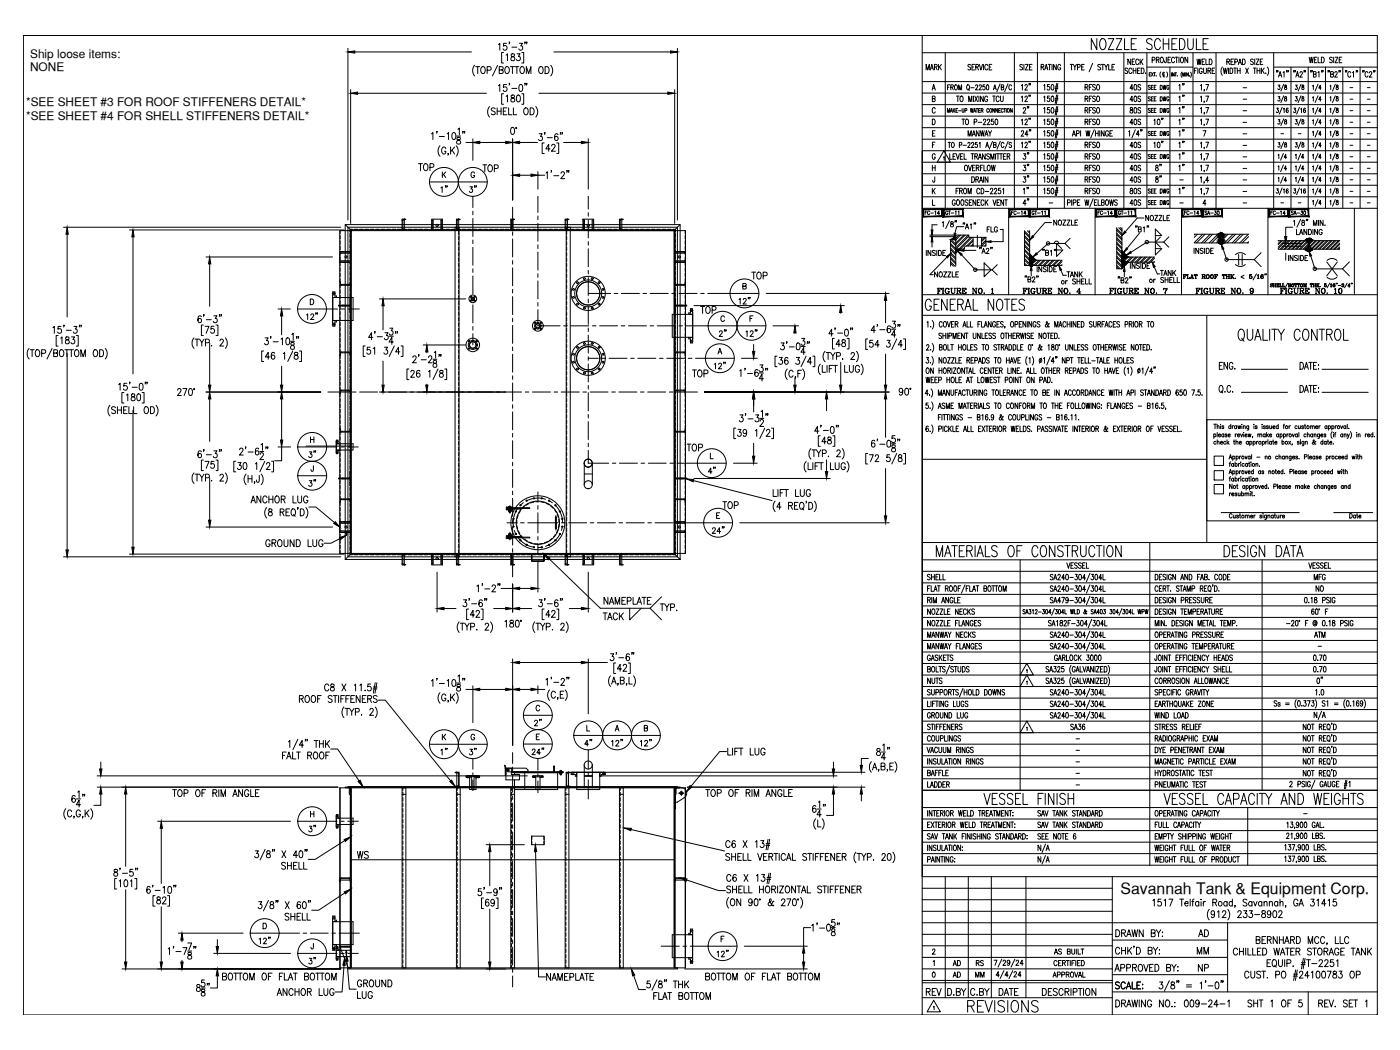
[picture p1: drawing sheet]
<svg xmlns="http://www.w3.org/2000/svg" width="610mm" height="457mm" viewBox="0 0 610 457" stroke-linecap="round" stroke-linejoin="round" font-family="sans-serif">
<defs><g id="words">
<g font-size="9.3">
<text x="538.3" y="149.9">QUALITY CONTROL</text>
<text x="420.5" y="442">REVISIONS</text>
</g>
<g font-size="8.8">
<text x="474.1" y="22.9">NOZZLE SCHEDULE</text>
<text x="406.8" y="243.8">MATERIALS OF CONSTRUCTION</text>
<text x="532" y="243.8">DESIGN DATA</text>
</g>
<g font-size="8.4">
<text x="402.2" y="136.2">GENERAL NOTES</text>
<text x="427.6" y="351.4">VESSEL FINISH</text>
<text x="505.9" y="351.4">VESSEL CAPACITY AND WEIGHTS</text>
</g>
<text font-size="6.9" x="487.9" y="389.3">Savannah Tank &amp; Equipment Corp.</text>
<g font-size="6.6">
<text x="181.3" y="75.5">TOP</text>
<text x="326.3" y="122.8">TOP</text>
<text x="312.2" y="147.8">2&quot;</text>
<text x="300.6" y="165.5">TOP</text>
<text x="261.8" y="271.3">TACK</text>
<text x="74.4" y="348.2">TOP OF RIM ANGLE</text>
<text x="306.6" y="348.2">TOP OF RIM ANGLE</text>
<text x="154.9" y="375">WS</text>
<text x="485.1" y="409.2">DRAWN BY:</text>
<text x="521.1" y="409.2">AD</text>
</g>
<g font-size="6.2">
<text x="209.2" y="75.8">TOP</text>
<text x="203.6" y="85">3&quot;</text>
<text x="304.1" y="137.6">TOP</text>
<text x="132.6" y="140.4">12&quot;</text>
<text x="529.9" y="161.9">ENG.</text>
<text x="298.1" y="197.6">TOP</text>
<text x="133.7" y="200.4">3&quot;</text>
<text x="307.6" y="207.4">4&quot;</text>
<text x="138.6" y="213.1" transform="rotate(-90 138.6 213.1)">3&quot;</text>
<text x="314" y="222.6">TOP</text>
<text x="309.4" y="233.5">24&quot;</text>
<text x="115" y="239.2">GROUND LUG</text>
<text x="262.1" y="264.2">NAMEPLATE</text>
<text x="286.5" y="267.1">TYP.</text>
<text x="231.8" y="317.1">2&quot;</text>
<text x="203.6" y="329.8">3&quot;</text>
<text x="230.7" y="329.8">24&quot;</text>
<text x="253.6" y="326">4&quot;</text>
<text x="265.3" y="326">12&quot;</text>
<text x="278" y="326">12&quot;</text>
<text x="316.1" y="329.8">LIFT LUG</text>
<text x="138.6" y="363.4" transform="rotate(-90 138.6 363.4)">3&quot;</text>
<text x="111.8" y="412">12&quot;</text>
<text x="311.5" y="417.7">12&quot;</text>
<text x="520.3" y="416.6">MM</text>
<text x="536.2" y="417">CHILLED WATER STORAGE TANK</text>
<text x="133.7" y="420.9">3&quot;</text>
<text x="484.7" y="424">APPROVED BY:</text>
<text x="521.1" y="424">NP</text>
<text x="96" y="427.9">BOTTOM OF FLAT BOTTOM</text>
<text x="237.1" y="427.9">NAMEPLATE</text>
<text x="306.2" y="427.9">BOTTOM OF FLAT BOTTOM</text>
<text x="484.7" y="431.8">SCALE:</text>
<text x="119.9" y="434.6">ANCHOR LUG</text>
<text x="402.5" y="434.6">REV</text>
<text x="411.7" y="434.6">D.BY</text>
<text x="421.9" y="434.6">C.BY</text>
<text x="434.3" y="434.6">DATE</text>
<text x="453" y="434.6">DESCRIPTION</text>
<text x="485.1" y="439.6">DRAWING NO.:</text>
<text x="514.7" y="439.6">009-24-1</text>
<text x="542.6" y="439.6">SHT 1 OF 5</text>
<text x="573.3" y="439.6">REV. SET 1</text>
</g>
<g font-size="5.7">
<text x="490.4" y="29.3">NECK</text>
<text x="520.3" y="29.3">WELD</text>
<text x="402.5" y="31.7">MARK</text>
<text x="471.7" y="40.6">RFSO</text>
<text x="491.1" y="40.6">40S</text>
<text x="471.7" y="45.5">RFSO</text>
<text x="491.1" y="45.5">40S</text>
<text x="449.1" y="50.4" transform="rotate(-90 449.1 50.4)">2&quot;</text>
<text x="471.7" y="50.4">RFSO</text>
<text x="491.1" y="50.4">80S</text>
<text x="471.7" y="65.6">RFSO</text>
<text x="491.1" y="65.6">40S</text>
<text x="449.1" y="70.6" transform="rotate(-90 449.1 70.6)">3&quot;</text>
<text x="471.7" y="70.6">RFSO</text>
<text x="491.1" y="70.6">40S</text>
<text x="449.1" y="75.5" transform="rotate(-90 449.1 75.5)">3&quot;</text>
<text x="471.7" y="75.5">RFSO</text>
<text x="491.1" y="75.5">40S</text>
<text x="506.9" y="75.5" transform="rotate(-90 506.9 75.5)">8&quot;</text>
<text x="471.7" y="80.8">RFSO</text>
<text x="491.1" y="80.8">40S</text>
<text x="195.8" y="85" transform="rotate(-90 195.8 85)">1&quot;</text>
<text x="471.7" y="85.7">RFSO</text>
<text x="491.1" y="85.7">80S</text>
<text x="491.1" y="90.7">40S</text>
<text x="429" y="102.3">FLG</text>
<text x="504.5" y="121.4">TANK</text>
<text x="407.1" y="129.1">FIGURE NO. 1</text>
<text x="444.5" y="129.1">FIGURE NO. 4</text>
<text x="482.2" y="129.1">FIGURE NO. 7</text>
<text x="520" y="129.1">FIGURE NO. 9</text>
<text x="556.7" y="129.1">FIGURE NO. 10</text>
<text x="571.5" y="253.6">MFG</text>
<text x="402.9" y="298.8">NUTS</text>
<text x="577.1" y="298.8" transform="rotate(-90 577.1 298.8)">0&quot;</text>
<text x="465.3" y="318.9">SA36</text>
<text x="195.8" y="329.8" transform="rotate(-90 195.8 329.8)">1&quot;</text>
<text x="414.2" y="426.9">AD</text>
<text x="424" y="426.9">MM</text>
</g>
<g font-size="5.3">
<text x="516.8" y="40.6" transform="rotate(-90 516.8 40.6)">1&quot;</text>
<text x="516.8" y="50.4" transform="rotate(-90 516.8 50.4)">1&quot;</text>
<text x="418" y="55.4">TO P-2250</text>
<text x="471.7" y="55.4">RFSO</text>
<text x="491.1" y="55.4">40S</text>
<text x="516.8" y="55.4" transform="rotate(-90 516.8 55.4)">1&quot;</text>
<text x="516.8" y="65.6" transform="rotate(-90 516.8 65.6)">1&quot;</text>
<text x="516.8" y="75.5" transform="rotate(-90 516.8 75.5)">1&quot;</text>
<text x="449.1" y="85.7" transform="rotate(-90 449.1 85.7)">1&quot;</text>
<text x="516.8" y="85.7" transform="rotate(-90 516.8 85.7)">1&quot;</text>
<text x="457.9" y="99.1">NOZZLE</text>
<text x="406" y="121.7">NOZZLE</text>
<text x="463.5" y="121.7">TANK</text>
<text x="499.5" y="124.2">or SHELL</text>
<text x="572.2" y="258.6">NO</text>
<text x="402.9" y="278.7">MANWAY NECKS</text>
<text x="571.5" y="278.7">ATM</text>
<text x="414.2" y="421.6">AD</text>
<text x="424" y="421.6">RS</text>
</g>
<g font-size="5.2">
<text x="13.1" y="25.1">Ship loose items:</text>
<text x="13.1" y="30.9">NONE</text>
<text x="11.4" y="46">*SEE SHEET #3 FOR ROOF STIFFENERS DETAIL*</text>
<text x="11.4" y="52.3">*SEE SHEET #4 FOR SHELL STIFFENERS DETAIL*</text>
</g>
<g font-size="4.4">
<text x="401.8" y="94.5">FC-14</text>
<text x="439.6" y="94.5">FC-14</text>
<text x="448.4" y="94.5">GT-11</text>
<text x="477.3" y="94.5">FC-14</text>
<text x="514.7" y="94.5">FC-14</text>
<text x="523.9" y="94.5">SA-30</text>
<text x="552.4" y="94.5">FC-14</text>
<text x="561.3" y="94.5">SA-30</text>
</g>
<g font-size="2.6">
<text x="540.5" y="39.5">-</text>
<text x="587" y="39.5">-</text>
<text x="594.4" y="39.5">-</text>
<text x="540.5" y="44.4">-</text>
<text x="587" y="44.4">-</text>
<text x="594.4" y="44.4">-</text>
<text x="540.5" y="49.4">-</text>
<text x="587" y="49.4">-</text>
<text x="594.4" y="49.4">-</text>
<text x="540.5" y="54.3">-</text>
<text x="540.5" y="59.6">-</text>
<text x="556.7" y="59.6">-</text>
<text x="564.4" y="59.6">-</text>
<text x="587" y="54.3">-</text>
<text x="587" y="59.6">-</text>
<text x="594.4" y="54.3">-</text>
<text x="594.4" y="59.6">-</text>
<text x="540.5" y="64.6">-</text>
<text x="587" y="64.6">-</text>
<text x="594.4" y="64.6">-</text>
<text x="540.5" y="69.5">-</text>
<text x="587" y="69.5">-</text>
<text x="594.4" y="69.5">-</text>
<text x="540.5" y="74.4">-</text>
<text x="587" y="74.4">-</text>
<text x="594.4" y="74.4">-</text>
<text x="512.9" y="79.7">-</text>
<text x="540.5" y="79.7">-</text>
<text x="587" y="79.4">-</text>
<text x="594.4" y="79.4">-</text>
<text x="455.8" y="89.6">-</text>
<text x="512.9" y="89.6">-</text>
<text x="540.5" y="89.6">-</text>
<text x="540.5" y="84.7">-</text>
<text x="556.7" y="89.6">-</text>
<text x="564.4" y="89.6">-</text>
<text x="587" y="89.6">-</text>
<text x="587" y="84.7">-</text>
<text x="594.4" y="89.6">-</text>
<text x="594.4" y="84.7">-</text>
<text x="572.9" y="282.6">-</text>
<text x="467.8" y="322.8">-</text>
<text x="467.8" y="328.1">-</text>
<text x="467.8" y="333">-</text>
<text x="467.8" y="338">-</text>
<text x="467.8" y="342.9">-</text>
<text x="566.9" y="355.6">-</text>
</g>
</g></defs>
<!-- layer: 0 -->
<g fill="none" stroke="#000" stroke-width=".44">
<path d="M10.2 15.5h589.5v426.4h-589.5zM401.6 15.5v366.2v-316.1h198.1M401.6 35.5h198.1M401.6 23h198.1M411.6 23v67.7M441.7 23v67.7M451.7 23v67.7M463.5 23v67.7M489.4 23v67.7M499.4 23v67.7M499.4 29.2h20.1M509.4 29.2v61.5"/>
<path d="M519.5 23v67.7M529.5 23v67.7M554.6 23v67.7M554.6 29.2h45.1M562.1 29.2v61.5M569.6 29.2v61.5M577.2 29.2v61.5M584.7 29.2v61.5M592.2 29.2v61.5M401.6 55.6h198.1M401.6 50.6h198.1M401.6 45.6h198.1"/>
<path d="M401.6 40.5h198.1M401.6 75.7h198.1M401.6 70.6h198.1M401.6 60.6h198.1M401.6 90.7h198.1M401.6 85.7h198.1M401.6 80.7h198.1M439.2 90.7v37.6M476.8 90.7v37.6M514.5 90.7v37.6M552.1 90.7v37.6M589.7 90.7v37.6"/>
<path d="M401.6 128.3h198.1M401.6 137.3h198.1M525.5 137.3v98.9M401.6 200h123.9M525.5 182.8h74.2v44h-74.2zM528.5 189.2a.54 .54 0 0 1 .8 0 .54 .54 0 0 1 0 .8 .54 .54 0 0 1-.8 0M528.5 184.7h1.1M528.5 188.9v2M528.7 198.6h4.1v4.1h-4.1zM529.1 184.7v2M529.4 192.5a.56 .56 0 0 0-.8-.2 .56 .56 0 0 0 0 .9l.3 .2 .5-.2M530 185.7l.8-.2v1.2"/>
<path d="M530 192.5l.8-.3v1.2M530 184.7v2M530 188.3v2M530 191.5v1.9M530.5 189.5h1a.48 .48 0 0 0-.5-.6 .48 .48 0 0 0-.5 .6l.4 .8 .6-.3M531.4 192.7h.9l-.1-.4a.55 .55 0 0 0-.7 .2 .55 .55 0 0 0 .1 .7 .55 .55 0 0 0 .7 0M531.4 184.8h.1M531.5 185.5v1.2M532.9 185.6l-.3-.2-.6 .2 .8 .5v.5l-.8-.2M532.9 189.2a.54 .54 0 0 0-.8 0 .54 .54 0 0 0 0 .8 .54 .54 0 0 0 .8 0M532.9 188.9v1.4M533.7 192.5a.56 .56 0 0 0-.8-.2 .56 .56 0 0 0 0 .9l.3 .2 .5-.2"/>
<path d="M534.3 189.2l-.8-.2v.4l.8 .6-.3 .3-.6-.3M534.3 191.5v1.9M534.6 192.7l.6 .7M534.7 189.5h1l-.1-.3a.55 .55 0 0 0-.7 0 .55 .55 0 0 0 0 .8 .55 .55 0 0 0 .8 0M535.1 192.2l-.8 .9M535.2 199.9l.6-1.9 .6 1.9M535.4 199.2h.8M535.9 185.6l-.1-.1a.56 .56 0 0 0-.8 .6 .56 .56 0 0 0 .9 .3M535.9 184.7v2M536.6 185.4v1.3M536.8 198.9a.55 .55 0 0 1 .7-.1 .55 .55 0 0 1 0 .8 .55 .55 0 0 1-.7 0M536.8 198.6v1.9"/>
<path d="M537.1 192.2h.6M537.2 185.4l-.6 .5M537.3 191.5v1.6l.4 .3M537.9 188.9v1.4M538.2 192.5l.8-.3 .1 1.2M538.2 191.5v1.9M538.3 198.9a.55 .55 0 0 1 .7-.1 .55 .55 0 0 1 0 .8 .55 .55 0 0 1-.7 0M538.3 198.6v1.9M538.4 185.6l-.1-.1a.56 .56 0 0 0-.8 .6 .56 .56 0 0 0 .9 .3M538.4 185.4v1.3M538.5 188.9l-.6 .6M538.8 189.5h.9v-.3a.54 .54 0 0 0-.8 .1 .54 .54 0 0 0 .1 .7 .54 .54 0 0 0 .7 0"/>
<path d="M539 185.4l.3 1.3 .3-1.3 .3 1.3 .3-1.3M539.6 192.7l.9-.2a.5 .5 0 0 0-.6-.3 .5 .5 0 0 0-.3 .7l.4 .5 .5-.2M539.7 198.6v1.3M540.2 188.9l.4 1.4 .5-1.4M540.4 198.6l-.7 .6M540.7 184.8h.1M540.8 185.5v1.2M541.4 185.7l.7-.2 .1 1.2M541.4 185.4v1.3M541.5 188.4h.1M541.6 189v1.3M542.1 189.5l.9-.2a.53 .53 0 0 0-.7 0 .53 .53 0 0 0 0 .7 .53 .53 0 0 0 .7 0"/>
<path d="M542.1 198.6l.5 1.3 .4-1.3M543.5 188.9l.3 1.4 .3-1.4 .3 1.4 .3-1.4M543.6 192.5a.56 .56 0 0 0-.8-.1 .56 .56 0 0 0 0 .8 .56 .56 0 0 0 .8 0M543.6 192.2v1.2M543.7 185.4l-.1 1.7-.6 .1M543.7 185.6l-.1-.1a.57 .57 0 0 0-.8 .6 .57 .57 0 0 0 .9 .3M544.2 192.5a.54 .54 0 0 1 .8-.1 .54 .54 0 0 1 0 .8 .54 .54 0 0 1-.8 0M544.2 192.2v1.9M544.4 198.9l-.2-.2a.56 .56 0 0 0-.8 .6 .56 .56 0 0 0 1 .3M544.4 198.6v1.3M545 198v1.9M545.5 190.1l-.2 .5"/>
<path d="M545.7 192.5a.54 .54 0 0 1 .7-.1 .54 .54 0 0 1 0 .8 .54 .54 0 0 1-.7 0M545.7 192.2v1.9M545.9 184.8h.1M546 185.5v1.2M547.1 192.2v1.2M547.2 199.1h1.4M547.4 185.6l-.8-.1v.3l.8 .6-.3 .3-.5-.3M547.7 189.3l.4-.4 .4 .1v1.3M547.7 188.9v1.4M547.8 192.2l-.7 .5M548.5 189.3l.8-.3 .1 1.3M549.5 184.8h.1"/>
<path d="M549.6 185.5v1.2M549.6 192.5a.54 .54 0 0 1 .8-.1 .54 .54 0 0 1 0 .8 .54 .54 0 0 1-.8 0M549.6 192.2v1.9M550.9 189.2a.54 .54 0 0 0-.8 0 .54 .54 0 0 0 0 .8 .54 .54 0 0 0 .8 0M550.9 198.9l.8-.2 .1 1.2M550.9 188.9v1.4M550.9 198.6v1.3M551 185.6l-.8-.1v.3l.8 .6-.3 .3-.6-.3M551.1 192.2v1.2M551.5 188.3v2M551.8 192.2l-.7 .5M551.8 189.5l.6 .8"/>
<path d="M552.1 191.6h.1M552.1 192.2v1.2M552.3 185.6l-.8-.1v.3l.8 .6-.3 .3-.5-.3M552.3 188.9l-.8 1M552.8 189.5h.9a.48 .48 0 0 0-.5-.6 .48 .48 0 0 0-.4 .6l.4 .8 .5-.3M552.9 185.4v1.2l.8-.3M553.6 192.5a.56 .56 0 0 0-.8-.2 .56 .56 0 0 0 0 .9l.3 .2 .5-.2M553.6 192.2v1.2M553.7 185.4v1.3M554.1 192.2h.5M554.3 185.9h.9l-.2-.4a.56 .56 0 0 0-.7 .6 .56 .56 0 0 0 .9 .3M554.3 191.5v1.6l.4 .3"/>
<path d="M555.1 192.7h.9l-.1-.4a.55 .55 0 0 0-.7 .2 .55 .55 0 0 0 .1 .7 .55 .55 0 0 0 .7 0M556.4 198.9a.55 .55 0 0 0-.8-.1 .55 .55 0 0 0 0 .8 .55 .55 0 0 0 .8 0M556.6 185.6l-.1-.1a.57 .57 0 0 0-.9 .6 .57 .57 0 0 0 1 .3M556.6 184.7v2M556.8 189.2a.54 .54 0 0 0-.8 0 .54 .54 0 0 0 0 .8 .54 .54 0 0 0 .8 0M556.8 188.9v1.4M556.9 198.9l.8-.2 .1 1.2M556.9 198v1.9M557.4 189.2a.54 .54 0 0 1 .8 0 .54 .54 0 0 1 0 .8 .54 .54 0 0 1-.8 0M557.4 188.9v2M558.2 192.5a.56 .56 0 0 1 .9-.2 .56 .56 0 0 1 0 .9l-.3 .2-.6-.2M558.2 191.5v1.9"/>
<path d="M558.7 185.4h.6M558.9 189.2a.54 .54 0 0 1 .7 0 .54 .54 0 0 1 0 .8 .54 .54 0 0 1-.7 0M558.9 188.9v2M559.3 198.9l-.2-.2a.56 .56 0 0 0-.8 .6 .56 .56 0 0 0 1 .3M559.3 198.6v1.3M559.3 184.7l-.3 .1v1.9M559.9 198.9l.7-.2 .1 1.2M559.9 198.6v1.3M560.4 188.9v1.4M560.9 188.9l-.5 .6M561.1 192.2l.9 1.2M561.3 185.4v1.3"/>
<path d="M561.9 185.4l-.6 .5M562 192.2l-.9 1.2M562.2 198.6l-.1 1.7-.6 .1M562.2 198.9l-.2-.2a.56 .56 0 0 0-.7 .6 .56 .56 0 0 0 .9 .3M562.7 188.9l.4 1.4 .5-1.4M562.7 193.4l-.2 .4M562.8 199.2h.9l-.2-.5a.56 .56 0 0 0-.7 .6 .56 .56 0 0 0 .9 .3M564.8 185.6a.55 .55 0 0 0-.8 0 .55 .55 0 0 0 0 .8 .55 .55 0 0 0 .8 0M564.9 189.2a.54 .54 0 0 0-.8 0 .54 .54 0 0 0 0 .8 .54 .54 0 0 0 .8 0M564.9 188.9v1.4M565 198.9l-.8-.2v.4l.8 .5-.3 .3-.5-.3M565.3 185.4l.1 1.2 .4 .1 .4-.4"/>
<path d="M565.6 199.7h.1M565.6 188.3v2M565.7 192.5l-.8-.3v.4l.8 .6-.3 .2-.5-.2M566.2 185.4v1.3M566.2 191.6h.1M566.3 192.2v1.2M567.6 185.6l-.8-.1 .8 .9-.3 .3-.6-.3M567.8 192.2l-.1 1.7-.7 .1M567.8 192.5a.54 .54 0 0 0-.8-.1 .54 .54 0 0 0 0 .8 .54 .54 0 0 0 .8 0M568 198.9h.9l.1-.8-1-.1v1.9M568 185.4h.5M568.2 184.7v1.6l.4 .4"/>
<path d="M568.4 192.5l.8-.3v1.2M568.4 192.2v1.2M568.7 189.2a.54 .54 0 0 0-.8 0 .54 .54 0 0 0 0 .8 .54 .54 0 0 0 .8 0M569.2 189.3l.8-.3 .1 1.3M569.2 188.3v2M569.6 198v1.9M570.2 199.2h.9l-.2-.5a.56 .56 0 0 0-.7 .6 .56 .56 0 0 0 .9 .3M570.6 185.7l.7-.2 .1 1.2M570.6 185.4v1.3M571.4 185.7l.8-.2 .1 1.2M571.6 189.2a.54 .54 0 0 0-.8 0 .54 .54 0 0 0 0 .8 .54 .54 0 0 0 .8 0M571.6 188.9v1.4"/>
<path d="M572.2 189.3l.8-.3 .1 1.3M572.2 188.9v1.4M572.5 198.9l-.2-.2a.56 .56 0 0 0-.7 .6 .56 .56 0 0 0 .9 .3M572.5 198.6v1.3M572.8 185.9h1l-.1-.3a.57 .57 0 0 0-.8 .1 .57 .57 0 0 0 .1 .8 .57 .57 0 0 0 .8-.1M573 192.3l-.2-.1a.99 .99 0 0 1-1.3 1.1v-.6l.8-.7-.3-.5-.1 .7 .7 1.2 .4-.1M573.9 198.9l-.8-.2v.4l.8 .5-.3 .3-.5-.3M574.3 185.4v1.3M574.4 199.2h.9v-.4a.56 .56 0 0 0-.8 0 .56 .56 0 0 0 0 .8 .56 .56 0 0 0 .8 0M574.5 188.9l-.1 1.8-.6 .1M574.5 189.2a.54 .54 0 0 0-.7 0 .54 .54 0 0 0 0 .8 .54 .54 0 0 0 .7 0M574.9 185.4l-.6 .5"/>
<path d="M575.1 189.5h.9a.48 .48 0 0 0-.5-.6 .48 .48 0 0 0-.4 .6l.4 .8 .5-.3M576 192.5a.56 .56 0 0 0-.8-.2 .56 .56 0 0 0 0 .9l.3 .2 .5-.2M576 191.5v1.9M577.3 189.2l-.7-.2v.4l.7 .6-.3 .3-.5-.3M577.5 192.5a.56 .56 0 0 0-.8-.2 .56 .56 0 0 0 0 .9l.2 .2 .6-.2M577.5 198.9l.2-.2a.56 .56 0 0 1 .7 .6 .56 .56 0 0 1-.9 .3M577.5 192.2v1.2M577.5 198.6v1.9M577.8 185.6l-.1-.1a.57 .57 0 0 0-.8 .6 .57 .57 0 0 0 .9 .3M577.8 185.4v1.3M578 192.2h.5M578.2 191.5l.1 1.9h.3"/>
<path d="M578.4 185.6l.2-.1a.56 .56 0 0 1 .8 .6 .56 .56 0 0 1-1 .3M578.4 185.4v1.9M579 192.7h.9l-.1-.4a.55 .55 0 0 0-.7 .2 .55 .55 0 0 0 .1 .7 .55 .55 0 0 0 .7 0M579 198.6v1.3M579.6 198.6l-.6 .6M579.9 185.6l.2-.1a.56 .56 0 0 1 .7 .6 .56 .56 0 0 1-.9 .3M579.9 185.4v1.9M580.1 187.9a2.25 2.25 0 0 0 0 3M580.5 193.3h.1M580.5 188.4h.1M580.6 189v1.3M581.1 188.9h.5"/>
<path d="M581.4 185.4v1.3M581.7 188.3l-.4 .4v1.6M582 185.4l-.6 .5M582.3 198.9l-.1-.2a.57 .57 0 0 0-.8 .6 .57 .57 0 0 0 .9 .3M582.8 199.2h.9v-.4a.56 .56 0 0 0-.8 0 .56 .56 0 0 0 .1 .8 .56 .56 0 0 0 .7 0M583.7 185.4l.5 1.3 .5-1.3M584.2 199.2h1l-.1-.4a.57 .57 0 0 0-.8 .1 .57 .57 0 0 0 .1 .8 .57 .57 0 0 0 .8-.1M584.7 189.2a.54 .54 0 0 0-.8 0 .54 .54 0 0 0 0 .8 .54 .54 0 0 0 .8 0M584.7 188.9v1.4M585.3 189.3l.4-.4 .4 .1v1.3M585.3 188.9v1.4M586 185.6l-.2-.1a.56 .56 0 0 0-.7 .6 .56 .56 0 0 0 .9 .3"/>
<path d="M586 185.4v1.3M586.6 198.9a.55 .55 0 0 0-.8-.1 .55 .55 0 0 0 0 .8 .55 .55 0 0 0 .8 0M586.6 198v1.9M586.6 188.9l.5 1.4 .5-1.4M586.6 184.7v2M587.1 190.3l-.5 .6M587.3 186.5h.1M588 187.9a2.25 2.25 0 0 1 0 3M588.7 198.6l.4 1.3 .3-1.3 .2 1.3 .4-1.3M590.5 198h.1M590.5 198.7v1.2M590.7 188.4h.1"/>
<path d="M590.7 189v1.3M591 198.6h.6M591.2 198v1.5l.4 .4M591.4 189.3l.7-.3 .1 1.3M591.4 188.9v1.4M592.1 198.9l.8-.2v1.2M592.1 198v1.9M594.5 188.9v1.4M595.1 188.9l-.6 .6M595.4 189.5h1a.47 .47 0 0 0-.5-.6 .47 .47 0 0 0-.5 .6l.4 .8 .6-.3M597.8 189.2a.54 .54 0 0 0-.8 0 .54 .54 0 0 0 0 .8 .54 .54 0 0 0 .8 0M597.8 188.3v2"/>
<path d="M598.5 190h.1M528.7 211h4.1v4h-4.1zM528.7 204.9h4.1v4.1h-4.1zM535.2 206.3l.6-1.9 .6 1.9M535.2 201.8h.6M535.2 208.2h.6M535.4 205.7h.8M535.4 214.6v1.3M535.8 201.1l-.3 .4v1.6M535.8 207.6l-.3 .4v1.5M536 214.6l-.6 .6M536.3 215.2h.9v-.4a.55 .55 0 0 0-.8 .1 .55 .55 0 0 0 .1 .8 .55 .55 0 0 0 .7 0"/>
<path d="M536.5 210.8v1.9l-1.1-1.9v1.9M536.8 205.3a.54 .54 0 0 1 .7 0 .54 .54 0 0 1 0 .7 .54 .54 0 0 1-.7 0M536.8 205v1.9M537.2 202.1l-.2-.2a.56 .56 0 0 0-.7 .2 .56 .56 0 0 0 .1 .7 .56 .56 0 0 0 .8 0M537.2 208.5a.54 .54 0 0 0-.8 0 .54 .54 0 0 0 0 .8 .54 .54 0 0 0 .8-.1M537.2 201.8v1.3M537.2 208.2v1.3M537.8 202.1a.54 .54 0 0 1 .8-.1 .54 .54 0 0 1 0 .8 .54 .54 0 0 1-.8 0M537.8 208.5a.54 .54 0 0 1 .8 0 .54 .54 0 0 1 0 .8 .54 .54 0 0 1-.8-.1M537.8 201.1v2M537.8 207.6v1.9M538.3 205.3a.54 .54 0 0 1 .7 0 .54 .54 0 0 1 0 .7 .54 .54 0 0 1-.7 0"/>
<path d="M538.3 205v1.9M538.4 211.4h.6M538.6 214.9l-.8-.2v.4l.8 .6-.3 .2-.6-.2M538.7 210.8v1.8l.4 .1M539.1 214.6l.1 1.2 .8-.2M539.3 201.8v1.3M539.3 208.2v1.3M539.7 205v1.3M539.9 201.8l-.6 .6M539.9 208.2l-.6 .6M540 214.6v1.3M540.2 201.3h.1"/>
<path d="M540.2 207.7h.1M540.3 201.9v1.2M540.3 208.3v1.2M540.4 205l-.7 .5M540.6 214.9a.56 .56 0 0 1 .9-.1 .56 .56 0 0 1 0 .9l-.4 .2-.5-.2M540.6 214v1.9M541.8 202.1l-.2-.2a.56 .56 0 0 0-.7 .2 .56 .56 0 0 0 .1 .7 .56 .56 0 0 0 .8 0M541.8 208.5a.54 .54 0 0 0-.8 0 .54 .54 0 0 0 0 .8 .54 .54 0 0 0 .8-.1M542 211.7a.54 .54 0 0 0-.8 0 .54 .54 0 0 0 0 .8 .54 .54 0 0 0 .8-.1M542 211.4v1.3M542.1 205l.5 1.3 .4-1.3M542.1 215l.8-.3 .1 1.2"/>
<path d="M542.1 214.6v1.3M542.6 211.7a.56 .56 0 0 1 .8 0 .56 .56 0 0 1 0 .8 .56 .56 0 0 1-.8-.1M542.6 211.4v2M543 215l.7-.3 .1 1.2M543.2 202.1l-.2-.2a.56 .56 0 0 0-.7 .2 .56 .56 0 0 0 .1 .7 .56 .56 0 0 0 .8 0M543.2 208.5a.54 .54 0 0 0-.8 0 .54 .54 0 0 0 0 .8 .54 .54 0 0 0 .8-.1M543.2 201.8v1.3M543.2 208.2v1.3M543.4 205.5h1a.48 .48 0 0 0-.5-.5 .48 .48 0 0 0-.5 .5l.4 .8 .6-.3M543.6 201.8h.6M543.6 208.2h.6M543.9 201.1v1.6l.4 .4"/>
<path d="M543.9 207.6v1.5l.4 .4M544.1 211.7a.56 .56 0 0 1 .8 0 .56 .56 0 0 1 0 .8 .56 .56 0 0 1-.8-.1M544.1 211.4v2M544.4 214.1h.1M544.4 214.7v1.2M544.6 201.3h.1M544.6 207.7h.1M544.7 201.9v1.2M544.7 208.3v1.2M544.9 214.6h.6M545.1 214v1.6l.4 .3M545.6 211.4v1.3"/>
<path d="M545.7 205.3a.54 .54 0 0 0-.7 0 .54 .54 0 0 0 0 .7 .54 .54 0 0 0 .7 0M545.7 204.4v1.9M546.1 215.7h.1M546.2 211.4l-.6 .6M546.8 202.2l.8-.3 .1 1.2M546.8 208.6l.4-.4 .4 .1 .1 1.2M546.8 201.8v1.3M546.8 208.2v1.3M547.9 211.4l.5 1.3 .5-1.3M548.4 202.9h.1M548.9 205.3a.54 .54 0 0 0-.8 0 .54 .54 0 0 0 0 .7 .54 .54 0 0 0 .8 0M548.9 205v1.3"/>
<path d="M549.3 212h.9l-.1-.4a.54 .54 0 0 0-.7 .1 .54 .54 0 0 0 0 .8 .54 .54 0 0 0 .8-.1M550.3 205.3l-.3-.3-.6 .3 .8 .5v.4l-.8-.2M551.6 211.7a.54 .54 0 0 0-.8 0 .54 .54 0 0 0 0 .8 .54 .54 0 0 0 .8-.1M551.6 210.8v1.9M552.3 212.5h.1M552.5 205.4l.4-.4 .3 .1 .1 1.2M552.5 205v1.3M554.6 211.8l1-.1 .1-.7-1.1-.2v1.9M555.3 205h.5M555.5 204.4v1.5l.4 .4M556.3 205.5h.9a.48 .48 0 0 0-.4-.5 .48 .48 0 0 0-.5 .5l.2 .7 .7-.2M556.3 210.8v1.9"/>
<path d="M556.8 212h1a.48 .48 0 0 0-.5-.6 .48 .48 0 0 0-.5 .6l.4 .7 .6-.3M558.6 205.3a.54 .54 0 0 0-.8 0 .54 .54 0 0 0 0 .7 .54 .54 0 0 0 .8 0M558.6 204.4v1.9M559.2 211.7a.54 .54 0 0 0-.8 0 .54 .54 0 0 0 0 .8 .54 .54 0 0 0 .8-.1M559.2 211.4v1.3M559.3 206.1h.1M560.6 211.7l-.8-.2v.4l.8 .5-.3 .3-.6-.3M561 212h1l-.1-.4a.55 .55 0 0 0-.7 .1 .55 .55 0 0 0 0 .8 .55 .55 0 0 0 .8-.1M561.7 205.4l.9-.1v-.9h-.9v1.9M563.3 204.4v1.9M563.9 205.5h.9a.47 .47 0 0 0-.5-.5 .47 .47 0 0 0-.4 .5l.2 .7 .7-.2M564.2 211.8l.7-.3 .1 1.2"/>
<path d="M564.2 211.4v1.3M565 211.8l.4-.4 .4 .1 .1 1.2M566.2 205.3a.54 .54 0 0 0-.8 0 .54 .54 0 0 0 0 .7 .54 .54 0 0 0 .8 0M566.2 205v1.3M567.3 211.7a.54 .54 0 0 0-.7 0 .54 .54 0 0 0 0 .8 .54 .54 0 0 0 .7-.1M567.3 211.4v1.3M567.6 205.3l-.3-.3-.6 .3 .8 .5v.4l-.8-.2M568 210.8v1.9M568.1 205.5h.9l-.1-.3a.54 .54 0 0 0-.7 .1 .54 .54 0 0 0 0 .8 .54 .54 0 0 0 .8-.1M568.3 212l.5 .7M568.8 211.4l-.8 1M569.2 212h1a.47 .47 0 0 0-.5-.6 .47 .47 0 0 0-.5 .6l.4 .7 .6-.3"/>
<path d="M571.2 205.3a.54 .54 0 0 1 .8 0 .54 .54 0 0 1 0 .7 .54 .54 0 0 1-.8 0M571.2 205v1.9M572.7 205v1.3M573.2 211.7a.54 .54 0 0 0-.8 0 .54 .54 0 0 0 0 .8 .54 .54 0 0 0 .8-.1M573.3 205l-.6 .5M573.8 211.8l.7-.3 .1 1.2M573.8 210.8v1.9M576 205.3a.54 .54 0 0 0-.8 0 .54 .54 0 0 0 0 .7 .54 .54 0 0 0 .8 0M576.1 211.7a.54 .54 0 0 0-.8 0 .54 .54 0 0 0 0 .8 .54 .54 0 0 0 .8-.1M576.1 211.4v1.3M576.5 205.5h.9l-.1-.3a.54 .54 0 0 0-.7 .1 .54 .54 0 0 0 .1 .8 .54 .54 0 0 0 .7-.1M576.7 211.8l.8-.3 .1 1.2"/>
<path d="M576.7 211.4v1.3M577.9 205.5h.9l-.1-.3a.54 .54 0 0 0-.7 .1 .54 .54 0 0 0 .1 .8 .54 .54 0 0 0 .7-.1M579.1 211.4l-.1 1.8-.7 .1M579.1 211.7a.54 .54 0 0 0-.8 0 .54 .54 0 0 0 0 .8 .54 .54 0 0 0 .8-.1M579.6 212h.9a.47 .47 0 0 0-.4-.6 .47 .47 0 0 0-.5 .6l.4 .7 .5-.3M580.2 205.3a.54 .54 0 0 0-.8 0 .54 .54 0 0 0 0 .7 .54 .54 0 0 0 .8 0M580.2 204.4v1.9M581.9 211.7l-.8-.2v.4l.8 .5-.3 .3-.6-.3M582.4 205l.3 1.3 .3-1.3 .3 1.3 .4-1.3M584.1 204.4h.1M584.2 205.1v1.2M584.7 205h.5"/>
<path d="M584.9 204.4v1.5l.4 .4M584.9 211.7a.54 .54 0 0 0-.8 0 .54 .54 0 0 0 0 .8 .54 .54 0 0 0 .8-.1M584.9 211.4v1.3M585.5 211.8l.8-.3 .1 1.2M585.5 211.4v1.3M585.8 205.4l.3-.4 .5 .1v1.2M585.8 204.4v1.9M587.9 211.7a.54 .54 0 0 0-.8 0 .54 .54 0 0 0 0 .8 .54 .54 0 0 0 .8-.1M587.9 210.8v1.9M401.6 236.2h198.1M500.7 236.2v140.5M531.7 223.2h34"/>
<path d="M536.5 224.1a.61 .61 0 0 0-.8-.5 .61 .61 0 0 0-.4 .8v.4a.61 .61 0 0 0 .5 .8 .61 .61 0 0 0 .7-.5M537 224.3l.1 1.2 .8-.3M537.9 224.3v1.3M539.3 224.6l-.3-.3-.6 .3 .8 .4v.5l-.8-.2M539.7 224.3h.5M539.9 223.6v1.6l.4 .4M542.2 224.6l.8-.2 .1 1.2M542.2 224.3v1.3M543.1 224.6l.8-.2 .1 1.2M544.5 224.8h1l-.2-.4a.55 .55 0 0 0-.8 .6 .55 .55 0 0 0 1 .3M546 224.3v1.3M546.6 224.3l-.6 .5"/>
<path d="M549.4 224.6l-.3-.3-.6 .3 .8 .4v.5l-.8-.2M549.9 223.7h.1M550 224.4v1.2M551.5 224.3l-.1 1.7-.7 .1M551.5 224.6a.54 .54 0 0 0-.8-.1 .54 .54 0 0 0 0 .8 .54 .54 0 0 0 .8 0M552.1 224.6l.8-.2v1.2M552.1 224.3v1.3M554.4 224.6a.54 .54 0 0 0-.7-.1 .54 .54 0 0 0 0 .8 .54 .54 0 0 0 .7 0M554.4 224.3v1.3M554.9 224.3h.5M555.1 223.6v1.6l.4 .4M555.9 224.3l.1 1.2 .5 .1 .3-.4"/>
<path d="M556.8 224.3v1.3M557.5 224.3v1.3M558.1 224.3l-.6 .5M558.4 224.8h.9v-.3a.54 .54 0 0 0-.8 .1 .54 .54 0 0 0 .1 .7 .54 .54 0 0 0 .7 0M580.8 223.2h16.9M587.7 223.6a.98 .98 0 0 1 1.1 1 .98 .98 0 0 1-1.1 1zM590.2 224.6l-.1-.2a.56 .56 0 0 0-.8 .2 .56 .56 0 0 0 .1 .7 .56 .56 0 0 0 .8 0M590.2 224.3v1.3M590.7 224.3h.5M590.9 223.6v1.6l.4 .4M591.7 224.8h.9v-.3a.54 .54 0 0 0-.8 0 .54 .54 0 0 0 .1 .8 .54 .54 0 0 0 .7 0M401.6 243.8h198.1"/>
<path d="M401.6 248.8h198.1M401.6 253.8h198.1M401.6 258.8h198.1M444.2 243.8v100.3M549.6 243.8v100.3M401.6 278.9h198.1M401.6 273.9h198.1M401.6 268.8h198.1M401.6 263.8h198.1M401.6 298.9h198.1M401.6 293.9h198.1M401.6 288.9h198.1"/>
<path d="M401.6 283.9h198.1M401.6 314h198.1M401.6 309h198.1M401.6 304h198.1M401.6 319h198.1M401.6 324h198.1M401.6 329.1h198.1M401.6 334.1h198.1M401.6 339.1h198.1M401.6 344.1h198.1M401.6 356.6h198.1M401.6 351.6h198.1"/>
<path d="M543.3 351.6v25.1M401.6 376.7h198.1M401.6 371.7h198.1M401.6 366.7h198.1M401.6 361.7h198.1M401.6 386.8h82.7M401.6 391.8h82.7M401.6 396.8h82.7M411.6 381.7v52.7M421.6 381.7v52.7M431.7 381.7v52.7M446.7 381.7v52.7"/>
<path d="M484.3 381.7v60.2M599.7 381.7h-198.1v60.2M401.6 406.8h82.7M401.6 411.8h82.7M401.6 416.9h132.9M401.6 401.8h198.1M484.3 409.3h50.2M534.5 401.8v30.1M401.6 421.9h82.7M401.6 427.9h82.7M401.6 426.9h82.7M401.6 434.4h82.7"/>
<path d="M484.3 431.9h115.4M484.3 424.4h50.2M569.6 431.9v10"/>
<circle cx="541.2" cy="199.2" r=".61"/>
<circle cx="548.6" cy="192.8" r=".61"/>
<circle cx="552.8" cy="199.2" r=".6"/>
<circle cx="560.1" cy="192.8" r=".6"/>
<circle cx="560.2" cy="186" r=".6"/>
<circle cx="561.8" cy="189.5" r=".6"/>
<circle cx="569.5" cy="186" r=".6"/>
<circle cx="580.4" cy="199.2" r=".6"/>
<circle cx="582.8" cy="186" r=".6"/>
<circle cx="537.5" cy="212" r=".6"/>
<circle cx="541.2" cy="205.6" r=".61"/>
<circle cx="545.8" cy="202.4" r=".58"/>
<circle cx="545.8" cy="208.8" r=".6"/>
<circle cx="547" cy="212" r=".61"/>
<circle cx="554.4" cy="205.6" r=".6"/>
<circle cx="574.1" cy="205.6" r=".6"/>
<circle cx="541.2" cy="224.9" r=".59"/>
</g>
<!-- layer: TEXT -->
<g fill="none" stroke="#000" stroke-width=".44">
<path d="M405.9 39.2l.7-2.4 .7 2.4M406.1 38.4h.9M412.6 38h.6M413.6 36.9h-1v2.2M414 38l1.1-.2-.1-.8-1-.1v2.2M414.6 38l.5 1.1M415.9 37l.2-.1a1.07 1.07 0 0 1 .8 1.2 1.07 1.07 0 0 1-1 .9l-.3-.7zM417.4 39.1v-2.2l.7 2.2 .6-2.2v2.2M421.2 37l.2-.1a1.14 1.14 0 0 1 .8 1.1 1.14 1.14 0 0 1-.8 1.1 1.53 1.53 0 0 1-.2-2.1zM421.6 38.7l.5 .6M422.6 28.4l-.4-.4-.7 .4 .1 .6 .7 .3a.63 .63 0 0 1 .2 1 .63 .63 0 0 1-1-.2M422.7 38.2h1.5"/>
<path d="M423.2 29.2h.8M424.4 28h-1.2v2.5h1.2M424.8 37.4l.1-.4a.61 .61 0 0 1 .8 .3 .61 .61 0 0 1-.2 .8l-.8 1h1.1M424.9 29.2l1-.1 .1-.8-1.1-.3v2.5M425.5 29.2l.6 1.3M426.4 37.4a.51 .51 0 0 1 .7-.4 .51 .51 0 0 1 .2 .8l-1 1.3h1.1M426.5 28l.6 2.5 .7-2.5M428.2 28v2.5M428.8 36.9h-.8v1a.63 .63 0 0 1 .9 0 .63 .63 0 0 1-.1 .9 .63 .63 0 0 1-.9-.1M429.7 37l.2-.1a1.26 1.26 0 0 1 0 2.2l-.4-.9zM430.1 28.6a.68 .68 0 0 0-.8-.5 .68 .68 0 0 0-.5 .9v.5a.68 .68 0 0 0 .5 .9 .68 .68 0 0 0 .8-.5M430.7 29.2h.7"/>
<path d="M431.9 28h-1.2v2.5h1.2M432.5 39.1l.7-2.2 .6 2.2M432.8 38.4h.8M435.5 36.5l-1.4 3.4M436 38l1-.2-.1-.8-.9-.1v2.2l1-.2 .1-.5-.4-.4M438.9 36.5l-1.4 3.4M440.5 37.4a.62 .62 0 0 0-.8-.5 .62 .62 0 0 0-.4 .9v.5a.62 .62 0 0 0 .4 .8 .62 .62 0 0 0 .8-.5M444.7 37.3l.5-.5v2.4M445.2 28.4l-.4-.4-.7 .4 .1 .6 .7 .3a.63 .63 0 0 1 .2 1 .63 .63 0 0 1-1-.2M445.8 28v2.5M446.3 37.4l.1-.3a.54 .54 0 0 1 .8-.2 .54 .54 0 0 1 0 .8l-1 1.5h1.2M446.5 28h1.2l-1.2 2.5h1.2"/>
<path d="M448.2 36.5l-.2 .6M448.3 29.2h.7M448.7 36.5l-.2 .6M449.4 28h-1.1v2.5h1.1M453.3 29.2l1-.1 .1-.8-1.1-.3v2.5M453.9 29.2l.6 1.3M454.5 37.3l.4-.5v2.4M454.9 30.5l.7-2.5 .7 2.5M455.2 29.6h.8M456.4 28h1.2M457 36.8h-.9l-.1 1.1a.67 .67 0 0 1 1 0 .67 .67 0 0 1-.1 1 .67 .67 0 0 1-.9-.2M457 28v2.5"/>
<path d="M457.9 36.9l.3-.1a1.4 1.4 0 0 1 0 2.4l-.5-1zM458.1 28v2.5M459.4 38.5h1.2M459.5 37.9h1.2M459.9 28v2.5l-1.1-2.5v2.5M460.1 36.4l-.6 3.6M460.6 36.4l-.6 3.6M461.8 28.6a.67 .67 0 0 0-.8-.5 .67 .67 0 0 0-.4 .9v.5a.69 .69 0 0 0 .6 1 .69 .69 0 0 0 .6-1h-.4M466 28h1.2M466.6 28v2.5M467.3 28l.7 1.2v1.3M468.7 28l-.7 1.2"/>
<path d="M469.2 29.3l1-.1v-1l-1-.2v2.5M471 29.2h.7M472.1 28h-1.1v2.5h1.1M475.8 27.6l-1.6 3.7M479.2 28.4l-.4-.4-.8 .4 .2 .6 .7 .3a.63 .63 0 0 1 .3 1 .63 .63 0 0 1-1 0l-.2-.2M479.6 28h1.2M480.2 28v2.5M480.9 28l.8 1.2v1.3M482.3 28l-.6 1.2M482.8 28v2.5h1M484.2 29.2h.7M485.3 28h-1.1v2.5h1.1"/>
<path d="M491 30l-.4-.4-.8 .4 .1 .5 .8 .4a.63 .63 0 0 1 .2 1 .63 .63 0 0 1-1.1-.2M492.8 30.2a.68 .68 0 0 0-.8-.5 .68 .68 0 0 0-.5 .8v.6a.68 .68 0 0 0 .5 .9 .68 .68 0 0 0 .8-.5M493.4 29.6v2.4M494.6 29.6v2.4M496.4 29.6h-1.1v2.4h1.1M496.9 29.6a1.19 1.19 0 0 1 1.3 1.2 1.19 1.19 0 0 1-1.3 1.2zM498.8 31.8h.1M500.4 32.4h.5M500.9 37.4l-.4-.3-.6 .3 1 1-.4 .6-.6-.3M501.1 31.6h-.7v1.5h.7M501.3 38h.5M501.4 31.6l.7 1.5"/>
<path d="M501.7 26.2l1-.2v-1l-1-.1v2.4M502.1 31.6l-.7 1.5M502.2 37.1h-.9v1.9h.9M502.4 31.6h.7M502.6 38h.5M502.7 31.6v1.5M503.5 33h.1M503.4 37.1h-.8v1.9h.8M503.5 26l1-.1 .1-.8-1.1-.2v2.4M504.1 26l.6 1.3M505.2 37.1a.91 .91 0 0 1 .9 1 .91 .91 0 0 1-.9 .9zM505.4 31.3l-.3 1.1 .3 1.2"/>
<path d="M505.5 25l.2-.1a1.27 1.27 0 0 1 .9 1.2 1.27 1.27 0 0 1-.9 1.2 1.63 1.63 0 0 1-.2-2.3zM506.4 37.1l.4 1.9 .3-1.9 .3 1.9 .3-1.9M506.5 31.9v1.6h.7M507.1 31.8a.42 .42 0 0 0-.6-.3 .42 .42 0 0 0-.2 .5v.4a.42 .42 0 0 0 .2 .5 .42 .42 0 0 0 .6-.3M507.9 24.9l-.2 2.3h-.5l-.2-.7M508 31.3l.4 1.1-.4 1.2M508.6 26h.7M509 37.6a.51 .51 0 0 0-.6-.5 .51 .51 0 0 0-.3 .7l.4 1.2 .5-.5v-.3h-.3M509.7 24.9h-1.1v2.4h1.1M510.1 31.7v1.5M511.3 31.7v1.5l-.8-1.5v1.5M511.4 25.5l-.4-.6a1.25 1.25 0 0 0-.9 1.2 1.25 1.25 0 0 0 .9 1.2l.4-.6"/>
<path d="M511.6 31.7h.7M511.9 31.7v1.5M512.3 24.9v2.4M512.6 33h.1M513.4 24.9v2.4M514.3 25l.2-.1a1.27 1.27 0 0 1 .9 1.2 1.27 1.27 0 0 1-.9 1.2 1.69 1.69 0 0 1-.2-2.3zM514.6 31.4l-.3 1 .3 1.3M515 33.2v-1.5l.4 1.5 .5-1.5v1.5M516.3 31.7v1.5M517.2 24.9v2.4l-1.3-2.4v2.4M517.5 31.7v1.5l-.8-1.5v1.5M518 33h.1"/>
<path d="M518.4 31.4a1.89 1.89 0 0 1 0 2.3M521.2 29.6h-1.1v2.4M521.6 29.6v2.4M522.7 37.3l.4-.5v2.4M523.5 30.2a.66 .66 0 0 0-.8-.5 .66 .66 0 0 0-.5 .8v.6a.67 .67 0 0 0 .6 .9 .67 .67 0 0 0 .7-.9h-.4M524.1 29.6v1.7l.5 .7 .6-.3 .1-2.1M524.5 39.1l-.3 .6M525 36.8h1.2l-.8 2.4M526 30.8l1-.1 .1-.8-1.1-.3v2.4M526.6 30.8l.6 1.2M528.9 29.6h-1.1v2.4h1.1M532.2 29.2a3.1 3.1 0 0 0 0 3.6"/>
<path d="M532.7 29.6l.4 2.4 .4-2.4 .4 2.4 .5-2.4M534.2 26.9l1-.1v-1l-1-.1v2.4M534.8 26.9l.6 1.2M534.9 29.6v2.4M535.6 29.6a1.19 1.19 0 0 1 1.2 1.2 1.19 1.19 0 0 1-1.2 1.2zM536 26.9h.7M537.2 25.7h-1.2v2.4h1.2M537.2 29.6h1.1M537.7 27l1-.1v-1.1l-1-.1v2.4M537.7 29.6v2.4M538.8 29.6v2.4M538.8 30.8h1.2"/>
<path d="M539.2 28.1l.7-2.4 .7 2.4M539.4 27.3h.9M540 29.6v2.4M541 25.7a1.21 1.21 0 0 1 1.2 1.2 1.21 1.21 0 0 1-1.2 1.2zM542.4 29.6l1.2 2.4M543.6 29.6l-1.2 2.4M545.7 26.1l-.4-.4-.6 .1-.1 .7 1 .6 .1 .7-.4 .3-.8-.3M545.7 29.6h1.2M546.3 25.7v2.4M546.3 29.6v2.4M546.9 25.7h1.3l-1.3 2.4h1.3M547.4 30.8h1.2"/>
<path d="M547.4 29.6v2.4M548.6 29.6v2.4M548.8 26.9h.6M549.3 29.6v2.4M549.7 30.7l.8 1.3M549.9 25.7h-1.1v2.4h1.1M550.5 29.6l-1.2 1.7M551.2 31.8h.1M551.8 29.2a3.1 3.1 0 0 1 0 3.6M555.9 30.8l-.1 .6M556.5 30.8l-.2 .6M556.5 37.1h.8l-.4 .7a.56 .56 0 0 1 .5 .8 .56 .56 0 0 1-1 0"/>
<path d="M556.7 33.6l.7-2.4 .7 2.4M557 32.8h.8M558.7 31.6l.4-.4v2.4M559 36.7l-1.3 2.9M559.5 37.1v.6a.62 .62 0 0 1 .8 .6 .62 .62 0 0 1-.8 .6 .9 .9 0 0 1 .7-1.4l-.1-.4zM560.4 30.8l-.2 .6M560.9 30.8l-.1 .6M563.5 30.8l-.2 .6M564 30.8l-.2 .6M564.1 37.1h.7l-.4 .7a.56 .56 0 0 1 .5 .8 .56 .56 0 0 1-.9 0M564.2 33.6l.7-2.4 .7 2.4M564.5 32.8h.8"/>
<path d="M566 31.8l.2-.4a.54 .54 0 0 1 .7-.1 .54 .54 0 0 1 .1 .8l-1.1 1.5h1.3M566.5 36.7l-1.2 2.9M567 37.1v.6a.63 .63 0 0 1 .8 .6 .63 .63 0 0 1-.8 .6 .95 .95 0 0 1 .7-1.4v-.4zM567.9 30.8l-.1 .6M568.4 30.8l-.1 .6M570 24.9l.5 2.4 .4-2.4 .5 2.4 .4-2.4M570.9 30.8l-.2 .6M571.4 30.8l-.2 .6M571.5 37.4l.4-.3v1.9M571.9 32.3l1-.1v-.9l-1-.1v2.4l1.1-.2 .1-.6-.4-.5M572.3 26h.7M573.4 24.9h-1.1v2.4h1.1"/>
<path d="M573.9 31.6l.4-.4v2.4M573.9 36.7l-1.3 2.9M573.9 24.9v2.4h1.1M575.3 38.3h-1.1l.7-1.2v1.9M575.4 24.9a1.21 1.21 0 0 1 1.2 1.2 1.21 1.21 0 0 1-1.2 1.2zM575.6 30.8l-.2 .6M576.1 30.8l-.2 .6M578.4 30.8l-.2 .6M578.9 30.8l-.2 .6M579.1 37.4l.3-.3v1.9M579.4 32.3l1.1-.1v-.9l-1.1-.1v2.4l1.1-.2 .1-.6-.4-.5M580.1 25.2l-.4-.3-.8 .3 .2 .6 .7 .4a.63 .63 0 0 1 .2 1 .63 .63 0 0 1-1.1-.2"/>
<path d="M580.7 24.9v2.4M581.2 31.8l.1-.4a.54 .54 0 0 1 .8-.1 .54 .54 0 0 1 .1 .8l-1.1 1.5h1.3M581.3 24.9h1.2l-1.2 2.4h1.2M581.4 36.7l-1.2 2.9M581.9 37.1v.6a.62 .62 0 0 1 .8 .6 .62 .62 0 0 1-.8 .6 .9 .9 0 0 1 .8-1.4l-.1-.4zM583.1 30.8l-.1 .6M583.1 26h.7M583.6 30.8l-.1 .6M584.3 24.9h-1.2v2.4h1.2M585.9 30.8l-.1 .6M586.4 30.8l-.1 .6M588.2 31.8a.68 .68 0 0 0-.9-.6 .68 .68 0 0 0-.4 .9v.6a.68 .68 0 0 0 .4 .9 .68 .68 0 0 0 .9-.6"/>
<path d="M588.9 31.6l.5-.4v2.4M590.7 30.8l-.2 .6M591.2 30.8l-.2 .6M593.5 30.8l-.2 .6M594 30.8l-.2 .6M595.7 31.8a.67 .67 0 0 0-.9-.6 .67 .67 0 0 0-.4 .9v.6a.67 .67 0 0 0 .4 .9 .67 .67 0 0 0 .9-.6M596.3 31.8l.1-.4a.54 .54 0 0 1 .8-.1 .54 .54 0 0 1 0 .8l-1 1.5h1.2M598.2 30.8l-.2 .6M598.7 30.8l-.2 .6M406 51.9a1.21 1.21 0 0 1 1.2 1.2 1.21 1.21 0 0 1-1.2 1.2zM406 43l1-.1 .1-.8-1.1-.3v2.5l1.1-.3v-.8l-.3-.2M406 58.1h.7"/>
<path d="M407.1 56.9h-1.1v2.4h1.1M407.2 47.4a.68 .68 0 0 0-.8-.6 .68 .68 0 0 0-.5 1v.6a.68 .68 0 0 0 .5 .8 .68 .68 0 0 0 .8-.5M412.5 48.9v-1.6l.5 1.6 .5-1.6v1.6M413.8 48.9l.4-1.6 .5 1.6M414 48.4h.5M415 47.3v1.6M415.3 48l.5 .9M415.8 47.3l-.8 1.1M416.2 48.1h.5M416.5 41.8h1.1M417 47.3h-.8v1.6h.8M417.1 41.8v2.5"/>
<path d="M417.4 48.2h1.1M418.2 42.2l.3-.4a1.27 1.27 0 0 1 .9 1.2 1.27 1.27 0 0 1-.9 1.3l-.5-1zM418.9 47.3l.1 1.4 .3 .2 .4-.2v-1.4M420.2 48.1h.7l.1-.7-.8-.1v1.6M421.5 59.3v-2.4l.7 2.4 .7-2.4v2.4M421.8 44.3v-2.5l.7 2.5 .6-2.5v2.5M422.6 47.3l.3 1.6 .2-1.6 .3 1.6 .3-1.6M423.3 59.3l.7-2.4 .7 2.4M423.6 58.5h.9M423.9 41.8v2.5M423.9 48.9l.5-1.6 .5 1.6M424.1 48.4h.6"/>
<path d="M424.5 41.8l1.1 2.5M425 47.3h.8M425.4 47.3v1.6M425.6 41.8l-1.1 2.5M426.1 48.1h.5M426.2 41.8v2.5M426.3 56.9v2.4l-1.2-2.4v2.4M426.9 47.3h-.8v1.6h.8M426.9 56.9l.4 2.4 .4-2.4 .4 2.4 .5-2.4M427.2 48.1l.7-.1 .1-.6-.8-.1v1.6M427.6 48.1l.5 .8M428.1 41.8v2.5l-1.1-2.5v2.5"/>
<path d="M428.8 59.3l.7-2.4 .7 2.4M429.1 58.5h.9M430.1 42.4a.68 .68 0 0 0-.9-.5 .68 .68 0 0 0-.5 .9v.5a.7 .7 0 0 0 .7 1 .7 .7 0 0 0 .7-1h-.5M430.4 56.9l.7 1.2v1.2M430.6 47.7a.46 .46 0 0 0-.6-.4 .46 .46 0 0 0-.3 .6v.4a.46 .46 0 0 0 .3 .6 .46 .46 0 0 0 .6-.4M431.2 47.3a.82 .82 0 0 1 .7 .8 .82 .82 0 0 1-.7 .8l-.3-.6zM431.8 56.9l-.7 1.2M432.2 41.8h1.2M432.8 41.8v2.5M433.1 47.3v1.6l-.8-1.6v1.6M434.4 47.3v1.6l-.8-1.6v1.6M434.8 48.1h.5"/>
<path d="M435 42.4a.68 .68 0 0 0-.8-.6 .68 .68 0 0 0-.5 1v.5a.68 .68 0 0 0 .5 .9 .68 .68 0 0 0 .8-.5M435.6 41.8v1.8l.5 .7 .6-.4 .1-2.1M435.6 47.3h-.8v1.6h.8M436.8 47.7a.46 .46 0 0 0-.5-.4 .46 .46 0 0 0-.4 .6v.4a.46 .46 0 0 0 .4 .6 .46 .46 0 0 0 .5-.4M437 47.3h.9M437.5 47.3v1.6M438.2 47.3v1.6M438.8 47.3h.1a.82 .82 0 0 1 .7 .8 .82 .82 0 0 1-.8 .8l-.2-.6zM440.8 47.3v1.6l-.9-1.6v1.6M444.7 57.5l.3-.6 .7 .4-1.1 2h1.2M444.7 42.3l.5-.5v2.5M444.7 52.3l.5-.4v2.4"/>
<path d="M446.3 42.4l.1-.3a.56 .56 0 0 1 .8-.1 .56 .56 0 0 1 0 .8l-1 1.5h1.2M446.3 52.5l.1-.4a.56 .56 0 0 1 .8-.1 .56 .56 0 0 1 0 .8l-1 1.5h1.2M447.6 58.5h-1.3l.9-1.6v2.4M448.2 41.5l-.2 .6M448.3 56.5l-.2 .6M448.7 41.5l-.2 .6M448.8 56.5l-.2 .6M454.5 42.3l.4-.5v2.5M454.5 47.3l.4-.5v2.4M454.5 52.3l.4-.4v2.4M454.5 57.3l.4-.4v2.4M457 41.8h-.9l-.1 1.1a.68 .68 0 0 1 1 0 .68 .68 0 0 1-.1 1 .68 .68 0 0 1-.9-.1"/>
<path d="M457 46.8h-.9l-.1 1.1a.68 .68 0 0 1 1 .1 .68 .68 0 0 1-.1 .9 .68 .68 0 0 1-.9-.1M457 51.9h-.9l-.1 1a.68 .68 0 0 1 1 .1 .68 .68 0 0 1-.1 .9 .68 .68 0 0 1-.9-.1M457 56.9h-.9l-.1 1a.68 .68 0 0 1 1 .1 .68 .68 0 0 1-.1 1 .68 .68 0 0 1-.9-.1M457.9 42l.3-.2a1.4 1.4 0 0 1 0 2.5l-.5-1.1zM457.9 47l.3-.2a1.4 1.4 0 0 1 0 2.4l-.5-1zM457.9 52l.3-.1a1.4 1.4 0 0 1 0 2.4l-.5-1zM457.9 57l.3-.1a1.37 1.37 0 0 1 0 2.4l-.5-1zM459.4 43.6h1.2M459.4 48.6h1.2M459.4 53.6h1.2M459.4 58.6h1.2M459.5 42.9h1.2"/>
<path d="M459.5 47.9h1.2M459.5 52.9h1.2M459.5 57.9h1.2M460.1 41.4l-.6 3.7M460.1 46.4l-.6 3.7M460.1 51.4l-.6 3.7M460.1 56.4l-.6 3.7M460.6 41.4l-.6 3.7M460.6 46.4l-.6 3.7M460.6 51.4l-.6 3.7M460.6 56.4l-.6 3.7M466.9 59.3l.7-2.4 .7 2.4"/>
<path d="M467.2 58.5h.8M468.7 58.1h1.1v-1.1l-1.1-.1v2.4M470.5 56.9v2.4M472.8 56.9l.5 2.4 .4-2.4 .5 2.4 .4-2.4M476.5 56.4l-1.6 3.7M477 58.1h1.2M477 56.9v2.4M478.2 56.9v2.4M478.9 56.9v2.4M480.8 56.9v2.4l-1.2-2.4v2.4M482.7 57.5a.68 .68 0 0 0-.9-.6 .68 .68 0 0 0-.4 .9v.6a.69 .69 0 0 0 .6 .9 .69 .69 0 0 0 .7-.9h-.5M483.3 58.1h.6"/>
<path d="M484.4 56.9h-1.1v2.4h1.1M491.4 57.3l.5-.4v2.4M494.4 56.4l-1.6 3.7M496.1 58.5h-1.3l.9-1.6v2.4M500.9 42.4l-.4-.3-.6 .3 .2 .5 .5 .2a.48 .48 0 0 1 .2 .7 .48 .48 0 0 1-.7 .1l-.2-.2M500.9 47.4l-.4-.2-.6 .2 .7 .7a.5 .5 0 0 1 .2 .8 .5 .5 0 0 1-.9-.2M500.9 57.5l-.4-.3-.6 .3 .7 .6a.5 .5 0 0 1 .2 .9 .5 .5 0 0 1-.9-.2M501.3 58.1h.5M501.3 43h.5M501.3 48h.5M502.2 42.1h-.9v1.9h.9M502.2 47.2h-.9v1.8h.9"/>
<path d="M502.2 57.2h-.9v1.8h.9M502.4 52.3l.5-.4v2.4M502.6 58.1h.5M502.6 43h.5M502.6 48h.5M503.4 42.1h-.8v1.9h.8M503.4 47.2h-.8v1.8h.8M503.4 57.2h-.8v1.8h.8M504.1 52l.3-.1a1.36 1.36 0 0 1 0 2.4l-.5-1zM505.2 42.1a.91 .91 0 0 1 .9 .9 .91 .91 0 0 1-.9 1zM505.2 47.2a.91 .91 0 0 1 .9 .9 .91 .91 0 0 1-.9 .9zM505.2 57.2a.91 .91 0 0 1 .9 .9 .91 .91 0 0 1-.9 .9z"/>
<path d="M505.9 51.5l-.2 .6M506.4 51.5l-.2 .6M506.4 42.1l.4 1.9 .3-1.9 .3 1.9 .3-1.9M506.4 47.2l.4 1.8 .3-1.8 .3 1.8 .3-1.8M506.4 57.2l.4 1.8 .3-1.8 .3 1.8 .3-1.8M509 42.6l-.3-.5a.88 .88 0 0 0-.7 1 .88 .88 0 0 0 .8 .8l.2-.6h-.3M509 47.6a.51 .51 0 0 0-.6-.4 .51 .51 0 0 0-.3 .7l.4 1.1 .5-.4v-.3h-.3M509 57.6a.51 .51 0 0 0-.6-.4 .51 .51 0 0 0-.3 .7l.4 1.1 .5-.4v-.3h-.3M513.3 42.3l.4-.5v2.5M513.3 57.3l.4-.4v2.4M522.7 42.3l.4-.5v2.5M522.7 47.3l.4-.5v2.4"/>
<path d="M522.7 52.3l.4-.4v2.4M523.9 56.9h1.2l-.9 2.4M524.5 44.1l-.3 .6M524.5 49.2l-.3 .5M524.5 54.2l-.3 .6M525 41.8h1.2l-.8 2.5M525 46.8h1.2l-.8 2.4M525 51.9h1.2l-.8 2.4M555.9 47.1h.7l-.4 .8a.54 .54 0 0 1 .5 .8 .54 .54 0 0 1-1 0M556.5 42.1h.8l-.4 .7a.55 .55 0 0 1 .5 .8 .55 .55 0 0 1-1 0M556.5 52.1h.8l-.4 .7a.56 .56 0 0 1 .5 .9 .56 .56 0 0 1-1 0M558.3 46.8l-1.2 2.9"/>
<path d="M558.8 47.5l.4-.4v1.9M559 41.7l-1.3 2.9M559 51.7l-1.3 3M559.5 42.2v.5a.63 .63 0 0 1 .9 .7 .63 .63 0 0 1-1 .4l.1-.8 .7-.5-.1-.3zM559.5 52.2l-.1 .4a.98 .98 0 0 1 .7 1.3 .6 .6 0 0 1-.9-.4 .6 .6 0 0 1 .8-.7l.1-.6zM560.9 47.4l-.1-.2a.97 .97 0 0 0-.9 .8 .97 .97 0 0 0 .6 1 .52 .52 0 0 0 .4-.7 .52 .52 0 0 0-.8-.2v.3M563.4 47.1h.8l-.5 .8a.54 .54 0 0 1 .5 .8 .54 .54 0 0 1-.9 0M564.1 42.1h.7l-.4 .7a.55 .55 0 0 1 .5 .8 .55 .55 0 0 1-.9 0M564.1 52.1h.7l-.4 .7a.56 .56 0 0 1 .5 .9 .56 .56 0 0 1-.9 0M565.8 46.8l-1.2 2.9M566.4 47.5l.3-.4v1.9M566.5 41.7l-1.2 2.9"/>
<path d="M566.5 51.7l-1.2 3M567 42.2l-.1 .3a1.03 1.03 0 0 1 .8 1.4 .65 .65 0 0 1-.9-.6 .65 .65 0 0 1 .9-.6v-.5zM567 52.2l-.1 .4a.82 .82 0 0 1 .8 .5 .82 .82 0 0 1-.2 .9 .65 .65 0 0 1-.7-.7 .65 .65 0 0 1 .9-.5v-.6zM568.4 47.4v-.2a.97 .97 0 0 0-1 .8 .97 .97 0 0 0 .6 1 .52 .52 0 0 0 .5-.7 .52 .52 0 0 0-.8-.2l-.1 .3M571.5 47.5l.4-.4v1.9M571.5 42.4l.4-.3v1.9M571.5 52.5l.4-.4v1.9M571.5 57.5l.4-.4v2M573.9 46.8l-1.3 2.9M573.9 41.7l-1.3 2.9M573.9 51.7l-1.3 3M573.9 56.8l-1.3 2.9"/>
<path d="M575.3 48.4h-1.1l.7-1.3v1.9M575.3 43.4h-1.1l.7-1.3v1.9M575.3 53.4h-1.1l.7-1.3v1.9M575.3 58.4h-1.1l.7-1.3v2M579.1 47.5l.3-.4v1.9M579.1 42.4l.3-.3v1.9M579.1 52.5l.3-.4v1.9M579.1 57.5l.3-.4v2M581.4 46.8l-1.2 2.9M581.4 41.7l-1.2 2.9M581.4 51.7l-1.2 3M581.4 56.8l-1.2 2.9"/>
<path d="M581.9 47.2v.5a.64 .64 0 0 1 .8 .6 .64 .64 0 0 1-.8 .7 .77 .77 0 0 1 0-.9 .77 .77 0 0 1 .7-.4v-.5zM581.9 42.2v.3a1.03 1.03 0 0 1 .7 1.4 .6 .6 0 0 1-.9-.4 .6 .6 0 0 1 .8-.7l.1-.6zM581.9 52.2v.4a.82 .82 0 0 1 .7 .5 .82 .82 0 0 1-.2 .9 .65 .65 0 0 1-.6-.7 .65 .65 0 0 1 .8-.5v-.6zM581.9 57.2v.6a.64 .64 0 0 1 .8 .6 .64 .64 0 0 1-.8 .6 .77 .77 0 0 1 0-.8 .77 .77 0 0 1 .7-.4v-.6zM406 71.9v2.5M406 73.1h1.2M406 63h.7M407 77l-.1 2.3h-.6l-.2-.7M407.1 61.9h-1.1v2.4M407.2 71.9v2.5M407.2 67.5a.68 .68 0 0 0-.8-.5 .68 .68 0 0 0-.5 .8v.6a.7 .7 0 0 0 .7 1 .7 .7 0 0 0 .6-1h-.4M410.8 68.5l.3-.3v1.5"/>
<path d="M411 65.6l2.9 5h-5.8zM412.8 62h1.1M413.4 62v2.2M413.5 66.9v2.5h1.1M414.6 62.1l.1-.1a1.17 1.17 0 0 1 .9 1.1 1.17 1.17 0 0 1-.9 1.1 1.59 1.59 0 0 1-.1-2.1zM415 68.1h.7M416.1 66.9h-1.1v2.5h1.1M416.4 66.9l.7 2.5 .6-2.5M417.7 63.2l1-.2v-.9l-1-.1v2.2M418.2 68.1h.7M419.3 66.9h-1.1v2.5h1.1M419.4 63.3h1.4"/>
<path d="M419.8 66.9v2.5h1M420.3 72.1l.1-.2a1.25 1.25 0 0 1 1 1.2 1.25 1.25 0 0 1-1 1.3 1.69 1.69 0 0 1-.1-2.3zM421.5 62.5v-.3a.51 .51 0 0 1 .8-.1 .51 .51 0 0 1 0 .7l-.9 1.4h1.1M421.7 71.9l.6 2.5 .7-2.5M422.8 66.9h1.2M423 62.5v-.1a.51 .51 0 0 1 .8-.4 .51 .51 0 0 1 .1 .8l-.9 1.4h1.1M423.1 77a1.21 1.21 0 0 1 1.3 1.2 1.21 1.21 0 0 1-1.3 1.2zM423.4 66.9v2.5M423.4 73.1h.8M424.5 68.1l1-.1v-1l-1-.1v2.5M424.6 71.9h-1.2v2.5h1.2M424.9 78.1l1-.1v-.9l-1-.1v2.4"/>
<path d="M425.1 68.1l.5 1.3M425.1 73.1l1-.1v-.9l-1-.2v2.5M425.5 62h-.8v.8a.64 .64 0 0 1 .9 .2 .64 .64 0 0 1-.2 .9 .64 .64 0 0 1-.9-.1M425.5 78.1l.6 1.3M425.7 73.1l.6 1.3M426 69.4l.7-2.5 .7 2.5M426.2 68.6h.9M426.4 62.4l.3-.4v2.2M426.5 79.4l.7-2.4 .6 2.4M426.7 78.6h.9M426.9 73.1h.7M428 71.9h-1.1v2.5"/>
<path d="M428.3 77v2.4M428.4 71.9v2.5h1.1M429 66.9v2.5l-1.2-2.5v2.5M429.2 64.2l.6-2.2 .7 2.2M429.5 63.5h.8M430.2 72.1l.1-.2a1.27 1.27 0 0 1 .9 1.2 1.27 1.27 0 0 1-.9 1.3 1.69 1.69 0 0 1-.1-2.3zM430.2 77v2.4l-1.3-2.4v2.4M430.8 67.3l-.4-.4-.8 .4 .1 .4 .8 .5a.63 .63 0 0 1 .2 1 .63 .63 0 0 1-1.1-.2M431.4 69.4v-2.5l.7 2.5 .7-2.5v2.5M431.6 71.9l.5 2.5 .4-2.5 .4 2.5 .5-2.5M432.2 61.6l-1.5 3.4M432.6 63h1v-.8l-1-.2v2.2l1-.2 .1-.5-.3-.5"/>
<path d="M433.5 66.9v2.5M433.9 66.9h1.2M434.5 66.9v2.5M435.3 66.9h1.2M435.6 61.6l-1.5 3.4M435.9 66.9v2.5M436.9 68.1h.7M437.2 62.5a.64 .64 0 0 0-.8-.5 .64 .64 0 0 0-.5 .8v.6a.64 .64 0 0 0 .5 .8 .64 .64 0 0 0 .8-.5M438.1 66.9h-1.2v2.5h1.2M438.6 68.1l1-.1v-1l-1-.1v2.5M439 61.6l-1.5 3.4M439.2 68.1l.5 1.3"/>
<path d="M440.5 62.3l-.4-.3-.7 .3 .1 .5 .8 .5a.58 .58 0 0 1-.1 .9 .58 .58 0 0 1-.8-.3M444.7 62.4l.5-.5v2.4M445.6 77h1l-.5 .9a.7 .7 0 0 1 .6 1 .7 .7 0 0 1-1.2 0M446.3 62.5l.1-.3a.54 .54 0 0 1 .8-.2 .54 .54 0 0 1 0 .8l-1 1.5h1.2M448.2 61.6l-.2 .6M448.7 61.6l-.2 .6M454.5 62.4l.4-.5v2.4M454.5 72.4l.4-.5v2.5M454.5 77.4l.4-.4v2.4M454.5 67.4l.4-.5v2.5M457 61.9h-.9l-.1 1a.68 .68 0 0 1 1 .1 .68 .68 0 0 1-.1 1 .68 .68 0 0 1-.9-.1M457 71.9h-.9l-.1 1.1a.67 .67 0 0 1 1 .1 .67 .67 0 0 1-.1 .9 .67 .67 0 0 1-.9-.1"/>
<path d="M457 77h-.9l-.1 1a.7 .7 0 0 1 1.2 .6 .7 .7 0 0 1-1.2 .5v-.2M457 66.9h-.9l-.1 1.1a.7 .7 0 0 1 1.2 .5 .7 .7 0 0 1-1.2 .6v-.2M457.9 62l.3-.1a1.4 1.4 0 0 1 0 2.4l-.5-1zM457.9 72.1l.3-.2a1.4 1.4 0 0 1 0 2.5l-.5-1.1zM457.9 77.1l.3-.1a1.4 1.4 0 0 1 0 2.4l-.5-1.1zM457.9 67l.3-.1a1.4 1.4 0 0 1 0 2.5l-.5-1.1zM459.4 63.6h1.2M459.4 73.7h1.2M459.4 78.7h1.2M459.4 68.6h1.2M459.5 73h1.2M459.5 62.9h1.2"/>
<path d="M459.5 78h1.2M459.5 68h1.2M460.1 61.4l-.6 3.7M460.1 71.5l-.6 3.7M460.1 76.5l-.6 3.7M460.1 66.5l-.6 3.6M460.6 61.4l-.6 3.7M460.6 71.5l-.6 3.7M460.6 76.5l-.6 3.7M460.6 66.5l-.6 3.6M500.9 67.5l-.4-.3-.6 .3 .7 .7a.5 .5 0 0 1 .2 .8 .5 .5 0 0 1-.9-.2M501.3 68.1h.5"/>
<path d="M502.2 67.2h-.9v1.9M502.4 62.4l.5-.5v2.4M502.6 68.1h.5M503.3 77.1v.7a.78 .78 0 0 1 1 .7 .78 .78 0 0 1-1 .8 .94 .94 0 0 1 0-1 .94 .94 0 0 1 .9-.5v-.7zM503.4 67.2h-.8v1.9M504.1 62l.3-.1a1.36 1.36 0 0 1 0 2.4l-.5-1zM505.2 67.2a.91 .91 0 0 1 .9 .9 .91 .91 0 0 1-.9 1zM505.9 61.6l-.2 .6M506.4 61.6l-.2 .6M506.4 67.2l.4 1.9 .3-1.9 .3 1.9 .3-1.9M509 67.7a.51 .51 0 0 0-.6-.5 .51 .51 0 0 0-.3 .7v.5a.52 .52 0 0 0 .5 .7 .52 .52 0 0 0 .4-.7h-.3M513.3 67.4l.4-.5v2.5"/>
<path d="M522.7 77.4l.4-.4v2.4M522.7 62.4l.4-.5v2.4M522.7 67.4l.4-.5v2.5M522.7 72.4l.4-.5v2.5M524.4 79.3l-.2 .5M524.5 64.2l-.3 .6M524.5 69.2l-.3 .6M524.5 74.2l-.3 .6M525 61.9h1.2l-.8 2.4M525 66.9h1.2l-.8 2.5M525 71.9h1.2l-.8 2.5M526.3 78.6h-1.3l.9-1.6v2.4"/>
<path d="M556.5 67.5l.3-.3v1.9M556.5 72.6l.3-.4v1.9M556.5 77.6l.3-.4v1.9M556.5 62.2h.8l-.4 .7a.56 .56 0 0 1 .5 .8 .56 .56 0 0 1-1 0M558.8 66.8l-1.2 2.9M558.8 71.8l-1.2 3M558.8 76.8l-1.2 3M559 61.8l-1.3 2.9M559.5 62.2l-.1 .4a.98 .98 0 0 1 .7 1.4 .6 .6 0 0 1-.9-.5 .6 .6 0 0 1 .8-.6l.1-.7zM560.2 68.5h-1l.6-1.3v1.9M560.2 73.5h-1l.6-1.3v1.9M560.2 78.5h-1l.6-1.3v1.9"/>
<path d="M564 67.5l.4-.3v1.9M564 72.6l.4-.4v1.9M564 77.6l.4-.4v1.9M564.1 62.2h.7l-.4 .7a.56 .56 0 0 1 .5 .8 .56 .56 0 0 1-.9 0M566.4 66.8l-1.3 2.9M566.4 71.8l-1.3 3M566.4 76.8l-1.3 3M566.5 61.8l-1.2 2.9M567 62.2l-.1 .4a.82 .82 0 0 1 .8 .6 .82 .82 0 0 1-.2 .9 .65 .65 0 0 1-.7-.8 .65 .65 0 0 1 .9-.5v-.6zM567.7 68.5h-1l.7-1.3v1.9M567.7 73.5h-1l.7-1.3v1.9M567.7 78.5h-1l.7-1.3v1.9"/>
<path d="M571.5 62.5l.4-.3v1.9M571.5 72.6l.4-.4v1.9M571.5 67.5l.4-.3v1.9M571.5 77.6l.4-.4v1.9M573.9 61.8l-1.3 2.9M573.9 71.8l-1.3 3M573.9 66.8l-1.3 2.9M573.9 76.8l-1.3 3M575.3 63.4h-1.1l.7-1.2v1.9M575.3 73.5h-1.1l.7-1.3v1.9M575.3 68.5h-1.1l.7-1.3v1.9M575.3 78.5h-1.1l.7-1.3v1.9"/>
<path d="M579.1 62.5l.3-.3v1.9M579.1 72.6l.3-.4v1.9M579.1 67.5l.3-.3v1.9M579.1 77.6l.3-.4v1.9M581.4 66.8l-1.2 2.9M581.4 61.8l-1.2 2.9M581.4 71.8l-1.2 3M581.4 76.8l-1.2 3M581.9 62.2v.4a.82 .82 0 0 1 .7 .6 .82 .82 0 0 1-.2 .9 .65 .65 0 0 1-.6-.8 .65 .65 0 0 1 .8-.5v-.6zM581.9 72.3v.5a.62 .62 0 0 1 .8 .6 .62 .62 0 0 1-.8 .6 .9 .9 0 0 1 .8-1.3l-.1-.4zM581.9 67.2v.6a.64 .64 0 0 1 .8 .6 .64 .64 0 0 1-.8 .6 .77 .77 0 0 1 0-.8 .77 .77 0 0 1 .7-.4v-.6zM581.9 77.3v.4a1.03 1.03 0 0 1 .7 1.4 .6 .6 0 0 1-.9-.5 .6 .6 0 0 1 .8-.7l.1-.6z"/>
<path d="M406 82v2.4M406 87v2.4h1.1M406.4 83l.8 1.4M407.2 82l-1.2 1.6M408.1 97.9h-2.3v2.2M410.3 97l.4-.5v2.3M412.7 92.2a.5 .5 0 0 0-.6-.3 .5 .5 0 0 0-.4 .6v.4a.5 .5 0 0 0 .5 .6 .5 .5 0 0 0 .5-.6h-.3M412.9 91.9h.9M413.4 91.9v1.5M413.4 96.1l-1.6 3.4M414 96.6v.7a.9 .9 0 0 1 1 .4 .9 .9 0 0 1 0 1 .74 .74 0 0 1-1.2-.5 .74 .74 0 0 1 1-.8l.2-.8zM414.1 92.8h1.2"/>
<path d="M416 87.6a.68 .68 0 0 0-.9-.6 .68 .68 0 0 0-.5 .9v.6a.7 .7 0 0 0 .7 .9 .7 .7 0 0 0 .7-.9h-.5M416 92.2l.2-.3v1.5M416 96.2l-.2 .5M416.3 83.1h.7M416.5 96.2l-.2 .5M416.8 87.1l.2-.1a1.26 1.26 0 0 1 .9 1.2 1.26 1.26 0 0 1-.9 1.2 1.74 1.74 0 0 1-.2-2.3zM417.2 92.2l.3-.3v1.5M417.4 82h-1.1v2.4M417.8 83.1l1.1-.1v-.9l-1.1-.1v2.4M418.5 83.1l.5 1.3M418.7 87.1l.2-.1a1.26 1.26 0 0 1 .9 1.2 1.26 1.26 0 0 1-.9 1.2 1.74 1.74 0 0 1-.2-2.3zM419.5 97.1l-.2 .6"/>
<path d="M419.7 98.7h-3.2l-.7 3.1M419.9 82.1l.2-.1a1.27 1.27 0 0 1 .8 1.2 1.27 1.27 0 0 1-.8 1.2 1.69 1.69 0 0 1-.2-2.3zM420.1 97.1l-.2 .6M420.4 99.7l.7-2.2 .7 2.2M420.6 98.9h.9M421.5 87.3l-.5-.3-.8 .3 .1 .5 1.1 .7-.1 .8-.6 .1-.5-.4M421.5 84.4v-2.4l.7 2.4 .7-2.4v2.4M422 88.2h.7M422.5 97.9l.4-.4v2.2M423.1 87h-1.1v2.4h1.1M424.3 97.1l-.2 .6M424.8 97.1l-.2 .6"/>
<path d="M424.9 87v2.4l-1.2-2.4v2.4M425.6 88.2h.6M426.6 82.6a.68 .68 0 0 0-.8-.6 .68 .68 0 0 0-.5 .9l.1 .9 .4 .6 .8-.6M426.7 87h-1.1v2.4h1.1M427.2 82a1.21 1.21 0 0 1 1.2 1.2 1.21 1.21 0 0 1-1.2 1.2zM428.4 87.6a.66 .66 0 0 0-.8-.6 .66 .66 0 0 0-.5 .9v.6a.67 .67 0 0 0 .5 .9 .67 .67 0 0 0 .8-.6M429 87v2.4M429 83.4h1.6M429.5 88l.7 1.4M430.2 87l-1.2 1.6M431.2 82.6l.4-.6 .7 .4-1.1 2h1.2M432.4 87l.7 2.4 .6-2.4"/>
<path d="M433 82.6l.1-.4a.54 .54 0 0 1 .7-.1 .54 .54 0 0 1 .1 .8l-1 1.5h1.2M434.2 88.2h.7M435.3 87h-1.1v2.4h1.1M435.6 82h-.8l-.1 1a.67 .67 0 0 1 1 .1 .67 .67 0 0 1-.1 .9 .67 .67 0 0 1-1-.1M436.6 82.4l.4-.4v2.4M436.8 99.9v5.3h-5.4M437 87v2.4l-1.2-2.4v2.4M437.5 87h1.1M438.1 87v2.4M446.8 88.6h-1.3l.8-1.6v2.4M454.5 82.4l.4-.4v2.4M457 82h-.9l-.1 1a.67 .67 0 0 1 1 .1 .67 .67 0 0 1-.1 .9 .67 .67 0 0 1-.9-.1"/>
<path d="M457.9 96.9h-2.9l-5.2 6M457.9 82.1l.3-.1a1.4 1.4 0 0 1 0 2.4l-.5-1zM459.4 83.7h1.2M459.5 83h1.2M460.1 81.5l-.6 3.7M460.6 81.5l-.6 3.7M464.8 88.3l1.1-.1v-1.1l-1.1-.1v2.4M466.6 87v2.4M467.3 88.3l1.1-.1v-1.1l-1.1-.1v2.4M469.1 88.2h.7M470.2 87h-1.1v2.4h1.1M472.4 87l.4 2.4 .4-2.4 .5 2.4 .4-2.4"/>
<path d="M476 86.5l-1.5 3.7M476.5 88.2h.7M477.6 87h-1.1v2.4h1.1M478.1 87v2.4h1.1M479.6 88.2l1-.2v-.9l-1-.1v2.4l1.1-.2 .1-.6-.4-.4M481.7 87.1l.2-.1a1.26 1.26 0 0 1 .9 1.2 1.26 1.26 0 0 1-.9 1.2 1.63 1.63 0 0 1-.2-2.3zM483.1 87l.5 2.4 .4-2.4 .4 2.4 .5-2.4M486.3 99.2v17.8h2.2v-17.8M486.3 99.6l2.2 2.2M486.5 87.3l-.4-.3-.8 .3 .1 .5 .7 .5a.62 .62 0 0 1 .2 1 .62 .62 0 0 1-1-.3M487.2 99.2l1.3 1.3M487.8 99.2l.7 .6"/>
<path d="M487.9 92.2a.48 .48 0 0 0-.6-.3 .48 .48 0 0 0-.4 .6v.4a.48 .48 0 0 0 .5 .6 .48 .48 0 0 0 .5-.6h-.3M488.1 91.9h1M488.6 91.9v1.5M489.4 92.8h1.1M491.2 92.2l.3-.3v1.5M492.4 92.2l.3-.3v1.5M494.6 98.4l-.2 .6M495.1 98.4l-.2 .6M495.7 99.8l1.1-.1v-.8l-1.1-.1v2.2l1.2-.2v-.5l-.4-.5M497.8 99.2l.4-.4v2.2M498 94.9h-2.8l-5.2 6M499.6 98.4l-.2 .6"/>
<path d="M500.2 93.8v2.3l-1.3-2.3v2.3M500.2 98.4l-.2 .6M500.9 82.6l-.4-.3-.6 .3 .7 .6a.49 .49 0 0 1 .1 .9 .49 .49 0 0 1-.8-.3M500.9 87.6l-.4-.3-.6 .3 .7 .7a.48 .48 0 0 1 .2 .7 .48 .48 0 0 1-.7 0l-.2-.1M501 94.1l.2-.2a1.13 1.13 0 0 1 1.2 .9 1.13 1.13 0 0 1-.7 1.3 1.2 1.2 0 0 1-.7-2zM501.3 88.2h.5M501.3 83.2h.5M502.2 82.3h-.9v1.8h.9M502.2 87.3h-.9v1.8h.9M502.6 88.2h.5M502.6 83.2h.5M502.8 93.8h1.3l-1.3 2.3h1.3"/>
<path d="M503.4 82.3h-.8v1.8h.8M503.4 87.3h-.8v1.8h.8M504.6 93.8h1.3l-1.3 2.3h1.3M505.2 82.3a.93 .93 0 0 1 .9 .9 .93 .93 0 0 1-.9 .9zM505.2 87.3a.91 .91 0 0 1 .9 .9 .91 .91 0 0 1-.9 .9zM506.4 82.3l.4 1.8 .3-1.8 .3 1.8 .3-1.8M506.4 87.3l.4 1.8 .3-1.8 .3 1.8 .3-1.8M506.5 93.8v2.3h1.1M508.1 94.9h.7M509 82.7a.51 .51 0 0 0-.6-.4 .51 .51 0 0 0-.3 .7v.4a.53 .53 0 0 0 .5 .7 .53 .53 0 0 0 .4-.7h-.3M509 87.7a.51 .51 0 0 0-.6-.4 .51 .51 0 0 0-.3 .7v.4a.52 .52 0 0 0 .5 .7 .52 .52 0 0 0 .4-.7h-.3M509.3 93.8h-1.2v2.3h1.2"/>
<path d="M522.7 82.4l.4-.4v2.4M524.5 84.3l-.3 .6M525 82h1.2l-.8 2.4M525.1 88.6h-1.3l.9-1.6v2.4M555.9 82.2h.7l-.4 .7a.56 .56 0 0 1 .5 .9 .56 .56 0 0 1-1 0M558.3 81.8l-1.2 3M558.8 82.6l.4-.4v1.9M560.9 82.5l-.1-.2a.94 .94 0 0 0-.9 .8 .94 .94 0 0 0 .6 1 .56 .56 0 0 0 .4-.6 .56 .56 0 0 0-.6-.5l-.2 .5M562.8 98.9h-3v4.1M563.2 96.4l.5-.5v2.3M563.4 82.2h.8l-.5 .7a.56 .56 0 0 1 .5 .9 .56 .56 0 0 1-.9 0M564.5 99.9v2.3h1.1"/>
<path d="M565.8 81.8l-1.2 3M566.3 95.5l-1.6 3.4M566.4 82.6l.3-.4v1.9M567 96v.7a.79 .79 0 0 1 1 .6 .79 .79 0 0 1-.7 .9 .74 .74 0 0 1-.5-.9 .74 .74 0 0 1 .9-.5l.2-.8zM568.4 82.5v-.2a.94 .94 0 0 0-1 .8 .94 .94 0 0 0 .6 1 .56 .56 0 0 0 .5-.6 .56 .56 0 0 0-.7-.5l-.2 .5M568.9 95.6l-.2 .5M569 99.9v2.3l-1.2-2.3v2.3M569.5 95.6l-.3 .5M569.8 99.9a1.16 1.16 0 0 1 1.3 1.1 1.16 1.16 0 0 1-1.3 1.2zM571.5 87.6l.4-.4v2M571.5 82.6l.4-.4v1.9M571.7 99.9v2.3"/>
<path d="M571.9 98.2v-2.3l.7 2.3 .8-2.3v2.3M573.7 99.9v2.3l-1.3-2.3v2.3M573.9 86.9l-1.3 2.9M573.9 81.8l-1.3 3M574.1 95.9v2.3M575.3 88.5h-1.1l.7-1.3v2M575.3 83.5h-1.1l.7-1.3v1.9M576.1 95.9v2.3l-1.3-2.3v2.3M576.9 98h.1M579.1 87.6l.3-.4v2M579.1 82.6l.3-.4v1.9M581.4 86.9l-1.2 2.9"/>
<path d="M581.4 81.8l-1.2 3M581.9 87.3v.4a1.03 1.03 0 0 1 .7 1.4 .6 .6 0 0 1-.9-.5 .6 .6 0 0 1 .8-.6l.1-.7zM581.9 82.3v.6a.62 .62 0 0 1 .8 .6 .62 .62 0 0 1-.8 .5 .9 .9 0 0 1 .8-1.3l-.1-.4zM403.3 109v2.3M404.9 102.4h10.3M404.9 103.1h10.3M405.3 109v2.3l-1.2-2.3v2.3M405.8 105.3v2.3M407.3 109.3l-.5-.3-.8 .3 .2 .6 1 .5 .1 .6-.5 .3-.8-.3M407.9 109v2.3M408.6 109a1.13 1.13 0 0 1 1.3 1.1 1.13 1.13 0 0 1-1.3 1.2zM410.5 110.1h.8"/>
<path d="M411.7 109h-1.2v2.3h1.2M412.3 112l-7.4 7.6h1.5M413.9 110.7l2.3 2.3M413.9 112.7l2.3 2.2M413.9 114.7l1.2 1.2M413.9 108.7l2.3 2.3M413.9 106.7l2.3 2.3M413.9 104.7l2.3 2.3M413.9 110l2.3 2.3M413.9 112l2.3 2.3M413.9 114l1.9 1.9M413.9 108l2.3 2.3"/>
<path d="M413.9 106.1l2.3 2.2M414.1 104.3l2.1 2M415.5 104.3l.7 .7M416.1 104.3h.1M416.2 104.3v11.6M416.2 102.4v.1M417.6 102.4l-1.4 1.4M418.2 102.4l-2 2.1M418.7 111l6 6.5h7.3M419.5 109h5.4M419.6 102.4l-3.4 3.4M419.9 108l-.3 .4"/>
<path d="M420.3 102.4l-4.1 4.1M420.8 107.1l-.6 .2-.3 .7M421.6 102.4l-5.4 5.4M421.8 102.8l-5.6 5.6h3.7v-.4M422.6 103.3l-5 5.1M423.3 103.3l-5.1 5.1M423.7 103.3v3.8M423.7 104.3l-2.8 2.8M423.7 106.3l-.8 .8M423.7 104.9l-2.2 2.2M423.7 106.9l-.2 .2M426.7 107.8l-.2 .5"/>
<path d="M427.3 107.8l-.2 .5M427.4 103.3v3.8M427.5 103.3h-5.7v-.9h-5.6v1.9h-2.3v11.6M427.6 110.4l.7-2.3 .7 2.3M427.8 109.6h.9M428.5 114.5l3.1 3-3.1 3zM428.6 103.3l-1.2 1.2M429.2 103.3l-1.8 1.9M429.3 103.3v3.8h-8.5M429.3 104.6l-1.9 1.9M429.3 106.6l-.5 .5M429.3 105.3l-1.8 1.8"/>
<path d="M429.5 108.6l.2-.4 .5-.1 .4 .7-1.2 1.6h1.2M431.5 107.8l-.2 .5M432 107.8l-.1 .5M434.2 115.2l-2.2 2.3 2.2 2.2M446.1 100.5v15.1h16.3M446.1 107.2l2.2 2.3M446.1 109.2l2.2 2.3M446.1 111.2l2.2 2.3M446.1 113.3l2.2 2.2M446.1 115.2l.3 .4M446.1 105.3l2.2 2.2M446.1 103.3l2.2 2.2"/>
<path d="M446.1 101.3l2.2 2.2M446.1 108.6l2.2 2.2M446.1 110.6l2.2 2.2M446.1 112.6l2.2 2.2M446.1 114.6l1 1M446.1 106.6l2.2 2.3M446.1 104.6l2.2 2.3M446.1 102.6l2.2 2.3M446.1 100.6l2.2 2.2M447.4 100.5l.9 1M448 100.5l.3 .4M448.3 115.5l.8 .3 .7-.3"/>
<path d="M448.3 100.5v15.1M448.4 115.6h.1M448.5 115.6h.1M448.6 115.6v.2M448.6 115.6h.1M448.7 115.6h.1M448.8 115.6v.2M448.8 115.8h.1M448.8 115.6v.2v-.2M448.9 115.6v.2M449 115.6v.2v-.2M449 117.8v2.3"/>
<path d="M449.1 115.6v.2v-.2M449.1 113.3l-.8 .8 1.6 1.5M449.1 115.6v.2M449.2 115.6v.2v-.2M449.3 115.6v.2M449.3 115.6v.2v-.2M449.4 115.6l.1 .2M449.5 115.6h.1M449.6 115.6h.1M449.6 115.6v.1M449.7 115.6h.1M449.7 115.7h.1"/>
<path d="M449.8 115.6v.1M449.8 115.6h.1M449.9 115.6h.1M450.4 113.3l-2.1 2.1M451 113.3l-2.2 2.3M451.6 116.1v2.2M452.4 113.3l-2.3 2.3M453 113.3l-2.2 2.3M453.6 116.1v2.2l-1.3-2.2v2.2M454.2 108.6l-.2 .5M454.4 113.3l-2.3 2.3M454.7 108.6l-.1 .5"/>
<path d="M455.1 113.3l-2.3 2.3M455.3 110l1.1-.1 .1-.8-1.2-.2v2.3l1.2-.2 .1-.5-.5-.5M455.5 116.4l-.4-.3-.7 .1-.1 .7 1.1 .5 .1 .6-.4 .3-.8-.3M456.2 116.1v2.2M456.4 113.3l-2.3 2.3M456.9 116.1a1.13 1.13 0 0 1 1.3 1.1 1.13 1.13 0 0 1-1.3 1.1zM457.1 113.3l-2.3 2.3M457.4 109.4l.4-.5v2.3M458.4 113.3l-2.3 2.3M458.8 117.2h.8M459 106a.99 .99 0 0 1 1-1 .99 .99 0 0 1 1 1M459 113.3l-2.2 2.3"/>
<path d="M459.2 108.6l-.2 .5M459.8 108.6l-.2 .5M460 116.1h-1.2v2.2h1.2M460.4 113.3l-2.3 2.3M461 113.3l-2.2 2.3M462.3 108.2l-2.2-2.2v5.6l2.8-2.7h-2.8M462.4 113.3l-2.3 2.3M462.4 113.3l-14.1 .1M462.4 115.2l-.3 .4M462.4 113.9l-1.6 1.7M463.7 106h-7.3l-5 4.4M465.9 103.8l-2.2 2.2 2.2 2.3"/>
<path d="M486.3 108.2l2.2 2.3M486.3 110.2l2.2 2.3M486.3 112.2l2.2 2.3M486.3 114.2l2.2 2.3M486.3 116.2l.8 .8M486.3 106.2l2.2 2.3M486.3 104.2l2.2 2.3M486.3 102.2l2.2 2.3M486.3 100.3l2.2 2.2M486.3 107.5l2.2 2.3M486.3 109.6l2.2 2.2M486.3 111.6l2.2 2.2"/>
<path d="M486.3 113.6l2.2 2.2M486.3 115.5l1.5 1.5M486.3 105.6l2.2 2.2M486.3 103.6l2.2 2.2M486.3 101.6l2.2 2.2M488.5 114.2h14.2M489.2 111.9l-.7 .8M489.6 118.2v2.3M490.6 111.9l-2.1 2.1M491.3 111.9l-2.3 2.3M492.2 114.7v2.2M492.6 111.9l-2.3 2.3"/>
<path d="M493.3 111.9l-2.3 2.3M494.2 114.7v2.2l-1.2-2.2v2.2M494.6 111.9l-2.3 2.3M495.2 111.9l-2.2 2.3M496.1 114.9l-.4-.2-.8 .2 .1 .6 1 .4a.65 .65 0 0 1-.2 1 .65 .65 0 0 1-.9-.3M496.2 101.4l-6.9 8.5M496.6 111.9l-2.3 2.3M496.8 114.7v2.2M497.2 111.9l-2.2 2.3M497.5 114.7a1.14 1.14 0 0 1 1.3 1.1 1.14 1.14 0 0 1-1.3 1.1zM498.5 111.9l-2.2 2.3M499.2 111.9l-2.2 2.3"/>
<path d="M499.4 115.7h.8M500.6 111.9l-2.3 2.3M500.6 114.7h-1.2v2.2h1.2M501.2 111.9l-2.2 2.3M502.6 111.9l-2.3 2.3M502.7 111.9l-14.2 .1M502.7 113.8l-.4 .4M502.7 112.5l-1.7 1.7M503.1 102.6h2.8l-2.8-2.8v5.6M503.1 105.4v5.7l2.8-2.8h-2.8M503.1 105.4l2.2 2.2M505.3 103.2l-2.2 2.2"/>
<path d="M506.7 105.4l2.3 2.3M506.7 105.4h-7.3l-10.9 6.9M509 103.1l-2.3 2.3M516.8 119.6h.6M517.1 119.6v1.7M517.2 119.6v1.7M519 119.8l.5 1.5M519.9 108.1v2.3M520 102h23.6l-3.8 3.8M520 105.8h23.7M520.1 119.6l-.1 .5v-.5h1.2v.5v-.5M520.3 102l-.3 .3"/>
<path d="M520.6 119.6v1.7M520.7 119.6v1.7M521.4 102l-1.4 1.4M522 108.1v2.3l-1.3-2.3v2.3M523.3 119.6h1l.4 .3-.1 .4-1 .1M523.6 119.6v1.7M523.6 102l-3.6 3.6M523.9 108.4l-.5-.3-.8 .3 .2 .6 .9 .4a.65 .65 0 0 1-.2 1 .65 .65 0 0 1-.9-.4M524.3 119.6l.4 .3-.4 .5M524.5 108.1v2.3M524.7 102l-3.7 3.8M525.3 108.1a1.15 1.15 0 0 1 1.3 1.1 1.15 1.15 0 0 1-1.3 1.2z"/>
<path d="M525.8 119.6a.78 .78 0 0 0-.6 1.1 .78 .78 0 0 0 1.3 .2 .72 .72 0 0 0 0-1 .72 .72 0 0 0-1-.1l-.2 .8 .5 .7M526 119.6a.99 .99 0 0 1 0 1.7M527 102l-3.8 3.8M527.2 109.2h.7M527.7 119.6a.78 .78 0 0 0-.7 1.1 .78 .78 0 0 0 1.3 .2 .72 .72 0 0 0 0-1 .72 .72 0 0 0-1-.1l-.1 .8 .5 .7M527.8 119.6a1.03 1.03 0 0 1 0 1.7M528.1 102l-3.8 3.8M528.3 108.1h-1.1v2.3h1.1M528.8 119.6h1.4v.5l-.1-.5M529.1 119.6v1.7M529.2 119.6v1.7M530.3 102l-3.8 3.8"/>
<path d="M530.8 102.6l-3.2 3.2M530.8 105.7a1.04 1.04 0 0 0 1.8 0M530.8 102a1.04 1.04 0 0 1 1.8 0M530.8 104.8l-1 1M532.3 119.6l-.1 .5v-.5h1.3v.5l-.1-.5M532.5 107.9l1.6 5.1h12M532.8 119.6v1.7M532.9 119.6v1.7M533.6 102l-.9 .9M533.8 119.6h.6M534.1 119.6v1.7M534.7 102l-2.2 2.3"/>
<path d="M534.9 119.6h.6M535.1 119.6v1.7M535.2 119.6v1.7M535.8 119.6h.6M536.1 119.6v1.7M536.9 119.6h.5M536.9 102l-3.7 3.8M537.2 119.6l-1.1 1.1M538 110.9l1.1-.7 1.3-.2 1.8 .9M538 115.2l1.1 .7 1.3 .1 1.8-.8M538 102l-3.7 3.8M539.4 110.8v4.5"/>
<path d="M540.2 102l-3.7 3.8M540.9 110.8v4.5M541.4 102l-3.8 3.8M541.7 119.8l-1.3 .8 1.3 .7M543.7 105.3l-.5 .5M543.7 103.1l-2.8 2.7M544.2 119.6h.8h-.8l-.1 .8a.6 .6 0 0 1 .9-.2 .6 .6 0 0 1 0 .9 .6 .6 0 0 1-.9-.2v.1M546.1 113l3 3.1M547.1 119.2l-1.5 2.7M547.5 119.9l.4-.3v1.7M547.9 119.6v1.7M549.1 110l-3 3"/>
<path d="M549.5 119.6a1.09 1.09 0 0 0-.1 1.7M549.9 119.8l-.1-.2a.83 .83 0 0 0-.8 .8 .83 .83 0 0 0 .9 .8 .53 .53 0 0 0-.1-.9 .53 .53 0 0 0-.8 .4M550.9 119.3l-.2 .4M551.4 119.3l-.2 .4M556.5 104.8h26.8M556.5 108.5h26.8M556.7 104.8l-.2 .1M557.8 104.8l-1.3 1.2M558.2 106h8.7M558.2 107.2h8.7M558.4 104.8l-1.9 1.8M559.5 104.8l-3 2.9"/>
<path d="M559.8 110.3v3M560 104.8l-3.5 3.5M561 111.2v2.3M561.1 104.8l-3.7 3.7M561.7 104.8l-3.8 3.7M562.8 104.8l-3.8 3.7M563 111.2v2.3l-1.3-2.3v2.3M563.4 104.8l-3.8 3.7M564.5 104.8l-3.8 3.7M564.9 111.5l-.4-.3-.8 .3v.5l1.2 .8-.4 .7-.8-.3M565 104.8l-3.7 3.7M565.6 111.2v2.3"/>
<path d="M565.9 102.2l.7-2.3 .7 2.3M566.1 104.8l-3.7 3.7M566.1 101.4h.9M566.3 111.2a1.13 1.13 0 0 1 1.3 1.1 1.13 1.13 0 0 1-1.3 1.2zM566.7 104.8l-3.8 3.7M567.8 104.8l-3.8 3.7M568.2 112.3h.7M568.4 104.8l-3.8 3.7M568.6 104.7a1.47 1.47 0 0 1 1.3-.8 1.47 1.47 0 0 1 1.4 .8M568.6 104.8l1.2 1.2v1.2l-1.2 1.3M569 105.2l-3.3 3.3M569.3 105.5l-3 3"/>
<path d="M569.4 111.2h-1.2v2.3h1.2M569.8 106.1l-2.4 2.4M569.8 106.7l-1.9 1.8M570.8 111.5l1.7 5.6h12.1M571.3 104.8l-1.1 1.2v1.2l1.1 1.3a1.47 1.47 0 0 1-1.4 .8 1.47 1.47 0 0 1-1.3-.8M571.7 104.8l-1.5 1.5M572.8 104.8l-2.6 2.5M573.3 104.8l-2.8 2.8M574.4 104.8l-3.4 3.4M575 104.8l-3.7 3.7M575.7 100.4a.72 .72 0 0 0-.9-.5 .72 .72 0 0 0-.5 .9v.5a.72 .72 0 0 0 .7 .9 .72 .72 0 0 0 .7-.9h-.4M576.1 104.8l-3.7 3.7"/>
<path d="M576.7 104.8l-3.8 3.7M577.7 114.1l4.6 6M577.8 104.8l-3.8 3.7M577.8 113.4l1.2-.7 1.3-.1 1.8 .8M578.3 104.8l-3.7 3.7M579.4 104.8l-3.7 3.7M580 104.8l-3.8 3.7M581.1 104.8l-3.8 3.7M581.6 104.8l-3.7 3.7M582.3 114.1l-4.6 6M582.7 104.8l-3.7 3.7M583.3 104.8l-3.7 3.7"/>
<path d="M583.3 105.8l-2.6 2.7M583.3 107.5l-1 1M583.3 106.4l-2.1 2.1M583.3 108l-.4 .5M587.6 114.1l-3 3 3 3M405.9 139.5a2.95 2.95 0 0 1 0 3.7M446.5 120.2l-.2 .5M447.1 120.2l-.2 .5M447.6 121.6l1.1-.1 .1-.8-1.2-.2v2.3l1.2-.2v-.8l-.4-.2M449.5 121.1l.4-.6 .7 .5-1.2 1.8h1.3M451.5 120.2l-.2 .5M452.1 120.2l-.2 .5"/>
<path d="M464 122.2v1.5M468.3 121.7l-.4-.3-.9 .3 .1 .5 1.2 .8-.4 .7-.9-.4M469 121.4v2.3M470.2 121.4v2.3M472.1 121.4h-1.2v2.3M472.7 121.4v2.3h1.1M474.2 121.4v2.3h1.1M487 120.6l-.2 .5M487.6 120.6l-.2 .5M488.1 122l1.1-.1 .1-.8-1.2-.2v2.3l1.1-.1 .2-.7-.5-.4M490 121.5l.4-.6 .7 .4-1.1 1.9h1.2M492.1 120.6l-.2 .5"/>
<path d="M492.6 120.6l-.2 .5M516.8 121.3h1.3v-.5l-.1 .5M518.3 121.3h.4M518.4 121.3l.6-1.7 .6 1.7M518.6 120.8h.7M519.2 121.3h.6M520.3 121.3h.6M523.3 121.3h.6M524.1 120.4l.7 .7M524.2 120.5l.4 .8 .2-.3M528.8 121.3h.6M529.2 120.4h.5"/>
<path d="M529.7 120.1v.6M532.6 121.3h.5M533.8 121.3h.6M534.1 120.4h1M534.9 121.3h.6M535.8 121.3h.6M536.5 120.3l.7 1M536.6 120.3l.6 1M536.9 121.3h.5M537.9 121.1h.1M544.7 120.2l.4 .5-.4 .6M547.5 121.3h.8"/>
<path d="M549.6 120.2l.4 .5-.4 .6M553.2 123.9l.7 .4a.43 .43 0 0 1-.2 .6 .43 .43 0 0 1-.5-.4v.4v-.2M554 123.8l-.5-.3-.3 .4 .8 .5M554.4 123.5h.4M554.4 124.9h.4M554.6 123.5v1.4M554.6 124.2h.8M577.8 120.7l1.2 .7 1.3 .2 1.8-.9M587.3 124.9h.4M587.9 124.5h-1l.7-1v1.4M588.4 123.4l-.1 .3M588.8 123.4l-.1 .3"/>
<path d="M403.4 155.7h.9l-.5 .9a.68 .68 0 0 1 .6 1.1 .68 .68 0 0 1-1.2 0M403.5 150.6v-.3a.56 .56 0 0 1 .8-.1 .56 .56 0 0 1 .1 .8l-1 1.5h1.2M403.6 140.5l.5-.5v2.4M405.1 157.9h.1M405.2 152.2h.1M405.2 142.2v.2zM405.8 155.3a3.1 3.1 0 0 1 0 3.6M405.9 149.6a2.95 2.95 0 0 1 0 3.7M409.1 151.2l1-.1 .1-.8-1.1-.3v2.5l1.1-.3v-.5l-.4-.5M410 145.4l-.4-.4-.6 .1-.1 .7a1.06 1.06 0 0 1 .9 1.5l-.6 .1-.4-.3M410.1 155.7v2.4l-1.2-2.4v2.4M410.2 140.6a.67 .67 0 0 0-.8-.6 .67 .67 0 0 0-.4 .9v.6a.67 .67 0 0 0 .4 .9 .67 .67 0 0 0 .8-.6"/>
<path d="M410.6 145v2.4M410.6 146.2h1.2M411 155.8l.2-.1a1.27 1.27 0 0 1 .9 1.2 1.27 1.27 0 0 1-.9 1.2 1.69 1.69 0 0 1-.2-2.3zM411.1 150.2l.2-.2a1.25 1.25 0 0 1 .9 1.2 1.25 1.25 0 0 1-.9 1.3 1.69 1.69 0 0 1-.2-2.3zM411.1 140.1l.2-.1a1.25 1.25 0 0 1 .9 1.2 1.25 1.25 0 0 1-.9 1.2 1.69 1.69 0 0 1-.2-2.3zM411.8 145v2.4M412.5 140l.7 2.4 .6-2.4M412.5 145v2.4M412.6 155.7h1.2l-1.2 2.4h1.2M412.7 150v2.5h1.1M413.2 146.3l1-.1v-1.1l-1-.1v2.4M413.9 150h1.2"/>
<path d="M414.3 155.7h1.2l-1.2 2.4h1.2M414.3 141.2h.7M414.6 150v2.5M415 147.4v-2.4l.7 2.4 .6-2.4v2.4M415.4 140h-1.1v2.4h1.1M415.9 141.2l1.1-.2 .1-.8-1.2-.2v2.4M416.1 155.7v2.4h1M416.5 141.2l.6 1.2M417.1 146.2h.6M417.4 150v2.5M417.4 151.2h1.2M417.6 156.9h.7"/>
<path d="M418.2 145h-1.1v2.4h1.1M418.6 150v2.5M418.7 155.7h-1.1v2.4h1.1M419.3 142.4l.7-2.4 .7 2.4M419.3 150.4l.4-.4a1.27 1.27 0 0 1 .9 1.2 1.27 1.27 0 0 1-.9 1.3l-.5-1zM419.6 141.6h.8M419.9 145v2.4l-1.2-2.4v2.4M420.3 145h1.2M420.9 145v2.4M421 156.9l1-.1v-1l-1-.1v2.4M421.1 140v2.4h1M421.2 150v2.5h1"/>
<path d="M421.6 156.9l.6 1.2M422.6 140v2.4h1M422.6 151.2h.7M422.8 156.9h.7M423.7 150h-1.1v2.5h1.1M423.7 145v1.7l.6 .7 .6-.3 .1-2.1M424 155.7h-1.2v2.4h1.2M424.5 157l1.1-.2-.1-1-1-.1v2.4M425.4 150.4l-.4-.4-.8 .4 .1 .6 1 .5 .1 .6-.4 .4-.8-.4M425.8 141.2h.7M426 158.1l.7-2.4 .7 2.4M426.3 157.3h.8"/>
<path d="M426.8 145v2.4l-1.2-2.4v2.4M426.9 140h-1.1v2.4M427.3 140v2.4h1.1M427.6 145v2.4h1M427.6 150h1.1M427.8 155.7a1.21 1.21 0 0 1 1.3 1.2 1.21 1.21 0 0 1-1.3 1.2zM428.1 150v2.5M428.6 142.4l.6-2.4 .7 2.4M428.8 141.6h.9M429 146.2h.7M429.4 150.2l.2-.2a1.25 1.25 0 0 1 .9 1.2 1.25 1.25 0 0 1-.9 1.3 1.69 1.69 0 0 1-.2-2.3zM430.1 145h-1.1v2.4h1.1"/>
<path d="M430.7 156.1l-.4-.4-.8 .4 .2 .5 .7 .4a.63 .63 0 0 1 .2 1 .63 .63 0 0 1-1.1-.2M431.6 140v2.4l-1.2-2.4v2.4M431.7 145.4l-.4-.4-.6 .1-.1 .7a1.06 1.06 0 0 1 1 1.5l-.6 .1-.4-.3M432.9 155.7h1.2M433.5 145.4l-.4-.4-.8 .4 .1 .5 1 .6-.1 .8-.6 .1-.4-.3M433.5 140.6a.68 .68 0 0 0-.9-.6 .68 .68 0 0 0-.4 .9v.6a.7 .7 0 0 0 .6 .9 .7 .7 0 0 0 .7-.9h-.4M433.5 155.7v2.4M434 150.4l-.4-.4-.8 .4v.4l.8 .5a.65 .65 0 0 1 .2 1.1 .65 .65 0 0 1-1-.3M434.1 141.2h.6M434.3 150h1.2M434.8 155.8l.2-.1a1.27 1.27 0 0 1 .8 1.2 1.27 1.27 0 0 1-.8 1.2 1.69 1.69 0 0 1-.2-2.3zM434.9 150v2.5"/>
<path d="M435.2 140h-1.1v2.4h1.1M436 151.2l1-.1 .1-.8-1.1-.3v2.5M436.1 145.1l.2-.1a1.24 1.24 0 0 1 .9 1.2 1.24 1.24 0 0 1-.9 1.2 1.67 1.67 0 0 1-.2-2.3zM436.6 151.2l.6 1.3M436.8 140.3l-.4-.3-.8 .3 .2 .6 .7 .4a.63 .63 0 0 1 .2 1 .63 .63 0 0 1-1.1-.2M437.5 152.5l.7-2.5 .7 2.5M437.5 145h1.2M437.6 142.3l-.2 .6M437.8 151.7h.8M438.1 145v2.4M438.2 156.9h1.2M438.2 155.7v2.4"/>
<path d="M439.2 146.2h1.1M439.2 145v2.4M439.3 150a1.21 1.21 0 0 1 1.2 1.2 1.21 1.21 0 0 1-1.2 1.3zM439.4 155.7v2.4M439.9 158.1l.6-2.4 .7 2.4M440.1 157.3h.9M440.3 140.1l.2-.1a1.25 1.25 0 0 1 .9 1.2 1.25 1.25 0 0 1-.9 1.2 1.69 1.69 0 0 1-.2-2.3zM440.3 145v2.4M441.1 146.2h.6M441.1 150a1.21 1.21 0 0 1 1.3 1.2 1.21 1.21 0 0 1-1.3 1.3zM441.4 155.7l.7 2.4 .7-2.4M442 141.3l1-.1v-1.1l-1-.1v2.4"/>
<path d="M442.2 145h-1.1v2.4h1.1M442.7 146.2l1-.1v-1l-1-.1v2.4M442.9 150v2.5h1.1M443.2 156.9h.7M443.3 146.2l.6 1.2M443.8 141.2h.7M444.3 145l.4 2.4 .5-2.4 .4 2.4 .4-2.4M444.3 155.7h-1.1v2.4h1.1M444.4 151.2h.7M444.9 140h-1.1v2.4h1.1M445.5 150h-1.1v2.5h1.1M446.6 145v2.4"/>
<path d="M446.6 140v2.4l-1.2-2.4v2.4M447.2 155.3a3.1 3.1 0 0 0 0 3.6M447.3 140v2.4M448 150.2l.3-.2a1.4 1.4 0 0 1 0 2.5l-.6-1.1zM448 156.2l.5-.5v2.4M448.3 145.4l-.4-.4-.6 .1-.1 .7a1.06 1.06 0 0 1 1 1.5l-.6 .1-.4-.3M448.9 146.2h.8M449.2 140v2.4l-1.2-2.4v2.4M449.3 150.1l.3 .3zM449.5 155.3a3.1 3.1 0 0 1 0 3.6M450.1 145h-1.2v2.4h1.2M451.1 140.6a.67 .67 0 0 0-.8-.6 .67 .67 0 0 0-.5 .9v.6a.69 .69 0 0 0 .7 .9 .69 .69 0 0 0 .6-.9h-.4"/>
<path d="M452.8 140.3l-.4-.3-.8 .3 .1 .5 .8 .5a.65 .65 0 0 1 .1 1.1 .65 .65 0 0 1-1-.3M453.5 155.8l-.8 2.3M453.6 145v2.4l-1.2-2.4v2.4M453.8 151.1l-.2-.3a1.24 1.24 0 0 1-1.4 1.5l-.1-.8 .9-.9-.3-.6-.1 1 .7 1.3 .5-.1M454.4 156.2l.4-.5v2.4M454.6 145.1l.1-.1a1.24 1.24 0 0 1 .9 1.2 1.24 1.24 0 0 1-.9 1.2 1.57 1.57 0 0 1-.1-2.3zM455.9 145h1.2M456.3 150.5l.5-.5v2.5M456.5 145v2.4M456.8 141l-.1-.2a1.24 1.24 0 0 1-1.4 1.5l-.1-.8 .9-.9-.3-.6-.1 .9 .7 1.4 .4 .1v-.2M457.3 155.3l-1.5 3.6M457.6 146.2h.6"/>
<path d="M458 150.2v.6a.78 .78 0 0 1 1 .8 .78 .78 0 0 1-1 .7 .96 .96 0 0 1 .8-1.5v-.6zM458.7 145h-1.1v2.4h1.1M459 157.3h-1.3l.9-1.6v2.4M459.2 145a1.19 1.19 0 0 1 1.2 1.2 1.19 1.19 0 0 1-1.2 1.2zM459.3 142.4v-2.4l.7 2.4 .7-2.4v2.4M459.7 155.4l-.1 .6M459.8 150.2l.3-.2a1.4 1.4 0 0 1 0 2.5l-.6-1.1zM460.2 155.4l-.1 .6M461.1 147.2h.1M461.1 142.4l.7-2.4 .6 2.4M461.1 150.1l.3 .3zM461.3 141.6h.9"/>
<path d="M463.8 155.7v2.4l-1.2-2.4v2.4M463.9 150v1.8l.5 .7 .6-.4 .1-2.1M464.1 140.6a.67 .67 0 0 0-.8-.6 .67 .67 0 0 0-.5 .9v.6a.67 .67 0 0 0 .5 .9 .67 .67 0 0 0 .8-.6M464.5 157l1.1-.2-.1-1-1-.1v2.4M464.7 141.2h1.2M464.7 140v2.4M465.9 140v2.4M466 155.7h1.2M466.6 140v2.4M466.6 155.7v2.4M467 150v2.5l-1.2-2.5v2.5M467.7 150v2.5h1"/>
<path d="M468.5 140v2.4l-1.2-2.4v2.4M469.2 151.2h.6M469.2 141.2h.6M469.2 155.7h1.2M469.8 155.7v2.4M470.3 150h-1.1v2.5h1.1M470.3 140h-1.1v2.4h1.1M470.8 140a1.21 1.21 0 0 1 1.2 1.2 1.21 1.21 0 0 1-1.2 1.2zM470.8 156.9h.7M471.9 150.4l-.4-.4-.8 .4 .2 .6 .7 .3a.63 .63 0 0 1 .2 1.1 .63 .63 0 0 1-1.1-.3M472 155.7h-1.2v2.4h1.2M472.5 155.7v2.4h1"/>
<path d="M473.7 150.4l-.5-.4-.8 .4 .2 .6 .7 .3a.65 .65 0 0 1 .2 1.1 .65 .65 0 0 1-1.1-.3M473.9 155.7v2.4h1.1M475.4 157.1h1.5M475.5 140.3l-.4-.3-.8 .3 .2 .6 .7 .4a.63 .63 0 0 1 .2 1 .63 .63 0 0 1-1.1-.2M476.2 140v1.7l.5 .7 .6-.3v-2.1M476.3 150.2l.2-.2a1.27 1.27 0 0 1 .9 1.2 1.27 1.27 0 0 1-.9 1.3 1.69 1.69 0 0 1-.2-2.3zM477.4 155.7h1.2M477.7 150h1.2M478 155.7v2.4M478 141.2l1.1-.2 .1-.8-1.2-.2v2.4M478.3 150v2.5M478.6 141.2l.6 1.2"/>
<path d="M478.7 158.1l.7-2.4 .7 2.4M479 157.3h.9M479.3 151.2h1.2M479.3 150v2.5M479.8 141.2h.7M480.5 150v2.5M480.6 155.7v2.4h1M480.9 140h-1.1v2.4M481.1 142.4l.7-2.4 .7 2.4M481.2 151.2h.7M481.4 141.6h.8M482 156.9h.7"/>
<path d="M482.3 150h-1.1v2.5h1.1M482.8 151.2l1.1-.1v-.8l-1.1-.3v2.5M483.1 155.7h-1.1v2.4h1.1M483.4 151.2l.7 1.3M484.2 140.6a.68 .68 0 0 0-.9-.6 .68 .68 0 0 0-.5 .9v.6a.68 .68 0 0 0 .5 .9 .68 .68 0 0 0 .9-.6M484.5 150l.4 2.5 .4-2.5 .5 2.5 .4-2.5M484.7 141.2h.7M485.5 156.9h1.1M485.5 155.7v2.4M485.8 140h-1.1v2.4h1.1M486.6 155.7v2.4M486.7 150v2.5"/>
<path d="M487.5 140.3l-.4-.3-.8 .3 .1 .6 .8 .4a.65 .65 0 0 1 .1 1.1 .65 .65 0 0 1-1-.3M487.6 155.8l.2-.1a1.25 1.25 0 0 1 .9 1.2 1.25 1.25 0 0 1-.9 1.2 1.69 1.69 0 0 1-.2-2.3zM488.5 150.4l-.4-.4-.8 .4 .2 .6 .7 .3a.63 .63 0 0 1 .2 1.1 .63 .63 0 0 1-1.1-.3M489.1 151.2h.7M489.2 155.7v2.4h1M489.9 141.3l1-.1v-1.1l-1-.1v2.4M490.1 159.7a3.1 3.1 0 0 0 0 3.7M490.2 150h-1.1v2.5h1.1M490.7 156.9h.7M491.7 141.2l1-.2 .1-.8-1.1-.2v2.4M491.8 155.7h-1.1v2.4h1.1M492.3 159.7a3.1 3.1 0 0 1 0 3.7"/>
<path d="M492.3 141.2l.6 1.2M493.5 156.1l-.5-.4-.8 .4 .2 .5 .7 .4a.63 .63 0 0 1 .3 .9 .63 .63 0 0 1-1 .1l-.2-.2M493.5 140v2.4M493.8 150v2.5l-1.2-2.5v2.5M494.4 140.1l.2-.1a1.25 1.25 0 0 1 .9 1.2 1.25 1.25 0 0 1-.9 1.2 1.69 1.69 0 0 1-.2-2.3zM494.7 150.2l.2-.2a1.27 1.27 0 0 1 .9 1.2 1.27 1.27 0 0 1-.9 1.3 1.63 1.63 0 0 1-.2-2.3zM496.1 141.2l1-.2 .1-.8-1.1-.2v2.4M496.1 150h1.2M496.7 150v2.5M496.7 141.2l.6 1.2M497.7 151.2h.7M498.8 150h-1.1v2.5h1.1"/>
<path d="M499.3 150a1.21 1.21 0 0 1 1.3 1.2 1.21 1.21 0 0 1-1.3 1.3zM499.4 140h1.3M500 140v2.4M500.2 159.7l-1.6 3.7M501.3 152.2h.1M501.3 140.1l.2-.1a1.27 1.27 0 0 1 .9 1.2 1.27 1.27 0 0 1-.9 1.2 1.69 1.69 0 0 1-.2-2.3zM502.6 159.9l-.2 .5M503.1 159.9l-.2 .5M403.2 164.2l.4 2.4 .5-2.4 .4 2.4 .4-2.4M403.5 160.3l.2-.1a1.25 1.25 0 0 1 .9 1.2 1.25 1.25 0 0 1-.9 1.2 1.69 1.69 0 0 1-.2-2.3zM404.1 175.5h-.8l-.1 1a.7 .7 0 0 1 1 .1 .7 .7 0 0 1-.1 1 .7 .7 0 0 1-1-.2M404.2 171.4h-1.3l.9-1.6v2.4"/>
<path d="M404.8 171.9v.3zM405 177.6v.3zM405.5 169.3a2.9 2.9 0 0 1 0 3.6M405.5 165.4h.6M405.7 175a3.1 3.1 0 0 1 0 3.7M406.4 160.2v2.4l-1.2-2.4v2.4M406.6 164.2h-1.1v2.4h1.1M407.1 165.4h.7M408.2 164.2h-1.1v2.4h1.1M408.5 177.9l.7-2.4 .7 2.4M408.6 172.2v-2.4l.7 2.4 .6-2.4v2.4M408.7 165.5l1.2-.3-.2-.9-1-.1v2.4"/>
<path d="M408.8 177.1h.8M408.9 160.2v2.4M408.9 161.3h1.2M410.1 160.2v2.4M410.4 172.2l.6-2.4 .8 2.4M410.6 171.4h.9M411 160.3l.2-.1a1.27 1.27 0 0 1 .9 1.2 1.27 1.27 0 0 1-.9 1.2 1.69 1.69 0 0 1-.2-2.3zM411.4 175.8l-.4-.3-.8 .3 .2 .6 .7 .4a.63 .63 0 0 1 .2 1 .63 .63 0 0 1-1.1-.2M412.1 177.9v-2.4l.6 2.4 .7-2.4v2.4M412.3 165.4h1.2M412.3 164.2v2.4M412.7 161.3l1-.1 .1-.8-1.1-.2v2.4"/>
<path d="M413.3 161.3l.6 1.3M413.4 169.8v2.4l-1.2-2.4v2.4M413.5 164.2v2.4M414.1 169.8v1.7l.5 .7 .6-.4 .1-2M414.1 176.6h.7M414.5 164.3l.1-.1a1.25 1.25 0 0 1 1 1.2 1.25 1.25 0 0 1-1 1.2 1.74 1.74 0 0 1-.1-2.3zM414.5 160.2v2.4M415.1 160.2h1.2l-1.2 2.4h1.2M415.2 175.5h-1.1v2.4h1.1M416 170.9h.7M416.1 164.2v2.4h1M417.1 169.8h-1.1v2.4"/>
<path d="M417.1 160.3l.2-.1a1.25 1.25 0 0 1 .9 1.2 1.25 1.25 0 0 1-.9 1.2 1.69 1.69 0 0 1-.2-2.3zM417.3 172.2l.6-2.4 .7 2.4M417.5 171.4h.9M417.6 177.9v-2.4l.6 2.4 .7-2.4v2.4M417.6 165.4h.7M418.7 164.2h-1.1v2.4h1.1M419.3 177.9l.8-2.4 .6 2.4M419.6 177.1h.9M420 160.2v2.4l-1.2-2.4v2.4M420.3 170.3a.68 .68 0 0 0-.9-.5 .68 .68 0 0 0-.4 .9v.6a.68 .68 0 0 0 .4 .9 .68 .68 0 0 0 .9-.6M420.4 160.2h1.2M420.6 169.8h1.2"/>
<path d="M420.8 166.6l.7-2.4 .6 2.4M420.9 175.5h1.2M421 160.2v2.4M421 165.8h.9M421.2 169.8v2.4M421.5 175.5v2.4M421.8 162.6l.7-2.4 .6 2.4M422 161.8h.9M422.3 169.8v1.7l.5 .7 .6-.4v-2M422.3 164.2h1.2M422.6 176.6h.6M422.9 164.2v2.4"/>
<path d="M423.6 160.2v2.4h1M423.7 175.5h-1.1v2.4h1.1M424.1 170.9l1.1-.1v-.9l-1.1-.1v2.4M424.2 176.6l1-.1 .1-.8-1.1-.2v2.4M424.8 176.6l.6 1.3M424.8 170.9l.6 1.3M425.7 164.2v2.4h1.1M425.9 169.8v2.4M426 175.5v2.4M426.4 177.9l.7-2.4 .7 2.4M426.7 177.1h.8M427.5 164.3l.1-.1a1.26 1.26 0 0 1 .9 1.2 1.26 1.26 0 0 1-.9 1.2 1.74 1.74 0 0 1-.1-2.3z"/>
<path d="M427.8 169.8v2.4l-1.2-2.4v2.4M428.1 160.8l-.5-.6a1.27 1.27 0 0 0-.8 1.2 1.27 1.27 0 0 0 .8 1.2l.5-.6M428.2 175.5v2.4h1M428.7 161.3h.7M428.9 164.2l.5 2.4 .4-2.4 .4 2.4 .4-2.4M429.7 170.3a.66 .66 0 0 0-.8-.5 .66 .66 0 0 0-.5 .9v.6a.69 .69 0 0 0 .7 .9 .69 .69 0 0 0 .6-.9h-.4M429.8 160.2h-1.1v2.4h1.1M430.8 175.8l-.5-.3-.7 .3 .2 .6 .6 .4a.63 .63 0 0 1 .3 .9 .63 .63 0 0 1-.9 .1l-.2-.2M431.2 165.4h.7M431.5 160.2v2.4l-1.2-2.4v2.4M431.9 169.8h1.2M432 160.2h1.1"/>
<path d="M432.3 164.2h-1.1v2.4h1.1M432.5 169.8v2.4M432.5 160.2v2.4M432.9 175.5h1.3M433.6 175.5v2.4M433.6 161.3h.7M433.8 169.9l.1-.1a1.26 1.26 0 0 1 .9 1.2 1.26 1.26 0 0 1-.9 1.2 1.74 1.74 0 0 1-.1-2.3zM433.9 164.6l-.4-.4-.8 .4 .1 .4 .8 .5a.62 .62 0 0 1 .1 1 .62 .62 0 0 1-1-.2M434.3 164.2h1.2M434.7 160.2h-1.1v2.4h1.1M434.8 175.6l.2-.1a1.27 1.27 0 0 1 .9 1.2 1.27 1.27 0 0 1-.9 1.2 1.69 1.69 0 0 1-.2-2.3zM434.9 164.2v2.4"/>
<path d="M435.2 161.3l1-.1 .1-.8-1.1-.2v2.4M435.4 169.8v2.4h1M435.8 161.3l.6 1.3M436.9 170.9h.6M437.7 165.5l1-.1v-1.1l-1-.1v2.4M438 169.8h-1.1v2.4h1.1M438.5 170.9l1-.1v-.9l-1-.1v2.4M438.8 160.2v2.4h1.1M439.1 170.9l.6 1.3M439.5 176.1a.68 .68 0 0 0-.9-.6 .68 .68 0 0 0-.4 .9v.6a.68 .68 0 0 0 .4 .9 .68 .68 0 0 0 .9-.6M439.8 164.3l.2-.1a1.26 1.26 0 0 1 .8 1.2 1.26 1.26 0 0 1-.8 1.2 1.74 1.74 0 0 1-.2-2.3zM440 172.2l.7-2.4 .7 2.4"/>
<path d="M440.3 160.2v2.4M440.3 171.4h.9M440.3 175.6l.2-.1a1.25 1.25 0 0 1 .9 1.2 1.25 1.25 0 0 1-.9 1.2 1.69 1.69 0 0 1-.2-2.3zM441.4 164.2v2.4M442.2 160.2v2.4l-1.2-2.4v2.4M442.9 161.3h.7M443 169.8v2.4l-1.1-2.4v2.4M443.2 175.5v2.4l-1.2-2.4v2.4M443.3 164.2v2.4l-1.2-2.4v2.4M443.7 164.2h1.3M443.9 176.6h.7M444 160.2h-1.1v2.4h1.1"/>
<path d="M444.3 164.2v2.4M444.6 162.4v.2zM445 170.3a.66 .66 0 0 0-.9-.5 .66 .66 0 0 0-.4 .9v.6a.67 .67 0 0 0 .4 .9 .67 .67 0 0 0 .9-.6M445 175.5h-1.1v2.4M445.5 170.9h.8M445.7 175.6l.1-.1a1.25 1.25 0 0 1 1 1.2 1.25 1.25 0 0 1-1 1.2 1.69 1.69 0 0 1-.1-2.3zM446.7 169.8h-1.2v2.4h1.2M446.9 162.6l.7-2.4 .7 2.4M447.2 161.8h.8M447.3 176.6l1-.1 .1-.8-1.1-.2v2.4M447.4 164.3l.2-.1a1.26 1.26 0 0 1 .9 1.2 1.26 1.26 0 0 1-.9 1.2 1.68 1.68 0 0 1-.2-2.3zM447.9 176.6l.6 1.3"/>
<path d="M448.7 160.2v2.4h1M448.7 169.8h1.2M449.1 177.9v-2.4l.7 2.4 .7-2.4v2.4M449.4 169.8v2.4M450.2 160.2v2.4h1M450.3 164.2v2.4l-1.2-2.4v2.4M450.6 169.9l.2-.1a1.25 1.25 0 0 1 .9 1.2 1.25 1.25 0 0 1-.9 1.2 1.74 1.74 0 0 1-.2-2.3zM452.7 165.5l1.1-.1v-1.1l-1.1-.1v2.4M452.7 175.5h1.2M453.3 175.5v2.4M453.7 160.3l.2-.1a1.27 1.27 0 0 1 .9 1.2 1.27 1.27 0 0 1-.9 1.2 1.69 1.69 0 0 1-.2-2.3zM454.1 170.9l1-.1v-.9l-1-.1v2.4l1.1-.3v-.8l-.3-.2"/>
<path d="M454.3 166.6l.7-2.4 .7 2.4M454.6 165.8h.8M454.6 175.6l.2-.1a1.27 1.27 0 0 1 .9 1.2 1.27 1.27 0 0 1-.9 1.2 1.63 1.63 0 0 1-.2-2.3zM455.1 160.2h1.2M455.7 160.2v2.4M455.9 170.9h.7M456.1 164.2a1.21 1.21 0 0 1 1.3 1.2 1.21 1.21 0 0 1-1.3 1.2zM456.7 161.3h1.2M456.7 160.2v2.4M457 169.8h-1.1v2.4h1.1M457.8 175.5h1.2M457.9 160.2v2.4"/>
<path d="M458 166.4v.2zM458.4 175.5v2.4M458.6 161.3h.7M459.3 169.8v2.4M459.4 176.6h1.3M459.4 175.5v2.4M459.7 160.2h-1.1v2.4h1.1M460.2 161.3l1.1-.1 .1-.8-1.2-.2v2.4M460.7 175.5v2.4M460.8 161.3l.7 1.3M461.2 169.8v2.4l-1.2-2.4v2.4M461.3 176.6h.7"/>
<path d="M462.4 175.5h-1.1v2.4h1.1M463.5 172.2l.6-2.4 .7 2.4M463.7 171.4h.9M463.9 161.3l1-.1 .1-.8-1.1-.2v2.4M464.5 161.3l.6 1.3M464.8 176.6h.6M465.7 161.3h.7M465.9 175.5h-1.1v2.4M466.5 170.3a.66 .66 0 0 0-.9-.5 .66 .66 0 0 0-.4 .9v.6a.67 .67 0 0 0 .4 .9 .67 .67 0 0 0 .9-.6M466.6 175.6l.2-.1a1.27 1.27 0 0 1 .8 1.2 1.27 1.27 0 0 1-.8 1.2 1.69 1.69 0 0 1-.2-2.3zM466.8 160.2h-1.1v2.4h1.1M467.3 161.5l1-.2v-1l-1-.1v2.4"/>
<path d="M468.2 175.5v2.4h1.1M468.3 170.3a.68 .68 0 0 0-.9-.5 .68 .68 0 0 0-.4 .9v.6a.68 .68 0 0 0 .4 .9 .68 .68 0 0 0 .9-.6M468.8 162.6l.7-2.4 .7 2.4M469.1 169.9l.2-.1a1.26 1.26 0 0 1 .9 1.2 1.26 1.26 0 0 1-.9 1.2 1.74 1.74 0 0 1-.2-2.3zM469.1 161.8h.9M469.7 175.5v2.4h1M470.6 160.2a1.21 1.21 0 0 1 1.3 1.2 1.21 1.21 0 0 1-1.3 1.2zM470.8 170.9l1-.1v-.9l-1-.1v2.4M471.4 170.9l.6 1.3M471.4 175.6l.2-.1a1.27 1.27 0 0 1 .9 1.2 1.27 1.27 0 0 1-.9 1.2 1.69 1.69 0 0 1-.2-2.3zM472.6 169.8a1.21 1.21 0 0 1 1.2 1.2 1.21 1.21 0 0 1-1.2 1.2zM472.8 175.5l.5 2.4 .4-2.4 .5 2.4 .4-2.4"/>
<path d="M473.6 160.5l-.5-.3-.7 .3 .2 .6 .6 .4a.63 .63 0 0 1 .2 1 .63 .63 0 0 1-1-.2M474.1 172.2l.7-2.4 .7 2.4M474.4 171.4h.8M475.1 175.5v2.4M475.7 160.2h1.2M476.3 160.2v2.4M477 175.5v2.4l-1.2-2.4v2.4M477.1 169.8v2.4l-1.2-2.4v2.4M477.6 160.3l.2-.1a1.27 1.27 0 0 1 .9 1.2 1.27 1.27 0 0 1-.9 1.2 1.69 1.69 0 0 1-.2-2.3zM478.9 176.1a.67 .67 0 0 0-.9-.6 .67 .67 0 0 0-.4 .9v.6a.69 .69 0 0 0 .6 .9 .69 .69 0 0 0 .7-.9h-.5M479 170.3a.68 .68 0 0 0-.8-.5 .68 .68 0 0 0-.5 .9v.6a.68 .68 0 0 0 .5 .9 .68 .68 0 0 0 .8-.6M479.6 176.3h.1"/>
<path d="M479.6 177.6v.3zM479.6 170.9h.7M480.7 169.8h-1.1v2.4h1.1M481.1 161.3h1.1M481.1 160.2v2.4M482.2 176.6h.6M482.2 160.2v2.4M482.7 162.6l.7-2.4 .7 2.4M482.9 169.8l.4 2.4 .4-2.4 .5 2.4 .4-2.4M483 161.8h.8M483.3 175.5h-1.1v2.4M483.7 175.5v2.4h1"/>
<path d="M484.2 160.2l.7 2.4 .7-2.4M484.9 177.9l.7-2.4 .7 2.4M485.1 169.8v2.4M485.2 177.1h.8M485.5 169.8h1.3M486.1 161.3h.6M486.1 169.8v2.4M487.2 160.2h-1.1v2.4h1.1M487.2 170.9h1.2M487.2 169.8v2.4M487.9 175.5v2.4l-1.2-2.4v2.4M488.4 169.8v2.4"/>
<path d="M489.8 176.1a.68 .68 0 0 0-.8-.6 .68 .68 0 0 0-.5 .9v.6a.7 .7 0 0 0 .7 .9 .7 .7 0 0 0 .6-.9h-.4M490.4 176.6h.7M490.6 172.2l.7-2.4 .7 2.4M490.9 160.7l.4-.5v2.4M490.9 171.4h.8M491.5 175.5h-1.1v2.4h1.1M492.4 171l1.1-.1v-1l-1.1-.1v2.4M493.2 175.8l-.5-.3-.8 .3 .2 .6 .9 .4 .2 .8-.5 .3-.8-.3M494.2 169.8v2.4M495.6 176.8h1.5M496.3 160.3l-.8 2.3M497.2 160.7l.5-.5v2.4"/>
<path d="M497.9 170.1l-.5-.3-.6 .1-.1 .7 1 .5 .2 .7-.5 .4-.8-.4M498.2 169.8h1.2M498.8 169.8v2.4M499.6 172.2l.7-2.4 .7 2.4M499.6 176.6l1.1-.1v-.8l-1.1-.2v2.4l1.1-.3v-.8l-.3-.2M499.8 171.4h.9M501.6 176l.4-.5v2.4M501.9 161.8h-1.3l.9-1.6v2.4M502.6 169.8v2.4l-1.2-2.4v2.4M503.3 169.8a1.21 1.21 0 0 1 1.2 1.2 1.21 1.21 0 0 1-1.2 1.2zM504.2 175.8l-.4-.3a1.4 1.4 0 0 0 0 2.4 .72 .72 0 0 0 .4-.9 .72 .72 0 0 0-.8-.5l-.3 .6M504.8 172.2l.7-2.4 .7 2.4"/>
<path d="M504.9 177.6v.3zM505.1 171.4h.9M506.6 170.9l1-.1v-.9l-1-.1v2.4M506.7 175.5h-.9l-.1 1a.7 .7 0 0 1 1 .1 .7 .7 0 0 1-.1 1 .7 .7 0 0 1-1-.2M507.2 170.9l.6 1.3M507.6 177.8l-.2 .6M508.5 169.8a1.21 1.21 0 0 1 1.2 1.2 1.21 1.21 0 0 1-1.2 1.2zM513.1 170.1l-.4-.3a1.44 1.44 0 0 0-.1 2.4 .72 .72 0 0 0 .5-.9 .72 .72 0 0 0-.8-.5l-.3 .6M514.7 169.8h-.8l-.1 1a.7 .7 0 0 1 1.1 .6 .7 .7 0 0 1-1.1 .5l-.1-.2M515.6 169.9l.3-.1a1.36 1.36 0 0 1 0 2.4l-.5-1.1zM519 169.8h1.1l-.8 2.4M520.8 171.9v.3z"/>
<path d="M522.5 169.8h-.8l-.1 1a.7 .7 0 0 1 1.1 .6 .7 .7 0 0 1-1.1 .5l-.1-.2M523.4 171.9v.3zM404.2 185.9l-.3-.4a1.4 1.4 0 0 0-.1 2.4 .72 .72 0 0 0 .5-.9 .72 .72 0 0 0-.9-.5l-.2 .6M405 187.7h.1M405.7 185.1a3.1 3.1 0 0 1 0 3.6M408.6 181.7h.7M408.8 186.8l1-.1v-1.1l-1-.1v2.4M409.7 180.5h-1.1v2.4M410.2 180.5v2.4M410.6 185.5v2.4M410.6 180.5h1.2M411.2 180.5v2.4"/>
<path d="M412 180.5h1.2M412.5 186.1a.68 .68 0 0 0-.9-.6 .68 .68 0 0 0-.4 1v.5a.68 .68 0 0 0 .4 .9 .68 .68 0 0 0 .9-.6M412.6 180.5v2.4M413.1 185.5v2.4M413.5 186.5l.8 1.4M413.6 180.5v2.4M414.3 185.5l-1.2 1.6M414.9 185.5v2.4h1M415.5 180.5v2.4l-1.2-2.4v2.4M416.3 186.7h.7M417.4 181.1a.68 .68 0 0 0-.8-.6 .68 .68 0 0 0-.5 .9v.6a.69 .69 0 0 0 .6 .9 .69 .69 0 0 0 .7-.9h-.5M417.5 185.5h-1.2v2.4h1.2"/>
<path d="M419.1 180.9l-.4-.4-.6 .1-.1 .7a1.06 1.06 0 0 1 .9 1.5l-.6 .1-.4-.3M419.5 187.9l.7-2.4 .7 2.4M419.8 187.1h.9M421.3 185.5v2.4h1M421.5 181.9h1.6M422.8 185.5v2.4h1M425.6 181.7l1-.2v-.9l-1-.1v2.4l1.1-.2v-.6l-.4-.4M426.1 186.7h.6M427.2 185.5h-1.1v2.4h1.1M427.5 180.9l.5-.4v2.4M427.6 185.5l1.2 2.4M428.8 185.5l-1.2 2.4"/>
<path d="M429.2 185.5h1.1M429.8 185.5v2.4M430.1 180.9l-.3-.4a1.41 1.41 0 0 0-.1 2.4 .7 .7 0 0 0 .5-.9 .7 .7 0 0 0-.9-.5l-.2 .6M430.8 186.7h.7M430.9 182.7h.1M431.9 185.5h-1.1v2.4h1.1M432.4 186.7l1.1-.2 .1-.8-1.2-.2v2.4M432.7 181.3l-.3 .6a.66 .66 0 0 1-.8-.7 .66 .66 0 0 1 .8-.6l.2 1.9-.4 .4-.5-.3M433 186.7l.6 1.2M434.2 185.5v2.4M435.2 185.6l.1-.1a1.25 1.25 0 0 1 1 1.2 1.25 1.25 0 0 1-1 1.2 1.69 1.69 0 0 1-.1-2.3zM436.8 181.5l-.1-.2a1.17 1.17 0 0 1-1.5 1.4v-.7l.9-.9-.3-.6-.2 .9 .8 1.4 .4-.1"/>
<path d="M436.8 186.7l1-.2 .1-.8-1.1-.2v2.4M437.4 186.7l.6 1.2M440.3 185.5l.4 2.4 .4-2.4 .5 2.4 .4-2.4M440.4 181.1a.66 .66 0 0 0-.8-.6 .66 .66 0 0 0-.4 .9v.6a.66 .66 0 0 0 .4 .9 .66 .66 0 0 0 .8-.6M441.3 180.6l.2-.1a1.24 1.24 0 0 1 .9 1.2 1.24 1.24 0 0 1-.9 1.2 1.57 1.57 0 0 1-.2-2.3zM442.5 186.7h.7M442.9 180.5v1.7l.5 .7 .7-.3v-2.1M443.6 185.5h-1.1v2.4h1.1M444.1 185.5v2.4h1.1M444.8 181.8l1-.1v-1.1l-1-.1v2.4M445.6 185.5a1.21 1.21 0 0 1 1.2 1.2 1.21 1.21 0 0 1-1.2 1.2zM446.6 180.5v2.4h1.1"/>
<path d="M448.1 180.5v2.4M448.5 185.9l-.4-.4-.8 .4 .2 .6 .7 .3a.63 .63 0 0 1 .2 1 .63 .63 0 0 1-1.1-.2M449.2 187.7h.1M450 180.5v2.4l-1.2-2.4v2.4M451.8 186.8l1-.1v-1.1l-1-.1v2.4M451.9 181.1a.66 .66 0 0 0-.9-.6 .66 .66 0 0 0-.4 .9v.6a.67 .67 0 0 0 .6 .9 .67 .67 0 0 0 .7-.9h-.5M453.3 187.9l.7-2.4 .7 2.4M453.6 180.9l-.4-.4-.6 .1-.1 .7a1.06 1.06 0 0 1 .9 1.5l-.6 .1-.4-.3M453.6 187.1h.8M456 181.9h1.6M456.3 185.9l-.5-.4-.7 .4 .1 .6 .7 .3a.63 .63 0 0 1 .2 1 .63 .63 0 0 1-1-.2M458 185.9l-.4-.4-.8 .4 .1 .6 1 .5 .1 .6-.4 .3-.8-.3"/>
<path d="M458.6 185.5v2.4M459 185.5l.7 2.4 .7-2.4M460 181.7l1.1-.2v-.9l-1.1-.1v2.4l1.2-.2v-.6l-.4-.4M460.6 187.9l.6-2.4 .7 2.4M460.8 187.1h.9M462 180.9l.4-.4v2.4M462.1 185.5h1.2M462.7 185.5v2.4M463.7 186.7h.7M464.6 180.9l-.3-.4a1.41 1.41 0 0 0-.1 2.4 .7 .7 0 0 0 .5-.9 .7 .7 0 0 0-.9-.5l-.2 .6M464.8 185.5h-1.1v2.4h1.1M465.4 182.7h.1"/>
<path d="M466.3 180.9l.5-.4v2.4M467.2 185.5v2.4M468 180.9l.5-.4v2.4M469.1 185.5v2.4l-1.2-2.4v2.4M469.5 185.5h1.2M469.7 182.7h.1M470.1 185.5v2.4M471.2 186.7h.6M472.3 185.5h-1.1v2.4h1.1M472.8 186.7l1-.2 .1-.8-1.1-.2v2.4M473.4 186.7l.6 1.2M474.6 185.5v2.4"/>
<path d="M475.5 185.6l.2-.1a1.25 1.25 0 0 1 .9 1.2 1.25 1.25 0 0 1-.9 1.2 1.69 1.69 0 0 1-.2-2.3zM477.2 186.7l1-.2 .1-.8-1.1-.2v2.4M477.8 186.7l.6 1.2M482.4 186.5l-.2-.2a1.25 1.25 0 0 1-1.3 1.5l-.1-.8 .8-.9-.2-.6-.2 1 .8 1.3 .4-.1M484.8 186.7h.7M485.9 185.5h-1.1v2.4h1.1M486.4 185.5l1.2 2.4M487.6 185.5l-1.2 2.4M487.9 185.5h1.2M488.5 185.5v2.4M489.5 186.7h.7M490.7 185.5h-1.2v2.4h1.2"/>
<path d="M491.2 186.7l1-.2 .1-.8-1.1-.2v2.4M491.8 186.7l.6 1.2M493 185.5v2.4M493.9 185.6l.2-.1a1.27 1.27 0 0 1 .9 1.2 1.27 1.27 0 0 1-.9 1.2 1.69 1.69 0 0 1-.2-2.3zM495.6 186.7l1-.2 .1-.8-1.1-.2v2.4M496.2 186.7l.6 1.2M499.4 185.6l.2-.1a1.27 1.27 0 0 1 .9 1.2 1.27 1.27 0 0 1-.9 1.2 1.69 1.69 0 0 1-.2-2.3zM501.1 186.7h.7M502.2 185.5h-1.1v2.4M504.2 185.5l.7 2.4 .6-2.4M506 186.7h.7M507.1 185.5h-1.1v2.4h1.1"/>
<path d="M508.7 185.9l-.4-.4-.8 .4 .2 .6 .7 .3a.63 .63 0 0 1 .3 .9 .63 .63 0 0 1-1 .1l-.2-.2M510.4 185.9l-.4-.4-.7 .4 .1 .6 .7 .3a.63 .63 0 0 1 .2 1 .63 .63 0 0 1-1-.2M511 186.7h.8M512.2 185.5h-1.2v2.4h1.2M512.7 185.5v2.4h1M514.3 187.7h.1M403.9 256.3h.7M405 250.4l-.4-.3-.8 .3 .1 .5 .8 .4a.65 .65 0 0 1 .2 1.1 .65 .65 0 0 1-1.1-.2M405 255.1h-1.1v2.4M405.5 255.1v2.4h1M405.6 251.2h1.3M405.6 250.1v2.4"/>
<path d="M406.7 257.5l.7-2.4 .6 2.4M406.9 250.1v2.4M406.9 256.7h.9M407.5 251.2h.7M408.2 255.1h1.2M408.6 250.1h-1.1v2.4h1.1M408.8 255.1v2.4M409.1 250.1v2.4h1.1M410.6 250.1v2.4h1M411.6 256.3l1.1-.2v-.9l-1.1-.1v2.4M412.3 256.3l.6 1.2M413.7 255.2l.2-.1a1.18 1.18 0 0 1 .9 1.2 1.18 1.18 0 0 1-1.1 1.1l-.3-.8z"/>
<path d="M415.6 255.2l.2-.1a1.27 1.27 0 0 1 .9 1.2 1.27 1.27 0 0 1-.9 1.2 1.67 1.67 0 0 1-.2-2.3zM417.2 256.3h.7M418.4 255.1h-1.2v2.4M420.2 254.6l-1.6 3.7M420.7 256.3h.7M421.8 255.1h-1.1v2.4M422.2 255.1v2.4h1.1M423.4 257.5l.7-2.4 .7 2.4M423.7 256.7h.8M425 255.1h1.2M425.6 255.1v2.4M428.4 256.3l1.1-.2v-.9l-1.1-.1v2.4l1.1-.2 .1-.6-.4-.4"/>
<path d="M430.5 255.2l.1-.1a1.25 1.25 0 0 1 1 1.2 1.25 1.25 0 0 1-1 1.2 1.67 1.67 0 0 1-.1-2.3zM431.9 255.1h1.2M432.5 255.1v2.4M433.2 255.1h1.3M433.9 255.1v2.4M435.1 255.2l.2-.1a1.27 1.27 0 0 1 .9 1.2 1.27 1.27 0 0 1-.9 1.2 1.67 1.67 0 0 1-.2-2.3zM436.8 257.5v-2.4l.7 2.4 .6-2.4v2.4M458.5 250.4l-.4-.3-.8 .3 .2 .6 .7 .3a.63 .63 0 0 1 .1 1.1 .63 .63 0 0 1-1-.2M458.5 255.5l-.8-.4-.4 .4 .1 .4a1.06 1.06 0 0 1 .9 1.5l-.6 .1-.4-.4M458.8 252.5l.7-2.4 .7 2.4M458.8 257.5l.7-2.4 .7 2.4M459.1 251.7h.9"/>
<path d="M459.1 256.7h.9M460.7 250.6v-.3a.56 .56 0 0 1 .8-.1 .56 .56 0 0 1 .1 .8l-1 1.5h1.2M460.7 255.7v-.4a.54 .54 0 0 1 .8-.1 .54 .54 0 0 1 .1 .8l-1 1.5h1.2M463.6 251.7h-1.3l.9-1.6v2.4M463.6 256.7h-1.3l.9-1.6v2.4M464.3 250.2l.2-.1a1.36 1.36 0 0 1 0 2.4l-.5-1.1zM464.3 255.2l.2-.1a1.36 1.36 0 0 1 0 2.4l-.5-1zM464.5 245l.7 2.5 .7-2.5M465.8 251.4h1.5M465.8 256.5h1.5M467.4 245h-1.1v2.5h1.1M468.2 250.1h.9l-.5 .9a.68 .68 0 0 1 .6 1 .68 .68 0 0 1-1.2 0"/>
<path d="M468.2 255.1h.9l-.5 .9a.69 .69 0 0 1 .6 1 .69 .69 0 0 1-1.2 .1M469.1 245.4l-.8-.4-.4 .4 .1 .4a1.06 1.06 0 0 1 .9 1.6l-.6 .1-.4-.4M469.9 250.2l.3-.1a1.36 1.36 0 0 1 0 2.4l-.5-1.1zM469.9 255.2l.3-.1a1.36 1.36 0 0 1 0 2.4l-.5-1zM470.8 245.4l-.4-.4-.8 .4 .2 .6 .9 .6-.1 .8-.6 .1-.4-.4M472.5 245h-1.1v2.5h1.1M472.7 251.7h-1.3l.9-1.6v2.4M472.7 256.7h-1.3l.9-1.6v2.4M473.1 245v2.5h1M474.6 249.6l-1.5 3.7M474.6 254.6l-1.5 3.7M474.6 259.6l-1.5 3.7"/>
<path d="M475.2 250.1h1l-.6 .9a.69 .69 0 0 1 .6 1.1 .69 .69 0 0 1-1.2-.1M475.2 255.1h1l-.6 .9a.7 .7 0 0 1 .6 1 .7 .7 0 0 1-1.2 .1M477 250.2l.3-.1a1.4 1.4 0 0 1 0 2.4l-.6-1.1zM477 255.2l.3-.1a1.4 1.4 0 0 1 0 2.4l-.6-1zM479.7 251.7h-1.2l.8-1.6v2.4M479.7 256.7h-1.2l.8-1.6v2.4M480.3 250.1v2.4h1M480.3 255.1v2.4h1M503 250.1a1.21 1.21 0 0 1 1.2 1.2 1.21 1.21 0 0 1-1.2 1.2zM504.2 255.7a.68 .68 0 0 0-.8-.6 .68 .68 0 0 0-.5 .9v.6a.68 .68 0 0 0 .5 .9 .68 .68 0 0 0 .8-.6M504.8 256.3h.7M504.8 251.2h.7"/>
<path d="M505.9 255.1h-1.1v2.4h1.1M505.9 250.1h-1.1v2.4h1.1M506.5 256.3l1-.2v-.9l-1-.1v2.4M507.1 256.3l.5 1.2M507.6 250.4l-.5-.3-.7 .3 .1 .6 .7 .3a.63 .63 0 0 1 .2 1.1 .63 .63 0 0 1-1-.2M508 255.1h1.2M508.2 250.1v2.4M508.6 255.1v2.4M509.7 257.3h.1M510.1 250.6l-.5-.5a1.25 1.25 0 0 0-.9 1.2 1.25 1.25 0 0 0 .9 1.2l.5-.6v-.3h-.5M511.9 250.1v2.4l-1.2-2.4v2.4M513.4 255.5l-.8-.4-.4 .4 .1 .4a1.06 1.06 0 0 1 .9 1.5l-.6 .1-.4-.4"/>
<path d="M513.7 255.1h1.3M514.1 252.5l.7-2.4 .7 2.4M514.3 251.7h.9M514.3 255.1v2.4M515.1 257.5l.7-2.4 .7 2.4M515.4 256.7h.8M516.9 257.5v-2.4l.7 2.4 .7-2.4v2.4M517.1 250.1v2.4l-1.2-2.4v2.4M517.8 250.1a1.21 1.21 0 0 1 1.2 1.2 1.21 1.21 0 0 1-1.2 1.2zM519 256.3h1.1v-1.1l-1.1-.1v2.4M521.4 251.2h.7M522.5 250.1h-1.1v2.4"/>
<path d="M522.6 256.3l1-.2v-.9l-1-.1v2.4M522.7 252.5l.7-2.4 .7 2.4M523 251.7h.8M523.2 256.3l.6 1.2M524.4 256.3h.7M524.5 251.2l1.1-.1v-.8l-1.1-.2v2.4l1.1-.3 .1-.5-.4-.5M525.6 255.1h-1.2v2.4h1.2M526.3 255.2l.2-.1a1.27 1.27 0 0 1 .9 1.2 1.27 1.27 0 0 1-.9 1.2 1.67 1.67 0 0 1-.2-2.3zM526.4 252.2v.3zM526.7 257.1l.5 .6M528.1 254.7l-.1 .6M528.8 255.1a1.21 1.21 0 0 1 1.2 1.2 1.21 1.21 0 0 1-1.2 1.2z"/>
<path d="M530.2 250.6l-.5-.5a1.27 1.27 0 0 0-.8 1.2 1.27 1.27 0 0 0 .8 1.2l.5-.6M530.7 257.3h.1M531.1 250.2l.1-.1a1.27 1.27 0 0 1 .9 1.2 1.27 1.27 0 0 1-.9 1.2 1.69 1.69 0 0 1-.1-2.3zM532.7 250.1a1.21 1.21 0 0 1 1.2 1.2 1.21 1.21 0 0 1-1.2 1.2zM534.5 251.2h.7M535.6 250.1h-1.1v2.4h1.1M569.9 245l.7 2.5 .7-2.5M571.7 246.2h.7M572.8 245h-1.1v2.5M574.4 245.4l-.7-.4-.5 .4 .1 .4a1.06 1.06 0 0 1 1 1.6l-.6 .1-.5-.4M576.2 245.4l-.8-.4-.4 .4v.4a1.06 1.06 0 0 1 1 1.6l-.6 .1-.4-.4M576.8 246.2h.7"/>
<path d="M577.9 245h-1.1v2.5M578.4 245v2.5h1M403.9 261.3l1-.2 .1-.8-1.1-.2v2.4M404.5 261.3l.6 1.2M405.1 265.1v2.4l-1.2-2.4v2.4M405.1 270.1v2.5l-1.2-2.5v2.5M405.7 260.1v2.4M406 265.2l.2-.1a1.22 1.22 0 0 1 .9 1.2 1.22 1.22 0 0 1-.9 1.2 1.67 1.67 0 0 1-.2-2.3zM406 270.3l.2-.2a1.25 1.25 0 0 1 .9 1.2 1.25 1.25 0 0 1-.9 1.3 1.69 1.69 0 0 1-.2-2.3zM406.4 262.5v-2.4l.7 2.4 .7-2.4v2.4M407.6 265.1h1.2l-1.2 2.4h1.2M407.6 270.1h1.2l-1.2 2.5h1.2"/>
<path d="M409.3 265.1h1.2l-1.2 2.4h1.2M409.3 270.1h1.2l-1.2 2.5h1.2M410 262.5l.7-2.4 .7 2.4M410.3 261.7h.8M411.1 265.1v2.4h1.1M411.1 270.1v2.5h1.1M412.6 271.3h.7M412.6 266.3h.7M413 260.1v2.4l-1.2-2.4v2.4M413.7 265.1h-1.1v2.4h1.1M413.7 270.1h-1.1v2.5h1.1M414.9 260.7a.68 .68 0 0 0-.8-.6 .68 .68 0 0 0-.5 .9v.6a.7 .7 0 0 0 .7 .9 .7 .7 0 0 0 .6-.9h-.4"/>
<path d="M415.5 260.1v2.4h1M416 271.3h.7M417 261.3h.7M417.1 270.1h-1.1v2.5M417.2 265.1v2.4l-1.2-2.4v2.4M417.6 270.1v2.5h1M417.9 266.3h.7M418.1 260.1h-1.1v2.4h1.1M418.8 272.6l.7-2.5 .7 2.5M419 265.1h-1.1v2.4h1.1M419 271.8h.9M420.8 265.7a.68 .68 0 0 0-.9-.5 .68 .68 0 0 0-.4 .8v.6a.68 .68 0 0 0 .4 .9 .68 .68 0 0 0 .9-.5"/>
<path d="M421.4 265.1v2.4M421.8 270.1v2.5l-1.2-2.5v2.5M421.8 266.2l.8 1.3M422.6 265.1l-1.2 1.6M423.7 270.7a.68 .68 0 0 0-.8-.5 .68 .68 0 0 0-.5 .9v.5a.7 .7 0 0 0 .6 1 .7 .7 0 0 0 .7-1h-.4M424.3 265.5l-.4-.4-.6 .1-.1 .7a1.06 1.06 0 0 1 .9 1.5l-.6 .1-.4-.3M424.3 271.3h.7M425.4 270.1h-1.1v2.5h1.1M427 270.5l-.4-.4-.7 .4 .1 .6 .7 .3a.63 .63 0 0 1 .2 1.1 .63 .63 0 0 1-1-.3M446.3 265.7l-.6-.3-.3 .3 .1 .3a.83 .83 0 0 1 .7 1.2l-.8-.2M446.6 267.3l.6-1.9 .5 1.9M446.8 266.7h.7"/>
<path d="M448.1 265.4h.8l-.4 .7a.54 .54 0 0 1 .4 .8 .54 .54 0 0 1-.9 0M449.6 265.7l.3-.3v1.9M450.8 265.8l.1-.3a.51 .51 0 0 1 .7 .2 .51 .51 0 0 1-.2 .7l-.7 .9h1M452.1 266.5h1.3M454 265.4h.8l-.5 .7a.54 .54 0 0 1 .5 .8 .54 .54 0 0 1-.9 0M455.5 265.5a.94 .94 0 0 1 .9 .8 .94 .94 0 0 1-.6 1l-.3-.1-.3-.7zM457.7 266.7h-1.1l.7-1.3v1.9M457.7 270.5l-.4-.4-.8 .4 .2 .6 .7 .3a.65 .65 0 0 1 .2 1.1 .65 .65 0 0 1-1.1-.3M458.1 272.6l.7-2.5 .6 2.5M458.3 271.8h.9M458.5 275.5l-.4-.3-.8 .3 .1 .5 .8 .4a.63 .63 0 0 1 .1 1 .63 .63 0 0 1-1-.2M458.5 260.4l-.4-.3-.8 .3 .2 .6 .7 .4a.63 .63 0 0 1 .1 1 .63 .63 0 0 1-1-.2"/>
<path d="M458.8 277.6l.7-2.4 .7 2.4M458.8 262.5l.7-2.4 .7 2.4M459.1 276.8h.9M459.1 261.7h.9M459.1 265l-1.2 2.9M459.6 265.4h.8l-.4 .7a.54 .54 0 0 1 .4 .9 .54 .54 0 0 1-.9-.1M460.1 270.6l.4-.5v2.5M460.7 275.7l.3-.5 .7 .4-1.1 2h1.2M461 265.5l.2-.1a1.09 1.09 0 0 1 0 1.9l-.3-.4zM461.7 270.3v.6a.79 .79 0 0 1 1 .8 .79 .79 0 0 1-1 .7 .96 .96 0 0 1 0-1 .96 .96 0 0 1 .9-.5v-.6zM461.8 261.7h-1.2l.8-1.6v2.4M462.3 260.1h1.2l-.9 2.4"/>
<path d="M463.2 266.7h-1l.7-1.3v1.9M463.3 270.7l.1-.3a.56 .56 0 0 1 .8-.1 .56 .56 0 0 1 .1 .8l-1.1 1.5h1.2M463.6 276.8h-1.3l.9-1.6v2.4M463.7 265.4v1.9h.8M464.3 275.3l.2-.1a1.33 1.33 0 0 1 .7 1.2 1.33 1.33 0 0 1-.7 1.2l-.5-1.1zM465.1 271.3h.6M465.1 260.9l-.3 .6a.64 .64 0 0 1-.8-.7 .64 .64 0 0 1 1.1-.4v1.7l-.5 .4-.5-.3M465.8 276.5h1.5M465.8 261.5h1.5M466.1 265.4l.4 1.9 .3-1.9 .3 1.9 .4-1.9M466.2 270.1h-1.1v2.5M466.6 271.5h1.6"/>
<path d="M467.9 265.4v1.9h.8M468.2 275.2h.9l-.5 .9a.69 .69 0 0 1 .6 1 .69 .69 0 0 1-1.2 0M468.2 260.1h.9l-.5 .9a.68 .68 0 0 1 .6 1.1 .68 .68 0 0 1-1.2 0M468.9 270.1h.9l-.5 1a.68 .68 0 0 1 .6 1 .68 .68 0 0 1-1.2 0M469.1 265.4a.95 .95 0 0 1 .9 1 .95 .95 0 0 1-.9 .9zM469.9 275.3l.3-.1a1.33 1.33 0 0 1 .7 1.2 1.33 1.33 0 0 1-.7 1.2l-.5-1.1zM469.9 260.2l.3-.1a1.36 1.36 0 0 1 0 2.4l-.5-1zM470.7 270.3l.3-.2a1.4 1.4 0 0 1 0 2.5l-.5-1.1zM472.7 276.8h-1.3l.9-1.6v2.4M472.7 261.7h-1.3l.9-1.6v2.4M473.2 266.2l-.1-.2a1.07 1.07 0 0 1-1.1 1.2l-.1-.6 .7-.8-.2-.4-.1 .7 .6 1.1 .3-.1M473.5 271.8h-1.3l.9-1.7v2.5"/>
<path d="M474.6 279.7l-1.5 3.7M474.6 274.7l-1.5 3.7M475.2 275.2h1l-.6 .9a.7 .7 0 0 1 .6 1 .7 .7 0 0 1-1.2 0M475.2 260.1h1l-.6 .9a.69 .69 0 0 1 .6 1.1 .69 .69 0 0 1-1.2 0M475.3 269.7l-1.5 3.7M476 270.1h.9l-.5 1a.68 .68 0 0 1 .6 1 .68 .68 0 0 1-1.2 0M476 265.7l-.3-.3-.6 .3v.3l.7 .4a.5 .5 0 0 1 .1 .8 .5 .5 0 0 1-.8-.2M476.3 267.3l.6-1.9 .5 1.9M476.5 266.7h.7M477 275.3l.3-.1a1.37 1.37 0 0 1 0 2.4l-.6-1.1zM477 260.2l.3-.1a1.4 1.4 0 0 1 0 2.4l-.6-1zM477.8 270.3l.2-.2a1.36 1.36 0 0 1 0 2.5l-.5-1.1z"/>
<path d="M478.7 266.7h-1l.7-1.3v1.9M479.2 265.5l.3-.1a1.09 1.09 0 0 1 0 1.9l-.4-.4zM479.7 276.8h-1.2l.8-1.6v2.4M479.7 261.7h-1.2l.8-1.6v2.4M480.3 275.2v2.4h1M480.3 260.1v2.4h1M480.5 271.8h-1.3l.9-1.7v2.5M480.6 265.4h.7l-.4 .7a.54 .54 0 0 1 .5 .8 .54 .54 0 0 1-1 0M481 270.1v2.5h1.1M483.3 265.4h.8l-.4 .7a.54 .54 0 0 1 .5 .8 .54 .54 0 0 1-1 0M484.8 265.5a.94 .94 0 0 1 .9 .8 .94 .94 0 0 1-.6 1l-.3-.1-.2-.7zM487 266.7h-1l.6-1.3v1.9"/>
<path d="M488.5 265l-1.3 2.9M489 265.4h.7l-.4 .7a.54 .54 0 0 1 .5 .8 .54 .54 0 0 1-.9 0M490.4 265.5a.94 .94 0 0 1 1 .8 .94 .94 0 0 1-.6 1l-.4-.1-.2-.7zM492.6 266.7h-1l.6-1.3v1.9M493 265.4v1.9h.8M495.5 265.4l.3 1.9 .4-1.9 .3 1.9 .4-1.9M497.2 266.4l.9-.1v-.8l-.9-.1v1.9M498.5 265.4l.4 1.9 .3-1.9 .4 1.9 .3-1.9M503 272.6v-2.5l.7 2.5 .7-2.5v2.5M503 265.1a1.19 1.19 0 0 1 1.3 1.2 1.19 1.19 0 0 1-1.3 1.2zM503 260.1a1.21 1.21 0 0 1 1.2 1.2 1.21 1.21 0 0 1-1.2 1.2zM503.2 275.3l.2-.1a1.22 1.22 0 0 1 .9 1.2 1.22 1.22 0 0 1-.9 1.2 1.67 1.67 0 0 1-.2-2.3z"/>
<path d="M504.8 266.3h.7M504.8 261.3h.7M504.9 276.4l1-.1v-1l-1-.1v2.4M505.1 270.1v2.5M505.9 265.1h-1.1v2.4h1.1M505.9 260.1h-1.1v2.4h1.1M506.7 276.3h.7M507 270.1v2.5l-1.3-2.5v2.5M507.6 265.5l-.5-.4-.6 .1v.7a1.06 1.06 0 0 1 .9 1.5l-.6 .1-.4-.3M507.6 260.4l-.5-.3-.7 .3 .1 .6 .7 .4a.63 .63 0 0 1 .2 1 .63 .63 0 0 1-1-.2M507.7 272.3h.1M507.8 275.2h-1.1v2.4h1.1"/>
<path d="M508.2 260.1v2.4M508.2 265.1v2.4M508.3 276.3l1.1-.1v-.9l-1.1-.1v2.4M508.9 276.3l.7 1.3M509.9 277.6l.7-2.4 .6 2.4M510.1 265.7a.68 .68 0 0 0-.9-.5 .68 .68 0 0 0-.5 .8v.6a.69 .69 0 0 0 .7 .9 .69 .69 0 0 0 .7-.9h-.5M510.1 260.7a.68 .68 0 0 0-.9-.6 .68 .68 0 0 0-.5 .9v.6a.7 .7 0 0 0 .7 .9 .7 .7 0 0 0 .7-.9h-.5M510.1 276.8h.9M510.3 270.1a1.21 1.21 0 0 1 1.2 1.2 1.21 1.21 0 0 1-1.2 1.3zM511.4 275.2h1.2M511.9 265.1v2.4l-1.2-2.4v2.4M511.9 260.1v2.4l-1.2-2.4v2.4"/>
<path d="M512 275.2v2.4M512.1 271.3h.7M513.1 275.2v2.4M513.2 270.1h-1.1v2.5h1.1M514.1 265.1h1.2M514.3 261.4l1.1-.1v-1.1l-1.1-.1v2.4M514.7 265.1v2.4M514.9 270.5l-.4-.4-.8 .4 .1 .6 1.1 .8-.4 .7-.8-.4M515 275.2v2.4l-1.3-2.4v2.4M515.5 270.1v2.5M515.7 266.3h.7M516.2 261.3l1-.2 .1-.8-1.1-.2v2.4"/>
<path d="M516.7 261.3l.7 1.2M516.8 275.7a.66 .66 0 0 0-.8-.5 .66 .66 0 0 0-.4 .9v.6a.67 .67 0 0 0 .6 .9 .67 .67 0 0 0 .6-.9h-.4M516.8 265.1h-1.1v2.4h1.1M517.4 270.7a.68 .68 0 0 0-.9-.5 .68 .68 0 0 0-.4 .9v.5a.7 .7 0 0 0 .6 1 .7 .7 0 0 0 .7-1h-.5M517.4 267.5v-2.4l.7 2.4 .6-2.4v2.4M518 261.3h.7M519.1 260.1h-1.1v2.4h1.1M519.2 270.1v2.5l-1.2-2.5v2.5M519.2 276.4l1.1-.1v-1l-1.1-.1v2.4M519.4 266.4l1.1-.1v-1.1l-1.1-.1v2.4M520.7 260.4l-.4-.3-.8 .3 .2 .6 .7 .4a.65 .65 0 0 1 .2 1.1 .65 .65 0 0 1-1.1-.3M521.1 276.3l1-.1v-.9l-1-.1v2.4"/>
<path d="M521.2 266.3h.7M521.7 272.6v-2.5l.6 2.5 .8-2.5v2.5M521.7 276.3l.6 1.3M522.3 265.1h-1.1v2.4h1.1M522.4 260.4l-.4-.3-.8 .3 .2 .6 .7 .4a.63 .63 0 0 1 .2 1 .63 .63 0 0 1-1.1-.2M522.9 266.3l1-.1v-1l-1-.1v2.4M522.9 276.3h.7M523.1 260.1v1.7l.5 .7 .6-.3v-2.1M523.5 266.3l.6 1.2M523.7 271.3h.7M524 275.2h-1.1v2.4h1.1M524.4 267.5l.7-2.4 .7 2.4"/>
<path d="M524.7 266.7h.9M524.8 270.1h-1.1v2.5h1.1M524.9 261.3l1.1-.2 .1-.8-1.2-.2v2.4M525.1 270.1h1.2M525.6 261.3l.5 1.2M525.6 275.5l-.4-.3-.8 .3 .1 .5 1.1 .7-.1 .8-.7 .1-.4-.4M525.7 270.1v2.5M526 265.1h1.2M526.5 272.6l.7-2.5 .7 2.5M526.6 265.1v2.4M526.7 271.8h.9M526.7 261.3h.7"/>
<path d="M527.3 275.5l-.4-.3-.8 .3 .1 .5 .8 .4a.63 .63 0 0 1 .2 1 .63 .63 0 0 1-1.1-.2M527.6 265.1v1.7l.5 .7 .6-.3 .1-2.1M527.9 260.1h-1.2v2.4h1.2M528 275.2v1.7l.5 .7 .6-.4 .1-2M528.3 270.1v2.5h1M529.5 266.3l1-.1 .1-.8-1.1-.3v2.4M529.8 276.3l1.1-.1v-.9l-1.1-.1v2.4M530.1 266.3l.6 1.2M530.4 276.3l.7 1.3M531.3 270.1h1.2M531.3 266.3h.7M531.7 276.3h.6"/>
<path d="M531.9 270.1v2.5M532.4 265.1h-1.1v2.4h1.1M532.8 275.2h-1.1v2.4h1.1M532.9 271.3h.7M534.1 270.1h-1.2v2.5h1.2M534.6 272.6v-2.5l.6 2.5 .8-2.5v2.5M536.6 271.4l1.1-.1v-1l-1.1-.2v2.5M538.5 272.3h.1M560.2 271.5h1.5M562.4 270.7l.1-.3a.57 .57 0 0 1 .8-.1 .57 .57 0 0 1 .1 .8l-1.1 1.5h1.2M564.3 270.3l.2-.2a1.4 1.4 0 0 1 0 2.5l-.5-1.1zM565.6 270.2l.3 .3z"/>
<path d="M568.3 260.2l.2-.1a1.4 1.4 0 0 1 0 2.4l-.5-1zM568.4 271.3h.7M569.5 270.1h-1.1v2.5M569.9 262.3v.2zM570.9 260.6l.4-.5v2.4M572.1 265.5l-.3-.4a1.41 1.41 0 0 0-.1 2.4 .7 .7 0 0 0 .5-.8 .7 .7 0 0 0-.8-.5l-.3 .5M572.5 260.2v.7a.79 .79 0 0 1 1 .8 .79 .79 0 0 1-1 .7 .96 .96 0 0 1 .8-1.5v-.7zM573 265.2l.2-.1a1.33 1.33 0 0 1 .8 1.2 1.33 1.33 0 0 1-.8 1.2l-.5-1zM573 271.1l-.5-.4-.4 .5 .2 .7 .4 .1 .3-.4M573 270.7v1.2a.94 .94 0 0 0 .3-1.3 .94 .94 0 0 0-1.3-.4 .94 .94 0 0 0-.3 1.3 .88 .88 0 0 0 .5 .9 .88 .88 0 0 0 1-.2M574.3 265.2l.3 .3zM575.9 261.4l1-.1 .1-1-1.1-.2v2.4"/>
<path d="M576.1 270.3l.3-.2a1.4 1.4 0 0 1 0 2.5l-.6-1.1zM577.1 266.3h.7M577.7 272.3h.1M578.2 265.1h-1.1v2.4M578.6 270.6l.5-.5v2.5M578.9 260.4l-.5-.3-.8 .3 .2 .6 .7 .4a.63 .63 0 0 1 .3 .9 .63 .63 0 0 1-1 .1l-.2-.2M579.4 260.1v2.4M580.3 270.3v.6a.78 .78 0 0 1 1 .8 .78 .78 0 0 1-1 .7 .96 .96 0 0 1 .8-1.5v-.6zM581.3 260.7a.67 .67 0 0 0-.8-.6 .67 .67 0 0 0-.5 .9v.6a.69 .69 0 0 0 .7 .9 .69 .69 0 0 0 .6-.9h-.4M583.7 271.4l1.1-.1 .1-.9-1.2-.3v2.5M586.6 270.5l-.4-.4-.7 .4 .1 .6 .7 .3a.63 .63 0 0 1 .2 1.1 .63 .63 0 0 1-1-.3M587.3 270.1v2.5"/>
<path d="M589.1 270.7a.67 .67 0 0 0-.8-.5 .67 .67 0 0 0-.4 .9v.5a.69 .69 0 0 0 .6 1 .69 .69 0 0 0 .6-1h-.4M403.9 282.6v-2.4l.7 2.4 .7-2.4v2.4M403.9 291.4l1-.1v-1l-1-.1v2.4l1.1-.2 .1-.6-.4-.4M405.1 285.8a.68 .68 0 0 0-.8-.6 .68 .68 0 0 0-.5 .9v.6a.7 .7 0 0 0 .7 .9 .7 .7 0 0 0 .6-.9h-.4M405.5 287.6l.6-2.4 .8 2.4M405.7 282.6l.7-2.4 .7 2.4M405.7 286.8h.9M406 290.3l.1-.1a1.25 1.25 0 0 1 1 1.2 1.25 1.25 0 0 1-1 1.2 1.69 1.69 0 0 1-.1-2.3zM406 281.8h.9M407.6 290.2v2.4h1M408.4 285.6l-.4-.4-.8 .4 .1 .4 .7 .4a.63 .63 0 0 1 .2 1.1 .63 .63 0 0 1-1-.3M408.7 280.2v2.4l-1.2-2.4v2.4"/>
<path d="M408.8 290.2h1.2M409 285.2v2.4M409.2 280.2l.5 2.4 .4-2.4 .4 2.4 .5-2.4M409.4 286.2l.8 1.4M409.4 290.2v2.4M410.2 285.2l-1.2 1.6M410.8 286.4h.7M411.2 282.6l.7-2.4 .7 2.4M411.5 281.8h.9M411.6 290.5l-.5-.3-.7 .3 .1 .6 .7 .4a.63 .63 0 0 1 .2 1 .63 .63 0 0 1-1-.2M411.9 285.2h-1.1v2.4h1.1M412.2 285.2h1.2"/>
<path d="M412.8 280.2l.7 1.1v1.3M412.8 285.2v2.4M413.5 289.7l-1.5 3.7M414.1 280.2l-.6 1.1M414.9 285.6l-.4-.4-.8 .4 .1 .4 .8 .4a.65 .65 0 0 1 .2 1.1 .65 .65 0 0 1-1.1-.3M415.2 290.5l-.4-.3-.8 .3 .1 .6 1 .6 .1 .6-.4 .3-.8-.3M415.5 290.2h1.2M416.1 290.2v2.4M416.4 281.3h.7M417.1 290.2v1.7l.6 .7 .6-.3 .1-2.1M417.5 280.2h-1.1v2.4M417.9 280.2v2.4h1.1"/>
<path d="M419 290.2a1.21 1.21 0 0 1 1.3 1.2 1.21 1.21 0 0 1-1.3 1.2zM419.1 282.6l.7-2.4 .7 2.4M419.3 299.8l-1.5 3.7M419.4 281.8h.9M422 290.5l-.5-.3-.7 .3 .1 .6 .7 .4a.63 .63 0 0 1 .2 1 .63 .63 0 0 1-1-.2M422.1 280.2v2.4l-1.2-2.4v2.4M424 280.8a.68 .68 0 0 0-.8-.6 .68 .68 0 0 0-.5 .9v.6a.7 .7 0 0 0 .7 .9 .7 .7 0 0 0 .6-.9h-.4M424.6 281.3h.7M425.8 280.2h-1.2v2.4h1.2M427.4 280.5l-.4-.3-.8 .3 .2 .6 .6 .3a.63 .63 0 0 1 .2 1.1 .63 .63 0 0 1-1-.2M446.9 296.8l.3-.3v1.5M446.9 291.8l.3-.3v1.5"/>
<path d="M447.1 293.9l2.9 5h-5.8zM447.1 288.9l2.9 5h-5.8zM456.6 290.5l-.4-.3-.7 .3 .1 .6 .7 .4a.63 .63 0 0 1 .2 1 .63 .63 0 0 1-1-.2M456.6 295.6l-.4-.4-.7 .4v.5l.8 .4a.62 .62 0 0 1 .2 1 .62 .62 0 0 1-1-.2M457 292.6l.7-2.4 .7 2.4M457 297.7l.7-2.5 .7 2.5M457.3 291.8h.8M457.3 296.9h.8M458.5 280.5l-.4-.3-.8 .3 .2 .6 .7 .3a.63 .63 0 0 1 .1 1.1 .63 .63 0 0 1-1-.2M458.8 282.6l.7-2.4 .7 2.4M458.9 290.2h1l-.6 .9a.69 .69 0 0 1 .6 1.1 .69 .69 0 0 1-1.2 0M458.9 295.2h1l-.6 .9a.7 .7 0 0 1 .6 1.1 .7 .7 0 0 1-1.2 0"/>
<path d="M459.1 281.8h.9M460.4 285.8a.68 .68 0 0 0-.8-.6 .68 .68 0 0 0-.5 .9v.6a.7 .7 0 0 0 .7 .9 .7 .7 0 0 0 .6-.9h-.4M460.5 290.8l.1-.3a.54 .54 0 0 1 .8-.1 .54 .54 0 0 1 .1 .7l-1.1 1.5h1.2M460.5 295.8l.2-.5 .5-.1 .3 .7-1.1 1.8h1.2M460.7 280.8v-.4a.54 .54 0 0 1 .8-.1 .54 .54 0 0 1 .1 .8l-1 1.5h1.2M460.8 287.6l.7-2.4 .6 2.4M461 286.8h.9M462.6 286.4l1-.2v-.9l-1-.1v2.4M463.2 290.2h-.8l-.2 1.1a.69 .69 0 0 1 1 0 .69 .69 0 0 1-.1 1 .69 .69 0 0 1-1-.1M463.2 295.2h-.8l-.2 1.1a.69 .69 0 0 1 1 0 .69 .69 0 0 1-.1 1 .69 .69 0 0 1-1-.1M463.2 286.4l.6 1.2M463.6 281.8h-1.3l.9-1.6v2.4"/>
<path d="M464.3 280.3l.2-.1a1.36 1.36 0 0 1 0 2.4l-.5-1zM464.4 285.2v2.4h1M465.8 281.6h1.5M466.1 285.3l.2-.1a1.26 1.26 0 0 1 .9 1.2 1.26 1.26 0 0 1-.9 1.2 1.74 1.74 0 0 1-.2-2.3zM466.4 289.7a3.1 3.1 0 0 0 0 3.7M466.4 294.8a3.1 3.1 0 0 0 0 3.7M468.2 280.2h.9l-.5 .9a.68 .68 0 0 1 .6 1 .68 .68 0 0 1-1.2 0M468.2 290.8a.68 .68 0 0 0-.9-.6 .68 .68 0 0 0-.4 .9l.1 1 .4 .5 .7-.3 .1-.6h-.4M468.2 295.8a.68 .68 0 0 0-.8-.5 .68 .68 0 0 0-.5 .8v.6a.7 .7 0 0 0 .6 1 .7 .7 0 0 0 .7-1h-.4M468.5 292.6l.7-2.4 .7 2.4M468.5 297.7l.7-2.5 .7 2.5M468.8 291.8h.8"/>
<path d="M468.8 296.9h.8M469 285.8a.66 .66 0 0 0-.9-.6 .66 .66 0 0 0-.4 .9v.6a.67 .67 0 0 0 .4 .9 .67 .67 0 0 0 .9-.6M469.5 285.2v2.4M469.9 280.3l.3-.1a1.36 1.36 0 0 1 0 2.4l-.5-1zM470 286.2l.8 1.4M470.3 290.2v2.4h1.1M470.3 295.2v2.5h1.1M470.8 285.2l-1.3 1.6M471.5 290.2l.7 2.4 .7-2.4M471.5 295.2l.7 2.5 .7-2.5M472.7 281.8h-1.3l.9-1.6v2.4M473.1 292.6l.7-2.4 .7 2.4"/>
<path d="M473.1 297.7l.7-2.5 .7 2.5M473.3 285.2h.9l-.5 .9a.69 .69 0 0 1 .6 1 .69 .69 0 0 1-1.2 .1M473.4 291.8h.8M473.4 296.9h.8M474.6 299.8l-1.5 3.7M475.1 285.3l.2-.1a1.36 1.36 0 0 1 0 2.4l-.5-1zM475.2 280.2h1l-.6 .9a.69 .69 0 0 1 .6 1.1 .69 .69 0 0 1-1.2-.1M476.1 290.2v2.4l-1.2-2.4v2.4M476.1 295.2v2.5l-1.2-2.5v2.5M476.8 285.3l.2-.1a1.4 1.4 0 0 1 0 2.4l-.5-1zM476.8 290.2v2.4M476.8 295.2v2.5"/>
<path d="M477 280.3l.3-.1a1.4 1.4 0 0 1 0 2.4l-.6-1zM477.4 290.2h1.2l-1.2 2.4h1.2M477.4 295.2h1.2l-1.2 2.5h1.2M478.5 285.3l.3-.1a1.4 1.4 0 0 1 0 2.4l-.6-1zM479.2 291.4h.7M479.2 296.4h.7M479.7 281.8h-1.2l.8-1.6v2.4M480.3 280.2v2.4h1M480.3 290.2h-1.1v2.4h1.1M480.3 295.2h-1.1v2.5h1.1M480.8 290.2a1.21 1.21 0 0 1 1.3 1.2 1.21 1.21 0 0 1-1.3 1.2zM480.8 295.2a1.21 1.21 0 0 1 1.3 1.3 1.21 1.21 0 0 1-1.3 1.2z"/>
<path d="M482.5 289.7a3.1 3.1 0 0 1 0 3.7M482.5 294.8a3.1 3.1 0 0 1 0 3.7M503.2 280.3l.2-.1a1.25 1.25 0 0 1 .9 1.2 1.25 1.25 0 0 1-.9 1.2 1.69 1.69 0 0 1-.2-2.3zM503.7 285.2l-.2 2.3h-.5l-.2-.7M503.7 290.2l-.1 2.2-.6 .1-.2-.7M504.2 295.8a.68 .68 0 0 0-.8-.5 .68 .68 0 0 0-.5 .8v.6a.68 .68 0 0 0 .5 .9 .68 .68 0 0 0 .8-.5M504.6 285.3l.2-.1a1.26 1.26 0 0 1 .9 1.2 1.26 1.26 0 0 1-.9 1.2 1.74 1.74 0 0 1-.2-2.3zM504.6 290.3l.2-.1a1.27 1.27 0 0 1 .9 1.2 1.27 1.27 0 0 1-.9 1.2 1.69 1.69 0 0 1-.2-2.3zM504.9 281.4l1-.1v-1l-1-.1v2.4M505.1 295.3l.1-.1a1.26 1.26 0 0 1 .9 1.3 1.26 1.26 0 0 1-.9 1.2 1.74 1.74 0 0 1-.1-2.4zM506.3 285.2v2.4M506.3 290.2v2.4"/>
<path d="M506.7 296.4l1-.1v-1l-1-.1v2.5M506.7 281.3h.7M507.3 296.4l.6 1.3M507.8 280.2h-1.1v2.4h1.1M508.2 285.2v2.4l-1.2-2.4v2.4M508.2 290.2v2.4l-1.2-2.4v2.4M508.3 281.3l1.1-.1v-.9l-1.1-.1v2.4M508.5 296.4l1.1-.1v-1l-1.1-.1v2.5M508.6 285.2h1.2M508.6 290.2h1.2M508.9 281.3l.7 1.3M509.1 296.4l.6 1.3"/>
<path d="M509.2 285.2v2.4M509.2 290.2v2.4M509.9 282.6l.7-2.4 .6 2.4M510.1 281.8h.9M510.6 295.3l.1-.1a1.26 1.26 0 0 1 .9 1.3 1.26 1.26 0 0 1-.9 1.2 1.74 1.74 0 0 1-.1-2.4zM511.4 280.2h1.2M512 291.4h.7M512 280.2v2.4M512 286.4h.7M513.1 280.2v2.4M513.2 285.2h-1.2v2.4h1.2M513.2 290.2h-1.2v2.4h1.2"/>
<path d="M513.3 295.6l-.4-.4-.8 .4 .1 .5 .8 .4a.62 .62 0 0 1 .1 1 .62 .62 0 0 1-1-.2M513.7 291.4h.6M513.7 286.4h.6M513.9 295.2v2.5M514.8 285.2h-1.1v2.4M514.8 290.2h-1.1v2.4M514.9 295.3l.2-.1a1.26 1.26 0 0 1 .8 1.3 1.26 1.26 0 0 1-.8 1.2 1.74 1.74 0 0 1-.2-2.4zM515 280.2v2.4l-1.3-2.4v2.4M515.2 291.4h.7M515.2 286.4h.7M516.3 285.2h-1.1v2.4M516.3 290.2h-1.1v2.4"/>
<path d="M516.7 285.2v2.4M516.7 290.2v2.4M516.8 280.8a.67 .67 0 0 0-.8-.6 .67 .67 0 0 0-.4 .9v.6a.69 .69 0 0 0 .6 .9 .69 .69 0 0 0 .6-.9h-.4M517.7 295.2v2.5l-1.2-2.5v2.5M518.7 285.8a.66 .66 0 0 0-.9-.6 .66 .66 0 0 0-.4 .9v.6a.67 .67 0 0 0 .4 .9 .67 .67 0 0 0 .9-.6M518.7 290.8a.67 .67 0 0 0-.9-.6 .67 .67 0 0 0-.4 .9l.1 1 .4 .5 .8-.5M519 280.2h1.2M519.2 285.2v2.4M519.2 290.2v2.4M519.6 280.2v2.4M520 297.7l.6-2.5 .7 2.5M520 291.4h.6"/>
<path d="M520 286.4h.6M520.2 296.9h.9M520.6 281.3h.7M521.1 285.2h-1.1v2.4h1.1M521.1 290.2h-1.1v2.4h1.1M521.7 295.2v2.5h1.1M521.7 280.2h-1.1v2.4h1.1M522.3 282.6v-2.4l.7 2.4 .6-2.4v2.4M522.8 285.2v2.4l-1.2-2.4v2.4M522.8 290.2v2.4l-1.2-2.4v2.4M523.2 295.2v2.5h1M524.3 281.4l1.1-.1v-1l-1.1-.1v2.4"/>
<path d="M524.7 285.8a.66 .66 0 0 0-.9-.6 .66 .66 0 0 0-.4 .9v.6a.67 .67 0 0 0 .4 .9 .67 .67 0 0 0 .9-.6M524.7 290.8a.67 .67 0 0 0-.9-.6 .67 .67 0 0 0-.4 .9l.1 1 .4 .5 .8-.5M524.9 295.3l.2-.1a1.25 1.25 0 0 1 .9 1.3 1.25 1.25 0 0 1-.9 1.2 1.74 1.74 0 0 1-.2-2.4zM525 285.2l.7 1.2v1.2M525 290.2l.7 1.2v1.2M526.1 281.3h.7M526.4 295.2l.4 2.5 .4-2.5 .5 2.5 .4-2.5M526.4 285.2l-.7 1.2M526.4 290.2l-.7 1.2M527.2 280.2h-1.1v2.4h1.1M527.8 281.3l1-.1v-.9l-1-.1v2.4M528.4 297.7l.7-2.5 .6 2.5"/>
<path d="M528.4 281.3l.6 1.3M528.6 296.9h.9M528.6 286.4h1.2M528.6 285.2v2.4M529.3 282.6l.7-2.4 .7 2.4M529.6 281.8h.8M529.7 290.5l-.4-.3-.7 .3 .1 .6 .7 .4a.63 .63 0 0 1 .2 1 .63 .63 0 0 1-1-.2M529.8 285.2v2.4M530.3 291.4h1.3M530.3 290.2v2.4M530.5 286.4h.7M530.9 280.2h1.2"/>
<path d="M531.4 295.2v2.5l-1.2-2.5v2.5M531.5 280.2v2.4M531.6 290.2v2.4M531.7 285.2h-1.2v2.4h1.2M531.9 287.6l.7-2.4 .7 2.4M532.2 286.8h.8M532.2 291.4h.7M532.5 280.2v1.7l.5 .7 .6-.3 .1-2.1M533.3 295.8a.68 .68 0 0 0-.8-.5 .68 .68 0 0 0-.5 .8v.6a.68 .68 0 0 0 .5 .9 .68 .68 0 0 0 .8-.5M533.4 290.2h-1.2v2.4h1.2M533.7 285.2a1.21 1.21 0 0 1 1.3 1.2 1.21 1.21 0 0 1-1.3 1.2zM533.9 290.2v2.4h1"/>
<path d="M533.9 296.4h.7M534.4 281.3l1-.1v-.9l-1-.1v2.4M535 295.2h-1.1v2.5h1.1M535 281.3l.6 1.3M535.3 290.2v2.4h1.1M536.2 281.3h.7M536.6 285.6l-.4-.4-.6 .1-.1 .7 1 .6 .1 .6-.4 .4-.8-.4M537.3 280.2h-1.1v2.4h1.1M572.2 290.3l.2-.1a1.4 1.4 0 0 1 0 2.4l-.5-1zM572.2 285.3l.2-.1a1.4 1.4 0 0 1 0 2.4l-.5-1zM573.8 287.4v.2zM574.5 290.2h1.2l-.9 2.4"/>
<path d="M574.5 285.2h1.2l-.9 2.4M576.5 290.3l.2-.1a1.4 1.4 0 0 1 0 2.4l-.5-1zM576.5 285.3l.2-.1a1.4 1.4 0 0 1 0 2.4l-.5-1zM403.9 305.3v2.4h1M405 315.7l-.4-.4-.8 .4 .1 .4 1 .6a.65 .65 0 0 1-.1 1 .65 .65 0 0 1-1-.3M405 300.6l-.4-.4-.8 .4 .1 .4 .8 .5a.65 .65 0 0 1 .2 1.1 .65 .65 0 0 1-1.1-.3M405.1 310.9a.68 .68 0 0 0-.8-.6 .68 .68 0 0 0-.5 .9v.6a.69 .69 0 0 0 .7 .9 .69 .69 0 0 0 .6-.9h-.4M405.4 315.3h1.2M405.4 305.3v2.4M405.6 300.2v1.8l.5 .7 .7-.4 .1-2.1M405.7 311.4l1.1-.1v-.9l-1.1-.1v2.4M406 315.3v2.4"/>
<path d="M406 306.4h.8M406.3 311.4l.6 1.3M407 315.3v2.4M407.2 305.3h-1.2v2.4M407.4 305.3h1.1M407.5 301.5l1.1-.2-.1-.9-1-.2v2.5M407.7 316.5h.7M407.8 310.4l.2-.1a1.27 1.27 0 0 1 .8 1.2 1.27 1.27 0 0 1-.8 1.2 1.67 1.67 0 0 1-.2-2.3zM408 305.3v2.4M408.8 315.3h-1.1v2.4M409 305.3v2.4M409.2 316.5h.7"/>
<path d="M409.3 301.5l1.1-.2v-.9l-1.1-.2v2.5M409.4 310.3v1.7l.5 .7 .6-.4 .1-2M410.4 315.3h-1.2v2.4M410.8 316.5h.7M410.9 305.3v2.4l-1.2-2.4v2.4M411.4 300.4l.2-.2a1.25 1.25 0 0 1 .9 1.2 1.25 1.25 0 0 1-.9 1.3 1.69 1.69 0 0 1-.2-2.3zM411.9 315.3h-1.1v2.4h1.1M412.5 310.3v2.4l-1.2-2.4v2.4M412.8 305.8a.68 .68 0 0 0-.9-.5 .68 .68 0 0 0-.4 .9v.6a.7 .7 0 0 0 .6 .9 .7 .7 0 0 0 .7-.9h-.4M413 301.4l1-.1v-.9l-1-.2v2.5M413.2 310.3a1.21 1.21 0 0 1 1.2 1.2 1.21 1.21 0 0 1-1.2 1.2zM413.6 315.3v2.4l-1.2-2.4v2.4"/>
<path d="M413.6 301.4l.6 1.3M414.3 316.5h.7M414.6 300.2h1.2M415.2 305.3v2.4h1M415.2 300.2v2.5M415.4 315.3h-1.1v2.4h1.1M416 316.5l1-.2 .1-.8-1.1-.2v2.4M416.5 316.5l.6 1.2M416.6 305.3v1.7l.5 .7 .7-.3 .1-2.1M416.8 310.3v2.4h1.1M417.3 300.6l-.4-.4-.8 .4 .2 .6 .7 .3a.63 .63 0 0 1 .2 1.1 .63 .63 0 0 1-1.1-.3M418.3 310.3v1.7l.5 .7 .6-.4 .1-2"/>
<path d="M418.9 315.7l-.4-.4-.8 .4 .1 .4 .9 .6 .2 .7-.4 .3-.8-.3M419.7 305.8a.66 .66 0 0 0-.8-.5 .66 .66 0 0 0-.4 .9v.6a.69 .69 0 0 0 .6 .9 .69 .69 0 0 0 .6-.9h-.4M419.8 301.4h1.2M419.8 300.2v2.5M421 300.2v2.5M421.4 310.9a.68 .68 0 0 0-.9-.6 .68 .68 0 0 0-.4 .9v.6a.69 .69 0 0 0 .6 .9 .69 .69 0 0 0 .7-.9h-.5M421.5 305.6l-.5-.3-.6 .1v.7l.9 .5 .2 .8-.5 .3-.7-.3M422 300.4l.1-.2a1.25 1.25 0 0 1 1 1.2 1.25 1.25 0 0 1-1 1.3 1.69 1.69 0 0 1-.1-2.3zM423.6 300.2v2.5h1M425.1 300.2a1.21 1.21 0 0 1 1.2 1.2 1.21 1.21 0 0 1-1.2 1.3zM428.7 300.2a1.21 1.21 0 0 1 1.2 1.2 1.21 1.21 0 0 1-1.2 1.3zM430.7 300.4l.2-.2a1.27 1.27 0 0 1 .9 1.2 1.27 1.27 0 0 1-.9 1.3 1.63 1.63 0 0 1-.2-2.3z"/>
<path d="M432.2 300.2l.4 2.5 .5-2.5 .4 2.5 .4-2.5M435.6 300.2v2.5l-1.1-2.5v2.5M437.5 300.6l-.5-.4-.7 .4 .1 .6 .7 .3a.63 .63 0 0 1 .2 1.1 .63 .63 0 0 1-1-.3M446.9 316.9l.3-.3v1.5M447.1 314l2.9 5h-5.8zM458.5 300.6l-.4-.4-.8 .4 .2 .6 .7 .3a.63 .63 0 0 1 .1 1.1 .63 .63 0 0 1-1-.3M458.5 305.6l-.4-.3-.6 .1-.1 .7 .9 .5 .2 .8-.4 .3-.8-.3M458.5 310.6l-.4-.3-.8 .3 .2 .6 .7 .3a.63 .63 0 0 1 .1 1.1 .63 .63 0 0 1-1-.3M458.8 302.7l.7-2.5 .7 2.5M458.8 307.7l.7-2.4 .7 2.4M458.8 312.7l.7-2.4 .7 2.4M459.1 301.9h.9"/>
<path d="M459.1 306.9h.9M459.1 311.9h.9M460.7 300.8v-.3a.54 .54 0 0 1 .8-.1 .54 .54 0 0 1 .1 .8l-1 1.5h1.2M460.7 305.8l.1-.4 .5-.1 .4 .7-1.1 1.7h1.2M460.7 310.9v-.4a.54 .54 0 0 1 .8-.1 .54 .54 0 0 1 .1 .8l-1 1.5h1.2M463.6 301.9h-1.3l.9-1.7v2.5M463.6 306.9h-1.3l.9-1.6v2.4M463.6 311.9h-1.3l.9-1.6v2.4M464.3 300.4l.2-.2a1.36 1.36 0 0 1 0 2.5l-.5-1.1zM464.3 305.4l.2-.1a1.36 1.36 0 0 1 0 2.4l-.5-1.1zM464.3 310.4l.2-.1a1.36 1.36 0 0 1 0 2.4l-.5-1zM465.8 301.6h1.5"/>
<path d="M465.8 306.6h1.5M465.8 311.7h1.5M468.2 300.2h.9l-.5 1a.68 .68 0 0 1 .6 1 .68 .68 0 0 1-1.2 0M468.2 305.3h.9l-.5 .9a.7 .7 0 0 1 .6 1 .7 .7 0 0 1-1.2 0M468.2 310.3h.9l-.5 .9a.68 .68 0 0 1 .6 1 .68 .68 0 0 1-1.2 0M469.9 300.4l.3-.2a1.36 1.36 0 0 1 0 2.5l-.5-1.1zM469.9 305.4l.3-.1a1.36 1.36 0 0 1 0 2.4l-.5-1.1zM469.9 310.4l.3-.1a1.36 1.36 0 0 1 0 2.4l-.5-1zM472.7 301.9h-1.3l.9-1.7v2.5M472.7 306.9h-1.3l.9-1.6v2.4M472.7 311.9h-1.3l.9-1.6v2.4M474.6 304.8l-1.5 3.7"/>
<path d="M474.6 309.8l-1.5 3.7M475.2 300.2h1l-.6 1a.69 .69 0 0 1 .6 1 .69 .69 0 0 1-1.2 0M475.2 305.3h1l-.6 .9a.71 .71 0 0 1 .6 1 .71 .71 0 0 1-1.2 0M475.2 310.3h1l-.6 .9a.69 .69 0 0 1 .6 1 .69 .69 0 0 1-1.2 0M477 300.4l.3-.2a1.4 1.4 0 0 1 0 2.5l-.6-1.1zM477 305.4l.3-.1a1.4 1.4 0 0 1 0 2.4l-.6-1.1zM477 310.4l.3-.1a1.4 1.4 0 0 1 0 2.4l-.6-1zM479.7 301.9h-1.2l.8-1.7v2.5M479.7 306.9h-1.2l.8-1.6v2.4M479.7 311.9h-1.2l.8-1.6v2.4M480.3 300.2v2.5h1M480.3 305.3v2.4h1"/>
<path d="M480.3 310.3v2.4h1M502.8 310.3l.4 2.4 .5-2.4 .4 2.4 .5-2.4M503 306.4h.7M504.1 305.3h-1.1v2.4h1.1M504.1 300.6l-.4-.4-.8 .4 .2 .6 .9 .5 .1 .6-.4 .4-.8-.4M504.1 315.7l-.4-.4-.8 .4 .2 .5 .9 .5 .1 .7-.4 .3-.8-.3M504.4 307.7l.7-2.4 .6 2.4M504.5 315.3h1.2M504.6 306.9h.9M504.7 301.5l1.1-.2-.1-.9-1-.2v2.5M505.1 310.3v2.4M505.1 315.3v2.4"/>
<path d="M506.1 316.5l1-.2 .1-.8-1.1-.2v2.4M506.2 306.4l1-.1v-.9l-1-.1v2.4M506.5 301.4h.7M506.7 316.5l.6 1.2M506.8 306.4l.6 1.3M507 310.3v2.4l-1.3-2.4v2.4M507.6 310.3a1.21 1.21 0 0 1 1.3 1.2 1.21 1.21 0 0 1-1.3 1.2zM507.6 300.2h-1.1v2.5h1.1M507.7 305.3h1.2M507.9 316.5h.7M508.3 305.3v2.4M509 315.3h-1.1v2.4h1.1"/>
<path d="M509.4 300.8a.68 .68 0 0 0-.9-.5 .68 .68 0 0 0-.4 .9l.1 .9 .4 .6 .8-.6M509.4 306.4h1.2M509.4 305.3v2.4M510 300.2v2.5M510.6 305.3v2.4M510.7 315.7l-.5-.4-.7 .4 .1 .4 .9 .6 .2 .7-.5 .3-.7-.3M510.7 301.4h.6M511.2 310.3v2.4h1.1M511.5 305.4l.2-.1a1.25 1.25 0 0 1 .9 1.2 1.25 1.25 0 0 1-.9 1.2 1.74 1.74 0 0 1-.2-2.3zM511.8 300.2h-1.1v2.5M512 307.2l.5 .7M512.2 300.2v2.5"/>
<path d="M512.4 315.7l-.4-.4-.8 .4v.4l1.2 .9-.4 .7-.8-.3M513 310.4l.2-.1a1.27 1.27 0 0 1 .8 1.2 1.27 1.27 0 0 1-.8 1.2 1.67 1.67 0 0 1-.2-2.3zM513.2 305.3v1.7l.5 .7 .6-.3v-2.1M514.1 300.8a.67 .67 0 0 0-.9-.5 .67 .67 0 0 0-.4 .9l.1 .9 .4 .6 .8-.6M514.3 312.7l.8-2.4 .6 2.4M514.6 311.9h.9M514.8 307.7l.7-2.4 .7 2.4M514.8 316.5l1-.2 .1-.8-1.1-.2v2.4M515.1 306.9h.8M515.4 316.5l.6 1.2M516.2 310.3a1.21 1.21 0 0 1 1.2 1.2 1.21 1.21 0 0 1-1.2 1.2zM516.6 305.3v2.4"/>
<path d="M516.6 316.5h.7M517 306.3l.8 1.4M517.7 300.8a.68 .68 0 0 0-.8-.5 .68 .68 0 0 0-.5 .9l.1 .9 .4 .6 .7-.4 .1-.6h-.4M517.7 315.3h-1.1v2.4h1.1M517.8 305.3l-1.2 1.6M518.2 315.3v2.4h1M518.3 301.4l1-.1v-.9l-1-.2v2.5M518.4 306.4h.7M518.9 301.4l.6 1.3M519.5 305.3h-1.1v2.4h1.1M519.7 315.3v2.4M519.9 302.7l.7-2.5 .6 2.5"/>
<path d="M520.1 301.9h.9M520.4 316.5h.7M521.4 300.2l.7 2.5 .7-2.5M521.5 315.3h-1.1v2.4h1.1M521.7 305.3h1.3l-1.3 2.4h1.3M522 316.5h.7M523.1 315.3h-1.1v2.4M523.2 300.2v2.5M523.6 300.2h1.2M523.8 305.4l.2-.1a1.26 1.26 0 0 1 .9 1.2 1.26 1.26 0 0 1-.9 1.2 1.74 1.74 0 0 1-.2-2.3zM524.2 300.2v2.5M525 300.2l.7 1.2v1.3"/>
<path d="M526.4 300.2l-.7 1.2M526.7 305.3v2.4l-1.2-2.4v2.4M527.3 306.4h.8M528.5 305.3h-1.2v2.4h1.2M555.9 305.4l-.4-.3-.7 .3v.5l.8 .4a.63 .63 0 0 1 .2 1.1 .63 .63 0 0 1-1-.3M557.4 306.3l-.3-.4-.6 .4 .8 .5v.6l-.5 .1-.3-.4M559.8 306.1h1.6M559.8 306.8h1.6M564.5 304.6a3.1 3.1 0 0 0 0 3.7M565.2 305.2l.3-.1a1.4 1.4 0 0 1 0 2.4l-.5-1zM566.9 307.3v.2zM567.7 305.1h1l-.5 .9a.7 .7 0 0 1 .6 1.1 .7 .7 0 0 1-1.3 0"/>
<path d="M568.7 315.3v2.4l-1.2-2.4v2.4M569.3 305.1h1.2l-.9 2.4M569.6 315.4l.2-.1a1.26 1.26 0 0 1 .9 1.2 1.26 1.26 0 0 1-.9 1.2 1.69 1.69 0 0 1-.2-2.3zM571 315.3h1.2M571.2 305.1h.9l-.5 .9a.69 .69 0 0 1 .6 1 .69 .69 0 0 1-1.2 .1M571.6 315.3v2.4M572.7 304.6a3.1 3.1 0 0 1 0 3.7M572.9 300.7l.4-.5v2.5M573.4 310.1v2.4l-1.2-2.4v2.4M574.4 316.5l1.1-.2v-.8l-1.1-.2v2.4M574.5 302.4h.1M575 316.5l.6 1.2"/>
<path d="M575.5 300.4l.2-.2a1.36 1.36 0 0 1 0 2.5l-.5-1.1zM575.5 309.6l-1.6 3.7M575.7 312.5l.7-2.4 .7 2.4M576 311.7h.9M576.3 316.5h.6M576.9 305.4l-.4-.3-.8 .3 .2 .6 .7 .3a.65 .65 0 0 1 .2 1.1 .65 .65 0 0 1-1.1-.3M577.4 315.3h-1.1v2.4h1.1M577.7 305.6l.4-.5v2.4M578.1 315.4l.2-.1a1.25 1.25 0 0 1 .9 1.2 1.25 1.25 0 0 1-.9 1.2 1.69 1.69 0 0 1-.2-2.3zM578.6 317.3l.5 .6M580 315l-.2 .5M580 320l-.2 .6"/>
<path d="M580.6 315.3a1.21 1.21 0 0 1 1.3 1.2 1.21 1.21 0 0 1-1.3 1.2zM581.1 306.1h1.5M581.1 306.8h1.5M585.7 304.6a3.1 3.1 0 0 0 0 3.7M586.5 305.2l.2-.1a1.36 1.36 0 0 1 0 2.4l-.5-1zM588.1 307.3v.2zM589.1 305.6l.4-.5v2.4M591.6 305.4v-.2a1.21 1.21 0 0 0-1.2 1 1.21 1.21 0 0 0 .7 1.3 .71 .71 0 0 0 .6-.8 .71 .71 0 0 0-.8-.6l-.3 .6M593.4 305.9l-.3 .6a.63 .63 0 0 1-.9-.7 .63 .63 0 0 1 1.1-.4l-.2 2-.4 .1-.3-.4M594 304.6a3.1 3.1 0 0 1 0 3.7M403.6 325.3l.8 2.5 .6-2.5M403.9 336.5l1-.1 .1-.8-1.1-.2v2.4l1.1-.3v-.8l-.3-.2"/>
<path d="M403.9 330.3v2.5M405.1 320.9a.68 .68 0 0 0-.8-.6 .68 .68 0 0 0-.5 .9v.6a.68 .68 0 0 0 .5 .9 .68 .68 0 0 0 .8-.5M405.2 327.8l.7-2.5 .7 2.5M405.5 337.8l.6-2.4 .8 2.4M405.5 327h.8M405.7 337h.9M405.8 330.3v2.5l-1.2-2.5v2.5M406 320.4l.1-.1a1.25 1.25 0 0 1 1 1.2 1.25 1.25 0 0 1-1 1.2 1.67 1.67 0 0 1-.1-2.3zM407.3 336.5h.7M407.6 320.3v1.7l.5 .7 .6-.3 .1-2.1M407.6 330.7l-.7-.4-.5 .4 .1 .4a1.06 1.06 0 0 1 .9 1.6l-.5 .1-.5-.4M408.2 325.9l-.4-.6a1.27 1.27 0 0 0-.9 1.3 1.27 1.27 0 0 0 .9 1.2l.4-.6"/>
<path d="M408.2 330.3v1.8l.5 .7 .4-.1 .3-.6v-1.8M408.4 335.4h-1.1v2.4M408.8 325.3v1.8l.5 .7 .6-.4 .1-2.1M408.8 336.5h.7M409.5 321.6l1.1-.2-.1-1-1-.1v2.4M409.9 335.4h-1.1v2.4M410.1 330.3v2.5h1M410.4 335.4v2.4h1M410.7 325.3v1.8l.5 .7 .6-.4 .1-2.1M411.3 320.3v2.4h1.1M411.3 332.8l.7-2.5 .7 2.5M411.6 331.9h.8"/>
<path d="M411.8 336.5h.7M412.6 327.8v-2.5l.7 2.5 .7-2.5v2.5M412.8 320.3v2.4M412.9 330.3h1.1M412.9 335.4h-1.1v2.4h1.1M413.5 330.3v2.5M414.5 330.3v2.5M414.6 320.3v2.4l-1.1-2.4v2.4M415.4 330.5l.2-.2a1.27 1.27 0 0 1 .9 1.2 1.27 1.27 0 0 1-.9 1.3 1.67 1.67 0 0 1-.2-2.3zM416.5 326.5l1-.1 .1-.8-1.1-.3v2.5M416.5 320.9a.67 .67 0 0 0-.8-.6 .67 .67 0 0 0-.4 .9v.6a.67 .67 0 0 0 .6 .9 .67 .67 0 0 0 .6-.9h-.4M417.1 326.5l.6 1.3"/>
<path d="M418.3 320.6l-.8-.3-.4 .3v.5a1.06 1.06 0 0 1 1 1.5l-.6 .1-.4-.3M418.3 330.3v2.5l-1.2-2.5v2.5M418.3 325.3v2.5M420.2 325.3v2.5l-1.2-2.5v2.5M420.8 331.5l1-.1v-.9l-1-.2v2.5M421.4 331.5l.6 1.3M422 325.9l-.4-.6a1.27 1.27 0 0 0-.9 1.3 1.27 1.27 0 0 0 .9 1.2l.4-.6v-.4h-.4M422.6 330.3v2.5M423.8 325.7l-.4-.4-.8 .4 .1 .6 .7 .3a.65 .65 0 0 1 .2 1.1 .65 .65 0 0 1-1-.3M424.5 330.3v2.5l-1.2-2.5v2.5M426.4 330.9a.68 .68 0 0 0-.9-.5 .68 .68 0 0 0-.4 .9v.6a.69 .69 0 0 0 .6 .9 .69 .69 0 0 0 .7-.9h-.5M428.1 330.7l-.8-.4-.4 .4 .1 .4a1.06 1.06 0 0 1 .9 1.6l-.6 .1-.4-.4"/>
<path d="M503 332.8v-2.5l.7 2.5 .7-2.5v2.5M503 321.5l1-.1v-1l-1-.1v2.4M503 325.3a1.21 1.21 0 0 1 1.2 1.3 1.21 1.21 0 0 1-1.2 1.2zM503 335.4v2.4M503 336.5h1.2M503.6 321.5l.6 1.2M504.2 335.4v2.4M504.6 322.7l.6-2.4 .7 2.4M504.6 325.3l.6 1.2v1.3M504.6 335.4l.7 1.1v1.3M504.8 332.8l.7-2.5 .7 2.5M504.8 321.9h.9"/>
<path d="M505.1 331.9h.8M505.9 325.3l-.7 1.2M506 335.4l-.7 1.1M506.4 320.3a1.21 1.21 0 0 1 1.2 1.2 1.21 1.21 0 0 1-1.2 1.2zM506.4 326.5h.7M506.5 335.4a1.21 1.21 0 0 1 1.2 1.2 1.21 1.21 0 0 1-1.2 1.2zM507.5 325.3h-1.1v2.5h1.1M507.8 330.9a.67 .67 0 0 0-.8-.5 .67 .67 0 0 0-.5 .9v.6a.67 .67 0 0 0 .7 .9 .67 .67 0 0 0 .6-.9h-.4M508.2 320.3v2.4M508.2 336.5l1.1-.1 .1-.8-1.2-.2v2.4M508.8 336.5l.7 1.3M508.9 320.6l.4-.3a1.27 1.27 0 0 1 .9 1.2 1.27 1.27 0 0 1-.9 1.2l-.6-.9z"/>
<path d="M509.6 330.3v2.5l-1.2-2.5v2.5M509.8 326.6l1-.1v-1l-1-.2v2.5M510.3 335.5l.2-.1a1.27 1.27 0 0 1 .9 1.2 1.27 1.27 0 0 1-.9 1.2 1.69 1.69 0 0 1-.2-2.3zM510.3 331.5h.7M511.4 330.3h-1.1v2.5h1.1M511.6 326.5h.7M511.7 330.3h1.2M512 320.9a.68 .68 0 0 0-.9-.6 .68 .68 0 0 0-.4 .9v.6a.69 .69 0 0 0 .6 .9 .69 .69 0 0 0 .7-.9h-.5M512.3 330.3v2.5M512.6 321.5l1-.1v-1l-1-.1v2.4M512.7 325.3h-1.1v2.5h1.1M513.1 335.7l-.5-.3-.7 .3 .1 .6 .7 .3a.63 .63 0 0 1 .2 1.1 .63 .63 0 0 1-1-.2"/>
<path d="M513.2 321.5l.5 1.2M513.3 330.3v2.5M513.4 335.4h1.2M514 335.4v2.4M514.1 322.7l.7-2.4 .7 2.4M514.3 321.9h.9M514.5 325.3v2.5l-1.3-2.5v2.5M514.8 337.8l.7-2.4 .7 2.4M515.1 337h.8M515.1 326.5h.7M515.2 330.9a.68 .68 0 0 0-.8-.5 .68 .68 0 0 0-.5 .9v.6a.68 .68 0 0 0 .5 .8 .68 .68 0 0 0 .8-.5M515.9 321.6l1.1-.2-.1-1-1-.1v2.4"/>
<path d="M516.2 325.3h-1.1v2.5h1.1M516.3 335.4h1.3M516.5 325.3h1.2M516.9 335.4v2.4M517.1 325.3v2.5M517.6 331.6l1.1-.2v-.9l-1.1-.2v2.5M517.7 320.3v2.4M517.7 321.5h1.2M518 335.4v2.4M518.1 326.5l1.1-.1v-.8l-1.1-.3v2.5M518.7 326.5l.6 1.3M518.9 320.3v2.4"/>
<path d="M519.2 332.8l.7-2.5 .7 2.5M519.4 331.9h.9M519.6 320.3v2.4M519.7 327.8l.7-2.5 .7 2.5M519.9 335.9l-.5-.5a1.27 1.27 0 0 0-.9 1.2 1.27 1.27 0 0 0 .9 1.2l.5-.6M520 327h.8M521 331.5l1-.1v-.9l-1-.2v2.5M521.5 320.9a.67 .67 0 0 0-.8-.6 .67 .67 0 0 0-.5 .9v.6a.66 .66 0 0 0 .5 .9 .66 .66 0 0 0 .8-.5M521.6 331.5l.6 1.3M522 335.4h1.2M522.5 330.3h1.2M522.6 335.4v2.4"/>
<path d="M522.7 325.3v2.5l-1.2-2.5v2.5M523.1 330.3v2.5M523.1 325.3h1.2M523.6 336.5h.7M523.7 325.3v2.5M523.9 321.5h.7M524.2 330.3v2.5M524.7 335.4h-1.1v2.4h1.1M525 320.3h-1.1v2.4h1.1M525.5 320.3l1.2 2.4M526.1 330.9a.68 .68 0 0 0-.9-.5 .68 .68 0 0 0-.5 .9v.6a.68 .68 0 0 0 .5 .8 .68 .68 0 0 0 .9-.5M526.4 335.7l-.4-.3-.8 .3 .2 .6 .7 .3a.63 .63 0 0 1 .1 1.1 .63 .63 0 0 1-1-.2"/>
<path d="M526.6 326.5h.6M526.7 330.3v2.5h1M526.7 320.3l-1.2 2.4M526.7 335.4h1.3M527 322.7l.7-2.4 .7 2.4M527.2 321.9h.9M527.3 335.4v2.4M527.7 325.3h-1.1v2.5h1.1M528.1 331.5h.7M528.1 325.3l1.2 2.5M528.8 322.7v-2.4l.7 2.4 .7-2.4v2.4M529.2 330.3h-1.1v2.5h1.1"/>
<path d="M529.3 325.3l-1.2 2.5M529.7 327.8l.6-2.5 .8 2.5M529.9 327h.9M531.5 327.8v-2.5l.7 2.5 .6-2.5v2.5M531.6 331.5h.6M532.7 330.3h-1.1v2.5h1.1M533.1 330.3l1.2 2.5M534.3 330.3l-1.2 2.5M534.7 332.8l.6-2.5 .8 2.5M534.9 331.9h.9M536.5 332.8v-2.5l.7 2.5 .6-2.5v2.5M568.7 335.5v2.4l-1.2-2.4v2.4"/>
<path d="M568.7 325.3v2.5l-1.2-2.5v2.5M568.7 330.3v2.5l-1.2-2.5v2.5M568.7 320.3v2.4l-1.2-2.4v2.4M569.6 335.6l.2-.1a1.26 1.26 0 0 1 .9 1.2 1.26 1.26 0 0 1-.9 1.2 1.74 1.74 0 0 1-.2-2.3zM569.6 325.5l.2-.2a1.27 1.27 0 0 1 .9 1.3 1.27 1.27 0 0 1-.9 1.2 1.69 1.69 0 0 1-.2-2.3zM569.6 330.5l.2-.2a1.27 1.27 0 0 1 .9 1.2 1.27 1.27 0 0 1-.9 1.3 1.67 1.67 0 0 1-.2-2.3zM569.6 320.4l.2-.1a1.27 1.27 0 0 1 .9 1.2 1.27 1.27 0 0 1-.9 1.2 1.67 1.67 0 0 1-.2-2.3zM571 330.3h1.2M571 325.3h1.2M571 335.5h1.2M571 320.3h1.2M571.6 320.3v2.4"/>
<path d="M571.6 325.3v2.5M571.6 330.3v2.5M571.6 335.5v2.4M572.5 339.8l-1.5 3.6M574.4 336.6l1.1-.1v-.9l-1.1-.1v2.4M574.4 326.5l1.1-.1v-.8l-1.1-.3v2.5M574.4 331.5l1.1-.1v-.9l-1.1-.2v2.5M574.4 321.5l1.1-.1v-1l-1.1-.1v2.4M575 336.6l.6 1.3M575 326.5l.6 1.3M575 331.5l.6 1.3M575 321.5l.6 1.2"/>
<path d="M576.3 331.5h.6M576.3 321.5h.6M576.3 326.5h.6M576.3 336.6h.6M577.4 335.5h-1.1v2.4h1.1M577.4 325.3h-1.1v2.5h1.1M577.4 330.3h-1.1v2.5h1.1M577.4 320.3h-1.1v2.4h1.1M578.1 335.6l.2-.1a1.25 1.25 0 0 1 .9 1.2 1.25 1.25 0 0 1-.9 1.2 1.74 1.74 0 0 1-.2-2.3zM578.1 325.5l.2-.2a1.25 1.25 0 0 1 .9 1.3 1.25 1.25 0 0 1-.9 1.2 1.69 1.69 0 0 1-.2-2.3zM578.1 330.5l.2-.2a1.25 1.25 0 0 1 .9 1.2 1.25 1.25 0 0 1-.9 1.3 1.67 1.67 0 0 1-.2-2.3zM578.1 320.4l.2-.1a1.25 1.25 0 0 1 .9 1.2 1.25 1.25 0 0 1-.9 1.2 1.67 1.67 0 0 1-.2-2.3z"/>
<path d="M578.6 337.5l.5 .6M578.6 327.3l.5 .7M578.6 332.3l.5 .7M578.6 322.3l.5 .7M580 335.2l-.2 .5M580 325l-.2 .6M580 330l-.2 .6M580.6 335.5a1.21 1.21 0 0 1 1.3 1.2 1.21 1.21 0 0 1-1.3 1.2zM580.6 325.3a1.21 1.21 0 0 1 1.3 1.3 1.21 1.21 0 0 1-1.3 1.2zM580.6 330.3a1.21 1.21 0 0 1 1.3 1.2 1.21 1.21 0 0 1-1.3 1.3zM580.6 320.3a1.21 1.21 0 0 1 1.3 1.2 1.21 1.21 0 0 1-1.3 1.2zM586 339.8l-.6 3.6"/>
<path d="M586.5 339.8l-.6 3.6M403.9 340.4v2.4h1M403.9 352.9v2.5M403.9 359.1h.7M405 357.9h-1.1v2.5h1.1M405.1 342.8l.7-2.4 .7 2.4M405.4 342h.8M405.5 357.9l1.2 2.5M405.8 352.9v2.5l-1.2-2.5v2.5M406.2 352.9h1.2M406.7 357.9l-1.2 2.5M406.9 352.9v2.5"/>
<path d="M406.9 340.4a1.21 1.21 0 0 1 1.3 1.2 1.21 1.21 0 0 1-1.3 1.2zM407 357.9h1.2M407.6 357.9v2.5M407.9 354.1h.6M408.6 359.1h.7M408.7 340.4a1.21 1.21 0 0 1 1.3 1.2 1.21 1.21 0 0 1-1.3 1.2zM409 352.9h-1.1v2.5h1.1M409.5 354.1l1-.1v-1l-1-.1v2.5M409.8 357.9h-1.2v2.5h1.2M410.1 354.1l.6 1.3M410.3 359.1l1-.1v-.9l-1-.2v2.5M410.5 341.6h.7"/>
<path d="M410.9 359.1l.6 1.3M411.3 352.9v2.5M411.6 340.4h-1.1v2.4h1.1M412.1 357.9v2.5M412.2 341.6l1-.2v-.9l-1-.1v2.4M412.3 353l.1-.1a1.26 1.26 0 0 1 .9 1.3 1.26 1.26 0 0 1-.9 1.2 1.63 1.63 0 0 1-.1-2.4zM412.8 341.6l.6 1.2M413 358.1l.2-.2a1.27 1.27 0 0 1 .9 1.2 1.27 1.27 0 0 1-.9 1.3 1.67 1.67 0 0 1-.2-2.3zM413.9 354.1l1-.1v-1l-1-.1v2.5M414.5 354.1l.6 1.3M414.6 359.1l1.1-.1v-.9l-1.1-.2v2.5M415.3 359.1l.6 1.3"/>
<path d="M417.3 352.9l.5 2.5 .4-2.5 .4 2.5 .4-2.5M418.1 357.9l.4 2.5 .5-2.5 .4 2.5 .4-2.5M419.6 354.1h.7M420.4 359.1h.6M420.7 352.9h-1.1v2.5h1.1M421.2 352.9v2.5h1M421.5 357.9h-1.1v2.5h1.1M422 357.9v2.5h1M422.6 352.9a1.21 1.21 0 0 1 1.3 1.3 1.21 1.21 0 0 1-1.3 1.2zM423.4 357.9a1.21 1.21 0 0 1 1.3 1.2 1.21 1.21 0 0 1-1.3 1.3zM426.6 352.9v2.5M426.8 357.9h1.2"/>
<path d="M427.4 357.9v2.5M427.6 354.1l1.1-.1v-1l-1.1-.1v2.5M428.3 354.1l.6 1.3M428.4 359.1l1.1-.1v-.9l-1.1-.2v2.5M429 359.1l.6 1.3M430.2 359.1h.7M430.6 352.9h-1.1v2.5h1.1M430.8 355.4l.7-2.5 .7 2.5M431.1 354.6h.9M431.4 357.9h-1.2v2.5h1.2M431.9 359.6h.8M433 352.9v2.5"/>
<path d="M433.1 357.9h1.3M433.8 357.9v2.5M434 355.4v-2.5l.7 2.5 .7-2.5v2.5M436.9 359.1h.6M437.2 352.9h-1.1v2.5h1.1M438 357.9h-1.1v2.5h1.1M438.9 352.9v2.5l-1.2-2.5v2.5M439.7 357.9v2.5l-1.2-2.5v2.5M440 352.9v2.5M440.1 357.9h1.2M440.7 357.9v2.5M441.1 355.1v.3z"/>
<path d="M441.9 358.7v.3zM453.1 353.3l-.4-.4-.8 .4 .2 .5 .9 .5a.65 .65 0 0 1-.1 1 .65 .65 0 0 1-1-.3M453.1 358.3l-.4-.4-.8 .4 .2 .6 .9 .4a.65 .65 0 0 1-.1 1 .65 .65 0 0 1-1-.3M453.5 355.4l.6-2.5 .7 2.5M453.7 359.6h.9M453.7 354.6h.9M455 352.9l.7 2.5 .7-2.5M455 357.9l.7 2.5 .7-2.5M458.4 357.9h1.2M459 352.9v2.5M459 357.9v2.5M459.7 355.4l.7-2.5 .7 2.5"/>
<path d="M460 359.6h.8M460 354.6h.8M462.7 352.9v2.5l-1.2-2.5v2.5M462.7 357.9v2.5l-1.2-2.5v2.5M463.4 352.9v2.5M463.4 357.9v2.5M463.9 354l.7 1.4M463.9 359l.7 1.4M464.6 352.9l-1.2 1.7M464.6 357.9l-1.2 1.7M468.2 353.3l-.5-.4-.6 .1-.1 .8 1 .5 .2 .7-.5 .4-.7-.4M468.2 358.3l-.8-.4-.4 .4v.4a1.06 1.06 0 0 1 1 1.6l-.6 .1-.4-.4"/>
<path d="M468.5 357.9h1.2M469.1 352.9v2.5M469.1 357.9v2.5M469.9 355.4l.7-2.5 .6 2.5M470.1 359.6h.9M470.1 354.6h.9M472.9 352.9v2.5l-1.2-2.5v2.5M472.9 357.9v2.5l-1.2-2.5v2.5M473.6 352.9a1.21 1.21 0 0 1 1.2 1.3 1.21 1.21 0 0 1-1.2 1.2zM473.6 357.9a1.21 1.21 0 0 1 1.2 1.2 1.21 1.21 0 0 1-1.2 1.3zM475.1 355.4l.7-2.5 .7 2.5M475.4 359.6h.8"/>
<path d="M475.4 354.6h.8M476.9 354.1l1.1-.1v-1l-1.1-.1v2.5M476.9 359.1l1.1-.1v-.9l-1.1-.2v2.5M477.5 354.1l.6 1.3M477.5 359.1l.6 1.3M478.7 352.9a1.21 1.21 0 0 1 1.3 1.3 1.21 1.21 0 0 1-1.3 1.2zM478.7 357.9a1.21 1.21 0 0 1 1.3 1.2 1.21 1.21 0 0 1-1.3 1.3zM503 341.6h1v-1.1l-1-.1v2.4M503 359.1h.7M503.2 353l.2-.1a1.25 1.25 0 0 1 .9 1.3 1.25 1.25 0 0 1-.9 1.2 1.74 1.74 0 0 1-.2-2.4zM504.1 357.9h-1.1v2.5M504.6 357.9v1.8l.5 .7 .6-.4v-2.1"/>
<path d="M504.9 354.2l1-.1v-1.1l-1-.1v2.5M506 340.4v2.4l-1.2-2.4v2.4M506.5 357.9v2.5h1M506.7 341.6h.7M507.8 352.9h-1.1v2.5h1.1M507.8 340.4h-1.1v2.4M507.9 357.9v2.5h1M508.3 354.1l1.1-.1v-1l-1.1-.1v2.5M508.3 340.4v1.7l.5 .7 .7-.4 .1-2M508.9 354.1l.7 1.3M509.9 355.4l.7-2.5 .6 2.5M510.1 354.6h.9"/>
<path d="M510.2 342.8v-2.4l.7 2.4 .7-2.4v2.4M512 342.8l.7-2.4 .7 2.4M512 352.9v2.5M512.4 358.5a.68 .68 0 0 0-.9-.5 .68 .68 0 0 0-.4 .9v.6a.68 .68 0 0 0 .4 .8 .68 .68 0 0 0 .9-.5M513 359.6h.8M513.1 352.9v2.5M513.6 340.4h1.2M514.2 340.4v2.4M514.5 359.2l1.1-.2v-.9l-1.1-.2v2.5M515 352.9v2.5l-1.3-2.5v2.5M515.2 340.4v2.4M516.3 359.6h.9"/>
<path d="M516.8 353.5a.66 .66 0 0 0-.8-.5 .66 .66 0 0 0-.4 .8v.6a.69 .69 0 0 0 .6 1 .69 .69 0 0 0 .6-1h-.4M517.1 341a.68 .68 0 0 0-.8-.6 .68 .68 0 0 0-.5 .9v.6a.68 .68 0 0 0 .5 .9 .68 .68 0 0 0 .8-.6M519.1 358.5a.67 .67 0 0 0-.9-.5 .67 .67 0 0 0-.4 .9v.6a.66 .66 0 0 0 .5 .8 .66 .66 0 0 0 .8-.5M519.2 340.4h1.3M519.7 357.9v2.5M519.9 340.4v2.4M520.1 357.9h1.2M520.5 353.5a.68 .68 0 0 0-.9-.5 .68 .68 0 0 0-.4 .8v.6a.68 .68 0 0 0 .4 .9 .68 .68 0 0 0 .9-.5M520.7 357.9v2.5M520.8 355.4l.7-2.5 .7 2.5M520.9 341.6h.7M521.1 354.6h.8"/>
<path d="M521.5 357.9l.7 1.2v1.3M522 340.4h-1.1v2.4M522.6 354.2l1-.1v-1.1l-1-.1v2.5M522.9 357.9l-.7 1.2M523.6 340.8l-.7-.4-.5 .4 .1 .4a1.06 1.06 0 0 1 1 1.5l-.6 .1-.5-.4M524 340.4h1.2M524.2 355.4l.6-2.5 .8 2.5M524.4 354.6h.9M524.6 340.4v2.4M527.2 353.5a.66 .66 0 0 0-.9-.5 .66 .66 0 0 0-.4 .8v.6a.67 .67 0 0 0 .4 .9 .67 .67 0 0 0 .9-.5M527.8 352.9v2.5M528.8 352.9v2.5"/>
<path d="M529.6 352.9l.7 1.2v1.3M560.4 358.4l.4-.5v2.5M561.6 340.8l.1-.3a.54 .54 0 0 1 .8-.2 .54 .54 0 0 1 .1 .8l-1.1 1.5h1.3M562 357.9h.9l-.5 1a.69 .69 0 0 1 .6 1 .69 .69 0 0 1-1.2 0M565.1 341.5l1.2-.2-.1-1-1.1-.1v2.4M565.5 358.7l-.2 .6a.64 .64 0 0 1-.9-.6 .64 .64 0 0 1 1-.4l-.1 2-.8-.3M566.4 358.1l.2-.2a1.4 1.4 0 0 1 0 2.5l-.5-1.1zM568.1 358.1l.3-.2a1.4 1.4 0 0 1 0 2.5l-.6-1.1zM568.1 340.6l-.8-.4-.4 .4 .1 .4a1.06 1.06 0 0 1 .9 1.5l-.6 .1-.4-.3M568.7 340.2v2.4M570.6 340.8a.67 .67 0 0 0-.9-.6 .67 .67 0 0 0-.4 .9v.6a.67 .67 0 0 0 .6 .9 .67 .67 0 0 0 .7-.9h-.5M572.6 358.5a.67 .67 0 0 0-.8-.5 .67 .67 0 0 0-.4 .9v.6a.67 .67 0 0 0 .6 .9 .67 .67 0 0 0 .6-.9h-.4"/>
<path d="M573.3 359.6h.8M574.8 357.9v2.5h1M576.1 340.8a.67 .67 0 0 0-.9-.6 .67 .67 0 0 0-.4 .9v.6a.67 .67 0 0 0 .6 .9 .67 .67 0 0 0 .7-.9h-.5M576.4 342.6l.7-2.4 .7 2.4M578.2 340.2v1.7l.5 .7 .7-.3v-2.1M581.3 340.8a.67 .67 0 0 0-.8-.6 .67 .67 0 0 0-.5 .9v.6a.67 .67 0 0 0 .7 .9 .67 .67 0 0 0 .6-.9h-.4M581.9 341.3h.7M583 340.2h-1.1v2.4M585.4 341.3h1.2M587.4 340.7l.4-.5v2.4M403.9 374.3l1-.1 .1-1-1.1-.2v2.4M403.9 368v2.4"/>
<path d="M405 363.3l-.4-.3-.8 .3 .2 .6 .9 .4a.65 .65 0 0 1-.1 1 .65 .65 0 0 1-1-.2M405.4 365.4l.6-2.4 .8 2.4M405.5 375.4l.6-2.4 .8 2.4M405.6 364.6h.9M405.7 374.6h.9M405.8 368v2.4l-1.2-2.4v2.4M406.9 363l.7 2.4 .7-2.4M407.3 373v2.4M407.6 368.4l-.7-.4-.5 .4 .1 .4a1.06 1.06 0 0 1 .9 1.5l-.5 .1-.5-.4M408.2 368v1.7l.5 .7 .4-.1 .3-.6v-1.7M409.1 373v2.4l-1.1-2.4v2.4M409.6 373h1.2"/>
<path d="M410.1 368v2.4h1M410.2 373v2.4M410.3 363h1.2M410.9 363v2.4M411.2 373v2.4M411.3 370.4l.7-2.4 .7 2.4M411.6 369.6h.8M411.6 365.4l.8-2.4 .6 2.4M411.9 364.6h.9M412.9 368h1.1M413.1 373v2.4l-1.2-2.4v2.4M413.5 368v2.4"/>
<path d="M414.5 368v2.4M414.6 363v2.4l-1.1-2.4v2.4M415 373.6l-.4-.6a1.27 1.27 0 0 0-.9 1.2 1.27 1.27 0 0 0 .9 1.2l.4-.6v-.3h-.4M415.4 363v2.4M415.4 368.1l.2-.1a1.27 1.27 0 0 1 .9 1.2 1.27 1.27 0 0 1-.9 1.2 1.67 1.67 0 0 1-.2-2.3zM415.7 373.8h.1M415.7 375.2v.2zM415.8 364l.7 1.4M416.5 363l-1.1 1.6M418.3 368v2.4l-1.2-2.4v2.4M419 364.1h.6M419 368.8v.2z"/>
<path d="M419 370.2h.1M420.1 363h-1.1v2.4M420.5 363v2.4M422.4 363v2.4l-1.2-2.4v2.4M423.1 363v2.4M424.9 363.3l-.4-.3-.8 .3 .2 .6 .8 .4 .2 .8-.4 .3-.8-.3M425.5 364.1h1.2M425.5 363v2.4M426.7 363v2.4M427.4 363v2.4M429.3 363v2.4l-1.2-2.4v2.4M431.2 363.5l-.5-.5a1.27 1.27 0 0 0-.8 1.2 1.27 1.27 0 0 0 .8 1.2l.5-.6v-.3h-.5"/>
<path d="M431.6 360.4l.7-2.5 .7 2.5M434.7 363.3l-.4-.3-.8 .3 .2 .6 .8 .4a.65 .65 0 0 1-.1 1 .65 .65 0 0 1-.9-.2M434.8 360.4v-2.5l.7 2.5 .6-2.5v2.5M435 363h1.3M435.6 363v2.4M436.4 365.4l.7-2.4 .7 2.4M436.7 364.6h.8M439.4 363v2.4l-1.2-2.4v2.4M440.1 363a1.21 1.21 0 0 1 1.2 1.2 1.21 1.21 0 0 1-1.2 1.2zM441.7 365.4l.7-2.4 .6 2.4M441.9 360.1h.1M441.9 364.6h.9"/>
<path d="M443.5 364.1l1-.1 .1-.8-1.1-.2v2.4M444.1 364.1l.6 1.3M445.3 363a1.21 1.21 0 0 1 1.2 1.2 1.21 1.21 0 0 1-1.2 1.2zM447.2 363.8h.1M447.2 365.1v.3zM453.1 363.3l-.4-.3-.8 .3 .2 .6 .9 .4a.65 .65 0 0 1-.1 1 .65 .65 0 0 1-1-.2M453.2 373v2.4l-1.2-2.4v2.4M453.2 368v2.4l-1.2-2.4v2.4M453.5 360.4l.6-2.5 .7 2.5M453.7 364.1h.7M454.8 363h-1.1v2.4h1.1M455.2 372.5l-1.5 3.7"/>
<path d="M455.2 367.6l-1.5 3.6M455.3 364.1h.7M455.5 375.4l.7-2.4 .7 2.4M455.5 370.4l.7-2.4 .7 2.4M455.8 374.6h.8M455.8 369.6h.8M456.5 363h-1.2v2.4h1.2M459.7 360.4l.7-2.5 .7 2.5M460 363v2.4l-1.2-2.4v2.4M460.9 363.1l.2-.1a1.27 1.27 0 0 1 .9 1.2 1.27 1.27 0 0 1-.9 1.2 1.63 1.63 0 0 1-.2-2.3zM462.3 363h1.2M462.9 363v2.4"/>
<path d="M464 364.1h.6M465.1 363h-1.1v2.4h1.1M468.4 363.3l-.3-.3a1.44 1.44 0 0 0-.1 2.4 .72 .72 0 0 0 .5-.9 .72 .72 0 0 0-.9-.5l-.2 .6M469.9 360.4l.7-2.5 .6 2.5M475.1 360.4l.7-2.5 .7 2.5M502.8 368l.4 2.4 .5-2.4 .4 2.4 .5-2.4M502.8 373l.4 2.4 .5-2.4 .4 2.4 .5-2.4M503 364.1h.7M504.1 363h-1.1v2.4h1.1M504.6 365.4v-2.4l.7 2.4 .7-2.4v2.4M505.1 369.1h.6M505.1 374.2h.6"/>
<path d="M506.2 368h-1.1v2.4h1.1M506.2 373h-1.1v2.4h1.1M506.7 364.3l1-.2v-1l-1-.1v2.4M506.7 368v2.4M506.7 373v2.4M508.2 363h1.3M508.6 368.6a.67 .67 0 0 0-.9-.6 .67 .67 0 0 0-.4 .9v.6a.67 .67 0 0 0 .6 .9 .67 .67 0 0 0 .7-.9h-.4M508.6 373.6l-.4-.6a1.27 1.27 0 0 0-.9 1.2 1.27 1.27 0 0 0 .9 1.2l.4-.6v-.3h-.4M508.8 363v2.4M509.2 369.1h1.2M509.2 368v2.4M509.2 373v2.4"/>
<path d="M509.2 374.2h1.2M509.6 363l.7 1.1v1.3M510.4 368v2.4M510.4 373v2.4M510.8 368h1.2M510.8 373h1.2M511 363l-.7 1.1M511.4 368v2.4M511.4 373v2.4M512.7 360.4l.7-2.5 .7 2.5M514.3 369.1h.7M514.3 374.2h.7"/>
<path d="M514.3 363.3l-.4-.3-.7 .3 .1 .6 .9 .4 .1 .8-.4 .3-.7-.3M515 364.1h1.2M515 363v2.4M515.4 368h-1.1v2.4M515.4 373h-1.1v2.4M515.8 368v1.7l.5 .7 .6-.4 .1-2M515.8 373v1.7l.5 .7 .6-.3 .1-2.1M516.1 360.4l.6-2.5 .8 2.5M516.2 363v2.4M516.8 363v2.4M517.6 364.3l1-.2v-1l-1-.1v2.4M517.7 368v2.4h1"/>
<path d="M517.7 373v2.4h1M519.2 368v2.4h1M519.2 373v2.4h1M519.3 364.3l1.1-.2v-1l-1.1-.1v2.4M521.2 363v2.4M522.7 368.1l.2-.1a1.27 1.27 0 0 1 .9 1.2 1.27 1.27 0 0 1-.9 1.2 1.57 1.57 0 0 1-.2-2.3zM522.7 373.1l.2-.1a1.27 1.27 0 0 1 .9 1.2 1.27 1.27 0 0 1-.9 1.2 1.59 1.59 0 0 1-.2-2.3zM523.1 363v2.4l-1.3-2.4v2.4M524.3 369.1h.7M524.3 374.2h.7M524.9 363.5l-.4-.5a1.27 1.27 0 0 0-.9 1.2 1.27 1.27 0 0 0 .9 1.2l.4-.6v-.3h-.4M525.5 368h-1.2v2.4"/>
<path d="M525.5 373h-1.2v2.4M527.2 363l.4 2.4 .5-2.4 .4 2.4 .4-2.4M527.5 368l.5 2.4 .4-2.4 .4 2.4 .4-2.4M527.7 374.3l1-.1 .1-1-1.1-.2v2.4M529.4 364.1h.7M529.5 370.4l.7-2.4 .7 2.4M529.5 374.2l1.1-.3v-.7l-1.1-.2v2.4M529.7 369.6h.9M530.1 374.2l.6 1.2M530.5 363h-1.1v2.4h1.1M531.1 363v2.4M531.1 368h1.1"/>
<path d="M531.6 373.1l.1-.1a1.27 1.27 0 0 1 .9 1.2 1.27 1.27 0 0 1-.9 1.2 1.69 1.69 0 0 1-.1-2.3zM531.7 368v2.4M532.7 369.1h.7M532.9 363.5l-.4-.5a1.27 1.27 0 0 0-.9 1.2 1.27 1.27 0 0 0 .9 1.2l.4-.6v-.3h-.4M533.2 373a1.21 1.21 0 0 1 1.2 1.2 1.21 1.21 0 0 1-1.2 1.2zM533.6 364.1h1.1M533.6 363v2.4M533.8 368h-1.1v2.4h1.1M534.3 369.1l1-.1v-.9l-1-.1v2.4M534.7 363v2.4M534.9 369.1l.6 1.3M535 373v1.7l.5 .7 .6-.3 .1-2.1"/>
<path d="M535.2 363h1.2M535.8 363v2.4M538.1 373.6l-.4-.6a1.27 1.27 0 0 0-.9 1.2 1.27 1.27 0 0 0 .9 1.2l.4-.6M538.4 373h1.3M539.1 373v2.4M559.4 368.2l.4-.4v2.4M559.4 373.2l.4-.4v2.4M560.2 363.3l.1-.3a.54 .54 0 0 1 .8-.1 .54 .54 0 0 1 .1 .8l-1.1 1.4h1.2M561 367.8h1l-.5 .9a.69 .69 0 0 1 .6 1 .69 .69 0 0 1-1.2 0M561 372.8h1l-.5 .9a.7 .7 0 0 1 .6 1 .7 .7 0 0 1-1.2 0M562.1 363.2l.5-.5v2.4M562.6 367.8h1.2l-.9 2.4"/>
<path d="M562.6 372.8h1.2l-.9 2.4M563.8 360.3l-.2 .5M563.8 365.1l-.1 .5M564.5 370l-.1 .6M564.5 375.1l-.1 .5M565.6 363.5l-.3 .6a.67 .67 0 0 1-.9-.6 .67 .67 0 0 1 .9-.6 1.22 1.22 0 0 1 .4 1.3 1.22 1.22 0 0 1-1.1 .9l-.1-.3M566.3 368.6l-.3 .5a.61 .61 0 0 1-.8-.6 .61 .61 0 0 1 1-.4l-.2 1.9-.4 .2-.3-.4M566.3 373.6l-.3 .6a.66 .66 0 0 1-.8-.7 .66 .66 0 0 1 .8-.6l.2 1.8-.4 .5-.5-.4M566.4 362.9l.3-.2a1.36 1.36 0 0 1 0 2.4l-.5-1zM567.1 367.9l.3-.1a1.4 1.4 0 0 1 0 2.4l-.5-1.1zM567.1 372.9l.3-.1a1.4 1.4 0 0 1 0 2.4l-.3-.1-.2-.9zM568.1 362.9l.3-.2a1.4 1.4 0 0 1 0 2.4l-.5-1z"/>
<path d="M568.9 367.9l.2-.1a1.4 1.4 0 0 1 0 2.4l-.5-1.1zM568.9 372.9l.2-.1a1.4 1.4 0 0 1 0 2.4l-.5-1zM571.5 362.7v2.4h1M572.2 367.8v2.4h1.1M572.2 372.8v2.4h1.1M573 363.9l1-.1v-.9l-1-.2v2.4l1.1-.2 .1-.6-.5-.4M573 360.4l.7-2.5 .7 2.5M573.7 368.9l1-.1 .1-.8-1.1-.2v2.4l1.1-.3v-.8l-.4-.2M573.7 373.9l1-.1v-.9l-1-.1v2.4l1.1-.2 .1-.6-.5-.5M575.9 363.1l-.4-.4-.8 .4 .1 .6 1 .6-.1 .8h-.6l-.4-.3M576.4 360.1h.1M576.6 364.9h.1"/>
<path d="M576.6 368.1l-.4-.3-.8 .3 .2 .6 .7 .3a.65 .65 0 0 1 .1 1.1 .65 .65 0 0 1-1-.3M576.6 373.1l-.8-.3-.4 .3 .1 .5a1.06 1.06 0 0 1 .9 1.5l-.6 .1-.4-.4M577.3 369.9v.3zM577.3 375h.1M502 392.1l.6-.6v3M505.5 391.5h-1.2l-.1 1.3a.93 .93 0 0 1 1.4 .1 .93 .93 0 0 1-.2 1.3 .93 .93 0 0 1-1.3-.2M506.9 392.1l.6-.6v3M509 391.5h1.7l-1.3 3M513.7 391.5h1.7M514.5 391.5v3M515.9 393.4h1.4v-.6a.85 .85 0 0 0-1.2 .2 .85 .85 0 0 0 .1 1.1 .85 .85 0 0 0 1.1 0M518.2 391.5v3"/>
<path d="M519 392.5h.8M519.9 391.5l-.5 .2-.1 .4v2.4M522 393a.86 .86 0 0 0-1.2-.1 .86 .86 0 0 0 0 1.2 .86 .86 0 0 0 1.2 0M522 392.5v2M523 391.5v.3zM523 392.7v1.8M523.9 392.5v2M524.9 392.5l-.6 .2-.4 .7M526.6 396a3.5 3.5 0 0 0 0 4.6M528.1 393l1.4-.2 .2-1-1.6-.3v3M528.9 397.6a.85 .85 0 0 1-1.4 .5 .85 .85 0 0 1 .2-1.4l.3-.1a1.74 1.74 0 0 1 .1 3l-.7-.5M528.9 393l.9 1.5"/>
<path d="M530.1 397.1l.6-.5v3M532.3 397.3l.5-.7 .7 .1 .3 .4-.4 1-1.2 1.5h1.7M534.3 393a.86 .86 0 0 0-1.2-.1 .86 .86 0 0 0 0 1.2 .86 .86 0 0 0 1.2 0M534.3 392.5v2M534.6 396a3.5 3.5 0 0 1 0 4.6M536.6 393a.93 .93 0 0 0-1.5 .3 .93 .93 0 0 0 1 1.2l.5-.4M536.6 391.5v3M537.8 394.4h-.2h.2l-.2 .7M539 397.3l.5-.7 .7 .1 .3 .4-.4 1-1.2 1.5h1.7M541.6 396.6h1.3l-.8 1.1a.92 .92 0 0 1 .8 1.4 .92 .92 0 0 1-1.6-.1M543 391.9l-.6-.4-1.1 .4 .2 .8 1.3 .7 .2 .7-.6 .4-1.1-.4M544 396.6h1.3l-.7 1.1a.91 .91 0 0 1 .7 1.4 .91 .91 0 0 1-1.5-.1"/>
<path d="M545.2 393a.86 .86 0 0 0-1.3-.1 .86 .86 0 0 0 0 1.2 .86 .86 0 0 0 1.3 0M545.2 392.5v2M545.9 392.5l.7 2 .8-2M546.3 398.2h2.2M549.4 393a.86 .86 0 0 0-1.2-.1 .86 .86 0 0 0 0 1.2 .86 .86 0 0 0 1.2 0M549.4 392.5v2M549.6 396.7v.9a1.09 1.09 0 0 1 1.3 .6 1.09 1.09 0 0 1-.5 1.4 .97 .97 0 0 1-1.1-1.1 .97 .97 0 0 1 1.3-.8l.4-.4-.2-.6zM550.4 393.1l.6-.6 .6 .2 .1 1.8M550.4 392.5v2M552.7 393.1l.6-.6 .6 .2 .1 1.8M552.7 392.5v2M553.4 397.6a.8 .8 0 0 1-.9 .8 .8 .8 0 0 1-.7-1l.7-.8a1.65 1.65 0 0 1 .9 1.5 1.65 1.65 0 0 1-1 1.5l-.5-.5"/>
<path d="M554.6 396.7l.6-.1a1.84 1.84 0 0 1 0 3h-.2a2.1 2.1 0 0 1-.4-2.9zM556.4 393a.86 .86 0 0 0-1.3-.1 .86 .86 0 0 0 0 1.2 .86 .86 0 0 0 1.3 0M556.4 392.5v2M556.8 397.3l.2-.6a.85 .85 0 0 1 1.2 .2 .85 .85 0 0 1-.3 1.2l-1.2 1.5h1.7M557.3 393.1l.6-.6 .6 .2 .2 1.8M557.3 391.5v3M559.9 394.4h-.3h.3l-.3 .7M565.1 392.2a.93 .93 0 0 0-1.1-.7 .93 .93 0 0 0-.7 1.2v.7a.94 .94 0 0 0 .9 1.1 .94 .94 0 0 0 .9-1.1h-.6M565.6 394.5l1-3 .9 3M566 393.5h1.2M570.9 391.5h1.3l-.7 1.2a.93 .93 0 0 1 .7 1.4 .93 .93 0 0 1-1.6-.1M573.4 392.1l.6-.6v3"/>
<path d="M577.3 393.5h-1.8l1.2-2v3M578.3 392.1l.6-.6v3M581.8 391.5h-1.2l-.1 1.3a.93 .93 0 0 1 1.4 .1 .93 .93 0 0 1-.2 1.3 .93 .93 0 0 1-1.3-.2M406 413.8l.4-.6 .7 .5-1.2 1.8h1.3M406.3 418.7l.5-.5v2.3M432.8 418.1h1.3l-.9 2.2M436.2 417.6l-1.6 3.5M436.8 418.6l.2-.4 .5-.1 .4 .6-1.2 1.6h1.3M439.7 418.8l-.3 .6a.63 .63 0 0 1-.8-.3 .63 .63 0 0 1 .2-.8 .63 .63 0 0 1 .8 .1v1.5l-.4 .4-.6-.3M441.9 417.6l-1.6 3.5M442.5 418.6l.1-.4 .6-.1 .3 .6-1.2 1.6h1.3M445.5 419.6h-1.3l.9-1.5v2.2"/>
<path d="M459.1 415.5l.7-2.3 .7 2.3M459.3 414.7h1M460.3 418.8a.72 .72 0 0 0-.9-.6 .72 .72 0 0 0-.5 .9v.5a.72 .72 0 0 0 .5 .9 .72 .72 0 0 0 .9-.5M460.9 419.3h.7M462.1 418.2h-1.2v2.3h1.2M462.2 413.6l-.5-.4-.6 .1-.1 .7 1 .5 .2 .7-.5 .3-.8-.3M462.6 419.3l1.1-.1v-.8l-1.1-.2v2.3M463.3 419.3l.6 1.2M464.3 418.2h1.3M464.8 414.3l1.1-.1v-.9l-1.1-.1v2.3l1.1-.1 .1-.7-.4-.4M464.9 418.2v2.3M466 418.2v2.3"/>
<path d="M466.7 413.2v1.6l.5 .7 .7-.3v-2M466.8 419.3h.7M467.9 418.2h-1.1v2.3M468.4 418.2v2.3M468.7 413.2v2.3M469.1 419.3h.8M469.4 413.2v2.3h1.1M470.3 418.2h-1.2v2.3h1.2M470.7 413.2h1.3M470.9 418.2a1.16 1.16 0 0 1 1.3 1.2 1.16 1.16 0 0 1-1.3 1.1zM471.3 413.2v2.3M487.5 413.2a.93 .93 0 0 0-1.1-.7 .93 .93 0 0 0-.7 1.1v.7a.93 .93 0 0 0 .7 1.2 .93 .93 0 0 0 1.1-.7"/>
<path d="M488.4 412.5v3M488.4 413.9h1.7M490.1 412.5v3M491.1 412.5v3M491.7 413.8l1.1 1.7M492.8 412.5l-1.7 2M493.8 412l-.2 .8M494.9 412.5a1.52 1.52 0 0 1 1.7 1.5 1.52 1.52 0 0 1-1.7 1.5zM499.9 413.9l1.5-.1 .2-1-1.7-.3v3l1.7-.3 .1-.7-.7-.6M502.1 412.5l1 1.4v1.6M504.1 412.5l-1 1.4M504.9 413.5h.1"/>
<path d="M504.9 415.2v.3zM547 409.3l1.4-.2 .1-1-1.5-.3v3.1l1.5-.3 .2-.8-.6-.5M549.5 409.3h1M551.1 407.8h-1.6v3.1M551.7 419.3h1M551.8 409.3l1.5-.2 .1-1-1.6-.3v3.1M552.7 409.3l.8 1.6M553.3 417.9h-1.6v3h1.6M554.4 418l.2-.1a1.52 1.52 0 0 1 1.3 1.5 1.52 1.52 0 0 1-1.3 1.5 1.97 1.97 0 0 1-.2-2.9zM556.1 407.8v3.1l-1.7-3.1v3.1M556.7 417.9v2.1l.7 .9 .9-.4 .1-2.6M557.1 409.3h1.7"/>
<path d="M557.1 407.8v3.1M558.8 407.8v3.1M559.4 410.9l1-3.1 .9 3.1M559.4 417.9v3M559.8 409.8h1.2M560.4 419.5l1.4-.2 .2-1.2-1.6-.2v3M562 409.3l1.4-.2 .1-1-1.5-.3v3.1M562.8 409.3l.9 1.6M564.5 407.8a1.54 1.54 0 0 1 1.7 1.5 1.54 1.54 0 0 1-1.7 1.6zM566.7 419.2h1.7M567.5 417.3l-.8 4.6M568.3 417.3l-.9 4.6"/>
<path d="M569.6 410.9v-3.1l1 3.1 1-3.1v3.1M569.8 417.9v3M571.2 419.6h2.2M574.2 408.5a.94 .94 0 0 0-1.1-.7 .94 .94 0 0 0-.7 1.2v.7a.93 .93 0 0 0 .7 1.1 .93 .93 0 0 0 1.1-.7M574.4 418.6l.2-.6 .7-.1 .5 .8-1.6 2.2h1.8M576.8 408.5a.94 .94 0 0 0-1.1-.7 .94 .94 0 0 0-.7 1.2v.7a.93 .93 0 0 0 .7 1.2 .93 .93 0 0 0 1.1-.8M576.8 418.6l.3-.6 .7-.1 .5 .8-1.6 2.2h1.7M580.6 417.9h-1.2l-.2 1.3a.94 .94 0 0 1 1.4-.1 .94 .94 0 0 1-.1 1.4 .94 .94 0 0 1-1.4-.2M581.4 407.8v3.1h1.5M581.9 418.4l.6-.5v3M583.5 407.8v3.1h1.5M587.3 408.5a.94 .94 0 0 0-1.2-.7 .94 .94 0 0 0-.6 1.2v.7a.93 .93 0 0 0 .7 1.1 .93 .93 0 0 0 1.1-.7"/>
<path d="M406.2 423.4l.3-.1a1.2 1.2 0 0 1 .7 1.1 1.2 1.2 0 0 1-.7 1.1l-.6-1zM406.4 438.5l.3-.3v1.5M406.6 435.6l2.9 5h-5.8zM435.1 424.6h-1.4l1-1.5v2.3M437.1 422.7l-1.6 3.4M439 424.6h-1.4l.9-1.5v2.3M441 422.7l-1.7 3.4M441.5 423.6l.4-.5 .7 .4-1.2 1.9h1.3M444.6 424.6h-1.3l.9-1.5v2.3M458.5 425.5l.7-2.2 .7 2.2M458.8 424.8h.9M460.4 424.4l1.1-.1 .1-.8-1.2-.2v2.2"/>
<path d="M462.3 424.4l1.2-.2v-.7l-1.2-.2v2.2M464.3 424.3l1.1-.1v-.7l-1.1-.2v2.2M464.9 424.3l.6 1.2M466.2 423.6l.4-.3a1.08 1.08 0 0 1 1 1.1 1.08 1.08 0 0 1-1.1 1l-.4-.7zM467.9 423.3l.7 2.2 .8-2.2M469.5 425.5l.8-2.2 .7 2.2M469.8 424.8h.9M471.5 423.3v2.2h1.1M504.9 427.6h1.4l-.8 1.1a.91 .91 0 0 1 .8 1.4 .91 .91 0 0 1-1.6-.1M509.2 427l-2.2 4.6M510 427.7v.9a1.12 1.12 0 0 1 1.3 .6 1.12 1.12 0 0 1-.4 1.4 .96 .96 0 0 1-1.2-1 .96 .96 0 0 1 1.3-.9l.4-.4-.2-.6zM512.6 427.2h-.3h.3l-.3 .7"/>
<path d="M513.3 427.2h-.2h.2l-.2 .7M516.6 428.9h2.2M516.6 429.7h2.2M522.6 428.1l.6-.5v3M525 427.2h-.2h.2l-.2 .7M526 429.3h2.2M529.4 427.7l.6-.1a1.75 1.75 0 0 1-.2 3 2.22 2.22 0 0 1-.4-2.9zM531.9 427.2h-.3h.3l-.3 .7M532.6 427.2h-.3h.3l-.3 .7M543.8 423.6a.93 .93 0 0 0-1.1-.7 .93 .93 0 0 0-.7 1.1v.7a.93 .93 0 0 0 .7 1.2 .93 .93 0 0 0 1.1-.7M544.6 422.9v2.1l.8 .9 .8-.4 .1-2.6M548.9 423.3l-.6-.4-1.1 .4 .2 .7 1.4 .7 .1 .8-.6 .4-1.1-.4"/>
<path d="M549.4 422.9h1.7M550.2 422.9v3M551.8 425.6v.3zM555 420.3l.7 .8M555.5 424.4l1.5-.1v-1.3l-1.5-.1v3M558.4 423l.3-.1a1.52 1.52 0 0 1 1.2 1.5 1.52 1.52 0 0 1-1.2 1.5 1.97 1.97 0 0 1-.3-2.9zM563.1 420.6v.3zM563.1 425h1.8M563.3 424.2h1.7M564.2 422.3l-.9 4.6M564.9 422.3l-.9 4.6M565.9 423.6l.4-.7 .8 .1 .2 .5-.3 .9-1.3 1.5h1.7"/>
<path d="M566.6 420h1.7M570 424.9h-1.8l1.2-2v3M571 423.5l.6-.6v3M573.4 423l.6-.1a1.91 1.91 0 0 1 0 3h-.2a2.19 2.19 0 0 1-.4-2.9zM575.8 423l.6-.1a1.85 1.85 0 0 1 0 3h-.2a2.08 2.08 0 0 1-.4-2.9zM577.9 422.9h1.7l-1.2 3M580.6 423v.9a1.2 1.2 0 0 1 1.2 .5 1.2 1.2 0 0 1 0 1.4 .99 .99 0 0 1-1.5-.7 .99 .99 0 0 1 1.3-1.1l.3-.4-.1-.6zM583 422.9h1.4l-.8 1.1a.91 .91 0 0 1 .8 1.4 .91 .91 0 0 1-1.6-.1M588.2 423l.3-.1a1.52 1.52 0 0 1 1.3 1.5 1.52 1.52 0 0 1-1.3 1.5 1.97 1.97 0 0 1-.3-2.9zM590.6 424.4l1.5-.1v-1.3l-1.5-.1v3"/>
<circle cx="424.7" cy="117.5" r=".74"/>
<circle cx="456.4" cy="106" r=".74"/>
<circle cx="499.4" cy="105.4" r=".74"/>
<circle cx="534.1" cy="113" r=".74"/>
<circle cx="572.5" cy="117" r=".74"/>
<circle cx="462.8" cy="122.9" r=".69"/>
<circle cx="453.1" cy="156.9" r=".73"/>
<circle cx="495.9" cy="161.4" r=".73"/>
<circle cx="531.3" cy="393.4" r=".94"/>
</g>
<!-- layer: SHOP TAG -->
<path d="M401.6 441.9h.1M599.7 441.9h.1" fill="none" stroke="#000" stroke-width=".44"/>
<!-- layer: SHELL -->
<g fill="none" stroke="#000" stroke-width=".44">
<path d="M151.5 98.9h143.5v143.6h-143.5zM152.7 100.4l.3-.3h140.5l.3 .3v140.6l-.3 .3h-140.5l-.3-.3zM153 100.4h140.5v140.6h-140.5zM531.4 103.8v.2M531.5 102v3.8M532 102v3.8M532.1 103.8v.2M151.5 342.5l143.5 .2zM153 343v78.4M293.5 343v78.4M152.7 374.4h141.1M151.5 421.4h143.5v.5h-143.5z"/>
<path d="M152.7 421.4v-78.4h141.1v78.4"/>
<circle cx="205.9" cy="130.1" r=".57"/>
<circle cx="256.1" cy="127.8" r="5.1"/>
<circle cx="205.9" cy="150.2" r="1.46"/>
<circle cx="234.2" cy="141.9" r=".99"/>
<circle cx="256.1" cy="156" r="5.1"/>
</g>
<!-- layer: 3X3X38 -->
<g fill="none" stroke="#000" stroke-width=".44">
<path d="M150.3 97.8l2.4 2.3M153.4 99.8h-1v1.1M154.2 99.8h1.6M156.6 99.8h1.5M158.9 99.8h1.6M161.3 99.8h1.5M163.6 99.8h1.6M166 99.8h1.5M168.3 99.8h1.6M170.7 99.8h1.6M173 99.8h1.6M175.4 99.8h1.6"/>
<path d="M177.7 99.8h1.6M180.1 99.8h1.6M182.4 99.8h1.6M184.8 99.8h1.6M187.2 99.8h1.6M189.5 99.8h1.6M191.9 99.8h1.5M194.2 99.8h1.6M196.6 99.8h1.5M198.9 99.8h1.6M201.3 99.8h1.5M203.6 99.8h1.6"/>
<path d="M206 99.8h1.5M208.4 99.8h1.5M210.7 99.8h1.5M213 99.8h1.6M215.4 99.8h1.5M217.7 99.8h1.6M220.1 99.8h1.5M222.4 99.8h1.6M224.8 99.8h1.6M227.1 99.8h1.6M229.5 99.8h1.6M231.8 99.8h1.6"/>
<path d="M234.2 99.8h1.6M236.5 99.8h1.6M238.9 99.8h1.6M241.2 99.8h1.6M243.6 99.8h1.6M246 99.8h1.6M248.3 99.8h1.6M250.7 99.8h1.6M253 99.8h1.6M255.4 99.8h1.5M257.7 99.8h1.6M260.1 99.8h1.5"/>
<path d="M262.4 99.8h1.6M264.8 99.8h1.5M267.2 99.8h1.5M269.5 99.8h1.5M271.9 99.8h1.5M274.2 99.8h1.5M276.5 99.8h1.6M278.9 99.8h1.5M281.2 99.8h1.6M283.6 99.8h1.6M285.9 99.8h1.6M288.3 99.8h1.6"/>
<path d="M290.6 99.8h1.6M293 99.8h1.1v1.1M296.1 97.8l-2.3 2.3M152.4 101.7v1.6M152.4 104.1v1.5M152.4 106.4v1.6M152.4 108.8v1.5M152.4 111.1v1.6M152.4 113.5v1.5M152.4 115.8v1.6M152.4 118.2v1.5M152.7 100.1h141.1v141.2h-141.1z"/>
<path d="M294.1 101.7v1.6M294.1 104.1v1.5M294.1 106.4v1.6M294.1 108.8v1.5M294.1 111.1v1.6M294.1 113.5v1.5M294.1 115.8v1.6M294.1 118.2v1.5M152.4 120.5v1.6M152.4 122.9v1.5M152.4 125.2v1.6M152.4 127.6v1.5"/>
<path d="M152.4 129.9v1.6M152.4 132.3v1.6M152.4 134.6v1.6M152.4 137v1.6M152.4 139.3v1.6M294.1 120.5v1.6M294.1 122.9v1.5M294.1 125.2v1.6M294.1 127.6v1.5M294.1 129.9v1.6M294.1 132.3v1.6M294.1 134.6v1.6"/>
<path d="M294.1 137v1.6M294.1 139.3v1.6M152.4 141.7v1.6M152.4 144v1.6M152.4 146.4v1.6M152.4 148.7v1.6M152.4 151.1v1.6M152.4 153.5v1.5M152.4 155.8v1.6M152.4 158.2v1.5M294.1 141.7v1.6M294.1 144v1.6"/>
<path d="M294.1 146.4v1.6M294.1 148.7v1.6M294.1 151.1v1.6M294.1 153.5v1.5M294.1 155.8v1.6M294.1 158.2v1.5M152.4 160.5v1.6M152.4 162.9v1.5M152.4 165.2v1.6M152.4 167.6v1.5M152.4 169.9v1.6M152.4 172.3v1.5"/>
<path d="M152.4 174.6v1.6M152.4 177v1.5M152.4 179.3v1.6M294.1 160.5v1.6M294.1 162.9v1.5M294.1 165.2v1.6M294.1 167.6v1.5M294.1 169.9v1.6M294.1 172.3v1.5M294.1 174.6v1.6M294.1 177v1.5M294.1 179.3v1.6"/>
<path d="M152.4 181.7v1.5M152.4 184v1.6M152.4 186.4v1.5M152.4 188.7v1.6M152.4 191.1v1.6M152.4 193.4v1.6M152.4 195.8v1.6M152.4 198.1v1.6M294.1 181.7v1.5M294.1 184v1.6M294.1 186.4v1.5M294.1 188.7v1.6"/>
<path d="M294.1 191.1v1.6M294.1 193.4v1.6M294.1 195.8v1.6M294.1 198.1v1.6M152.4 200.5v1.6M152.4 202.8v1.6M152.4 205.2v1.6M152.4 207.5v1.6M152.4 209.9v1.6M152.4 212.3v1.5M152.4 214.6v1.6M152.4 217v1.5"/>
<path d="M152.4 219.3v1.6M294.1 200.5v1.6M294.1 202.8v1.6M294.1 205.2v1.6M294.1 207.5v1.6M294.1 209.9v1.6M294.1 212.3v1.5M294.1 214.6v1.6M294.1 217v1.5M294.1 219.3v1.6M152.4 221.7v1.5M152.4 224v1.6"/>
<path d="M152.4 226.4v1.5M152.4 228.7v1.6M152.4 231.1v1.5M152.4 233.4v1.6M152.4 235.8v1.5M152.4 238.1v1.6M294.1 221.7v1.5M294.1 224v1.6M294.1 226.4v1.5M294.1 228.7v1.6M294.1 231.1v1.5M294.1 233.4v1.6"/>
<path d="M294.1 235.8v1.5M294.1 238.1v1.6M152.4 240.5v1.1h1M152.7 241.3l-2.4 2.3M154.2 241.6h1.6M156.6 241.6h1.5M158.9 241.6h1.6M161.3 241.6h1.5M163.6 241.6h1.6M166 241.6h1.5M168.3 241.6h1.6M170.7 241.6h1.6"/>
<path d="M173 241.6h1.6M175.4 241.6h1.6M177.7 241.6h1.6M180.1 241.6h1.6M182.4 241.6h1.6M184.8 241.6h1.6M187.2 241.6h1.6M189.5 241.6h1.6M191.9 241.6h1.5M194.2 241.6h1.6M196.6 241.6h1.5M198.9 241.6h1.6"/>
<path d="M201.3 241.6h1.5M203.6 241.6h1.6M206 241.6h1.5M208.4 241.6h1.5M210.7 241.6h1.5M213 241.6h1.6M215.4 241.6h1.5M217.7 241.6h1.6M220.1 241.6h1.5M222.4 241.6h1.6M224.8 241.6h1.6M227.1 241.6h1.6"/>
<path d="M229.5 241.6h1.6M231.8 241.6h1.6M234.2 241.6h1.6M236.5 241.6h1.6M238.9 241.6h1.6M241.2 241.6h1.6M243.6 241.6h1.6M246 241.6h1.6M248.3 241.6h1.6M250.7 241.6h1.6M253 241.6h1.6M255.4 241.6h1.5"/>
<path d="M257.7 241.6h1.6M260.1 241.6h1.5M262.4 241.6h1.6M264.8 241.6h1.5M267.2 241.6h1.5M269.5 241.6h1.5M271.9 241.6h1.5M274.2 241.6h1.5M276.5 241.6h1.6M278.9 241.6h1.5M281.2 241.6h1.6M283.6 241.6h1.6"/>
<path d="M285.9 241.6h1.6M288.3 241.6h1.6M290.6 241.6h1.6M293.8 241.3l2.3 2.3h-145.8v-145.8h145.8v145.8M294.1 240.5v1.1h-1.1M150.3 342.7l.3 .3M150.3 342.7h2.4v2.4M150.6 343h1.5l.2 .3M152.4 343.3v1.5l.3 .2M152.7 342.7h141.1M296.1 342.7l-.2 .3h-1.5l-.3 .3M296.1 342.7h-2.3v2.4l.3-1.8"/>
</g>
<!-- layer: CENTER -->
<g fill="none" stroke="#000" stroke-width=".44">
<path d="M176.1 95.2v5.2M199.7 95.2v5.2M205.9 85.5v4.9M205.9 92v1.5M205.9 95.1v7.9M223.2 90.2v9.2M223.4 95.2v5.2M234.2 85.5v7M234.2 94.1v1.5M234.2 97.2v7.8M247.1 95.2v5.2M256.1 85.5v5.5"/>
<path d="M256.1 92.6v1.6M256.1 95.8v7.8M270.7 95.2v5.2M205.9 104.5v1.6M205.9 107.7v7.8M205.9 117.1v1.5M223.2 100.9v1.6M223.2 104.1v7.8M223.2 113.5v1.5M223.2 116.6v7.8M234.2 106.6v1.6M234.2 109.8v7.8"/>
<path d="M234.2 119.2v1.5M256.1 105.2v1.5M256.1 108.3v7.8M256.1 117.7v1.6M425.6 102.5v5.3M142.1 134.5h4.9M144.7 127.9h1.3M148.5 134.5h1.6M149.8 132.9v.4M151.7 134.5h4.8M205.9 120.2v7.8M205.9 129.6v1.6"/>
<path d="M205.9 132.7v7.9M223.2 126v1.6M223.2 129.1v7.9M223.2 138.6v1.5M234.2 122.3v7.8M234.2 131.7v1.6M234.2 134.8v7.1h9.7M256.1 120.8v7.9M256.1 130.2v1.6M256.1 133.4v7.8M256.1 127.8h9.8M267.4 127.8h1.6"/>
<path d="M270.6 127.8h7.8M280 127.8h1.5M283.1 127.8h7.8M292.5 127.8h1.6M295.6 127.8h7.9M296.7 132.9v.4M300.5 135.2h1.3M305.1 127.8h1.5M308.2 127.8h9.7M144.7 141.2h1.3M205.9 142.2v1.5M205.9 145.3v4.9"/>
<path d="M223.2 141.7v7.8M223.2 151.1v1.6M223.2 154.2v7.9M245.4 141.9h1.6M248.6 141.9h7.8M256.1 142.8v1.6M256.1 145.9v7.9M256.1 155.3v1.6M256.1 158.5v7.8M256.1 156h4.4M258 141.9h1.5M261.1 141.9h7.8"/>
<path d="M262.1 156h1.5M265.2 156h7.8M270.5 141.9h1.6M273.7 141.9h7.8M274.6 156h1.6M277.7 156h7.9M283.1 141.9h1.5M286.2 141.9h7.8M287.1 156h1.6M290.3 156h7.8M295.6 141.9h1.6M298.7 141.9h9.7"/>
<path d="M299.7 156h1.6M300.5 148.6h1.3M302.8 156h4.4M142.8 170.7h9.1M153.4 170.7h1.6M156.6 170.7h7.8M166 170.7h1.5M169.1 170.7h7.9M178.5 170.7h1.6M181.7 170.7h7.8M191.1 170.7h1.5M194.2 170.7h7.8"/>
<path d="M203.6 170.7h1.6M206.8 170.7h7.8M216.2 170.7h1.5M219.3 170.7h7.8M223.2 163.6v1.6M223.2 166.8v7.8M223.2 176.2v1.6M223.2 179.3v7.9M228.7 170.7h1.6M231.8 170.7h7.9M241.2 170.7h1.6M244.4 170.7h7.9"/>
<path d="M253.8 170.7h1.6M256.1 167.9v1.5M256.1 171v7.9M256.9 170.7h7.9M266.3 170.7h1.6M269.5 170.7h7.8M278.9 170.7h1.5M282 170.7h7.9M291.5 170.7h1.5M294.6 170.7h9.1M142.2 194.6h4.6M146.2 196.9h1.1"/>
<path d="M146.2 192.2h1.1M148.3 194.6h1.6M151.5 194.6h4.5M223.2 188.7v1.6M223.2 191.9v7.8M256.1 180.4v1.6M256.1 183.6v7.8M256.1 193v1.5M256.1 196.1v5.6h8.9M149.8 208.1v.4M223.2 201.3v1.5M223.2 204.4v7.9"/>
<path d="M223.2 213.8v1.6M223.2 217v7.8M227.9 218.9l-1.3 1.1M234.2 214.2v4.4M237.5 217.4l-2.3-.5a10.4 10.4 0 0 0-5.9 1.2M239.1 218l1.4 .9M266.6 201.7h1.6M269.7 201.7h7.9M279.1 201.7h1.6M282.3 201.7h7.8M291.7 201.7h1.6M294.8 201.7h8.9"/>
<path d="M296.7 208.1v.4M150.5 232.3h.6M220.8 227.6h4.3M222 220.2v3.3M222 231.7v3.4M223.2 226.4v1.5M223.2 229.5v7.8M223.2 238.9v1.6M224 231l.6 1.6M225.5 221.3l-.5 .7a10.3 10.3 0 0 0-1.4 7.3M225.5 234l1.2 1.4a10.6 10.6 0 0 0 5.9 2.9M226.7 227.6h1.5"/>
<path d="M229.8 227.6h13.1M234.2 220.1v1.6M234.2 223.3v8.7M234.2 233.6v1.6M234.2 236.7v4.4M235.9 238.3l-1.7 .1M241.8 220l1.9 2.6a10 10 0 0 1 1.3 5M242 224.5v6.4M243.8 232.5a11.1 11.1 0 0 1-6.2 5.4M244.5 227.6h1.5M244.8 229.3l-.3 1.6M247.6 227.6h7.8"/>
<path d="M257 227.6h1.6M260.1 227.6h7.9M269.5 227.6h1.6M272.7 227.6h7.8M282.1 227.6h1.6M285.2 227.6h7.9M294.6 227.6h1.6M297.8 227.6h8.6M176.1 241v5.2M199.7 241v5.2M223.2 242v9.2M223.4 241v5.2"/>
<path d="M247.1 241v5.2M270.7 241v5.2M198.9 336v6.8M203.5 337.7v1.1M204.7 337.7v.8M205.9 330.3v4.7M205.9 336.5v1.6M205.9 339.7v4.5M207.1 337.7v.8M208.2 337.7v1.1M220.7 335.3h.6v.5M221.3 334.7v.6h.5"/>
<path d="M223.2 327.7v4.8M223.2 334v1.6M223.2 337.2v7.8M232.4 337.7v.9M234.2 330.3v5.1M234.2 336.9v1.6M236.1 337.7v.9M244.2 335.4v2.2M247.6 336v6.8M249.5 336.1v1.4M256.1 326.5v8.4M256.1 336.4v1.6"/>
<path d="M256.1 339.6v8.3M262.8 336.1v1.4M142.2 357.6h4.6M146.2 360h1.1M146.2 355.3h1.1M148.3 357.6h1.6M151.5 357.6h4.5M223.2 346.6v1.5M223.2 349.7v7.9M223.2 359.1v1.6M234.2 340.1v5.1M295.5 345.4h2"/>
<path d="M296.7 344.4v1h-1M297.6 345.4h-.9v.9M223.2 362.3v7.8M223.2 371.7v1.5M223.2 374.8v7.8M144.7 399.7h1.3M147.7 383.2h5.2M223.2 384.2v1.6M223.2 387.3v7.9M223.2 396.8v1.5M223.2 399.9v7.8M293.5 383.2h5.3"/>
<path d="M121.6 406.3h8.8M132 406.3h1.5M135.1 406.3h7.8M142.2 415.1h4.6M144.5 406.3h1.6M144.7 413h1.3M146.2 417.5h1.1M146.2 412.8h1.1M147.6 406.3h8.9M148.3 415.1h1.6M150.5 414.8h.6M151.5 415.1h4.5"/>
<path d="M223.2 409.3v1.6M223.2 412.4v7.9M287.9 412h7.9M297.4 412h1.5M300.5 418.7h1.3M300.5 405.4h1.3M300.5 412h7.9M223.2 421.8v1.6M223.2 425v4.7"/>
</g>
<!-- layer: 4 PIPE -->
<g fill="none" stroke="#000" stroke-width=".44">
<path d="M254.4 343v-5.2h3.5v5.2"/>
<circle cx="256.1" cy="201.7" r="1.76"/>
</g>
<!-- layer: 4-90LR -->
<g fill="none" stroke="#000" stroke-width=".44">
<path d="M254.4 206.4h3.5M254.4 201.7v9.4M257.9 201.7v9.4M254.4 333.1v4.7h3.5v-4.7"/>
<circle cx="256.1" cy="211.1" r="1.76"/>
<circle cx="256.1" cy="201.7" r="1.76"/>
<circle cx="256.1" cy="333.1" r="1.76"/>
</g>
<!-- layer: CLIP -->
<g fill="none" stroke="#000" stroke-width=".44">
<path d="M221.3 221.1h9.4v.3h-9.4zM221.3 233.9h9.4v.3h-9.4zM221.7 221.1v.6M221.7 233.6v.6M222.4 221.1v.6M222.4 233.6v.6M223.4 221.4v.3M223.4 233.6v.3M226.3 221.4h-5.2v.3h5.8v-.3M226.3 233.9h-5.2v-.3h5.8v.3M221.2 334.5a.78 .78 0 0 0-.7 .8 .78 .78 0 0 0 .7 .8M221.3 334.5h7.8l.8 .8v.8h-8.6"/>
<path d="M222.7 337.2v-2.7h-2.4v5.1"/>
<circle cx="234.2" cy="227.6" r="9.4"/>
<circle cx="221.2" cy="335.3" r=".36"/>
</g>
<!-- layer: NECK -->
<g fill="none" stroke="#000" stroke-width=".44">
<path d="M230.3 219.3l-1.4 .8M232.5 218.6l-1.5 .4M234.8 218.5h-1.6M235.5 218.5l1.6 .4M237.8 219.2l1.3 .7M225.1 226.5l-.1 1.6M225.1 228.8l.3 1.5M225.7 224.3l-.5 1.4M225.7 231.1l.6 1.3M226.8 222.3l-.8 1.3M226.8 233.1l1 1.1M228.3 220.6l-1.1 1"/>
<path d="M228.4 234.8l1.2 .8M230.3 236l1.5 .5M232.5 236.7l1.5 .1M236.3 236.6l-1.5 .2M238.5 235.8l-1.4 .6M239.8 220.3l1.1 1M240.4 234.5l-1.2 .9M241.4 221.9l.9 1.3M241.9 232.7l-1 1.2M242.6 223.9l.5 1.5M242.9 230.6l-.6 1.4M243.3 226.1l.1 1.5"/>
<path d="M243.4 228.4l-.3 1.5M228.5 336.1v7.7M242.8 336.4h-18.8v.8M242.8 336.1v7.7h-18.8v-4.2"/>
</g>
<!-- layer: FLG -->
<path d="M222.7 337.2h3.5v2.4h-5.9M222.7 336.3h22.5l-22.5 .1M242.6 336.3v.1M243.9 336.3v.1M244.5 336.3v.1" fill="none" stroke="#000" stroke-width=".44"/>
<!-- layer: 5-8-11NC-HHNUT -->
<path d="M243.7 336.8h.9M243.7 336.5h.3M243.8 336.5v.4h.8M244 336.5h.4M244 336.5v.4M244.4 336.5h.2M244.4 336.5v.4M244.6 336.4v.5M244.6 336.4l-.8 .1M244.6 336.9h.1" fill="none" stroke="#000" stroke-width=".44"/>
<!-- layer: 5-8-11NC-HHBOLT -->
<path d="M243.7 335.8h.3M243.8 335.8h.8v.3h-.8zM244 337.2h.4M244 337.2h.5M244 335.8h.4M244 335.8v1.4M244.4 335.8h.2M244.4 335.8v1.4M244.5 336.1l-.1 1.1" fill="none" stroke="#000" stroke-width=".44"/>
<!-- layer: COVER -->
<g fill="none" stroke="#000" stroke-width=".44">
<path d="M224.3 221.4a11.7 11.7 0 0 0 0 12.5M224.4 221.1a11.7 11.7 0 0 1 17.6-2.3 11.7 11.7 0 0 1 0 17.6 11.7 11.7 0 0 1-17.6-2.2M222.7 336.1h22.5l-22 .2M243.9 336.1v.2M244.5 336.1v.2"/>
<circle cx="226.6" cy="220" r=".28"/>
<circle cx="229.3" cy="218" r=".28"/>
<circle cx="232.5" cy="217" r=".28"/>
<circle cx="235.9" cy="217" r=".28"/>
<circle cx="239.1" cy="218" r=".28"/>
<circle cx="241.8" cy="220" r=".28"/>
<circle cx="223.5" cy="225.9" r=".28"/>
<circle cx="223.5" cy="229.3" r=".28"/>
<circle cx="224.6" cy="222.7" r=".28"/>
<circle cx="224.6" cy="232.5" r=".28"/>
<circle cx="226.6" cy="235.2" r=".28"/>
<circle cx="229.3" cy="237.2" r=".28"/>
<circle cx="232.5" cy="238.3" r=".28"/>
<circle cx="235.9" cy="238.3" r=".28"/>
<circle cx="239.1" cy="237.2" r=".28"/>
<circle cx="241.8" cy="235.2" r=".28"/>
<circle cx="243.8" cy="232.5" r=".28"/>
<circle cx="243.8" cy="222.7" r=".28"/>
<circle cx="244.8" cy="229.3" r=".28"/>
<circle cx="244.8" cy="225.9" r=".28"/>
</g>
<!-- layer: STOP -->
<path d="M220.5 220.8h.6v1.2h-.6zM220.5 233.3h.6v1.2h-.6zM220.8 220.8v1.2M220.8 233.3v1.2M219.9 334.4l.1 3.2h.3v-3.1M220.2 334.3v.2M220.3 334.4l-.4-1.2-.2 .1 .3 1.1" fill="none" stroke="#000" stroke-width=".44"/>
<!-- layer: HANDLE -->
<g fill="none" stroke="#000" stroke-width=".44">
<path d="M241.8 225.3v4.7M242.3 225.3v4.7M241.1 333.7v2.4M241.5 333.7v2.4"/>
<circle cx="242" cy="225.2" r=".19"/>
<circle cx="242" cy="230" r=".19"/>
<circle cx="241.2" cy="333.7" r=".19"/>
</g>
<!-- layer: DIM -->
<g fill="none" stroke="#000" stroke-width=".44">
<path d="M217 19.4l.6-.5v3M220.5 18.9h-1.2l-.1 1.2a.94 .94 0 0 1 1.4 0 .94 .94 0 0 1-.1 1.4 .94 .94 0 0 1-1.4-.2M221.9 18.4h-.3h.3l-.3 .7M226.2 18.9h1.3l-.7 1.1a.91 .91 0 0 1 .7 1.4 .91 .91 0 0 1-1.6-.1M228.7 18.4h-.2h.2l-.2 .7M229.4 18.4h-.2h.2l-.2 .7M151.5 21.1v74.7M152.7 39v58.3M154.5 22.6h50.8M206.7 28.5a3.5 3.5 0 0 0 0 4.5M207.1 29h1.8M208 29v3"/>
<path d="M209.8 29.1l.3-.1a1.53 1.53 0 0 1 1.2 1.5 1.53 1.53 0 0 1-1.2 1.5 1.89 1.89 0 0 1-.3-2.9zM212.1 30.6l1.5-.1 .3-.5-.3-.9-1.5-.1v3M216.6 28.5l-2.2 4.5M217 37.4l.6-.6v3M217.4 30.5l1.4-.2 .3-.4-.3-.8-1.4-.1v3l1.6-.3 .1-.7-.6-.5M219.3 22.8h-.9v4.6h.9M220.3 29.1l.2-.1a1.52 1.52 0 0 1 1.3 1.5 1.52 1.52 0 0 1-1.3 1.5 1.97 1.97 0 0 1-.2-2.9zM220.4 24l.6-.6v3M220.5 36.8h-1.2l-.1 1.3a.94 .94 0 0 1 1.4 0 .94 .94 0 0 1-.1 1.3 .94 .94 0 0 1-1.4-.2M221.9 36.4h-.3h.3l-.3 .7M222.2 29h1.8M222.7 23.6v.8a1.1 1.1 0 0 1 1.3 .6 1.1 1.1 0 0 1-.5 1.4 .97 .97 0 0 1-1.1-1 .97 .97 0 0 1 1.3-.8l.3-.5-.1-.5z"/>
<path d="M222.9 38.5h2.2M222.9 20.5h2.2M223.1 29v3M224.2 29h1.7M225.1 29v3M225.1 23.4h1.4l-.8 1.2a.92 .92 0 0 1 .8 1.4 .92 .92 0 0 1-1.6-.1M226.3 36.9l.6-.1a1.91 1.91 0 0 1 0 3h-.3a2.22 2.22 0 0 1-.3-2.9zM226.9 29.1l.2-.1a1.53 1.53 0 0 1 1.3 1.5 1.53 1.53 0 0 1-1.3 1.5 1.89 1.89 0 0 1-.2-2.9zM227.2 22.8h.8v4.6h-.8M228.7 36.4h-.2h.2l-.2 .7M229.2 32v-3l1 3 1-3v3M229.4 36.4h-.2h.2l-.2 .7"/>
<path d="M235.1 29.1l.2-.1a1.52 1.52 0 0 1 1.2 1.5 1.52 1.52 0 0 1-1.2 1.5 1.93 1.93 0 0 1-.2-2.9zM237.3 29a1.52 1.52 0 0 1 1.8 1.5 1.52 1.52 0 0 1-1.8 1.5zM239.8 28.5a3.5 3.5 0 0 1 0 4.5M241.2 22.6h50.8M293.8 39v58.3M295 21.1v74.7M155.7 40.6h56.1M187.9 58.3l.6-.6v3.1M190.3 57.3h-.2h.2l-.2 .7M191.3 59.5h2.2M194.7 58.3l.6-.6v3.1M197.1 57.9l.4-.2a1.67 1.67 0 0 1 1 1.5 1.67 1.67 0 0 1-1 1.6 2.1 2.1 0 0 1-.4-2.9z"/>
<path d="M198.8 59.2h1.8M199.1 59.9v.9a1.09 1.09 0 0 1 1.3 .6 1.09 1.09 0 0 1-.5 1.4 .97 .97 0 0 1-1.1-1.1 .97 .97 0 0 1 1.3-.8l.3-.4-.1-.6zM199.4 56.3l.6-.6v3M201.6 57.3l-.2 .7M202.4 57.3h-.3h.3l-.3 .7M213.2 46.4a3.5 3.5 0 0 0 0 4.6M215.6 47.4l-.6-.4a.81 .81 0 0 0-1.1 .7l1.7 1.4v.4l-.6 .5-1.1-.5M216.5 47v3M216.5 48.4h1.7M218.2 47v3M219.1 48.4h1M219.3 40.8h-.9v4.6h.9"/>
<path d="M220.4 42l.6-.6v3M220.7 47h-1.6v3h1.6M221.5 47v3h1.4M222.7 41.5v.9a1.1 1.1 0 0 1 1.3 .6 1.1 1.1 0 0 1-.5 1.4 .97 .97 0 0 1-1.1-1 .97 .97 0 0 1 1.3-.9l.3-.4-.1-.6zM222.7 55.6l.4-.1a1.67 1.67 0 0 1 1 1.5 1.67 1.67 0 0 1-1 1.5 2.1 2.1 0 0 1-.4-2.9zM223.5 47v3h1.5M224.6 55.6h.3v.3h-.3zM225.2 41.5l.4-.1a1.73 1.73 0 0 1 .2 3h-.2a2.04 2.04 0 0 1-.4-2.9zM227.2 40.8h.8v4.6h-.8M228.3 47.4l.5-.4a1.52 1.52 0 0 1 1.2 1.5 1.52 1.52 0 0 1-1.2 1.5l-.8-1.2zM230.8 47a1.52 1.52 0 0 1 1.8 1.5 1.52 1.52 0 0 1-1.8 1.5zM233.3 46.4a3.5 3.5 0 0 1 0 4.6"/>
<path d="M234.6 40.6h56.2M234.8 58.2h1.3l-.7 1.2a.91 .91 0 0 1 .7 1.4 .91 .91 0 0 1-1.6-.1M237.3 57.8h-.2h.2l-.2 .7M238.3 60h2.2M242.9 58.6l-.5-.4a1.69 1.69 0 0 0-1 1.5 1.69 1.69 0 0 0 .9 1.5 .85 .85 0 0 0 .8-.8 .85 .85 0 0 0-.7-.9 .85 .85 0 0 0-.9 .8M244.1 57.8l-.2 .7M244.9 57.8h-.3h.3l-.3 .7M187.1 79.2h25.1M191.6 63.5a3.5 3.5 0 0 0 0 4.5M192.6 74.9v2.4M193.1 75.9l1 1.4M194.1 74.9l-1.5 1.6"/>
<path d="M194.1 64.7a.94 .94 0 0 0-1.1-.7 .94 .94 0 0 0-.7 1.2v.7a.95 .95 0 0 0 .9 1.2 .95 .95 0 0 0 .9-1.2h-.6M195.2 66.9l-.2 .7M196.2 64v3.1M196.8 65.3l1.1 1.8M197.9 64l-1.7 2.1M198.7 63.5a3.5 3.5 0 0 1 0 4.5M202.9 62h3M205.9 60.5v9.3M206.7 75.5a.8 .8 0 0 0-1-.6 .8 .8 0 0 0-.6 .9v.6a.8 .8 0 0 0 .8 .9 .8 .8 0 0 0 .8-.9h-.6M208.9 62h11.3M223.2 60.5v26.6M226.3 62h7.7"/>
<path d="M226.3 76.3h4.9M234.2 74.7v7.7M234.2 76.3h3M237 62.2h-.9v4.7h.9M237.7 75.4l.6-.6v3M239.5 64.8h-1.8l1.2-2v3M240.1 74.4l-.2 .7M240.2 63.6l.5-.8 .8 .2 .2 .4-.4 1-1.2 1.4h1.7M241.1 76.5h2.2M242.4 62.2h.9v4.7h-.9M244.3 75.5l.5-.7h.5l.5 .6-.4 .9-1.2 1.5h1.7M245.4 62h7.7"/>
<path d="M247 74.4l-.3 .7M247.7 74.4h-.2h.2l-.2 .7M256.1 60.5v21.9M27.7 98.9h120.7M29.2 102v36M56.3 100.1h93.5M57.9 103.1v59.7M89.7 111.9h55.1M91.3 114.9v18.5M256.1 100.4h37.7M87.7 137.9l-.8-.4a1.74 1.74 0 0 0 .1 3 .86 .86 0 0 0 .9-.8 .86 .86 0 0 0-.8-.9 .86 .86 0 0 0-.9 .7M88.8 137.1l-.2 .7"/>
<path d="M89.8 139.2h2.2M93.1 137.5h1.4l-.8 1.2a.92 .92 0 0 1 .8 1.4 .92 .92 0 0 1-1.6-.2M95.7 137.1h-.3h.3l-.3 .7M96.4 137.1h-.2h.2l-.2 .7M121.1 134.5h5.3M122.6 137.6v8.2M129.6 134.5h12.5M135.1 130.2a1.26 1.26 0 0 1 1.5 1.2 1.26 1.26 0 0 1-1.5 1.2zM165.2 130.1h37.6M166.8 133.2v10.4M302.2 133.1h65.5M315.5 138.1a.8 .8 0 0 0-1-.6 .8 .8 0 0 0-.6 .9v.6a.8 .8 0 0 0 .6 1 .8 .8 0 0 0 1-.6"/>
<path d="M317.9 127.8h12.5M321.8 130.4l.5-.5v2.5M323.5 124.6l1.2-.1v-1l-1.2-.1v2.5l1.2-.2 .2-.6-.5-.5M323.7 130.5l.2-.5 .6-.1 .4 .7-1.4 1.8h1.5M326 129.6l-.3 .5M326.5 138.7h.8M326.6 129.6l-.2 .5M327.9 137.5h-1.4v2.5M333.6 127.8h53.6M366.1 136.1v.4M385.6 130.8v9.8M388.5 139.8h1.4l-.7 1.2a.91 .91 0 0 1 .7 1.4 .91 .91 0 0 1-1.6-.1"/>
<path d="M12.7 151.7a3.5 3.5 0 0 0 0 4.6M13.2 152.3h1.7M14 152.3v3M15.9 152.4l.2-.1a1.52 1.52 0 0 1 1.2 1.5 1.52 1.52 0 0 1-1.2 1.5 1.93 1.93 0 0 1-.2-2.9zM18.1 153.9l1.5-.2 .3-.4-.3-.9-1.5-.1v3M22.7 151.7l-2.2 4.6M23 142.7l.7-.6v3M23.4 153.7l1.5-.1v-1.2l-1.5-.1v3l1.5-.1 .2-.9-.6-.6M25.3 146.1h-.8v4.6h.8M26.3 152.4l.3-.1a1.52 1.52 0 0 1 1.2 1.5 1.52 1.52 0 0 1-1.2 1.5 1.97 1.97 0 0 1-.3-2.9zM26.4 147.3l.6-.6v3M26.6 142.1h-1.3l-.1 1.3a.95 .95 0 0 1 1.4 0 .95 .95 0 0 1-.1 1.4 .95 .95 0 0 1-1.4-.3"/>
<path d="M27.9 141.7h-.2h.2l-.2 .7M28.3 152.3h1.7M28.7 146.8v.9a1.09 1.09 0 0 1 1.3 .6 1.09 1.09 0 0 1-.5 1.4 .96 .96 0 0 1-1.1-1 .96 .96 0 0 1 1.3-.9l.3-.4-.1-.6zM28.9 143.8h2.2M29.1 152.3v3M29.2 153.8v85.7M30.2 152.3h1.7M31.1 152.3v3M31.1 146.7h1.4l-.8 1.1a.92 .92 0 0 1 .8 1.5 .92 .92 0 0 1-1.6-.1M32.2 142.1h1.3l-.7 1.2a.91 .91 0 0 1 .7 1.4 .91 .91 0 0 1-1.6-.2M32.9 152.4l.2-.1a1.52 1.52 0 0 1 1.3 1.5 1.52 1.52 0 0 1-1.3 1.5 1.93 1.93 0 0 1-.2-2.9zM33.2 146.1h.9v4.6h-.9"/>
<path d="M34.7 141.7h-.2h.2l-.2 .7M35.2 155.3v-3l1 3 1-3v3M35.5 141.7h-.3h.3l-.3 .7M41 152.4l.3-.1a1.52 1.52 0 0 1 1.3 1.5 1.52 1.52 0 0 1-1.3 1.5 1.97 1.97 0 0 1-.3-2.9zM43.4 152.3a1.52 1.52 0 0 1 1.7 1.5 1.52 1.52 0 0 1-1.7 1.5zM45.8 151.7a3.5 3.5 0 0 1 0 4.6M84.5 147.1a3.5 3.5 0 0 0 0 4.6M84.9 147.7h1.8M85.8 147.7v3M86.9 147.7l1 1.4v1.6M88.5 141.5h-.8v4.6h.8M88.8 147.7l-.9 1.4"/>
<path d="M89.3 142.1h1.7l-1.2 3M89.5 149.2l1.4-.1 .1-1.1-1.5-.3v3M91.3 149.2v18.5M92 150.6h.3zM93.2 142.1h-1.2l-.2 1.3a.93 .93 0 0 1 1.4 0 .93 .93 0 0 1-.1 1.4 .93 .93 0 0 1-1.4-.3M94.1 141.5h.8v4.6h-.8M95.8 148.4l.5-.7h.5l.5 .6-1.6 2.4h1.7M98.1 147.1a3.5 3.5 0 0 1 0 4.6M114.8 152.8h-.9v4.6h.9M115.4 147.1h1.4l-.8 1.2a.91 .91 0 0 1 .8 1.4 .91 .91 0 0 1-1.6-.2M117.4 155.4h-1.8l1.2-2v3M118 146.7l-.2 .7"/>
<path d="M118.9 148.8h2.2M119.6 153.9l-.8-.5a1.74 1.74 0 0 0 .1 3 .86 .86 0 0 0 .9-.8 .86 .86 0 0 0-.8-.9 .86 .86 0 0 0-.9 .7M122.4 147.7l.6-.6v3M122.6 159.4v8.3M123.3 154l.6-.6v3M124.8 147.2a.8 .8 0 0 1 1.2 .5l.1 .7a1.33 1.33 0 0 1-.9 1.7 2.22 2.22 0 0 1-.4-2.9zM126.5 148.6h1.7M126.8 149.2v.9a1.09 1.09 0 0 1 1.3 .7 1.09 1.09 0 0 1-.5 1.3 .97 .97 0 0 1-1.1-1 .97 .97 0 0 1 1.2-.8l.4-.5-.1-.6zM127.1 145.7l.6-.6v3M127.5 152.8l-2.2 4.6M128.3 153.6v.8a1.2 1.2 0 0 1 1.3 .5 1.2 1.2 0 0 1 0 1.4 .97 .97 0 0 1-1.6-.7 .97 .97 0 0 1 1.3-1l.4-.5-.1-.5zM129.3 146.7h-.2h.2l-.2 .7"/>
<path d="M130 146.7l-.2 .7M130.4 152.8h.9v4.6h-.9M159 150.6h-.9v4.6h.9M161.2 151.2h-1.2l-.2 1.3a.94 .94 0 0 1 1.4 0 .94 .94 0 0 1-.1 1.4 .94 .94 0 0 1-1.3-.3M162.3 146.9h-1.8l1.2-2v3M162.5 151.8l.6-.6v3M163.3 144.5l-.2 .7M164.3 146.6h2.2M166.8 157.2v10.5M167.4 151.2h1.4l-.8 1.2a.91 .91 0 0 1 .8 1.4 .91 .91 0 0 1-1.6-.2M167.6 144.9h1.3l-.7 1.2a.91 .91 0 0 1 .7 1.4 .91 .91 0 0 1-1.6-.2M169.4 146.4h1.9"/>
<path d="M169.7 142.9h1.4l-.8 1.1a.91 .91 0 0 1 .8 1.4 .91 .91 0 0 1-1.6-.1M171.3 148.9h-1.9l1.2-2v3M171.7 150.6l-2.2 4.6M172.3 144.5l-.2 .7M173.1 144.5h-.3h.3l-.3 .7M174.1 153.2h-1.8l1.2-2v3M174.6 150.6h.9v4.6h-.9M179.8 155.7l.2-.6a.85 .85 0 0 1 1.2 .2 .85 .85 0 0 1-.3 1.2l-1.3 1.5h1.7M182.4 154.5h-.2h.2l-.2 .7M183.4 156.6h2.2M184.3 150.2h18.5M185.9 153.2v.4"/>
<path d="M186.6 155.7l.5-.7 .7 .1 .2 .4-.3 1-1.2 1.5h1.7M188.5 156.4h1.7M188.8 157.1v.9a1.09 1.09 0 0 1 1.3 .6 1.09 1.09 0 0 1-.5 1.3 .97 .97 0 0 1-1.1-1 .97 .97 0 0 1 1.3-.8l.3-.4-.1-.6zM189.1 153.5l.6-.6v3M191.3 154.5h-.2h.2l-.2 .7M192.1 154.5l-.3 .7M307.2 156h12.5M308.4 141.9h25.1M312.6 154.1l.9-2.4 .8 2.4M312.9 158.7l.4-.6 .9 .5-1.4 2h1.5M312.9 153.3h1.1M315.2 157.8l-.2 .6"/>
<path d="M315.8 157.8l-.1 .6M322.9 156h6.8M324.8 144.5l.5-.5v2.5M326.7 144.6l.4-.6 .8 .5-1.3 2h1.5M328.2 150v3M329 143.7l-.2 .6M329.6 143.7l-.2 .6M330.9 158.9h1.3l-.7 1.1a.91 .91 0 0 1 .7 1.4 .91 .91 0 0 1-1.5-.1M336.6 141.9h11.1M338.4 155.1h-.9v4.6h.9M339.3 155.6h1.3l-.7 1.2a.91 .91 0 0 1 .8 1.4 .91 .91 0 0 1-1.6-.1M340.1 149.3h1.3l-.7 1.2a.91 .91 0 0 1 .8 1.4 .91 .91 0 0 1-1.6-.1"/>
<path d="M342.7 148.9h-.3h.3l-.3 .7M343.1 156.1l-.5-.5a1.69 1.69 0 0 0-1 1.5 1.69 1.69 0 0 0 .9 1.5 .85 .85 0 0 0 .8-.8 .85 .85 0 0 0-.8-.9 .85 .85 0 0 0-.9 .8M343.6 151.1h2.2M346.1 144.9v.4M346.7 155.6h1.4l-.7 1.2a.93 .93 0 0 1 .7 1.4 .93 .93 0 0 1-1.6-.1M347 149.5l.4-.2a1.75 1.75 0 0 1 .3 3h-.3a2.15 2.15 0 0 1-.4-2.8zM348.8 150.8h1.8M349.1 147.3h1.3l-.7 1.2a.92 .92 0 0 1 .7 1.4 .92 .92 0 0 1-1.6-.2M350.6 153.3h-1.8l1.2-1.9v3M351 155.1l-2.2 4.6M351.7 148.9h-.3h.3l-.3 .7M352.4 148.9h-.2h.2l-.2 .7"/>
<path d="M353.5 157.7h-1.9l1.2-2.1v3M353.9 155.1h.9v4.6h-.9M357.2 158.6a3.5 3.5 0 0 0 0 4.5M358 159.1v3h1.5M359.3 153a3.3 3.3 0 0 0 0 4.5M359.7 153.5h1.7M360.1 159.1v3M360.6 153.5v3M361.7 153.5l1 1.5v1.5M362.7 159.1h-1.6v3M362.7 145.3h-1.8l1.2-1.9v3M362.9 159.1h1.7"/>
<path d="M363.3 147.3h-.8v4.6h.8M363.6 153.5l-.9 1.5M363.7 142.9h-.2h.2l-.2 .7M363.8 159.1v3M364.3 155.1l1.4-.1 .3-.5-.3-.9-1.4-.1v3M364.7 145h2.2M365.9 149.9h-1.8l1.2-2v3M366.1 157.8v9.9M366.8 148.1v.8a1.09 1.09 0 0 1 1.2 .7 1.09 1.09 0 0 1-.4 1.3 .97 .97 0 0 1-1.2-1 .97 .97 0 0 1 1.3-.8l.4-.5-.2-.5zM366.9 156.2v.3zM367.8 159.1v3h1.5M368.1 143.5l.6-.1a1.75 1.75 0 0 1-.2 3 2.22 2.22 0 0 1-.4-2.9z"/>
<path d="M368.8 147.3h.9v4.6h-.9M369.9 159.1v2.2l.7 .8 .9-.4v-2.6M370.5 142.9h-.2h.2l-.2 .7M370.6 154.2l.5-.7 .7 .1 .3 .5-.4 1-1.3 1.4h1.8M371.2 142.9h-.2h.2l-.2 .7M372.9 153a3.5 3.5 0 0 1 0 4.5M374.3 159.8a.93 .93 0 0 0-1.2-.7 .93 .93 0 0 0-.7 1.1v.8a.94 .94 0 0 0 .9 1.1 .94 .94 0 0 0 1-1.1h-.7M375 158.6a3.5 3.5 0 0 1 0 4.5M377.8 147.6h-.8v4.6h.8M380 148.2h-1.2l-.1 1.3a.95 .95 0 0 1 1.4 0 .95 .95 0 0 1-.2 1.4 .95 .95 0 0 1-1.4-.3M381.2 143.9h-1.9l1.3-2v3M382.1 141.4h-.2h.2l-.2 .7"/>
<path d="M382.8 150.2h-1.8l1.2-2v3M383.1 143.6h2.2M385.6 154.2v13.5M386.2 148.2h1.3l-.7 1.1a.91 .91 0 0 1 .8 1.4 .91 .91 0 0 1-1.6-.1M387.8 142.3l-.8-.4a1.74 1.74 0 0 0 .1 3 .9 .9 0 0 0 .7-1.1 .9 .9 0 0 0-1.1-.7l-.4 .8M388.2 143.4h1.8M390 145.9h-1.8l1.3-2v3M390.5 147.6l-2.2 4.6M391.1 141.4h-.2h.2l-.2 .7M391.9 141.4l-.2 .7M392.9 150.2h-1.8l1.2-2v3M393.4 147.6h.9v4.6h-.9"/>
<path d="M47.9 176.5a3.5 3.5 0 0 0 0 4.6M50.3 177.5l-.6-.4-1.1 .4 .2 .7 1.3 .6 .2 .9-.6 .4-1.1-.4M51.1 177.1v3M51.1 178.5h1.8M51.7 167.5l.6-.6v3M52.9 177.1v3M53.8 178.5h1M54 170.9h-.9v4.6h.9M55.1 172.1l.6-.6v3M55.2 166.9h-1.2l-.1 1.3a.95 .95 0 0 1 1.4 0 .95 .95 0 0 1-.2 1.4 .95 .95 0 0 1-1.4-.3M55.4 177.1h-1.6v3h1.6M56.1 177.1v3h1.5"/>
<path d="M56.6 166.5h-.3h.3l-.3 .7M57.3 171.6v.9a1.11 1.11 0 0 1 1.4 .6 1.11 1.11 0 0 1-.5 1.4 .97 .97 0 0 1-1.2-1 .97 .97 0 0 1 1.3-.9l.4-.4-.1-.6zM57.6 168.6h2.1M57.9 178.6v59.7M58.2 177.1v3h1.5M59.9 171.6l.6-.1a1.91 1.91 0 0 1 0 3h-.2a2.15 2.15 0 0 1-.4-2.9zM60.9 167.1l.4-.2a1.75 1.75 0 0 1 .3 3h-.3a2.15 2.15 0 0 1-.4-2.8zM61.9 170.9h.8v4.6h-.8M63.2 177.2l.2-.1a1.52 1.52 0 0 1 1.3 1.5 1.52 1.52 0 0 1-1.3 1.5 1.97 1.97 0 0 1-.2-2.9zM63.4 166.5h-.3h.3l-.3 .7M64.1 166.5h-.2h.2l-.2 .7M65.5 177.1a1.52 1.52 0 0 1 1.8 1.5 1.52 1.52 0 0 1-1.8 1.5z"/>
<path d="M68 176.5a3.5 3.5 0 0 1 0 4.6M77.3 169.9l.5-.7h.5l.5 .6-.4 1-1.2 1.4h1.7M79.7 169.2h1.7l-1.2 3M82.5 169.3l.3-.1a1.67 1.67 0 0 1 1 1.5 1.67 1.67 0 0 1-1 1.5 2.22 2.22 0 0 1-.3-2.9zM84.3 169.3h.4v.3h-.4zM89.7 170.7h49.9M91.3 173.7v18.5M122.6 173.7v17.9M165.2 170.7h54.9M178 160.7h-.8v4.6h.8M178.9 162l.5-.7 .7 .1 .3 .4-.4 1-1.2 1.5h1.7M182.8 161.7l-.7-.4a1.74 1.74 0 0 0 .1 3 .86 .86 0 0 0 .8-.8 .86 .86 0 0 0-.7-.9 .86 .86 0 0 0-1 .7"/>
<path d="M185.9 167.3v.4M186.6 161.8l.6-.5v3M190.7 160.7l-2.2 4.6M191.6 161.4v.8a1.12 1.12 0 0 1 1.3 .7 1.12 1.12 0 0 1-.5 1.4 .97 .97 0 0 1-1.1-1 .97 .97 0 0 1 1.3-.9l.3-.4-.1-.6zM193.7 160.7h.8v4.6h-.8M306.8 170.7h80.4M322.1 161.5l.6-.6v3M324.5 160.5h-.2h.2l-.2 .7M325.5 162.6h2.1M328.2 173.7v5.7M330.1 161.3l-.7-.4a1.7 1.7 0 0 0 .1 3 .91 .91 0 0 0 .7-1.1 .91 .91 0 0 0-1.2-.6l-.4 .7M330.6 162.4h1.8"/>
<path d="M331.4 179.3l.6-.6v3M332.4 164.9h-1.8l1.2-2v3M333.5 160.5h-.2h.2l-.2 .7M334.2 160.5h-.2h.2l-.2 .7M342.8 160.7a3.3 3.3 0 0 0 0 4.5M345.3 161.9a.93 .93 0 0 0-1.1-.7 .93 .93 0 0 0-.7 1.2v.7a.94 .94 0 0 0 .7 1.1 .94 .94 0 0 0 1.1-.7M346.1 164.5v3.2M346.4 164.1h-.2h.2l-.2 .7M347.4 162.7h1M349 161.2h-1.6v3M349.5 160.7a3.5 3.5 0 0 1 0 4.5M359.9 173.7v5.1"/>
<path d="M361.1 160.5h1M385.6 173.7v16.7M393.1 170a.81 .81 0 0 1-1.1 .7 .81 .81 0 0 1-.3-1.3 .81 .81 0 0 1 1.3 .1l.1 .5a1.47 1.47 0 0 1-1 2.1l-.5-.5M394.3 169.2l.6-.1a1.91 1.91 0 0 1 0 3h-.2a2.15 2.15 0 0 1-.4-2.9zM396.2 169.1h.3v.4h-.3zM87.7 196.7l-.8-.4a1.74 1.74 0 0 0 .1 3 .86 .86 0 0 0 .9-.8 .86 .86 0 0 0-.8-.9 .86 .86 0 0 0-.9 .7M88.8 195.9l-.2 .7M89.8 198h2.2M93.1 196.3h1.4l-.8 1.2a.92 .92 0 0 1 .8 1.4 .92 .92 0 0 1-1.6-.2M95.7 195.9h-.3h.3l-.3 .7M96.4 195.9h-.2h.2l-.2 .7M104.3 195.8l.5-.7 .8 .2 .2 .4-.4 1-1.1 1.4h1.6"/>
<path d="M107 194.7h-.2h.2l-.2 .7M108 196.8h2.2M112.6 195.6l-.7-.5a1.74 1.74 0 0 0 .1 3 .88 .88 0 0 0 .7-1.3 .88 .88 0 0 0-1.4-.1l-.1 .4M113.1 196.6h1.7M113.3 197.8l.4-.7h.5l.5 .6-1.6 2.4h1.7M113.7 193.7l.6-.6v3M115.9 194.7h-.2h.2l-.2 .7M116.7 194.7h-.3h.3l-.3 .7M121.1 194.6h5.4M122.6 194.6v6h-3M129.7 194.6h12.5M133.3 194.2h19.7"/>
<path d="M135.2 190.3v2.4M135.2 191.4h1.5M136.7 190.3v2.4M309.3 197.3v2.4h1.3M320.4 186.4h-.9v4.6h.9M321.3 187h1.4l-.8 1.1a.9 .9 0 0 1 .8 1.4 .9 .9 0 0 1-1.6-.1M322.2 180.7h1.3l-.7 1.1a.91 .91 0 0 1 .7 1.5 .91 .91 0 0 1-1.6-.2M324.7 180.2l-.2 .7M325.1 188a.79 .79 0 0 1-1.1 .6 .79 .79 0 0 1-.3-1.2 .79 .79 0 0 1 1.3 0l.1 .6a1.47 1.47 0 0 1-1 2l-.5-.5M325.7 182.4h2.2M328.2 193v5.6M328.9 187.6l.6-.6v3"/>
<path d="M329 180.7h1.4l-.8 1.1a.91 .91 0 0 1 .7 1.5 .91 .91 0 0 1-1.6-.2M330.8 182.2h1.8M330.9 183.4l.6-.7 .7 .1 .2 .4-.4 1-1.2 1.5h1.8M333 186.4l-2.2 4.6M333.6 180.2l-.2 .7M333.7 187.7l.3-.6 .7-.1 .5 .8-1.6 2.2h1.8M334.4 180.2h-.3h.3l-.3 .7M335.9 186.4h.9v4.6h-.9M353.1 195.3a3.5 3.5 0 0 0 0 4.6M353.6 195.9h1.6M354.4 195.9v3M355.5 195.9l1 1.4v1.6"/>
<path d="M356.6 187.7h-1.9l1.2-2v3M357.2 189.8h-.9v4.5h.9M357.4 195.9l-.9 1.4M357.5 185.3h-.2h.2l-.2 .7M358.1 197.5l1.4-.2 .1-1.1-1.5-.3v3M358.5 187.4h2.2M359.7 192.3h-1.8l1.2-2v3M360.6 190.5v.8a1.09 1.09 0 0 1 1.3 .6 1.09 1.09 0 0 1-.5 1.4 .97 .97 0 0 1-1.2-1 .97 .97 0 0 1 1.4-.9l.3-.4-.1-.5zM360.6 198.8h.3zM361.9 185.9l.6-.2a1.75 1.75 0 0 1-.2 3 2.22 2.22 0 0 1-.4-2.8zM362.7 189.8h.8v4.5h-.8M364.3 185.3h-.2h.2l-.2 .7"/>
<path d="M364.4 196.6l.2-.5 .8-.2 .5 .9-1.6 2.1h1.7M365.1 185.3h-.3h.3l-.3 .7M366.7 195.3a3.5 3.5 0 0 1 0 4.6M377.8 197.5h-.8v4.5h.8M378.5 198h1.8l-1.3 3M380.9 192.1l-.7-.4a1.73 1.73 0 0 0 .1 3 .87 .87 0 0 0 .7-1.3 .87 .87 0 0 0-1.4-.1l-.1 .4M381.1 198.7l.2-.5 .8-.2 .5 .9-1.6 2.1h1.7M382.1 191.3h-.2h.2l-.2 .7M383.1 193.4h2.2M386.5 191.9l.6-.2a1.91 1.91 0 0 1 0 3h-.2a2.09 2.09 0 0 1-.4-2.8zM387.4 198h-1.2l-.1 1.3a.93 .93 0 0 1 1.4 .1 .93 .93 0 0 1-.2 1.3 .93 .93 0 0 1-1.3-.2M388.2 193.2h1.7"/>
<path d="M388.5 193.9v.8a1.2 1.2 0 0 1 1.2 .5 1.2 1.2 0 0 1 0 1.4 .97 .97 0 0 1-1.5-.7 .97 .97 0 0 1 1.3-1l.3-.4-.1-.6zM389.7 189.7h-1.2l-.1 1.3a.93 .93 0 0 1 1.3 0 .93 .93 0 0 1-.1 1.4 .93 .93 0 0 1-1.4-.3M390.5 197.5l-2.2 4.5M391 191.3l-.2 .7M391.4 198.2v.8a1.09 1.09 0 0 1 1.2 .7 1.09 1.09 0 0 1-.4 1.3 .97 .97 0 0 1-1.2-1 .97 .97 0 0 1 1.3-.8l.4-.5-.2-.5zM391.8 191.3h-.3h.3l-.3 .7M393.4 197.5h.9v4.5h-.9M84.5 205.9a3.5 3.5 0 0 0 0 4.6M84.9 206.5h1.8M85.8 206.5v3M86.9 206.5l1 1.4v1.6M88.5 200.3h-.8v4.6h.8"/>
<path d="M88.8 206.5l-.9 1.4M89.3 200.9h1.7l-1.2 3M89.5 208l1.4-.1 .1-1.1-1.5-.3v3M91.3 208v18.5M92 209.4h.3zM93.2 200.9h-1.2l-.2 1.3a.93 .93 0 0 1 1.4 0 .93 .93 0 0 1-.1 1.4 .93 .93 0 0 1-1.4-.3M94.1 200.3h.8v4.6h-.8M95.8 207.2l.5-.7h.5l.5 .6-1.6 2.4h1.7M98.1 205.9a3.5 3.5 0 0 1 0 4.6M102.6 200.8h-.8v4.7h.8M103.6 201.4h1.4l-.7 1.2a.92 .92 0 0 1 .7 1.4 .92 .92 0 0 1-1.6-.2M106.2 201.6l.6-.2a1.91 1.91 0 0 1 0 3h-.3a2.15 2.15 0 0 1-.3-2.8z"/>
<path d="M107.2 206.4a3.4 3.4 0 0 0 0 4.6M108 207v3M108 208.5h1.7M109.3 219l1-3 .9 3M109.7 218h1.2M109.7 207v3M110.9 209.9h-.2h.2l-.2 .7M111.2 202l.6-.6v3M112.9 207l-.3 2.9h-.7l-.2-.9M113.6 216v3l-1.7-3v3M113.7 206.4a3.5 3.5 0 0 1 0 4.6M115.3 200.8l-2.2 4.7"/>
<path d="M116.1 202.2l.4-.8 .8 .2 .2 .4-.3 1-1.3 1.4h1.7M116.2 216.7a.94 .94 0 0 0-1.1-.7 .94 .94 0 0 0-.7 1.1v.8a.93 .93 0 0 0 .7 1.1 .93 .93 0 0 0 1.1-.7M117.1 216v3M117.1 217.4h1.7M118.3 200.8h.8v4.7h-.8M118.8 216v3M120.1 216.1l.3-.1a1.55 1.55 0 0 1 1.2 1.5 1.55 1.55 0 0 1-1.2 1.5 1.97 1.97 0 0 1-.3-2.9zM122.5 217.4l1.4-.1 .2-1-1.6-.3v3M123.3 217.4l.8 1.6M127.6 216v3h1.5M129.7 216v2.1l.7 .9 .8-.5 .1-2.5M129.7 207.2h12.5"/>
<path d="M134.1 216.7a.96 .96 0 0 0-1.2-.7 .96 .96 0 0 0-.7 1.1v.8a.95 .95 0 0 0 .9 1.1 .95 .95 0 0 0 1-1.1h-.7M136.5 202.8l-.2 2.2-.7 .1-.2-.7M301.9 209.3l34.3 8.6M302.2 208.3h59.3M303.7 201.7h12.5M319.4 201.7h10.3M336.7 213.2v3h1.4M337.5 218.2a3.5 3.5 0 0 0 0 4.6M338.7 213.2v3M339.7 214.6h1M341.3 213.2h-1.6v3M341.5 213.2h1.8"/>
<path d="M342.4 213.2v3M346.4 213.2v3h1.5M347.5 218.8h-1.6v3h1.6M348.3 219.2l.6-.4a1.52 1.52 0 0 1 1.2 1.5 1.52 1.52 0 0 1-1.2 1.5l-.8-1.2zM348.5 213.2v2.1l.7 .9 .9-.5 .1-2.5M351 200.9a3.5 3.5 0 0 0 0 4.6M351.2 218.3h-.3h.3l-.3 .7M351.9 201.5v3h1.4M352.2 218.8a1.52 1.52 0 0 1 1.7 1.5 1.52 1.52 0 0 1-1.7 1.5zM352.9 213.9a.93 .93 0 0 0-1.1-.7 .93 .93 0 0 0-.7 1.1v.7a.94 .94 0 0 0 .9 1.2 .94 .94 0 0 0 .9-1.2h-.6M353.9 201.5v3M354.6 218.2a3.5 3.5 0 0 1 0 4.6"/>
<path d="M354.9 202.9h1M356.5 201.5h-1.6v3M356.7 201.5h1.7M357.6 201.5v3M359.9 200.2v5.1M361.6 201.5v3h1.5M363.7 201.5v2.1l.7 .9 .9-.4 .1-2.6M368.1 202.2a.93 .93 0 0 0-1.2-.7 .93 .93 0 0 0-.6 1.1v.7a.94 .94 0 0 0 .9 1.2 .94 .94 0 0 0 .9-1.2h-.7M368.8 200.9a3.5 3.5 0 0 1 0 4.6M385.6 204v20.6M89.7 229.5h55.1M116.1 221a3.5 3.5 0 0 0 0 4.6"/>
<path d="M117.1 221.7v.9a1.12 1.12 0 0 1 1.3 .6 1.12 1.12 0 0 1-.4 1.4 .96 .96 0 0 1-1.2-1 .96 .96 0 0 1 1.3-.9l.3-.4-.1-.6zM122 223l1.4-.1 .2-1.1-1.6-.2v3M122.8 223l.9 1.6M124.5 223h1M126.1 221.6h-1.6v3h1.6M127.2 221.7l.3-.1a1.52 1.52 0 0 1 1.2 1.5 1.52 1.52 0 0 1-1.2 1.5 1.97 1.97 0 0 1-.3-2.9zM127.8 224l.8 .8M129.8 221.1h-.3h.3l-.3 .7M130.8 221.6a1.52 1.52 0 0 1 1.7 1.5 1.52 1.52 0 0 1-1.7 1.5zM133.2 221a3.3 3.3 0 0 1 0 4.6M134.5 220.8h3.1l8.1 6.8M148 234.5l-3.9 2h-3"/>
<path d="M306.4 227.6h12.6M313.4 223.3h-1.4v2.4h1.4M322.1 227.6h65.1M340.1 220.8h-1.8l1.2-2v3M343.4 220.2l1.4-.1 .2-1.1-1.6-.2v3M344.2 220.2l.9 1.6M345.9 220.2h1M349.2 221.2l.8 .9M27.7 242.5h120.7M56.3 241.3h93.5M190.3 249.1v17.4M207.7 255.3l.6-.6v3"/>
<path d="M210.1 254.3h-.2h.2l-.2 .7M211.1 256.4h2.2M214.3 255.4l.4-.7 .8 .1 .2 .5-.3 1-1.2 1.4h1.6M216.9 254.3l-.2 .7M217.7 254.3h-.2h.2l-.2 .7M218.2 256.2h5M223.2 254.3v12.2M226.3 256.2h4.9M234.2 244.2v13.6M239.1 243.3l22.3 21.6h21.7M256.1 249.1v17.4M288.1 259.9l-5 5 5 5"/>
<path d="M193.3 265h5.3M199.9 270.8a3.5 3.5 0 0 0 0 4.6M200.4 271.4h1.7M201.3 271.4v3M201.8 261.2h1.4l-.8 1.1a.92 .92 0 0 1 .8 1.4 .92 .92 0 0 1-1.6-.1M202.4 271.4l1 1.4v1.6M204 265.2h-.8v4.6h.8M204.3 271.4l-.9 1.4M204.4 260.7l-.2 .8M204.9 272.9l1.5-.1 .3-.4-.3-.9-1.5-.1v3M205.3 262.9h2.2M206.6 267.8h-1.8l1.2-2v3"/>
<path d="M207.3 266.5l.5-.7 .7 .1 .3 .4-.4 1-1.2 1.5h1.7M207.6 274.1v.3zM209.5 265.2h.8v4.6h-.8M210 261.6l-.5-.4a1.69 1.69 0 0 0-1 1.4 1.69 1.69 0 0 0 .9 1.6 .85 .85 0 0 0 .8-.8 .85 .85 0 0 0-.8-.9 .85 .85 0 0 0-.9 .7M211.2 260.7h-.2h.2l-.2 .8M211.3 272.1l.5-.7 .7 .1 .3 .4-.4 1-1.3 1.5h1.7M211.9 260.7h-.2h.2l-.2 .8M213.6 270.8a3.5 3.5 0 0 1 0 4.6M215 265h5.2M219.9 270.7l.6-.6v3M222.2 270.2v.9a1.2 1.2 0 0 1 1.2 .5 1.2 1.2 0 0 1 0 1.3 .99 .99 0 0 1-1.5-.6 .99 .99 0 0 1 1.3-1.1l.3-.7a.89 .89 0 0 0-1.3-.3zM224.7 270.2l.4-.1a1.75 1.75 0 0 1 .3 3h-.3a2.15 2.15 0 0 1-.4-2.9z"/>
<path d="M226.3 265h5.2M226.6 270.1h.4v.4h-.4zM232.9 270.8a3.5 3.5 0 0 0 0 4.6M233.4 271.4h1.7M234.2 271.4v3M234.8 261.2h1.3l-.7 1.1a.91 .91 0 0 1 .7 1.4 .91 .91 0 0 1-1.6-.1M235.3 271.4l1 1.4v1.6M237 265.2h-.9v4.6h.9M237.3 271.4l-1 1.4M237.3 260.7h-.2h.2l-.2 .8M237.9 272.9l1.4-.1v-1.3l-1.4-.1v3M238.3 262.9h2.2"/>
<path d="M239.5 267.8h-1.8l1.2-2v3M240.2 266.5l.5-.7 .8 .1 .2 .4-.4 1-1.2 1.5h1.7M240.6 274.1v.3zM242.4 265.2h.9v4.6h-.9M242.9 261.6l-.5-.4a1.69 1.69 0 0 0-1 1.4 1.69 1.69 0 0 0 .9 1.6 .85 .85 0 0 0 .8-.8 .85 .85 0 0 0-.7-.9 .85 .85 0 0 0-.9 .7M244.1 260.7l-.2 .8M244.2 272.1l.5-.7 .7 .1 .2 .4-.3 1-1.2 1.5h1.7M244.9 260.7h-.3h.3l-.3 .8M246.5 270.8a3.5 3.5 0 0 1 0 4.6M247.9 265h5.2M274.2 264.9v5l5-5M143.2 298.5a.93 .93 0 0 0-1.2-.7 .93 .93 0 0 0-.7 1.2v.7a.93 .93 0 0 0 .7 1.1 .93 .93 0 0 0 1.2-.7"/>
<path d="M144.1 298v.8a1.2 1.2 0 0 1 1.3 .6 1.2 1.2 0 0 1 0 1.3 .99 .99 0 0 1-1.6-.7 .99 .99 0 0 1 1.3-1l.4-.7a.89 .89 0 0 0-1.4-.3zM148.9 297.8l1.7 3M150.6 297.8l-1.7 3M154.2 298.4l.6-.6v3M156.7 298.4l.6-.6v3M161.4 297.8h-1.2l-.1 1.3a.93 .93 0 0 1 1.4 .1 .93 .93 0 0 1-.2 1.3 .93 .93 0 0 1-1.3-.2M162.4 300h1.7M162.5 299.1h1.7M163.4 297.3l-.9 4.6M164.1 297.3l-.8 4.6M187.9 296.5l.6-.6v3M190.3 295.5h-.2h.2l-.2 .7"/>
<path d="M191.3 297.6h2.2M194.7 296.5l.6-.6v3M197.1 296.1l.4-.2a1.73 1.73 0 0 1 .2 3h-.2a2.04 2.04 0 0 1-.4-2.8zM198.8 297.4h1.8M199.1 298v.9a1.2 1.2 0 0 1 1.2 .5 1.2 1.2 0 0 1 0 1.4 .97 .97 0 0 1-1.5-.7 .97 .97 0 0 1 1.3-1l.3-.5-.1-.6zM199.4 294.4l.6-.5v3M201.6 295.5l-.2 .7M202.4 295.5h-.3h.3l-.3 .7M205.9 298.6v16.1M223.2 286.9v37.6M226.3 288.5h26.8M234.2 298.6v3.5"/>
<path d="M237.7 296l.6-.6v3M240.1 295l-.2 .7M241.1 297.1h2.2M244.3 296.1l.2-.6 .8-.1 .5 .9-1.6 2.1h1.7M247 295l-.3 .7M247.7 295h-.2h.2l-.2 .7M256.1 286.9v23.9M256.1 288.5h8.4M265.8 294.3a3.5 3.5 0 0 0 0 4.5M265.9 284.7h1.3l-.7 1.1a.91 .91 0 0 1 .8 1.4 .91 .91 0 0 1-1.6-.1M266.3 297.9l1-3 1 3M266.7 296.9h1.2"/>
<path d="M268.1 288.7h-.9v4.6h.9M268.5 284.2h-.3h.3l-.3 .8M269.1 297.7h-.2h.2l-.2 .7M269.4 286.4h2.2M270.1 296.3l1.5-.2 .1-1-1.6-.2v3l1.6-.3 .1-.7-.6-.6M270.7 291.3h-1.9l1.2-2v3M271.4 290l.2-.6 .8-.1 .4 .8-1.5 2.2h1.7M272.9 297.7h-.2h.2l-.2 .7M273.6 288.7h.8v4.6h-.8M273.9 294.9v3h1.4M274.1 285.1l-.8-.4a1.73 1.73 0 0 0 .2 3 .87 .87 0 0 0 .7-1.3 .87 .87 0 0 0-1.5-.2l-.1 .5M275.3 284.2h-.3h.3l-.3 .8"/>
<path d="M275.8 294.3a3.5 3.5 0 0 1 0 4.5M276 284.2l-.2 .8M130.4 304.3l1.4-.2 .1-1-1.5-.2v3M131.2 304.3l.9 1.6M133.3 303l.2-.1a1.53 1.53 0 0 1 1.3 1.5 1.53 1.53 0 0 1-1.3 1.5 1.89 1.89 0 0 1-.2-2.9zM136 303l.2-.1a1.52 1.52 0 0 1 1.3 1.5 1.52 1.52 0 0 1-1.3 1.5 1.97 1.97 0 0 1-.2-2.9zM138.3 304.3h1M139.9 302.9h-1.6v3M144.6 303.3l-.6-.4-1.1 .4 .3 .7 1.2 .6 .2 .8-.6 .5-1.1-.5M145.1 302.9h1.7M146 302.9v3M147.4 302.9v3"/>
<path d="M148.4 304.3h1M149.8 307.9a3.5 3.5 0 0 0 0 4.6M150 302.9h-1.6v3M150.2 308.5h1.8M150.6 304.3h1M151.1 308.5v3M152.2 302.9h-1.6v3M152.2 308.5l.9 1.4v1.6M152.8 304.3h.9M154.2 308.5l-1.1 1.4M154.4 302.9h-1.6v3h1.6M154.8 310l1.4-.1 .2-.5-.2-.8-1.4-.1v3"/>
<path d="M156.8 302.9v3l-1.7-3v3M157.3 311.3h.3zM157.8 304.3h.9M159 300.5v.3zM159.4 302.9h-1.6v3h1.6M160.1 304.3l1.5-.2v-1.1l-1.5-.1v3M160.9 304.3l.9 1.6M161.1 309.2l.5-.7 .7 .1 .2 .4-.3 1-1.3 1.5h1.8M163.4 307.9a3.5 3.5 0 0 1 0 4.6M164.2 303.3l-.6-.4-.8 .1v1l1.2 .6 .2 .8-.6 .5-1.1-.5M164.7 304.9h3.1l28.4 35.1M191.6 301.6a3.5 3.5 0 0 0 0 4.6"/>
<path d="M192.6 319.7v2.5M194.1 319.7l-1.5 1.7M194.1 302.9a.93 .93 0 0 0-1.1-.7 .93 .93 0 0 0-.7 1.1v.8a.94 .94 0 0 0 .9 1.1 .94 .94 0 0 0 .9-1.1h-.6M195.2 305.1l-.2 .7M196.2 302.2v3M196.8 303.5l1.1 1.7M197.9 302.2l-1.7 2M198.7 301.6a3.5 3.5 0 0 1 0 4.6M202.9 300.2h3M208.9 300.2h11.3M226.3 300.2h4.9M228 311.5h12.5"/>
<path d="M234.2 300.2h3M234.9 319.6h-1.4v2.5h1.4M235 307.7a.8 .8 0 0 0-1-.6 .8 .8 0 0 0-.6 .9v.6a.8 .8 0 0 0 .6 1 .8 .8 0 0 0 1-.6M239.3 300.4a3.5 3.5 0 0 0 0 4.6M241.9 301.7a.96 .96 0 0 0-1.2-.7 .96 .96 0 0 0-.7 1.1v.7a.96 .96 0 0 0 .7 1.2 .96 .96 0 0 0 1.2-.7M242.9 303.8l-.2 .8M244 302.4h.9M245.5 301h-1.5v3h1.5M246.1 300.4a3.5 3.5 0 0 1 0 4.6M255.5 315.9v2.4h1.3M267.9 318.3l.8-2.4 .8 2.4M268.2 317.5h1"/>
<path d="M280.5 317l1.3-.1 .1-.8-1.4-.2v2.4l1.4-.2v-.8l-.4-.3M42.3 337.8h187.3M43.9 331.8v3M123 328.9h1M124.6 327.5h-1.6v3M124.8 330.5l1-3 1 3M125.2 329.5h1.2M125.6 323l.6-.6v3.1M127.4 327.5v3h1.4M129.1 327.5h1.7M129.7 321.9l-2.2 4.5M129.9 327.5v3"/>
<path d="M132.2 324.5h-1.9l1.3-2.1v3.1M133.1 322h-.2h.2l-.2 .7M133.8 322l-.2 .7M134 328.9l1.5-.2v-1.1l-1.5-.1v3M134.8 328.9l.9 1.6M136.8 322.4h1.7M136.9 327.6l.2-.1a1.52 1.52 0 0 1 1.3 1.5 1.52 1.52 0 0 1-1.3 1.5 1.97 1.97 0 0 1-.2-2.9zM137.7 322.4v3.1M139.1 322.4v3.1M139.1 323.9h1.7M139.6 327.6l.2-.1a1.52 1.52 0 0 1 1.3 1.5 1.52 1.52 0 0 1-1.3 1.5 1.93 1.93 0 0 1-.2-2.9zM140.8 322.4v3.1"/>
<path d="M141.8 322.4v3.1M141.9 328.9h1M142.4 323.7l1.1 1.8M143.5 327.5h-1.6v3M143.5 322.4l-1.7 2.1M144 326.2h3l9.4 13.8M187.1 324.1h25.1M193.1 320.8l1 1.4M206.7 320.3a.8 .8 0 0 0-1-.6 .8 .8 0 0 0-.6 .9v.6a.8 .8 0 0 0 .8 1 .8 .8 0 0 0 .8-1h-.6M228 324h12.5M233.5 320.8h.8M248.3 336.3h128.3"/>
<path d="M249.9 320.2h37.6M261.1 337.8h103.4M316.4 327.3h-3l-12.6 15.1M362.9 331.8v3M378.1 330.3h-3v3M379.4 331.7a3.5 3.5 0 0 0 0 4.6M379.9 335.3l1-3.1 .9 3.1M380.3 334.2h1.2M381.9 326.1v.9a1.09 1.09 0 0 1 1.3 .6 1.09 1.09 0 0 1-.4 1.3 .97 .97 0 0 1-1.2-1 .97 .97 0 0 1 1.3-.8l.3-.4-.1-.6zM382.7 335.1l-.2 .7M383.7 333.7l1.4-.2 .3-.4-.3-.7-1.4-.2v3.1l1.6-.3 .1-.8-.6-.5M383.7 327.5h1.9"/>
<path d="M384.3 324.5l.7-.6v3.1M385.6 330h-1.9l1.3-2.1v3M386.5 335.1h-.3h.3l-.3 .7M386.7 325.5h-.3h.3l-.3 .7M387.4 325.5l-.2 .7M387.5 333.7h.9M389 332.2h-1.5v3.1h1.5M389.7 331.7a3.5 3.5 0 0 1 0 4.6M28.6 352.1a3.5 3.5 0 0 0 0 4.6M31.2 353.4a.93 .93 0 0 0-1.1-.7 .93 .93 0 0 0-.7 1.1v.8a.93 .93 0 0 0 .7 1.1 .93 .93 0 0 0 1.1-.7M32.3 355.5h-.2h.2l-.2 .7M32.8 346.8l-.8-.4a1.72 1.72 0 0 0 .1 3 .86 .86 0 0 0 .9-.8 .86 .86 0 0 0-.8-.9 .86 .86 0 0 0-.9 .7"/>
<path d="M33.2 347.9h1.9M33.9 344.9l.5-.5v3M35 353.4a.93 .93 0 0 0-1.1-.7 .93 .93 0 0 0-.7 1.1v.8a.94 .94 0 0 0 .9 1.1 .94 .94 0 0 0 .9-1.1h-.6M35.1 350.4h-1.9l1.2-2v3M36.1 355.5h-.3h.3l-.3 .7M36.1 346l-.2 .7M36.9 346h-.3h.3l-.3 .7M37.1 352.7v3M37.7 354l1.1 1.7M38.8 352.7l-1.7 2M39.5 352.1a3.5 3.5 0 0 1 0 4.6M42.3 342.7h104.9"/>
<path d="M43.9 345.8v4.9h-3M54.7 345.8v31.4M68.7 357.6h57.8M129.7 357.6h12.5M135.2 353.2v2.5M135.2 354.4h1.5M136.7 353.2v2.5M299.3 342.7h77.3M355.2 356.5a3.3 3.3 0 0 0 0 4.6M355.2 351.2l-.7-.5a1.73 1.73 0 0 0 .2 3.1 .88 .88 0 0 0 .6-1.3 .88 .88 0 0 0-1.4-.2l-.1 .5M355.8 352.3h1.8M356.1 357.1v3h1.4"/>
<path d="M356.3 349.3l.6-.5v3M357.6 354.8h-1.8l1.1-2v3M358 356.5a3.5 3.5 0 0 1 0 4.6M358.7 350.3h-.3h.3l-.3 .7M359.4 350.3h-.3h.3l-.3 .7M362.9 345.8v9.3h-3M375.1 345.8v3M49.8 378.6v.9a1.09 1.09 0 0 1 1.3 .7 1.09 1.09 0 0 1-.4 1.3 .97 .97 0 0 1-1.2-1 .97 .97 0 0 1 1.3-.8l.3-.5-.1-.6zM52.4 378.1h-.3h.3l-.3 .7M57.9 378.5h-1.3l-.1 1.3a.93 .93 0 0 1 1.4 .1 .93 .93 0 0 1-.2 1.3 .93 .93 0 0 1-1.3-.2M59.2 378.1l-.2 .7M59.9 378.1h-.2h.2l-.2 .7"/>
<path d="M70.2 360.7v24M111.2 370.5h1.3l-.8 1.1a.92 .92 0 0 1 .8 1.4 .92 .92 0 0 1-1.6-.1M115.4 369.9l-2.2 4.6M116.3 370.6v.8a1.2 1.2 0 0 1 1.2 .6 1.2 1.2 0 0 1 0 1.3 .97 .97 0 0 1-1.5-.6 .97 .97 0 0 1 1.2-1.1l.4-.4-.1-.6zM118.8 370l-.2 .7M119.6 370h-.3h.3l-.3 .7M122.8 370.5l1.6 3M124.3 375.9l-.6-.4-1.1 .4 .2 .7 1.5 1v.5l-.6 .4-1.1-.4M124.4 370.5l-1.6 3M125.2 375.5v3M125.2 376.9h1.7M126.9 375.5v3"/>
<path d="M127.8 376.9h1M129.4 375.5h-1.6v3h1.6M129.6 372.5h-1.9l1.2-2v3M130.2 375.5v3h1.4M130.5 370.6l.6-.1a1.91 1.91 0 0 1 0 3h-.2a2.15 2.15 0 0 1-.4-2.9zM132.2 375.5v3h1.5M133 370l-.3 .7M133.7 370h-.2h.2l-.2 .7M150.1 366l-12.9 8.2h-3M211.7 367.8h16.6M213.3 370.8v14.9M233.2 370.8l1.3 54.6h3"/>
<path d="M274.8 361.2l40.7 9.4M317.7 372l-.6-.4a.81 .81 0 0 0-1.1 .7l1.7 1.5v.4l-.6 .4-1.1-.4M317.9 366.7a.96 .96 0 0 0-1.2-.7 .96 .96 0 0 0-.7 1.2v.7a.96 .96 0 0 0 .7 1.1 .96 .96 0 0 0 1.2-.7M318.6 371.6v3M318.6 373.1h1.7M320.2 366.5l-.8-.5a1.73 1.73 0 0 0 .2 3 .85 .85 0 0 0 .7-1.2 .85 .85 0 0 0-1.5-.2l-.1 .5M320.3 371.6v3M321.3 373.1h.9M322.9 371.6h-1.6v3h1.6M323.6 371.6v3h1.4M323.6 366l1.7 3M325.3 366l-1.7 3"/>
<path d="M325.7 371.6v3h1.4M329 366.6l.6-.6v3M329.9 371.6l1 3 1-3M331.2 366h1.4l-.7 1.2a.93 .93 0 0 1 .7 1.4 .93 .93 0 0 1-1.6-.1M332.5 373.1h.9M333.4 368.2h1.7M333.6 367.3h1.7M334 371.6h-1.5v3h1.5M334.4 365.5l-.8 4.5M334.8 373.1l1.4-.2 .2-1-1.6-.3v3M335.1 365.5l-.8 4.5M335.6 373.1l.9 1.5"/>
<path d="M337 371.6h1.7M337.8 371.6v3M339.3 371.6v3M342 372.3a.96 .96 0 0 0-1.1-.7 .96 .96 0 0 0-.8 1.2v.7a.96 .96 0 0 0 .7 1.1 .96 .96 0 0 0 1.2-.7M342.5 374.6l.9-3 1 3M342.8 373.6h1.2M345 371.6v3h1.5M351.2 372l-.6-.4-1.1 .4 .3 .8 1.3 .7-.1 1-.9 .1-.6-.4M351.7 371.6h1.7M352.6 371.6v3M354.1 371.6v3M355 373.1h1"/>
<path d="M356.6 371.6h-1.6v3M357.2 373.1h1M358.8 371.6h-1.6v3M359.4 373.1h1M361 371.6h-1.6v3h1.6M363.4 371.6v3l-1.7-3v3M364.4 373.1h1M366 371.6h-1.6v3h1.6M366.7 373.1l1.5-.2 .1-1-1.6-.3v3M367.6 373.1l.8 1.5M372.7 371.1a3.5 3.5 0 0 0 0 4.5M373.2 371.6h1.7"/>
<path d="M374 371.6v3M375.1 371.6l1 1.5v1.5M377.1 371.6l-1 1.5M377.7 373.2l1.5-.1v-1.3l-1.5-.2v3M380.2 374.5h.3zM384 372.3l.2-.5 .8-.2 .5 .9-1.6 2.1h1.7M386.7 371.8l.4-.2a1.73 1.73 0 0 1 .2 3h-.2a2.04 2.04 0 0 1-.4-2.8zM388.8 371.1a3.5 3.5 0 0 1 0 4.5M50.8 382.5h-.9v4.6h.9M51.9 383.7l.6-.6v3M53.3 380.3h2.2M54.3 383.3l.4-.2a1.67 1.67 0 0 1 1 1.5 1.67 1.67 0 0 1-1 1.5 2.22 2.22 0 0 1-.4-2.8z"/>
<path d="M54.7 387.4v31.5M56.8 383.7l.5-.6v3M58.7 382.5h.8v4.6h-.8M65.3 386.4l-.7-.4a1.74 1.74 0 0 0 .2 3 .87 .87 0 0 0 .7-1.3 .87 .87 0 0 0-1.5-.2l-.1 .5M66.6 385.5h-.3h.3l-.3 .8M67.5 390h-.9v4.6h.9M67.5 387.7h2.3M68.5 390.7v.9a1.12 1.12 0 0 1 1.3 .6 1.12 1.12 0 0 1-.5 1.4 .97 .97 0 0 1-1.1-1 .97 .97 0 0 1 1.3-.9l.3-.4-.1-.6zM70.2 394.9v24M70.8 391.3l.2-.6 .7-.2 .5 .9-1.6 2.2h1.8M71 386.6l.6-.6v3M73 390h.8v4.6h-.8"/>
<path d="M73.4 386.1l.6-.1a1.91 1.91 0 0 1 0 3h-.2a2.19 2.19 0 0 1-.4-2.9zM75.8 385.5h-.2h.2l-.2 .8M76.6 385.5h-.3h.3l-.3 .8M112.6 392.6h1.4l-.7 1.2a.9 .9 0 0 1 .7 1.4 .9 .9 0 0 1-1.6-.1M116.9 392.1l-2.2 4.5M117.8 392.8v.8a1.11 1.11 0 0 1 1.3 .7 1.11 1.11 0 0 1-.5 1.4 .96 .96 0 0 1-1.1-1.1 .96 .96 0 0 1 1.2-.8l.4-.7a.86 .86 0 0 0-1.3-.3zM120.3 392.2h-.2h.2l-.2 .7M121.1 392.2h-.3h.3l-.3 .7M124.2 392.6l1.7 3.1M125.8 398.1l-.6-.4-1.1 .4 .3 .7 1.3 .7-.1 1-.9 .2-.6-.5M125.9 392.6l-1.7 3.1M126.6 397.7v3"/>
<path d="M126.6 399.1h1.8M128.4 397.7v3M129.4 399.1h.9M130.8 393.1l-.7-.5a1.77 1.77 0 0 0 .1 3.1 .87 .87 0 0 0 .7-1.3 .87 .87 0 0 0-1.4-.2l-.1 .4M130.9 397.7h-1.5v3h1.5M131.6 397.7v3h1.5M132 392.8l.4-.2a1.67 1.67 0 0 1 1 1.5 1.67 1.67 0 0 1-1 1.6 2.1 2.1 0 0 1-.4-2.9zM133.7 397.7v3h1.5M134.5 392.2h-.3h.3l-.3 .7M135.2 392.2h-.3h.3l-.3 .7M150.1 388.8l-11.4 7.5h-3M209.5 387h-1.1l-.2 1.3a.93 .93 0 0 1 1.4 0 .93 .93 0 0 1-.2 1.4 .93 .93 0 0 1-1.3-.3"/>
<path d="M210.5 391h-.8v4.6h.8M210.9 386.6h-.3h.3l-.3 .7M211.9 388.7h2.2M212.8 392l-.7-.4a1.73 1.73 0 0 0 .1 3 .86 .86 0 0 0 .7-1.3 .86 .86 0 0 0-1.4-.1l-.1 .4M213.3 395.9v23M215.3 392.6a.86 .86 0 0 1-1.2 .8 .86 .86 0 0 1-.3-1.4l.6-.4a1.63 1.63 0 0 1 1 1.5 1.63 1.63 0 0 1-1.1 1.5l-.5-.5M216 391h.9v4.6h-.9M216.5 388a.8 .8 0 0 1-.9 .8 .8 .8 0 0 1-.7-1l.7-.8a1.74 1.74 0 0 1 .2 3l-.8-.4M217.7 386.6h-.2h.2l-.2 .7M218.4 386.6l-.2 .7M299 383.2l13.9 4.6h3M317.3 390.8a3.5 3.5 0 0 0 0 4.6"/>
<path d="M318.1 386.2l-.6-.4-1.1 .4 .3 .7 1.2 .6 .2 .9-.6 .4-1.1-.4M318.2 381.5a.93 .93 0 0 0-1.1-.7 .93 .93 0 0 0-.7 1.1v.7a.93 .93 0 0 0 .7 1.2 .93 .93 0 0 0 1.1-.8M318.5 391.5l.3-.1a1.53 1.53 0 0 1 1.2 1.5 1.53 1.53 0 0 1-1.2 1.5 1.89 1.89 0 0 1-.3-2.9zM319 385.8v3M319 387.2h1.7M320.6 381.2l-.5-.4a1.69 1.69 0 0 0-1 1.4 1.69 1.69 0 0 0 .8 1.6 .86 .86 0 0 0 .9-.9 .86 .86 0 0 0-.8-.8 .86 .86 0 0 0-.9 .7M320.7 385.8v3M321.7 387.2h1M322.5 391.4v3l-1.7-3v3M323.2 385.8h-1.5v3h1.5M324 385.8v3h1.4M324 380.8l1.7 3"/>
<path d="M325.7 380.8l-1.7 3M326 385.8v3h1.5M327.5 392.4a.8 .8 0 0 1-1.1 .6 .8 .8 0 0 1-.3-1.3 .8 .8 0 0 1 1.3 .1l.1 .6a1.45 1.45 0 0 1-1 2l-.5-.4M328.7 391.5l.6-.1a1.91 1.91 0 0 1 0 3h-.2a2.15 2.15 0 0 1-.4-2.9zM329.3 381.4l.7-.6v3M330.6 391.5h.4v.4h-.4zM330.7 387.2h1.7M330.7 385.8v3M331.7 380.8h1.3l-.7 1.1a.91 .91 0 0 1 .7 1.4 .91 .91 0 0 1-1.6-.1M332.4 385.8v3M333.7 385.9l.3-.1a1.53 1.53 0 0 1 1.2 1.5 1.53 1.53 0 0 1-1.2 1.5 1.89 1.89 0 0 1-.3-2.9zM333.9 382.9h1.7"/>
<path d="M334 382.1h1.7M334.8 380.2l-.8 4.6M335.6 380.2l-.9 4.6M336 387.2l1.5-.1 .3-.5-.3-.7-1.5-.1v3M336.9 392.7l-.4-.2-.3 1a.85 .85 0 0 1-.9 1 .85 .85 0 0 1-.8-1l1.2-1.1 .1-.6-.4-.4-.3 .4 .1 .7 1.1 1.8 .5 .1 .1-.3M336.9 387.2l.9 1.6M338.6 385.8v3M339.5 385.8h1.7l-1.7 3h1.7M340.3 392.1l.5-.7 .7 .1 .3 .4-.4 1.1-1.2 1.4h1.7M342.4 385.9l.2-.1a1.52 1.52 0 0 1 1.3 1.5 1.52 1.52 0 0 1-1.3 1.5 1.97 1.97 0 0 1-.2-2.9zM342.6 391.4h1.7l-1.2 3M345.4 391.5l.6-.1a1.84 1.84 0 0 1 0 3h-.2a2.1 2.1 0 0 1-.4-2.9z"/>
<path d="M346.4 385.8v3l-1.7-3v3M347 385.8h1.7M347.3 391.5h.3v.4h-.3zM347.9 385.8v3M348.6 390.8a3.5 3.5 0 0 1 0 4.6M349 388.8l1-3 .9 3M349.3 387.8h1.2M351.5 385.8v3h1.5M357.7 386.2l-.6-.4-1 .4 .2 .7 1.2 .6 .2 .5a.9 .9 0 0 1-.6 .8 .9 .9 0 0 1-1-.4M358.2 385.8h1.7M359.1 385.8v3M360.5 385.8v3"/>
<path d="M361.5 387.2h1M363.1 385.8h-1.6v3M363.7 387.2h1M365.3 385.8h-1.6v3M365.9 387.2h1M367.5 385.8h-1.6v3h1.6M369.9 385.8v3l-1.7-3v3M370.9 387.2h1M372.5 385.8h-1.6v3h1.6M373.2 387.2l1.5-.1 .2-.5-.2-.7-1.5-.1v3M374.1 387.2l.8 1.6M73.2 413.2l.6-.6v3"/>
<path d="M75.6 412.2l-.2 .7M76.6 414.3h2.2M77.7 406.3h28.2M79.2 409.3v.8M79.2 418.1v.8M79.7 412.6h1.7l-1.2 3M81.7 410.6h1.8l-1.3 3M81.7 414.1h1.8M82 414.8v.8a1.09 1.09 0 0 1 1.3 .7 1.09 1.09 0 0 1-.5 1.3 .97 .97 0 0 1-1.2-1 .97 .97 0 0 1 1.4-.8l.3-.5-.1-.5zM84.6 412.2h-.3h.3l-.3 .7M85.3 412.2h-.3h.3l-.3 .7M93.1 415.1h33.4"/>
<path d="M94.6 409.1v3M109 406.3h12.6M114.5 402a1.26 1.26 0 0 1 1.6 1.2 1.26 1.26 0 0 1-1.6 1.2zM129.7 415.1h12.5M136.5 410.8l-.2 2.2-.7 .1-.2-.7M151.1 418.5l1 12.2h3M308.4 412h12.6M314 408.8h.8M315.3 407.6h-1.3v2.5M324.1 412h27.4M349.9 415v3.9M353 403.9h-3.1v8.1"/>
<path d="M353.4 403l.7-.6v3M355.9 402h-.3h.3l-.3 .7M356.9 404.1h2.2M360.3 402.6l.6-.2a1.95 1.95 0 0 1 0 3h-.3a2.15 2.15 0 0 1-.3-2.8zM362 403.9h1.7M362.2 404.6v.8a1.09 1.09 0 0 1 1.3 .7 1.09 1.09 0 0 1-.4 1.3 .97 .97 0 0 1-1.2-1 .97 .97 0 0 1 1.3-.8l.3-.5-.1-.5zM363.4 400.4h-1.2l-.1 1.3a.94 .94 0 0 1 1.4 0 .94 .94 0 0 1-.2 1.4 .94 .94 0 0 1-1.3-.2M364.8 402h-.3h.3l-.3 .7M365.5 402l-.2 .7M53.2 421.9h95.2M85.8 428.9v.8a1.09 1.09 0 0 1 1.3 .6 1.09 1.09 0 0 1-.5 1.4 .97 .97 0 0 1-1.1-1 .97 .97 0 0 1 1.3-.9l.3-.4-.1-.5zM87.6 430.2h1.7"/>
<path d="M87.8 430.8v.9a1.12 1.12 0 0 1 1.3 .6 1.12 1.12 0 0 1-.4 1.4 .97 .97 0 0 1-1.1-1 .97 .97 0 0 1 1.2-.8l.4-.5-.1-.6zM89.1 426.7h-1.3l-.1 1.3a.94 .94 0 0 1 1.4 0 .94 .94 0 0 1-.1 1.4 .94 .94 0 0 1-1.4-.3M90.4 428.3h-.2h.2l-.2 .7M91.1 428.3h-.2h.2l-.2 .7M94.6 424.9v5.3h-3M149.8 420.3l-.8 11.6h-3.1M155.6 431.7v3h1.5M157.5 427.4a.93 .93 0 0 0-1.2-.7 .93 .93 0 0 0-.7 1.1v.8a.94 .94 0 0 0 1 1.1 .94 .94 0 0 0 .9-1.1h-.6M157.7 431.7v2.2l.7 .8 .9-.4 .1-2.6M158.4 428.1l1.4-.1 .1-1-1.5-.3v3M159.2 428.1l.8 1.6M161.3 426.9l.2-.2a1.52 1.52 0 0 1 1.3 1.5 1.52 1.52 0 0 1-1.3 1.5 1.89 1.89 0 0 1-.2-2.8z"/>
<path d="M162.1 432.4a.93 .93 0 0 0-1.1-.7 .93 .93 0 0 0-.7 1.2v.7a.94 .94 0 0 0 .9 1.2 .94 .94 0 0 0 .9-1.2h-.6M163.6 426.7v2.2l.7 .8 .9-.4 .1-2.6M168 426.7v3l-1.7-3v3M168.9 426.7a1.52 1.52 0 0 1 1.8 1.5 1.52 1.52 0 0 1-1.8 1.5zM211.7 421.9h8.4M275.9 424.7l2.2 6.2h3M283 427.2h-1.2l-.1 1.3a.93 .93 0 0 1 1.4 0 .93 .93 0 0 1-.2 1.4 .93 .93 0 0 1-1.3-.3M284.6 433.6h1M286.1 426.6l-2.2 4.6M286.2 432.2h-1.6v3M286.8 432.2v3h1.5M286.9 427.3v.9a1.1 1.1 0 0 1 1.3 .6 1.1 1.1 0 0 1-.4 1.4 .97 .97 0 0 1-1.2-1 .97 .97 0 0 1 1.3-.9l.4-.4-.2-.6z"/>
<path d="M288.5 435.2l1-3 1 3M288.9 434.2h1.2M289.5 426.7h-.3h.3l-.3 .8M290.2 426.7h-.2h.2l-.2 .8M290.7 432.2h1.7M291.6 432.2v3M293.1 427.2h1.8M294 427.2v3M295.5 427.2v3M295.5 428.6h1.7M295.6 433.6l1.4-.1 .3-.5-.3-.7-1.4-.1v3l1.6-.3 .1-.7-.6-.6M297.2 427.2v3"/>
<path d="M298.1 421.9h53.4M298.1 427.2v3M298.5 432.3l.3-.1a1.53 1.53 0 0 1 1.2 1.5 1.53 1.53 0 0 1-1.2 1.5 1.89 1.89 0 0 1-.3-2.9zM298.8 428.5l1.1 1.7M299.9 427.2l-1.8 2M300.5 432.2h1.7M301.3 432.2v3M302.4 432.2h1.7M303.3 432.2v3M305.1 432.3l.2-.1a1.52 1.52 0 0 1 1.3 1.5 1.52 1.52 0 0 1-1.3 1.5 1.97 1.97 0 0 1-.2-2.9zM307.4 435.2v-3l1 3 1-3v3"/>
<circle cx="193.3" cy="79.2" r="6.3"/>
<circle cx="205.9" cy="79.2" r="6.3"/>
<circle cx="135.9" cy="134.5" r="6.3"/>
<circle cx="324.2" cy="127.8" r="6.3"/>
<circle cx="313.4" cy="156" r="6.3"/>
<circle cx="314.6" cy="141.9" r="6.3"/>
<circle cx="327.2" cy="141.9" r="6.3"/>
<circle cx="135.9" cy="194.6" r="6.3"/>
<circle cx="135.9" cy="207.1" r="6.3"/>
<circle cx="309.9" cy="201.7" r="6.3"/>
<circle cx="312.7" cy="227.6" r="6.3"/>
<circle cx="234.2" cy="311.4" r="6.3"/>
<circle cx="193.3" cy="324.1" r="6.3"/>
<circle cx="205.9" cy="324.1" r="6.3"/>
<circle cx="234.2" cy="324" r="6.3"/>
<circle cx="256.1" cy="320.2" r="6.3"/>
<circle cx="268.7" cy="320.2" r="6.3"/>
<circle cx="281.2" cy="320.2" r="6.3"/>
<circle cx="135.9" cy="357.6" r="6.3"/>
<circle cx="115.2" cy="406.3" r="6.3"/>
<circle cx="135.9" cy="415.1" r="6.3"/>
<circle cx="314.6" cy="412" r="6.3"/>
</g>
<g fill="#000" stroke="#000" stroke-width=".44">
<path d="M151.5 22.6l3-.4v.9zM292 22.2l3 .4-3 .5zM152.7 40.6l3-.5v1zM290.8 40.1l3 .5-3 .5zM205.9 62l3-.5v1zM220.2 61.5l3 .5-3 .5zM223.2 62l3.1-.5v1zM223.2 76.3l3.1-.5v1zM231.2 75.8l3 .5-3 .5zM253.1 61.5l3 .5-3 .5zM29.2 98.9l.5 3.1h-1zM57.9 100.1l.5 3h-1z"/>
<path d="M91.3 111.9l.5 3h-1zM122.6 134.5l.5 3.1h-1zM166.8 130.1l.5 3.1h-1zM366.1 133.1l.5 3h-1zM385.6 127.8l.5 3h-1zM185.9 150.2l.4 3h-.9zM327.6 153h1.1l-.5 3zM346.1 141.9l.6 3h-1.1zM91.3 170.7l.5 3h-1zM90.8 167.7h1l-.5 3zM122.6 170.7l.5 3h-1zM122.1 167.7h1l-.5 3z"/>
<path d="M166.3 167.7h1l-.5 3zM185.4 167.7h.9l-.4 3zM328.2 170.7l.5 3h-1.1zM345.6 167.7h1.1l-.6 3zM359.9 170.7l.5 3h-1zM365.6 167.7h1l-.5 3zM385.1 167.7h1l-.5 3zM385.6 170.7l.5 3h-1zM122.1 191.6h1l-.5 3zM327.6 198.6h1.1l-.5 3.1zM299 208.5l3.1 .3-.3 1zM359.4 205.3h1l-.5 3z"/>
<path d="M28.7 239.5h1l-.5 3zM57.4 238.3h1l-.5 3zM90.8 226.5h1l-.5 3zM146 227.2l1.9 2.3-2.6-1.6zM147.8 234.1l2.9-1-2.5 1.9zM385.1 224.6h1l-.5 3zM223.2 256.2l3.1-.5v1zM231.2 255.7l3 .5-3 .5zM237 241.3l2.5 1.7-.8 .7zM190.3 265l3-.5v1zM220.2 264.5l3 .5-3 .5zM223.2 265l3.1-.5v1z"/>
<path d="M253.1 264.5l3 .5-3 .5zM205.9 300.2l3-.5v1zM220.2 299.7l3 .5-3 .5zM223.2 300.2l3.1-.5v1zM223.2 288.5l3.1-.5v1zM231.2 299.7l3 .5-3 .5zM253.1 288l3 .5-3 .5zM43.4 334.8h1l-.5 3zM155.9 340.3l.9-.6 1.3 2.8zM195.9 340.3l.7-.6 1.5 2.7zM362.4 334.8h1l-.5 3zM374.6 333.3h.9l-.4 3z"/>
<path d="M43.9 342.7l.5 3.1h-1zM54.7 342.7l.5 3.1h-1zM300.5 342.1l.7 .6-2.3 2zM362.9 342.7l.5 3.1h-1zM375.1 342.7l.4 3.1h-.9zM70.2 357.6l.5 3.1h-.9zM149.8 365.6l2.9-1.2-2.3 2zM213.3 367.8l.5 3h-1zM233.1 367.8l.6 3-1 .1zM271.9 360.5l3 .2-.3 1zM149.9 388.4l2.8-1.2-2.3 2zM296.1 382.2l3.1 .5-.3 .9z"/>
<path d="M54.2 418.9h1l-.5 3zM69.8 418.9h.9l-.5 3zM78.7 418.9h1l-.5 3zM79.2 406.3l.5 3h-1zM94.1 412.1h1.1l-.6 3zM150.8 415.6l.8 2.9-1 .1zM212.8 418.9h1l-.5 3zM349.4 418.9h1l-.5 3zM349.9 412l.5 3h-1zM150 417.3l.3 3h-1zM274.9 421.9l1.5 2.7-1 .3z"/>
</g>
<!-- layer: EXTERNALS -->
<g fill="none" stroke="#000" stroke-width=".44">
<path d="M187.9 95.4h4.7v4.7h-4.7zM253.8 95.4h4.7v4.7h-4.7zM147.9 109.5h4.8v4.8h-4.8zM152.7 109.8h-4.3v.5h4.3M152.7 113.6h-4.3v.4h4.3M188.2 100.1v-4.3h.4v4.3M192 100.1v-4.3h.3v4.3M254.1 100.1v-4.3h.4v4.3M257.8 100.1v-4.3h.4v4.3M293.8 109.5h4.7v4.8h-4.7zM293.8 113.6h4.3v.4h-4.3M293.8 109.8h4.3v.5h-4.3"/>
<path d="M530.8 102l.1 1.2 .4 .5M531.3 104l-.4 .5-.1 1.2M532.1 104l.5 .5v1.2M532.6 102v1.2l-.5 .5M147.4 132.9h5v.4h-5zM149.1 132.9v.4M150.4 132.9v.4M294.1 132.9h4.9v.4h-4.9zM296.1 132.9v.4M297.3 132.9v.4M147.4 208.1h5v.4h-5zM149.1 208.1v.4"/>
<path d="M150.4 208.1v.4M294.1 208.1h4.9v.4h-4.9zM296.1 208.1v.4M297.3 208.1v.4M147.9 227.1h4.8v4.8h-4.8zM150.7 231.6l.2 1.5zM150.7 232.6h.2M150.7 232.1h.2M152.7 227.4h-4.3v.5h4.3M152.7 231.2h-4.3v.4h4.3M293.8 227.1h4.7v4.8h-4.7zM293.8 227.4h4.3v.5h-4.3"/>
<path d="M293.8 231.2h4.3v.4h-4.3M187.9 241.3h4.7v4.7h-4.7zM188.2 241.3v4.3h.4v-4.3M192 241.3v4.3h.3v-4.3M253.8 241.3h4.7v4.7h-4.7zM254.1 241.3v4.3h.4v-4.3M257.8 241.3v4.3h.4v-4.3M254.5 337.8h3.3M296.7 343a2.36 2.36 0 0 1 2.2 1.7 2.36 2.36 0 0 1-1 2.7l-3 1.9h-.8v-5.7l.6-.6h2M148.4 412.4v.8l3.3 8.2h.6l.4-.4M150.2 412v.4M150.7 414l.2 1.6z"/>
<path d="M150.7 415h.2M150.7 414.5h.2M151.2 412v.4M152.7 412h-4.8v.4h4.8"/>
<circle cx="190.3" cy="98.2" r=".49"/>
<circle cx="256.1" cy="98.2" r=".49"/>
<circle cx="150.7" cy="111.9" r=".49"/>
<circle cx="295.7" cy="111.9" r=".49"/>
<circle cx="150.7" cy="229.5" r=".49"/>
<circle cx="295.7" cy="229.5" r=".49"/>
<circle cx="190.3" cy="243.2" r=".49"/>
<circle cx="256.1" cy="243.2" r=".49"/>
<circle cx="296.7" cy="345.3" r=".66"/>
</g>
<!-- layer: REPAD -->
<path d="M152.7 129.9h-.3v6.3h.3M293.8 129.9h.3v6.3h-.3M152.7 205.2h-.3v6.3h.3M293.8 205.2h.3v6.3h-.3M293.8 352.1v-6.2h.3v6.2" fill="none" stroke="#000" stroke-width=".44"/>
<!-- layer: TEXT -->
<g fill="#000" stroke="#000" stroke-width=".44">
<path d="M405.8 103.1l.4 2.2h-.7zM405.5 100.1h.7l-.4 2.3zM412.1 111.7l1.8-1.3-1.3 1.9zM413.9 104.3l2.3-1.2-.1 1.2zM416.2 108.4h1.9l-1.9 1.9zM415.4 101.5l.8 .2-.9 2.1zM417.1 109.4l1.9 1.3-.5 .5zM417.4 109l2.3-.4v.8zM429.3 105.2l2.2-.4v.8zM448.3 114.1l1.6 1.5h-1.6zM449 115.6l.4 2.2h-.8zM449.5 102.6l.6 .5-1.8 1.5z"/>
<path d="M451.2 110.1l.5 .6-2 1.2zM461 115.6l1.3 1.9-.7 .3zM488.5 111.9h2.8l-2.8 1.2zM488.5 113.1l2.8 1.1h-2.8zM488.5 109.1l2.8 2.8h-2.8zM488.5 114.2h2.8l-2.8 2.8zM489.6 116l.3 2.2h-.7zM489.7 100.6l.6 .5-1.8 1.5zM490.5 107.9l.5 .5-1.7 1.5zM490.5 111.1l1.7-1.6 .4 .7zM501.7 114.2l1.3 1.9-.7 .3zM531.4 106.3h.7z"/>
<path d="M531.2 104.1h.3zM531.5 101.4h.4zM531.7 106.3l1.2 2-.7 .3zM532 103.6h.3zM559.3 103h1l-.5 3zM570 109.4l1.1 2-.7 .2z"/>
<path d="M401.9 91l.2 3.1v-2.8zM401.9 91l.2 3.1-.2 .3zM402.1 94.1l-.2 .3 8.3-.3zM401.9 94.4l8.3-.3 .2 .3zM410.2 91.3l.2 3.1zM410.4 91v3.4zM402.1 91.3h8.1l.2-.3zM401.9 91h8.5l-8.3 .3z"/>
<path d="M410.8 91l.2 3.1v-2.8zM410.8 91l.2 3.1-.2 .3zM411 94.1l-.2 .3 8.3-.3zM410.8 94.4l8.3-.3 .2 .3zM419.1 91.3v2.8l.2 .3zM419.1 91.3l.2-.3v3.4zM411 91.3h8.1l.2-.3zM410.8 91h8.5l-8.3 .3z"/>
<path d="M439.5 91l.2 3.1v-2.8zM439.5 91l.2 3.1-.2 .3zM439.7 94.1l-.2 .3 8.2-.3zM439.5 94.4l8.2-.3 .3 .3zM447.7 91.3v2.8l.3 .3zM447.7 91.3l.3-.3v3.4zM439.7 91.3h8l.3-.3zM439.5 91h8.5l-8.3 .3z"/>
<path d="M448.4 91l.3 3.1v-2.8zM448.4 91l.3 3.1-.3 .3zM448.7 94.1l-.3 .3 8.3-.3zM448.4 94.4l8.3-.3 .2 .3zM456.7 91.3v2.8l.2 .3zM456.7 91.3l.2-.3v3.4zM448.7 91.3h8l.2-.3zM448.4 91h8.5l-8.2 .3z"/>
<path d="M477.1 91l.3 3.1v-2.8zM477.1 91l.3 3.1-.3 .3zM477.4 94.1l-.3 .3 8.3-.3zM477.1 94.4l8.3-.3 .2 .3zM485.4 91.3v2.8l.2 .3zM485.4 91.3l.2-.3v3.4zM477.4 91.3h8l.2-.3zM477.1 91h8.5l-8.2 .3z"/>
<path d="M486 91l.3 3.1v-2.8zM486 91l.3 3.1-.3 .3zM486.3 94.1l-.3 .3 8.3-.3zM486 94.4l8.3-.3 .2 .3zM494.3 91.3l.2 3.1zM494.5 91v3.4zM486.3 91.3h8l.2-.3zM486 91h8.5l-8.2 .3z"/>
<path d="M514.8 91l.2 3.1v-2.8zM514.8 91l.2 3.1-.2 .3zM514.8 94.4l8.2-.3h-8zM514.8 94.4l8.2-.3 .3 .3zM523 91.3v2.8l.3 .3zM523 91.3l.3-.3v3.4zM515 91.3h8l.3-.3zM514.8 91h8.5l-8.3 .3z"/>
<path d="M523.7 91l.2 3.1v-2.8zM523.7 91l.2 3.1-.2 .3zM523.9 94.1l-.2 .3 8.3-.3zM523.7 94.4l8.3-.3 .2 .3zM532 91.3v2.8l.2 .3zM532 91.3l.2-.3v3.4zM523.9 91.3h8.1l.2-.3zM523.7 91h8.5l-8.3 .3z"/>
<path d="M552.4 91l.2 3.1v-2.8zM552.4 91l.2 3.1-.2 .3zM552.6 94.1l-.2 .3 8.2-.3zM552.4 94.4l8.2-.3 .3 .3zM560.6 91.3v2.8l.3 .3zM560.6 91.3l.3-.3v3.4zM552.6 91.3h8l.3-.3zM552.4 91h8.5l-8.3 .3z"/>
<path d="M561.3 91l.3 3.1v-2.8zM561.3 91l.3 3.1-.3 .3zM561.6 94.1l-.3 .3 8.3-.3zM561.3 94.4l8.3-.3 .3 .3zM569.6 91.3v2.8l.3 .3zM569.6 91.3l.3-.3v3.4zM561.6 91.3h8l.3-.3zM561.3 91h8.6l-8.3 .3z"/>
<path d="M448.3 110.5v2.8h2.9zM448.3 113.3h2.9l-2.9 2.3z"/>
<path d="M488.5 111.9l.6 2.3v-2.3zM488.5 111.9l.6 2.3h-.6z"/>
<path d="M531.4 106.3h.5zM531.5 106.3h.4z"/>
<path d="M530.8 102l.7 .2v-.2zM530.8 102l.7 .2h-.7z"/>
<path d="M530.8 102.2l.7 .3v-.3zM530.8 102.2l.7 .3h-.8z"/>
<path d="M530.7 102.5l.8 .3v-.3zM530.7 102.5l.8 .3h-.7z"/>
<path d="M530.8 102.8l.7 .2v-.2zM530.8 102.8l.7 .2h-.7z"/>
<path d="M530.8 103l.7 .3v-.3zM530.8 103l.7 .3z"/>
<path d="M530.9 103.3l.6 .2zM530.9 103.3l.6 .2z"/>
<path d="M531 103.5l.5 .1zM531 103.5l.5 .1z"/>
<path d="M531.2 103.6l.3 .2zM531.2 103.6l.3 .2z"/>
<path d="M531.5 104h.5zM531.5 104h.5z"/>
<path d="M531.4 103.8l.1 .2zM531.4 103.8l.1 .2z"/>
<path d="M531.5 104.1h.5zM531.5 104.1h.5z"/>
<path d="M531.5 104.3h.5zM531.5 104.3h.5z"/>
<path d="M531.2 104.1l.3 .2zM531.2 104.1l.3 .2h-.5z"/>
<path d="M531.5 104.5h.5zM531.5 104.5h.5z"/>
<path d="M531 104.3l.5 .2zM531 104.3l.5 .2h-.6z"/>
<path d="M531.5 104.7h.5zM531.5 104.7h.5z"/>
<path d="M530.9 104.5l.6 .2zM530.9 104.5l.6 .2h-.7z"/>
<path d="M531.5 105h.5zM531.5 105h.5z"/>
<path d="M530.8 104.7l.7 .3v-.3zM530.8 104.7l.7 .3h-.7z"/>
<path d="M531.5 105.2h.5zM531.5 105.2h.5z"/>
<path d="M530.8 105l.7 .2v-.2zM530.8 105l.7 .2h-.8z"/>
<path d="M531.5 105.5h.5zM531.5 105.5h.5z"/>
<path d="M530.7 105.2l.8 .3v-.3zM530.7 105.2l.8 .3h-.7z"/>
<path d="M530.8 105.5l.7 .3v-.3zM530.8 105.5l.7 .3h-.7z"/>
<path d="M531.5 101.4l.6 .1zM531.4 101.5h.7z"/>
<path d="M531.5 102l.5 1.8v-1.8zM531.5 102l.5 1.8h-.5z"/>
<path d="M531.5 103.8l.5 .2zM531.5 103.8l.5 .2z"/>
<path d="M531.5 104l.5 .1zM531.5 104l.5 .1z"/>
<path d="M532 104.1h.3zM532 104.1h.3z"/>
<path d="M531.5 104.1l.5 .2zM531.5 104.1l.5 .2z"/>
<path d="M531.5 104.3l.5 .2zM531.5 104.3l.5 .2z"/>
<path d="M532 104.5h.5zM532 104.5h.5z"/>
<path d="M531.5 104.5l.5 .2zM531.5 104.5l.5 .2z"/>
<path d="M532 104.7h.7zM532 104.7h.7z"/>
<path d="M531.5 104.7l.5 .3v-.3zM531.5 104.7l.5 .3h-.5z"/>
<path d="M532 105h.7zM532 105h.7z"/>
<path d="M531.5 105l.5 .2v-.2zM531.5 105l.5 .2h-.5z"/>
<path d="M532 105.2h.8zM532 105.2h.8z"/>
<path d="M531.5 105.2l.5 .3v-.3zM531.5 105.2l.5 .3h-.5z"/>
<path d="M532 105.5h.7zM532 105.5h.7z"/>
<path d="M531.5 105.5l.5 .3v-.3zM531.5 105.5l.5 .3h-.5z"/>
<path d="M531.4 101.5l.9 .1zM531.2 101.6h1.1z"/>
<path d="M532 103.8l.1 .2zM532 103.8l.1 .2z"/>
<path d="M532 104l.3 .1zM532 104l.3 .1z"/>
<path d="M531.2 101.6l1.3 .1zM531 101.7h1.5z"/>
<path d="M532 104.1l.4 .2zM532 104.1l.4 .2z"/>
<path d="M531.2 106.2h1.1zM531.2 106.2l.9 .1z"/>
<path d="M532 103.5h.4zM532 103.5l.3 .1z"/>
<path d="M531 101.7l1.6 .1zM531 101.7l1.6 .1z"/>
<path d="M532 104.3h.5zM532 104.3h.5z"/>
<path d="M532 104.3l.5 .2zM532 104.3l.5 .2z"/>
<path d="M531 106.1h1.5zM531 106.1l1.3 .1z"/>
<path d="M532 103.3h.5zM532 103.3l.4 .2z"/>
<path d="M532 104.5l.7 .2zM532 104.5l.7 .2z"/>
<path d="M530.9 101.8l1.8 .2zM530.9 101.8l1.8 .2z"/>
<path d="M530.9 105.9h1.7zM530.9 105.9l1.6 .2z"/>
<path d="M532 102l.7 .2v-.2zM532 102l.7 .2h-.7z"/>
<path d="M532 103l.5 .3 .2-.3zM532 103l.5 .3h-.5z"/>
<path d="M532 104.7l.7 .3v-.3zM532 104.7l.7 .3h-.7z"/>
<path d="M530.8 105.8h1.9zM530.8 105.8l1.8 .1z"/>
<path d="M532 102.2l.8 .3-.1-.3zM532 102.2l.8 .3h-.8z"/>
<path d="M532 102.8l.7 .2v-.2zM532 102.8l.7 .2h-.7z"/>
<path d="M532 105l.8 .2-.1-.2zM532 105l.8 .2h-.8z"/>
<path d="M532 105.5l.7 .3v-.3zM532 105.5l.7 .3h-.7z"/>
<path d="M532 102.5l.7 .3 .1-.3zM532 102.5l.7 .3h-.7z"/>
<path d="M532 105.2l.7 .3 .1-.3zM532 105.2l.7 .3h-.7z"/>
<path d="M569.8 103.9h.5zM569.6 103.9h.7z"/>
<path d="M569.8 106l.4 1.2v-1.2zM569.8 106l.4 1.2h-.4z"/>
<path d="M569.8 107.2l1.5 1.3-1.1-1.3zM569.8 107.2l1.5 1.3h-2.7z"/>
<path d="M569.6 103.9l1 .1zM569.4 104h1.2z"/>
<path d="M569.6 109.3h.7zM569.6 109.3l.4 .1z"/>
<path d="M569.4 104l1.4 .1zM569.2 104.1h1.6z"/>
<path d="M569.4 109.3h1.2zM569.4 109.3h.9z"/>
<path d="M569.2 109.2h1.5zM569.2 109.2l1.4 .1z"/>
<path d="M569.2 104.1l1.7 .1zM568.9 104.2h2z"/>
<path d="M568.9 104.2l2.2 .1zM568.8 104.3h2.3z"/>
<path d="M568.9 109.1h2zM568.9 109.1l1.8 .1z"/>
<path d="M568.8 104.3l2.4 .2zM568.8 104.3l2.4 .2z"/>
<path d="M568.8 108.9h2.3zM568.8 108.9l2.1 .2z"/>
<path d="M568.7 104.5l2.5 .1zM568.7 104.5l2.5 .1z"/>
<path d="M568.7 108.8h2.5zM568.7 108.8l2.4 .1z"/>
<path d="M568.6 104.6l2.7 .2zM568.6 104.6l2.7 .2z"/>
<path d="M568.6 108.6h2.6zM568.6 108.6l2.6 .2z"/>
<path d="M568.6 104.8l1.6 1.2 1.1-1.2zM568.6 104.8l1.6 1.2h-.4z"/>
<path d="M568.6 108.5h2.7zM568.6 108.5h2.7z"/>
<path d="M568.6 108.5h2.7zM568.6 108.5l2.6 .1z"/>
</g>
<!-- layer: QC -->
<g fill="none" stroke="#000" stroke-width=".44">
<path d="M566.1 157.8a1.62 1.62 0 0 1 1.5 1 1.62 1.62 0 0 1-.5 1.9l-1 .1zM568.3 159.8h1.1M569.9 157.8h1.5M570.7 157.8v3M572 159.2h.8M573.3 157.8h-1.3v3h1.3M574.1 158.8v.3zM531 168.2l.5-.4a1.58 1.58 0 0 1 1.1 1.5 1.58 1.58 0 0 1-1.1 1.5l-.7-1.1zM531.8 170.3l.6 .8M533.4 170.5v.3zM535.9 168.5a.84 .84 0 0 0-1.1-.7 .84 .84 0 0 0-.5 1.2v.7a.84 .84 0 0 0 .5 1.1 .84 .84 0 0 0 1.1-.7M536.7 170.5v.3z"/>
<path d="M540.5 170.8h20.1M540.5 160.8h20.1M566.1 167.8a1.6 1.6 0 0 1 1.5 1.3 1.6 1.6 0 0 1-.8 1.7h-.7zM568 170.8l.9-3 .8 3M568 160.8l.9-3 .8 3M568.3 169.9h1.1M569.9 167.8h1.5M570.7 167.8v3M572 169.3h.8M573.3 167.8h-1.3v3h1.3M574.1 168.8v.3zM574.1 170.5v.3z"/>
<path d="M574.1 160.5v.3zM575.7 170.8h20M575.7 160.8h20"/>
</g>
<!-- layer: NAMEPLATE -->
<path d="M231.5 241.3l.3 3 5.1-.1-5.3 .1zM236.8 244.1v-2.8l.2 2.8M231.5 364.1h5.5v3.7h-5.5zM231.5 364.1v1.5M231.5 366.4v1.4M236.8 364.1v1.5M236.8 366.4v1.4" fill="none" stroke="#000" stroke-width=".44"/>
<!-- layer: 08X11_5 -->
<g fill="none" stroke="#000" stroke-width=".44">
<path d="M198.1 98.9h1.8v143.6h-1.8zM199.7 98.9v.9M246.5 98.9h1.8v143.6h-1.8zM246.7 98.9v.9M199.7 100.5v1.6M199.7 102.9v1.6M199.7 105.3v1.5M199.7 107.6v1.5M199.7 110v1.5M199.7 112.3v1.5M199.7 114.7v1.5M199.7 117v1.5"/>
<path d="M199.7 119.4v1.5M246.7 100.5v1.6M246.7 102.9v1.6M246.7 105.3v1.5M246.7 107.6v1.5M246.7 110v1.5M246.7 112.3v1.5M246.7 114.7v1.5M246.7 117v1.5M246.7 119.4v1.5M199.7 121.7v1.6M199.7 124.1v1.5"/>
<path d="M199.7 126.4v1.6M199.7 128.7v1.6M199.7 131.1v1.6M199.7 133.4v1.6M199.7 135.8v1.6M199.7 138.1v1.6M246.7 121.7v1.6M246.7 124.1v1.5M246.7 126.4v1.6M246.7 128.7v1.6M246.7 131.1v1.6M246.7 133.4v1.6"/>
<path d="M246.7 135.8v1.6M246.7 138.1v1.6M199.7 140.5v1.6M199.7 142.9v1.6M199.7 145.2v1.6M199.7 147.6v1.6M199.7 149.9v1.6M199.7 152.3v1.6M199.7 154.6v1.6M199.7 157v1.6M199.7 159.3v1.6M246.7 140.5v1.6"/>
<path d="M246.7 142.9v1.6M246.7 145.2v1.6M246.7 147.6v1.6M246.7 149.9v1.6M246.7 152.3v1.6M246.7 154.6v1.6M246.7 157v1.6M246.7 159.3v1.6M199.7 161.7v1.6M199.7 164.1v1.5M199.7 166.4v1.6M199.7 168.8v1.5"/>
<path d="M199.7 171.1v1.5M199.7 173.5v1.5M199.7 175.8v1.5M199.7 178.2v1.5M246.7 161.7v1.6M246.7 164.1v1.5M246.7 166.4v1.6M246.7 168.8v1.5M246.7 171.1v1.5M246.7 173.5v1.5M246.7 175.8v1.5M246.7 178.2v1.5"/>
<path d="M199.7 180.5v1.6M199.7 182.9v1.5M199.7 185.2v1.6M199.7 187.6v1.5M199.7 189.9v1.6M199.7 192.2v1.6M199.7 194.6v1.6M199.7 196.9v1.6M199.7 199.3v1.6M246.7 180.5v1.6M246.7 182.9v1.5M246.7 185.2v1.6"/>
<path d="M246.7 187.6v1.5M246.7 189.9v1.6M246.7 192.2v1.6M246.7 194.6v1.6M246.7 196.9v1.6M246.7 199.3v1.6M199.7 201.7v1.6M199.7 204v1.6M199.7 206.4v1.6M199.7 208.7v1.6M199.7 211.1v1.6M199.7 213.4v1.6"/>
<path d="M199.7 215.8v1.6M199.7 218.1v1.6M246.7 201.7v1.6M246.7 204v1.6M246.7 206.4v1.6M246.7 208.7v1.6M246.7 211.1v1.6M246.7 213.4v1.6M246.7 215.8v1.6M246.7 218.1v1.6M199.7 220.5v1.6M199.7 222.9v1.5"/>
<path d="M199.7 225.2v1.6M199.7 227.6v1.5M199.7 229.9v1.6M199.7 232.3v1.5M199.7 234.6v1.5M199.7 237v1.5M199.7 239.3v1.6M246.7 220.5v1.6M246.7 222.9v1.5M246.7 225.2v1.6M246.7 227.6v1.5M246.7 229.9v1.6"/>
<path d="M246.7 232.3v1.5M246.7 234.6v1.5M246.7 237v1.5M246.7 239.3v1.6M199.7 241.7v.8M246.7 241.7v.8M198.1 336.3h1.8v6.2h-1.8l1.6-.4v-5.4zM199.7 337h.2M246.5 336.3h1.8l-1.6 .4v5.4l1.6 .4h-1.8zM246.5 337h.2M199.7 341.8h.2M246.5 341.8h.2"/>
</g>
<!-- layer: 06X13 -->
<g fill="none" stroke="#000" stroke-width=".44">
<path d="M175.1 95.4h1.6l-1.3 .4v4l1.3 .3h-1.6zM175.1 99.5h.3M175.1 96.1h.3M198.7 95.4h1.7l-1.3 .4v4l1.3 .3h-1.7zM198.7 99.5h.4M198.7 96.1h.4M222.4 95.4h1.7l-1.4 .4v4l1.4 .3h-1.7zM222.4 99.5h.3M222.4 96.1h.3M246.1 95.4h1.6l-1.3 .4v4l1.3 .3h-1.6zM246.1 99.5h.3M246.1 96.1h.3"/>
<path d="M269.7 95.4h1.7l-1.3 .4v4l1.3 .3h-1.7zM269.7 99.5h.4M269.7 96.1h.4M148.1 100.4v1.3M148.1 102.5v1.5M148.1 104.8v1.6M148.1 107.2v1.5M148.1 109.5v1.6M148.1 111.9v1.5M148.1 114.2v1.6M148.1 116.6v1.6M148.1 118.9v1.6"/>
<path d="M152.5 100.4v1.3M152.5 102.5v1.5M152.5 104.8v1.6M152.5 107.2v1.5M152.5 109.5v1.6M152.5 111.9v1.5M152.5 114.2v1.6M152.5 116.6v1.6M152.5 118.9v1.6M152.7 100.4h-4.8v22.1M293.8 100.4h4.7v22.1M293.9 100.4v1.3"/>
<path d="M293.9 102.5v1.5M293.9 104.8v1.6M293.9 107.2v1.5M293.9 109.5v1.6M293.9 111.9v1.5M293.9 114.2v1.6M293.9 116.6v1.6M293.9 118.9v1.6M298.4 100.4v1.3M298.4 102.5v1.5M298.4 104.8v1.6M298.4 107.2v1.5"/>
<path d="M298.4 109.5v1.6M298.4 111.9v1.5M298.4 114.2v1.6M298.4 116.6v1.6M298.4 118.9v1.6M147.9 122.5l.4 1.3h4l.4-1.3v1.7h-4.8zM147.9 124.2v29.1M148.1 121.3v1.2M148.1 124.2v1.2M148.1 126.2v1.5M148.1 128.5v1.6M148.1 130.9v1.6"/>
<path d="M148.1 133.2v1.6M148.1 135.6v1.6M148.1 137.9v1.6M148.6 123.8v.4M152 123.8v.4M152.5 121.3v1.2M152.5 124.2v1.2M152.5 126.2v1.5M152.5 128.5v1.6M152.5 130.9v1.6M152.5 133.2v1.6M152.5 135.6v1.6"/>
<path d="M152.5 137.9v1.6M293.8 122.5l.4 1.3h3.9l.4-1.3v1.7h-4.7zM293.9 121.3v1.2M293.9 124.2v1.2M293.9 126.2v1.5M293.9 128.5v1.6M293.9 130.9v1.6M293.9 133.2v1.6M293.9 135.6v1.6M293.9 137.9v1.6M294.4 123.8v.4M297.8 123.8v.4"/>
<path d="M298.4 121.3v1.2M298.4 124.2v1.2M298.4 126.2v1.5M298.4 128.5v1.6M298.4 130.9v1.6M298.4 133.2v1.6M298.4 135.6v1.6M298.4 137.9v1.6M298.5 124.2v29.1M147.9 153.3h4.8v1.6l-.4-1.3h-4l-.4 1.3zM147.9 154.9v15M148.1 140.3v1.6"/>
<path d="M148.1 142.6v1.6M148.1 145v1.6M148.1 147.3v1.6M148.1 149.7v1.6M148.1 152.1v1.2M148.1 154.9v1.2M148.1 156.9v1.6M148.1 159.3v1.5M148.6 153.3v.3M152 153.3v.3M152.5 140.3v1.6M152.5 142.6v1.6"/>
<path d="M152.5 145v1.6M152.5 147.3v1.6M152.5 149.7v1.6M152.5 152.1v1.2M152.5 154.9v1.2M152.5 156.9v1.6M152.5 159.3v1.5M293.8 153.3h4.7v1.6l-.4-1.3h-3.9l-.4 1.3zM293.9 140.3v1.6M293.9 142.6v1.6M293.9 145v1.6M293.9 147.3v1.6"/>
<path d="M293.9 149.7v1.6M293.9 152.1v1.2M293.9 154.9v1.2M293.9 156.9v1.6M293.9 159.3v1.5M294.4 153.3v.3M297.8 153.3v.3M298.4 140.3v1.6M298.4 142.6v1.6M298.4 145v1.6M298.4 147.3v1.6M298.4 149.7v1.6"/>
<path d="M298.4 152.1v1.2M298.4 154.9v1.2M298.4 156.9v1.6M298.5 154.9v15M147.9 169.9h4.8v1.6l-.4-1.3h-4l-.4 1.3zM147.9 171.5v15M148.1 161.6v1.6M148.1 164v1.5M148.1 166.3v1.6M148.1 168.7v1.2M148.1 171.5v1.2M148.1 173.5v1.6"/>
<path d="M148.1 175.9v1.5M148.1 178.2v1.6M148.6 169.9v.3M152 169.9v.3M152.5 161.6v1.6M152.5 164v1.5M152.5 166.3v1.6M152.5 168.7v1.2M152.5 171.5v1.2M152.5 173.5v1.6M152.5 175.9v1.5M152.5 178.2v1.6"/>
<path d="M293.8 169.9h4.7v1.6l-.4-1.3h-3.9l-.4 1.3zM293.9 161.6v1.6M293.9 164v1.5M293.9 166.3v1.6M293.9 168.7v1.2M293.9 171.5v1.2M293.9 173.5v1.6M293.9 175.9v1.5M293.9 178.2v1.6M294.4 169.9v.3M297.8 169.9v.3M298.4 166.3v1.6"/>
<path d="M298.4 168.7v1.2M298.4 171.5v1.2M298.4 173.5v1.6M298.4 175.9v1.5M298.4 178.2v1.6M298.5 171.5v15M147.9 186.5l.4 1.3h4l.4-1.3v1.6h-4.8zM147.9 188.1v29.1M148.1 180.6v1.5M148.1 182.9v1.6M148.1 185.3v1.2M148.1 188.1v1.2"/>
<path d="M148.1 190.1v1.6M148.1 192.5v1.6M148.1 194.8v1.6M148.1 197.2v1.6M148.1 199.5v1.6M148.6 187.8v.3M152 187.8v.3M152.5 180.6v1.5M152.5 182.9v1.6M152.5 185.3v1.2M293.8 186.5l.4 1.3h3.9l.4-1.3v1.6h-4.7zM293.9 180.6v1.5"/>
<path d="M293.9 182.9v1.6M293.9 185.3v1.2M293.9 188.2v1.2M293.9 190.2v1.5M293.9 192.5v1.6M293.9 194.9v1.5M293.9 197.2v1.6M293.9 199.6v1.5M294.4 187.8v.3M297.8 187.8v.3M298.4 180.6v1.5M298.4 182.9v1.6"/>
<path d="M298.4 185.3v1.2M298.4 188.1v1.2M298.4 190.1v1.6M298.4 199.5v1.6M298.5 188.1v29.1M147.9 217.2h4.8v1.7l-.4-1.3h-4l-.4 1.3zM147.9 218.9v22.1h4.8M148.1 201.9v1.6M148.1 204.2v1.6M148.1 206.6v1.6M148.1 208.9v1.6M148.1 211.3v1.6"/>
<path d="M148.1 213.7v1.5M148.1 216v1.2M148.1 218.9v1.2M148.6 217.2v.4M152 217.2v.4M152.5 218.9v1.2M293.8 217.2h4.7v1.7l-.4-1.3h-3.9l-.4 1.3zM293.9 201.9v1.6M293.9 204.3v1.5M293.9 206.6v1.6M293.9 209v1.5M293.9 211.3v1.6"/>
<path d="M293.9 213.7v1.6M293.9 216v1.2M293.9 218.9v1.2M294.4 217.2v.4M297.8 217.2v.4M298.4 201.9v1.6M298.4 204.2v1.6M298.4 206.6v1.6M298.4 208.9v1.6M298.4 211.3v1.6M298.4 213.7v1.5M298.4 216v1.2"/>
<path d="M298.4 218.9v1.2M298.5 218.9v22.1h-4.7M148.1 220.9v1.6M148.1 223.2v1.6M148.1 225.6v1.6M148.1 228v1.5M148.1 230.3v1.6M148.1 232.7v1.5M148.1 235v1.6M148.1 237.4v1.5M148.1 239.7v1.3M152.5 220.9v1.6"/>
<path d="M152.5 223.2v1.6M152.5 225.6v1.6M152.5 228v1.5M152.5 230.3v1.6M152.5 232.7v1.5M152.5 235v1.6M152.5 237.4v1.5M152.5 239.7v1.3M293.9 220.9v1.6M293.9 223.2v1.6M293.9 225.6v1.6M293.9 228v1.5"/>
<path d="M293.9 230.3v1.6M293.9 232.7v1.5M293.9 235v1.6M293.9 237.4v1.5M293.9 239.7v1.3M298.4 220.9v1.6M298.4 223.2v1.6M298.4 225.6v1.6M298.4 228v1.5M298.4 230.3v1.6M298.4 232.7v1.5M298.4 235v1.6"/>
<path d="M298.4 237.4v1.5M298.4 239.7v1.3M175.1 241.3h1.6l-1.3 .3v4l1.3 .4h-1.6zM175.1 241.9h.3M175.1 245.3h.3M198.7 241.3h1.7l-1.3 .3v4l1.3 .4h-1.7zM198.7 241.9h.4M198.7 245.3h.4M222.4 241.3h1.7l-1.4 .3v4l1.4 .4h-1.7zM222.4 241.9h.3M222.4 245.3h.3M246.1 241.3h1.6l-1.3 .3v4l1.3 .4h-1.6z"/>
<path d="M246.1 241.9h.3M246.1 245.3h.3M269.7 241.3h1.7l-1.3 .3v4l1.3 .4h-1.7zM269.7 241.9h.4M269.7 245.3h.4M147.9 343h4.2v2.9h.6v75.5h-4.8zM148.1 343v78.4M152.5 345.9v75.5M175.1 343h1.6v78.4h-1.6zM175.1 345.9h1.6M175.4 343v1.2M175.4 345v1.6"/>
<path d="M175.4 347.3v1.6M175.4 349.7v1.6M175.4 352.1v1.5M175.4 354.4v1.6M175.4 356.8v1.5M175.4 359.1v1.6M198.7 343h1.7v78.4h-1.7zM198.7 345.9h1.7M199.1 343v1.2M199.1 345v1.6M199.1 347.3v1.6M199.1 349.7v1.6"/>
<path d="M199.1 352.1v1.5M199.1 354.4v1.6M199.1 356.8v1.5M199.1 359.1v1.6M222.4 343h1.7v78.4h-1.7zM222.4 345.9h1.7M222.7 343v1.2M222.7 345v1.6M222.7 347.3v1.6M222.7 349.7v1.6M222.7 352.1v1.5M222.7 354.4v1.6"/>
<path d="M222.7 356.8v1.5M222.7 359.1v1.6M246.1 345.9h1.6M246.4 343v1.2M246.4 345v1.6M246.4 347.3v1.6M246.4 349.7v1.6M246.4 352.1v1.5M246.4 354.4v1.6M246.4 356.8v1.5M246.4 359.1v1.6M269.7 343h1.7v78.4h-1.7z"/>
<path d="M269.7 345.9h1.7M270.1 343v1.2M270.1 345v1.6M270.1 347.3v1.6M270.1 349.7v1.6M270.1 352.1v1.5M270.1 354.4v1.6M270.1 356.8v1.5M270.1 359.1v1.6M293.9 345.9v75.5M294.4 343h4.1v78.4h-4.7v-75.5h.6zM298.4 343v78.4"/>
<path d="M175.4 361.5v1.5M175.4 363.8v1.6M175.4 366.2v1.5M175.4 368.5v1.5M175.4 370.9v1.5M175.4 373.2v1.6M175.4 375.6v1.5M175.4 377.9v1.6M199.1 361.5v1.5M199.1 363.8v1.6M199.1 366.2v1.5M199.1 368.5v1.5"/>
<path d="M199.1 370.9v1.5M199.1 373.2v1.6M199.1 375.6v1.5M199.1 377.9v1.6M222.7 361.5v1.5M222.7 363.8v1.6M222.7 366.2v1.5M222.7 368.5v1.5M222.7 370.9v1.5M222.7 373.2v1.6M222.7 375.6v1.5M222.7 377.9v1.6"/>
<path d="M246.4 361.5v1.5M246.4 363.8v1.6M246.4 366.2v1.5M246.4 368.5v1.5M246.4 370.9v1.5M246.4 373.2v1.6M246.4 375.6v1.5M246.4 377.9v1.6M270.1 361.5v1.5M270.1 363.8v1.6M270.1 366.2v1.5M270.1 368.5v1.5"/>
<path d="M270.1 370.9v1.5M270.1 373.2v1.6M270.1 375.6v1.5M270.1 377.9v1.6M147.9 382.2h4.8v1.7l-.4-1.3h-4l-.4 1.3zM148.6 382.2v.4M152 382.2v.4M175.4 380.3v1.5M175.4 382.6v1.6M175.4 385v1.5M175.4 387.3v1.6M175.4 389.7v1.6"/>
<path d="M175.4 392v1.6M175.4 394.4v1.6M175.4 396.7v1.6M175.4 399.1v1.6M199.1 380.3v1.5M199.1 382.6v1.6M199.1 385v1.5M199.1 387.3v1.6M199.1 389.7v1.6M199.1 392v1.6M199.1 394.4v1.6M199.1 396.7v1.6"/>
<path d="M199.1 399.1v1.6M222.7 380.3v1.5M222.7 382.6v1.6M222.7 385v1.5M222.7 387.3v1.6M222.7 389.7v1.6M222.7 392v1.6M222.7 394.4v1.6M222.7 396.7v1.6M222.7 399.1v1.6M246.4 380.3v1.5M246.4 382.6v1.6"/>
<path d="M246.4 385v1.5M246.4 387.3v1.6M246.4 389.7v1.6M246.4 392v1.6M246.4 394.4v1.6M246.4 396.7v1.6M246.4 399.1v1.6M270.1 380.3v1.5M270.1 382.6v1.6M270.1 385v1.5M270.1 387.3v1.6M270.1 389.7v1.6"/>
<path d="M270.1 392v1.6M270.1 394.4v1.6M270.1 396.7v1.6M270.1 399.1v1.6M293.8 382.2h4.7v1.7l-.4-1.3h-3.9l-.4 1.3zM294.4 382.2v.4M297.8 382.2v.4M175.4 401.4v1.6M175.4 403.8v1.6M175.4 406.1v1.6M175.4 408.5v1.6M175.4 410.9v1.5"/>
<path d="M175.4 413.2v1.6M175.4 415.6v1.5M175.4 417.9v1.6M199.1 401.4v1.6M199.1 403.8v1.6M199.1 406.1v1.6M199.1 408.5v1.6M199.1 410.9v1.5M199.1 413.2v1.6M199.1 415.6v1.5M199.1 417.9v1.6M222.7 401.4v1.6"/>
<path d="M222.7 403.8v1.6M222.7 406.1v1.6M222.7 408.5v1.6M222.7 410.9v1.5M222.7 413.2v1.6M222.7 415.6v1.5M222.7 417.9v1.6M246.4 401.4v1.6M246.4 403.8v1.6M246.4 406.1v1.6M246.4 408.5v1.6M246.4 410.9v1.5"/>
<path d="M246.4 413.2v1.6M246.4 415.6v1.5M246.4 417.9v1.6M270.1 401.4v1.6M270.1 403.8v1.6M270.1 406.1v1.6M270.1 408.5v1.6M270.1 410.9v1.5M270.1 413.2v1.6M270.1 415.6v1.5M270.1 417.9v1.6M175.4 420.3v1.1"/>
<path d="M199.1 420.3v1.1M222.7 420.3v1.1M246.1 421.4v-78.4h1.6v78.4M246.4 420.3v1.1M270.1 420.3v1.1"/>
</g>
<!-- layer: 3-4-10NC-HHNUT -->
<g fill="none" stroke="#000" stroke-width=".44">
<path d="M221.5 222.2h1M221.5 222.6h1M221.5 221.7h.3M221.5 233.1h1M221.5 232.6h.3M221.5 233.6h1M221.5 233.1h.1M221.6 233.1l-.1 .5M221.6 222.2h.9M221.6 222.2h-.1M221.6 233.1h.9M221.8 222.1h.5"/>
<path d="M221.8 233.1h.5M221.8 233.5h.5M221.8 232.6h.5M221.8 222.7l.1-1h.4v1M221.8 232.6v1h-.3M222.3 221.7h.2M222.3 232.6h.2M222.3 232.6v1h.2M222.5 222.2v.5h-1v-.5M222.5 233.1v.5M222.5 232.6h-.9l-.1 .5M222.5 232.6h.1"/>
<path d="M222.5 222.1v-.4h-.9v.5M222.5 232.6v.5M222.5 222.1v.1"/>
</g>
<!-- layer: 3-4-10NC-HHBOLT -->
<g fill="none" stroke="#000" stroke-width=".44">
<path d="M221.5 220.7h.3M221.5 220.7h1v.4h-1zM221.5 234.5v-.3h1v.4M221.5 234.5l1 .1M221.7 223h.6zM221.7 223l.2-2.3h.4v2.3M221.7 232.3h.6zM221.7 232.3l.1 2.2h-.3M221.8 234.5h.5M221.8 221.1v1.9M221.8 232.3v1.9M222.3 220.7h.2"/>
<path d="M222.3 232.3v2.2h.2"/>
</g>
<!-- layer: 12-150-RFWN -->
<path d="M301.6 136v11.8" fill="none" stroke="#000" stroke-width=".44"/>
<!-- layer: 06X08_2 -->
<g fill="none" stroke="#000" stroke-width=".44">
<path d="M152.5 188.1v1.2M152.5 190.1v1.6M152.5 192.5v1.6M152.5 194.8v1.6M152.5 197.2v1.6M152.5 199.5v1.6M152.5 201.9v1.6M152.5 204.2v1.6M152.5 206.6v1.6M152.5 208.9v1.6M152.5 211.3v1.6M152.5 213.7v1.5"/>
<path d="M152.5 216v1.2"/>
</g>
<!-- layer: 12-150-RFSO -->
<g fill="none" stroke="#000" stroke-width=".44">
<path d="M144.8 129.5l1.7 .1v-.7h-.7v-1.8h-.9l-.1 1.6 .1 13.3h.9v-1.8h.7v-.7l-1.7 .1M144.9 128.3h.9M144.9 127.5h.9M300.6 135.6h1M300.6 134.8h1M301.6 136.8l-1.7 .1v-.7h.7v-1.8h1v14.9h-1v-1.8h-.7v-.6M144.9 141.6h.9M144.9 140.8h.9M299.9 147h1.7M300.6 148.9h1M300.6 148.2h1M249.1 336.3v.9"/>
<path d="M249.9 336.3v.9M250.3 336.3h.1M251.1 336.3v1.7h-.6v-.8h-1.8v-.9h14.9v.9h-1.8v.8h-.7M261.2 336.3v1.7M262 336.3h.1M262.4 336.3v.9M263.2 336.3v.9M144.9 399.3h.9M144.8 401.3h1.7M144.9 400.1h.9M144.9 412.6h.9M144.9 413.4h.9"/>
<path d="M146.5 401.3v-.6h-.7v-1.8h-.9v14.9h.9v-1.8h.7v-.7l-1.7 .1M300.6 419.1h1M300.6 418.3h1M300.6 405.7h1M300.6 405h1M301.6 407h-1.7v-.6h.7v-1.8h1v1.5v13.4h-1v-1.9h-.7v-.6l1.7 .1"/>
</g>
<!-- layer: 12 PIPE -->
<path d="M144.9 129.6h8.8v9.9h-8.8zM292.7 136.9h8.8v10h-8.8zM251.1 336.4h10v7.4h-10zM144.9 401.3h8.8v10h-8.8zM292.7 407h8.8v10h-8.8z" fill="none" stroke="#000" stroke-width=".44"/>
<!-- layer: 3 PIPE -->
<path d="M146.5 193.2h7.2v2.8h-7.2zM204.5 337.9h2.7v5.9h-2.7zM146.5 356.2h7.2v2.8h-7.2zM153 413.8h-6.5v2.7h6.5" fill="none" stroke="#000" stroke-width=".44"/>
<!-- layer: 3-150-RFSO -->
<g fill="none" stroke="#000" stroke-width=".44">
<path d="M146.4 193.2h.9l-.2-1.5h-.6v5.8h.6l.2-1.5M146.4 196h.9M146.5 196.7h.6M146.5 197.2h.6M146.5 192h.6M146.5 192.5h.6M203.2 337.9v.7M203.8 337.9v.7M204.5 337.8v1l-1.6-.2v-.7l1-.1 4.9 .1v.7l-1.6 .2 .1-1M207.9 337.9v.7M208.5 337.9v.7M146.4 356.2h.9"/>
<path d="M146.5 359.7h.6M146.5 355h.6M146.5 355.6h.6M147.3 356.2l-.2-1.5h-.6v5.9h.6l.2-1.6h-.9M146.5 360.3h.6M146.4 413.7l.9 .1-.2-1.6h-.6l-.1 1 .1 4.9h.6l.2-1.6h-.9M146.5 417.2h.6M146.5 417.8h.6M146.5 412.5h.6M146.5 413.1h.6"/>
</g>
<!-- layer: 2-150-RFSO -->
<path d="M232.1 337.9v.5M232.6 337.9v.5M233.2 337.8l.1 .8-1.5-.2v-.5l1-.1 3.7 .1v.5l-1.4 .2v-.8M235.8 337.9v.5M236.4 337.9v.5" fill="none" stroke="#000" stroke-width=".44"/>
<!-- layer: 2 PIPE -->
<path d="M233.3 337.9h1.8v5.9h-1.8z" fill="none" stroke="#000" stroke-width=".44"/>
<!-- layer: 1 PIPE -->
<path d="M205.4 337.9h1v5.9h-1z" fill="none" stroke="#000" stroke-width=".44"/>
<!-- layer: 1-150-RFSO -->
<path d="M204.4 337.9v.4M204.9 337.9v.4M205.3 337.8v.5M206.4 337.8v.5h1.1v-.4h-3.3v.4h1.2M206.9 337.9v.4M207.3 337.9v.4" fill="none" stroke="#000" stroke-width=".44"/>
<!-- layer: 3T-150-RFSO -->
<g fill="none" stroke="#000" stroke-width=".44">
<circle cx="204.2" cy="148.5" r=".28"/>
<circle cx="204.2" cy="151.8" r=".28"/>
<circle cx="205.9" cy="150.2" r="2.94"/>
<circle cx="205.9" cy="150.2" r="1.97"/>
<circle cx="205.9" cy="150.2" r="1.42"/>
<circle cx="207.5" cy="148.5" r=".28"/>
<circle cx="207.5" cy="151.8" r=".28"/>
</g>
<!-- layer: 1T-150-RFSO -->
<g fill="none" stroke="#000" stroke-width=".44">
<circle cx="205" cy="129.2" r=".23"/>
<circle cx="205" cy="131" r=".23"/>
<circle cx="205.9" cy="130.1" r="1.67"/>
<circle cx="205.9" cy="130.1" r=".53"/>
<circle cx="205.9" cy="130.1" r=".78"/>
<circle cx="206.7" cy="129.2" r=".23"/>
<circle cx="206.7" cy="131" r=".23"/>
</g>
<!-- layer: 2T-150-RFSO -->
<g fill="none" stroke="#000" stroke-width=".44">
<circle cx="232.9" cy="140.5" r=".28"/>
<circle cx="232.9" cy="143.2" r=".28"/>
<circle cx="234.2" cy="141.9" r="2.35"/>
<circle cx="234.2" cy="141.9" r="1.42"/>
<circle cx="234.2" cy="141.9" r=".95"/>
<circle cx="235.5" cy="140.5" r=".28"/>
<circle cx="235.5" cy="143.2" r=".28"/>
</g>
<!-- layer: 12T-150-RFSO -->
<g fill="none" stroke="#000" stroke-width=".44">
<circle cx="249.7" cy="129.5" r=".4"/>
<circle cx="249.7" cy="126" r=".4"/>
<circle cx="251.4" cy="123.1" r=".4"/>
<circle cx="251.4" cy="132.5" r=".4"/>
<circle cx="254.4" cy="121.3" r=".4"/>
<circle cx="254.4" cy="134.2" r=".4"/>
<circle cx="256.1" cy="127.8" r="7.4"/>
<circle cx="256.1" cy="127.8" r="5.1"/>
<circle cx="256.1" cy="127.8" r="5.9"/>
<circle cx="257.9" cy="134.2" r=".4"/>
<circle cx="257.9" cy="121.3" r=".4"/>
<circle cx="260.9" cy="132.5" r=".4"/>
<circle cx="260.9" cy="123.1" r=".4"/>
<circle cx="262.6" cy="129.5" r=".4"/>
<circle cx="262.6" cy="126" r=".4"/>
<circle cx="249.7" cy="157.7" r=".4"/>
<circle cx="249.7" cy="154.3" r=".4"/>
<circle cx="251.4" cy="151.2" r=".4"/>
<circle cx="254.4" cy="149.6" r=".4"/>
<circle cx="256.1" cy="156" r="7.4"/>
<circle cx="256.1" cy="156" r="5.1"/>
<circle cx="256.1" cy="156" r="5.9"/>
<circle cx="257.9" cy="149.6" r=".4"/>
<circle cx="260.9" cy="151.2" r=".4"/>
<circle cx="262.6" cy="154.3" r=".4"/>
<circle cx="262.6" cy="157.7" r=".4"/>
<circle cx="251.4" cy="160.7" r=".4"/>
<circle cx="254.4" cy="162.4" r=".4"/>
<circle cx="257.9" cy="162.4" r=".4"/>
<circle cx="260.9" cy="160.7" r=".4"/>
</g>
<use href="#words"/>
</svg>
